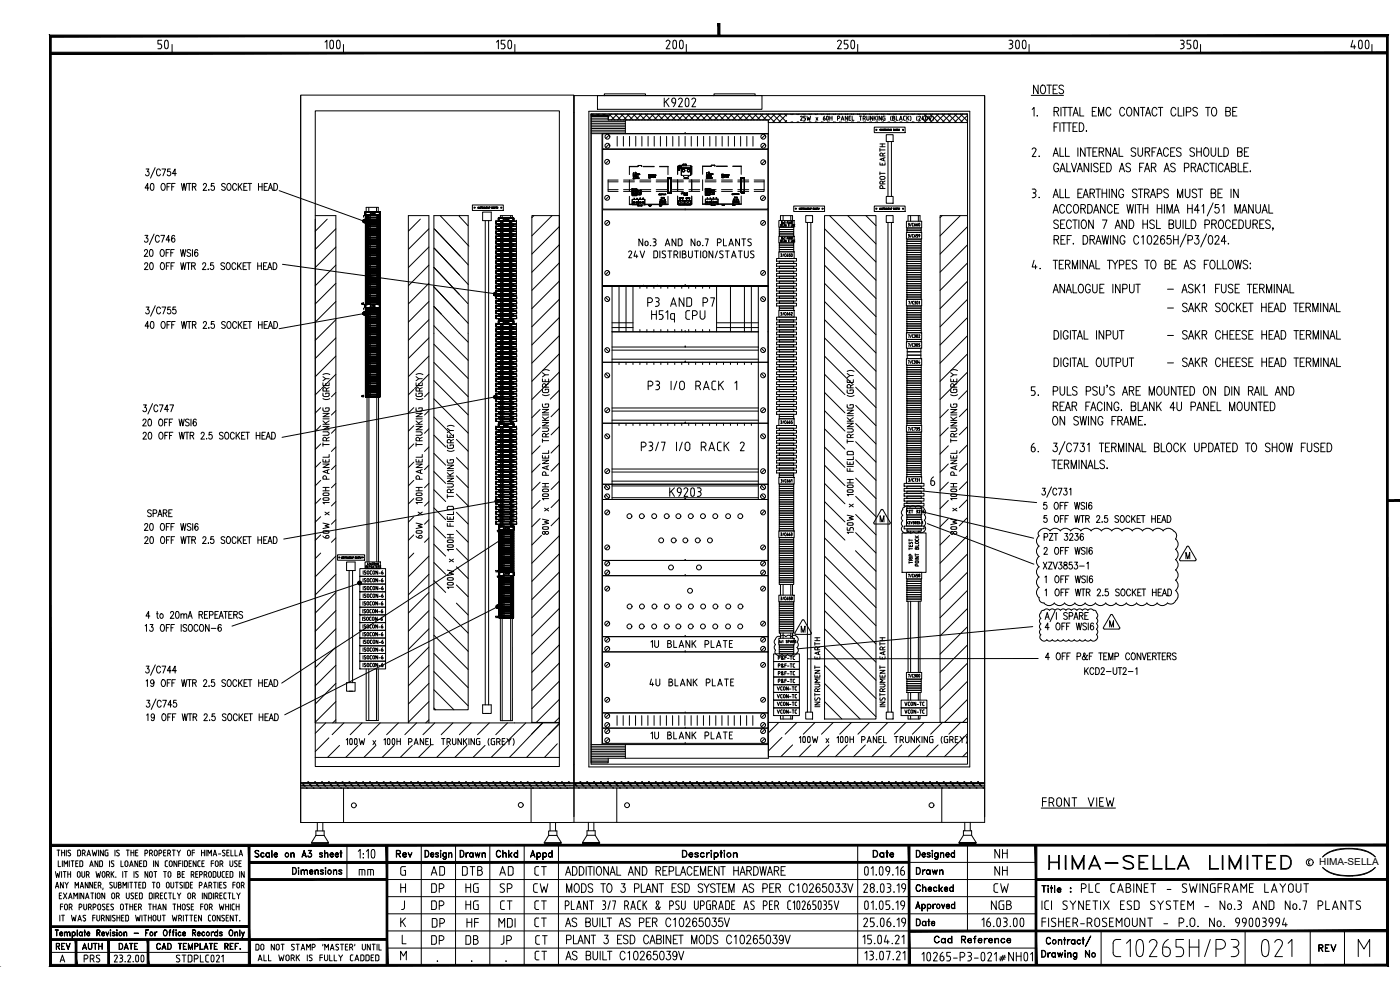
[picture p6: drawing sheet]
<svg xmlns="http://www.w3.org/2000/svg" width="420mm" height="297mm" viewBox="0 0 420 297" stroke-linecap="round" stroke-linejoin="round" font-family="sans-serif">
<defs><g id="words">
<g font-size="11.9">
<text x="42.3" y="18.3">50</text>
<text x="92.1" y="18.3">100</text>
<text x="145.3" y="18.3">150</text>
<text x="195.1" y="18.3">200</text>
<text x="248.4" y="18.3">250</text>
<text x="297.7" y="18.3">300</text>
<text x="351.4" y="18.3">350</text>
<text x="400.8" y="18.3">400</text>
</g>
<text font-size="7.9" x="314" y="262.1">HIMA-SELLA LIMITED</text>
<g font-size="6.2">
<text x="313.3" y="48.3" transform="rotate(-90 313.3 48.3)">2.</text>
<text x="313.6" y="137.2" transform="rotate(-90 313.6 137.2)">6.</text>
<text x="278.3" y="147.1">6</text>
<text x="128.4" y="263.9">AD</text>
<text x="137.9" y="263.9">DTB</text>
<text x="149.2" y="263.9">AD</text>
<text x="159.5" y="263.9">CT</text>
<text x="159.5" y="279.4">CT</text>
<text x="128.8" y="284.7">DP</text>
<text x="139" y="284.7">DB</text>
<text x="149.2" y="284.7">JP</text>
<text x="159.8" y="284.7">CT</text>
<text x="159.8" y="289.3">CT</text>
</g>
<g font-size="5.7">
<text x="313.3" y="60.7" transform="rotate(-90 313.3 60.7)">3.</text>
<text x="193.7" y="93.1">P3 AND P7</text>
<text x="193.7" y="118.2">P3 I/O RACK 1</text>
<text x="158.4" y="258.9">Appd</text>
<text x="297.7" y="258.6">NH</text>
<text x="297.7" y="263.9">NH</text>
<text x="128.8" y="268.8">DP</text>
<text x="139" y="268.8">HG</text>
<text x="148.9" y="268.8">SP</text>
<text x="159.1" y="268.8">CW</text>
<text x="297.4" y="268.8">CW</text>
<text x="323.5" y="268.8">PLC CABINET - SWINGFRAME LAYOUT</text>
<text x="128.8" y="274.1">DP</text>
<text x="139" y="274.1">HG</text>
<text x="149.2" y="274.1">CT</text>
<text x="159.5" y="274.1">CT</text>
<text x="296.7" y="274.1">NGB</text>
<text x="311.9" y="274.1">ICI SYNETIX ESD SYSTEM - No.3 AND No.7 PLANTS</text>
<text x="128.8" y="279.4">DP</text>
<text x="139.3" y="279.4">HF</text>
<text x="148.9" y="279.4">MDI</text>
</g>
<g font-size="5.3">
<text x="313.3" y="81.8" transform="rotate(-90 313.3 81.8)">4.</text>
<text x="312.9" y="119.9" transform="rotate(-90 312.9 119.9)">5.</text>
<text x="43.4" y="156.3">SPARE</text>
<text x="194.4" y="195.4">1U BLANK PLATE</text>
<text x="194" y="207.1">4U BLANK PLATE</text>
<text x="194.4" y="223">1U BLANK PLATE</text>
<text x="118.2" y="258.6">Rev</text>
<text x="137.2" y="258.6">Drawn</text>
<text x="148.2" y="258.6">Chkd</text>
<text x="261.1" y="258.6">Date</text>
<text x="274.1" y="263.5">Drawn</text>
<text x="274.1" y="268.8">Checked</text>
<text x="274.1" y="279">Date</text>
<text x="394.8" y="286.8">REV</text>
<text x="24.3" y="290">PRS</text>
</g>
<g font-size="4.9">
<text x="106.9" y="263.9">mm</text>
<text x="15.9" y="286.1">REV</text>
<text x="24" y="286.1">AUTH</text>
<text x="34.9" y="286.1">DATE</text>
<text x="279.4" y="284">Cad Reference</text>
</g>
<text font-size="4.4" x="312.6" y="36" transform="rotate(-90 312.6 36)">1.</text>
<g font-size="3.5">
<text x="110.4" y="92.8" transform="rotate(-90 110.4 92.8)">40</text>
<text x="147.8" y="186.6">19</text>
</g>
<g font-size="3.1">
<text x="107.6" y="120.3">40</text>
<text x="147.8" y="172.9">19</text>
</g>
<text font-size="2.9" x="395.9" y="259.6">HIMA-SELLA</text>
<g font-size="2.6">
<text x="130.2" y="289.6">.</text>
<text x="140.8" y="289.6">.</text>
<text x="151" y="289.6">.</text>
</g>
</g></defs>
<!-- layer: 01-DRAW -->
<g fill="none" stroke="#000" stroke-width=".3">
<path d="M90.2 28.7v218.1M167.9 33.8v195.7M172.3 28.7h123.2v218h-123.2M172.3 28.6v218.1M176.7 33.4h114.3v196.7h-114.3zM177.4 34.6h5.1v1.4M177.4 34.2h113v195.1h-113zM177.4 34.2h113v2.6h-59.8v-.8h-48.1v-1.4h-5.1zM177.4 36h53.2v191.5h-53.2M177.4 36.5h10.3M177.4 37h10.3M177.4 37.5h10.3"/>
<path d="M177.4 38h10.3M177.4 38.6h10.3M177.4 39.1h10.3M177.4 39.6h10.3M177.4 35h5.1M177.4 35.5h5.1M179.3 28.7h49.4v4.1h-49.4zM187.7 36v4.1M262.4 38.1h9.2v1.7h-9.2zM83.8 57.2l25.3 9.1M177.4 40.1h53.2M180.7 40.1v183.3"/>
<path d="M180.9 40.1h49.6v4.6h-49.6zM180.9 44.8h49.6v17.9h-49.6zM182.5 54h3M182.5 54v3.4h3M182.5 54.6h3M182.5 56.9h3M182.8 48.1l-1.1 1M182.8 58.9l-1.1 1M182.8 40.5l-1 1M182.8 43.2l-1 1M185.2 40.9v2.9M187.1 40.9v2.9"/>
<path d="M187.1 54h3.3M187.1 57.4h3.3M187.1 54.6h3.3M187.1 56.9h3.3M188.9 40.9v2.9M190.8 40.9v2.9M192 54h3.3M192 57.4h3.3M192 54.6h3.3M192 56.9h3.3M192.6 40.9v2.9M194.5 40.9v2.9"/>
<path d="M196.3 40.9v2.9M196.9 54h3.3M196.9 57.4h3.3M196.9 54.6h3.3M196.9 56.9h3.3M198.2 40.9v2.9M200 40.9v2.9M201.8 54h3.3M201.8 57.4h3.3M201.8 54.6h3.3M201.8 56.9h3.3M201.9 40.9v2.9"/>
<path d="M203.8 40.9v2.9M205.6 40.1h.1M205.6 40.9v2.9M206.7 54h3.3M206.7 57.4h3.3M206.7 54.6h3.3M206.7 56.9h3.3M207.5 40.9v2.9M209.3 40.9v2.9M211.2 40.9v2.9M211.6 54h3.3M211.6 57.4h3.3"/>
<path d="M211.6 54.6h3.3M211.6 56.9h3.3M213 40.9v2.9M214.9 40.9v2.9M216.5 54h3.3M216.5 57.4h3.3M216.5 54.6h3.3M216.5 56.9h3.3M216.7 40.9v2.9M218.6 40.9v2.9M220.4 40.9v2.9M221.4 54h3.3"/>
<path d="M221.4 57.4h3.3M221.4 54.6h3.3M221.4 56.9h3.3M222.3 40.9v2.9M224.1 40.9v2.9M226 40.9v2.9M226.3 54h3v3.4h-3M226.3 54.6h3M226.3 56.9h3M229.5 59l-1 1M229.6 43.2l-1 1M229.6 40.5l-1 1"/>
<path d="M229.6 48.2l-1 1M266 58.9h2v2.1h-2zM266 40.4h2v2.1h-2zM266.5 42.5v16.4M267.5 42.5v16.4M84.8 79.3l63.9 8.8M94.6 64.7h6.2v152.2M94.6 65.8v151.1h73.3M109.9 62.2v1.4M110.7 62.2v1.4M113 62.2v1.4M113.5 62.2v1.4"/>
<path d="M130.2 64.7h10.3v148.3h-10.3zM130.3 74.4l7.6 8.1M130.3 74.5l10.2 10.9M130.3 68.6l10.2 10.9M130.4 68.8l7.6 8M132.1 64.7l8.6 9.2M137.8 64.9h.1M137.8 64.9l2.6 2.8M141.8 61.5h9.2v1.6h-9.2zM144.8 66.2h2.6M150.2 64.7v.7M150.7 64.7v.7"/>
<path d="M153.2 64.7v.7M153.8 64.7v.7M159.6 64.7h8.3v152.1h-8.3zM182.8 66.4l-1.1 1M205.6 63h.1M229.5 66.4l-1 1M233.1 79h5.9v.9h-5.9zM233.1 77.6h5.9v.8h-5.9zM233.7 70.9h4.6v2h-4.6zM233.7 75.6h4.6v2h-4.6zM233.7 66.2h4.6v2h-4.6zM234.2 66.2v-1.5h3.6v1.5"/>
<path d="M235 64.7v1.5M237.3 64.7v1.5M238.2 61.8h9.3v1.7h-9.3zM241.8 64.7h2.1v2h-2.1zM242.3 66.7v147M243.4 66.7v147M247.5 64.7h15.4v151h-15.4zM262.4 61.8h9.2v1.7h-9.2zM266 64.7h2v2h-2zM266.5 66.7v147M267.5 66.7v147M272 69.7h4.6v2h-4.6z"/>
<path d="M272 66.4h4.6v2h-4.6zM272.5 66.4v-1.7h3.6v1.7M273.3 64.7v1.7M275.6 64.7v1.7M282.1 64.7h8.3v152.1h-8.3zM109.4 94.1l-25.6 4.5M130.1 86l7.6 8.1M130.2 80.2l10.2 10.9M130.2 97.7l2.2 2.3M130.2 91.9l7.6 8.1M130.3 92l2.1 2.2M130.3 86.1l10.2 10.9"/>
<path d="M130.3 80.3l7.6 8.1M180.8 85.8h49.7zM180.8 85.8h49.7M181.7 89.2l1.1 1.1M182.8 81.4l-1.1 1M183.7 99.6v50.3M183.7 99.6h43.9M183.7 85.8v13.8M183.7 96.8h6.3M183.7 98.3h6.3M185.8 85.8v13.8M187.9 85.8v13.8"/>
<path d="M190 85.8v13.8M192 85.8v.7M192 98.9v.7M193.1 85.8h.1M194.1 85.8v.7M194.1 98.9v.7M196.2 85.8v.7M196.2 98.9v.7M197.3 85.8h.1M198.3 85.8v.7M198.3 98.9v.7M200.4 85.8v.7"/>
<path d="M200.4 98.9v.7M202.5 85.8v.7M202.5 98.9v.7M204.6 85.8v.7M204.6 98.9v.7M205.6 99.6h.1M205.6 85.8h.1M206.7 85.8v.7M206.7 98.9v.7M208.8 85.8v.7M208.8 98.9v.7M210.9 85.8v.7"/>
<path d="M210.9 98.9v.7M213 85.8v.7M213 98.9v.7M215.1 96.8h12.5M215.1 98.3h12.5M215.1 85.8v13.8M219.2 85.8v13.8M223.4 85.8v13.8M225.5 85.8v13.8M227.6 85.8v64.1M228.5 89.2l1 1.1M229.5 81.4l-1 1"/>
<path d="M233.1 82h5.9v.9h-5.9zM233.1 99.6h5.9v.8h-5.9zM233.1 98.1h5.9v.9h-5.9zM233.1 96.6h5.9v.9h-5.9zM233.1 95.2h5.9v.8h-5.9zM233.1 91h5.9v.8h-5.9zM233.1 89.5h5.9v.8h-5.9zM233.1 88h5.9v.8h-5.9zM233.1 86.5h5.9v.8h-5.9zM233.1 85h5.9v.8h-5.9zM233.1 83.5h5.9v.8h-5.9zM233.1 80.5h5.9v.9h-5.9z"/>
<path d="M233.7 93.1h4.6v2.1h-4.6zM272 89.8h4.6v2h-4.6zM272 99.8h4.6v2h-4.6zM110.2 119.1v49.5M110.7 119.1v49.5M113.1 119.1v49.5M113.6 119.1v49.5M148.5 119.1l-63.9 12.1M181.7 104.5l1.1 1.1M181.7 112.1l1.1 1M183.7 105.1h43.9M183.7 107.8h43.9"/>
<path d="M183.7 104.1h43.9M185.8 108.7v.7M187.9 108.7v.7M190 108.7v.7M192 108.7v.7M194.1 108.7v.7M196.2 108.7v.7M198.3 108.7v.7M200.4 108.7v.7M202.5 108.7v.7M204.6 108.7v.7M205.6 104.1h.1"/>
<path d="M205.6 108.7h.1M205.7 108.6h.1M206.7 108.7v.7M208.8 108.7v.7M210.9 108.7v.7M213 108.7v.7M215.1 108.7v.7M217.1 108.7v.7M219.2 108.7v.7M221.3 108.7v.7M223.4 108.7v.7M225.5 108.7v.7"/>
<path d="M228.5 104.5l1 1.1M228.5 112.1l1 1M233.1 102.6h5.9v.8h-5.9zM233.1 101.1h5.9v.8h-5.9zM233.1 104.1h5.9v.8h-5.9zM233.1 119h5.9v.8h-5.9zM233.1 117.5h5.9v.8h-5.9zM233.1 116h5.9v.8h-5.9zM233.1 108.6h5.9v.8h-5.9zM233.1 114.5h5.9v.9h-5.9zM233.1 113.1h5.9v.8h-5.9zM233.1 111.6h5.9v.8h-5.9z"/>
<path d="M233.1 110.1h5.9v.8h-5.9zM233.1 107.1h5.9v.8h-5.9zM233.1 105.6h5.9v.8h-5.9zM272 102.5h4.6v2h-4.6zM272 107.6h4.6v2h-4.6zM272.3 104.5h4.1v3.1h-4.1zM272.3 106.6h4.1M272.3 105.5h4.1M181.7 130.4l1.1 1M182.8 122.6l-1.1 1M183.7 122.4h43.9M183.7 123.3h43.9"/>
<path d="M183.7 126.1h43.9M185.8 127v.7M187.9 127v.7M190 127v.7M192 127v.7M194.1 127v.7M196.2 127v.7M198.3 127v.7M200.4 127v.7M202.5 127v.7M204.6 127v.7M205.6 127h.1"/>
<path d="M205.7 126.9h.1M206.7 127v.7M208.8 127v.7M210.9 127v.7M213 127v.7M215.1 127v.7M217.1 127v.7M219.2 127v.7M221.3 127v.7M223.4 127v.7M225.5 127v.7M228.5 130.4l1 1"/>
<path d="M229.5 122.6l-1 1M233.1 139.6h5.9v.8h-5.9zM233.1 138.1h5.9v.8h-5.9zM233.1 130.6h5.9v.9h-5.9zM233.1 129.1h5.9v.9h-5.9zM233.1 127.7h5.9v.8h-5.9zM233.1 136.6h5.9v.8h-5.9zM233.1 135.1h5.9v.8h-5.9zM233.1 133.6h5.9v.9h-5.9zM233.1 132.1h5.9v.9h-5.9zM233.1 123.5h5.9v.8h-5.9zM233.1 122h5.9v.8h-5.9z"/>
<path d="M233.1 120.5h5.9v.8h-5.9zM233.7 125.7h4.6v2h-4.6zM272 127.7h4.6v2h-4.6zM149.1 150.4l-63.9 11.3M180.8 145.3v-18.3h49.7h-49.7v-18.3h49.7h-49.7v-45.7h49.7v150.9h-49.7M180.8 145.3v22.9M180.8 145.3h49.7M180.8 149.9h49.7M181.7 145.7l1.1 1M181.7 148.4l1.1 1M182.8 140.9l-1.1 1M182.8 153.3l-1.1 1"/>
<path d="M183.7 140.7h43.9M183.7 141.6h43.9M183.7 144.4h43.9M183.7 149.3h43.9M183.7 145.8h43.9M205.6 149.9h.1M228.5 148.4l1 1M228.5 145.7l1 1M229.5 140.9l-1 1M229.5 153.3l-1 1M233.1 141.1h5.9v.8h-5.9zM233.7 159.3h4.6v2h-4.6z"/>
<path d="M233.7 143.2h4.6v2.1h-4.6zM262.5 157.2l-.2-.1v-.3l2.4-4 2.5 4-.3 .4M262.5 157.2h4.4M270.7 159.9h7.2v11.8h-7.2zM270.9 154.6l-.4 .8 .4 .8-.3 .5v.7l.3 .5a1.17 1.17 0 0 0 0 1.6 1.17 1.17 0 0 0 1.7 0l.8 .4 .8-.4 .5 .4h.6a.57 .57 0 0 1 .5-.4 .57 .57 0 0 1 .6 .3h.5l.5-.4M271.3 148h6v.9h-6zM271.3 146.5h6v.9h-6zM271.3 145h6v.9h-6zM271.3 151h6v.8h-6zM271.3 149.5h6v.9h-6zM271.4 157.8h5.9v.9h-5.9zM272 143h4.6v2h-4.6z"/>
<path d="M272.1 152.5h4.5v2h-4.5zM272.1 155.9h4.5v1.9h-4.5zM272.5 159.3v.6M273.3 159.3v.6M275.6 159.3v.6M276.1 159.3v.6M277.1 153.6l33.1 7.9M277.3 147.4l33.8 3.4M277.4 154.5l.4 .8-.4 .8 .3 .5v.6l-.3 .6 .4 .8-.4 .8M277.4 154.4l.2-.2a1.86 1.86 0 0 0-1-2.1l-1-.4-.8 .4-.9-.4-.8 .4a1.39 1.39 0 0 0-2.2 .9l-.4 .8 .4 .8M278.3 157.1l32 12.2M324.4 159.3a1.94 1.94 0 0 1 3.1 0"/>
<path d="M324.4 159.3a1.93 1.93 0 0 0-3.1 0 1.93 1.93 0 0 0-3.1 0 1.93 1.93 0 0 0-3.1 0 1.92 1.92 0 0 0-2.2-.7 1.92 1.92 0 0 0-1.2 1.9l.1 .3a1.93 1.93 0 0 0 0 3.1 1.94 1.94 0 0 0 0 3.1 1.93 1.93 0 0 0 0 3.1M327.5 159.3a1.93 1.93 0 0 1 3 0 1.93 1.93 0 0 1 3.1 0 1.93 1.93 0 0 1 3.1 0 1.91 1.91 0 0 1 3.1 0 1.93 1.93 0 0 1 3.1 0 1.93 1.93 0 0 1 3.1 0 1.94 1.94 0 0 1 3.1 0M349.1 159.3a2.11 2.11 0 0 1 3.4 .2l.4 .5 .2 .7-.3 1M101.3 166.5h8.1v1.6h-8.1zM104 171.2h2.6M107.7 175.1l-38.1 12.8M108 172.9h7.7v2.3h-7.7zM108 179.9h7.7v2.3h-7.7zM108 177.6h7.7v2.3h-7.7zM108 175.2h7.7v2.4h-7.7zM108 170.6h7.7v2.3h-7.7zM109.6 168.6h4.6v2h-4.6z"/>
<path d="M150.5 161.8l-66 43.2M180.8 168.2v4.5h49.7h-49.7v18.3M180.8 168.2h49.7M182.8 176.1l-1.1 1M182.8 171.3l-1.1 1M182.8 168.6l-1.1 1M182.8 163.8l-1.1 1M205.6 172.7h.1M205.6 168.2h.1M229.5 176.1l-1 1M229.5 171.3l-1 1M229.5 168.6l-1 1"/>
<path d="M229.5 163.8l-1 1M233.7 178.6h4.6v2h-4.6zM234.2 175.4v3.2M235 175.4v3.2M237.3 175.4v3.2M237.8 175.4v3.2M272 171.7h4.6v2h-4.6zM311.8 170a1.94 1.94 0 0 0 0 3.1 1.93 1.93 0 0 0 0 3.1 1.93 1.93 0 0 0 0 3.1 1.37 1.37 0 0 0 1.5 1.6 1.91 1.91 0 0 0 3.1 0 1.93 1.93 0 0 0 3.1 0 1.93 1.93 0 0 0 3.1 0M352.8 161.7a1.93 1.93 0 0 1 0 3.1 1.93 1.93 0 0 1 0 3.1 1.93 1.93 0 0 1 0 3.1 1.91 1.91 0 0 1 0 3.1 1.93 1.93 0 0 1 0 3.1 2.14 2.14 0 0 1-.2 3.4l-.9 .6h-.7l-.6-.3a1.94 1.94 0 0 1-3.1 0M354.3 168.2l-.3-.1v-.3l2.5-3.9 2.4 3.9-.2 .4M354.3 168.3h4.4M108 193.8h7.7v2.3h-7.7z"/>
<path d="M108 191.4h7.7v2.4h-7.7zM108 189.1h7.7v2.3h-7.7zM108 186.8h7.7v2.3h-7.7zM108 184.5h7.7v2.3h-7.7zM108 182.2h7.7v2.3h-7.7zM108 196.1h7.7v2.3h-7.7zM108 198.4h7.7v2.3h-7.7zM149.4 182l-64 32.5M150.2 185.4v30.8M150.7 185.4v30.8M153.2 185.4v30.8M153.8 185.4v30.8"/>
<path d="M180.8 191v4.6h49.7h-49.7v18.3M180.8 191h49.7M182.8 199l-1.1 1M182.8 186.6l-1.1 1M182.8 194.2l-1.1 1M182.8 191.4l-1.1 1.1M229.5 199l-1 1M229.5 186.6l-1 1M229.5 194.2l-1 1M229.5 191.4l-1 1.1M232.2 196.2h7.7v2.3h-7.7zM232.2 198.5h7.7v2.3h-7.7z"/>
<path d="M233.1 196.4l.8 .4 .8-.4 .8 .4 .9-.4 .5 .3h.6l.5-.3M233.7 191.5h4.6v2h-4.6zM234.2 189.9v1.6M235 189.9v1.6M235.8 191l-.5-.3h-.6a.85 .85 0 0 1-1.1 .2 1.64 1.64 0 0 0-.8 2.5l-.4 .5v.7a.6 .6 0 0 1 .2 1l.1 .5 .4 .3M235.9 191l.8-.4 .8 .4M237.3 189.9v1.6M237.5 191a1.16 1.16 0 0 1 1.6 0 1.16 1.16 0 0 1 .1 1.6M237.8 189.9v1.6M238.6 189.9v.3l.2 .1h4.4M238.6 189.9l2.4-4 2.5 4M239.2 192.6l.4 .9-.4 .8a1.35 1.35 0 0 1 .2 1.4 1.35 1.35 0 0 1-1.2 .8l-.2-.1"/>
<path d="M243.5 189.9v.3l-.3 .1M272.5 180.4v21.4M273.3 180.4v21.4M275.6 180.4v21.4M276.1 180.4v21.4M309.9 188l-70.5 6.7M311.6 197.6l-69.3 .1M312.4 188.8l-.4 .5v.6a.56 .56 0 0 1 .4 .5 .56 .56 0 0 1-.3 .6 1.23 1.23 0 0 0 .7 1.2 1.23 1.23 0 0 0 1.4-.2l.8 .4 .8-.4 .8 .4 .8-.4 .9 .4 .8-.4 .8 .4 .8-.4 .9 .4 .8-.4 .8 .4 .8-.4 .5 .3h.7l.5-.3 .8 .4 .8-.4 .9 .4 .8-.4M321.5 183.1l-.8-.4-.8 .4-.8-.4-.9 .4-.8-.4-.8 .4-.8-.4-.9 .4-.8-.4-1 .4a1.96 1.96 0 0 0-1.1 1.9l.4 .5-.4 .5v.7l.4 .5-.4 .8 .4 .8M321.5 183.1l.9-.4 .8 .4M322.6 180.9a1.94 1.94 0 0 0 3.1 0M323.2 183.1l.8-.4 .8 .4"/>
<path d="M324.8 183.1l.9-.4 .8 .4M325.7 180.9a1.94 1.94 0 0 0 3.1 0 1.93 1.93 0 0 0 3 0 1.93 1.93 0 0 0 3.1 0 1.93 1.93 0 0 0 3.1 0 1.93 1.93 0 0 0 3.1 0 1.91 1.91 0 0 0 3.1 0 1.93 1.93 0 0 0 3.1 0M326.5 183.1l.8-.4 .8 .4M328.1 183.1h.3a1.79 1.79 0 0 1 1 1.8l-.4 .6 .5 .8-.5 .8 .5 .8-.5 .8 .4 .6v.6a.56 .56 0 0 0-.3 .5 .56 .56 0 0 0 .3 .5v.6l-.4 .5M331.2 188.3v.3l.2 .1M331.2 188.3l2.4-4 2.4 4M331.4 188.8h4.4M336 188.3v.3l-.2 .1M109.9 200.7v15.5M110.7 200.7v15.5M113 200.7v15.5M113.5 200.7v15.5"/>
<path d="M122.6 216.9v-152.2h6.1v152.2M157.8 216.9l-3.4 3.3M162.8 216.9l-8.4 8.8M162.9 216.9l-3.4 3.4M167.9 216.9l-9.8 10.3M167.9 217.2l-3.3 3.3M180.8 218.5h49.7v4.5h-49.7zM180.8 213.9h49.7v4.6h-49.7zM182.8 209.5l-1.1 1M182.8 218.9l-1.1 1M182.8 214.3l-1.1 1M182.8 217l-1.1 1"/>
<path d="M185.2 214.7v2.9M187 214.7v2.9M188.9 214.7v2.9M190.7 214.7v2.9M192.6 214.7v2.9M194.4 214.7v2.9M196.3 214.7v2.9M198.1 214.7v2.9M200 214.7v2.9M201.8 214.7v2.9M203.7 214.7v2.9M205.5 214.7v2.9"/>
<path d="M205.6 213.9h.1M207.4 214.7v2.9M209.3 214.7v2.9M211.1 214.7v2.9M213 214.7v2.9M214.8 214.7v2.9M216.7 214.7v2.9M218.5 214.7v2.9M220.4 214.7v2.9M222.2 214.7v2.9M224.1 214.7v2.9M225.9 214.7v2.9"/>
<path d="M229.5 209.5l-1 1M229.5 218.9l-1 1M229.5 217l-1 1M229.5 214.3l-1 1M232.2 203.1h7.7v2.4h-7.7zM232.2 212.4h7.7v2.3h-7.7zM232.2 207.8h7.7v2.3h-7.7zM232.2 210.1h7.7v2.3h-7.7zM232.2 205.5h7.7v2.3h-7.7zM232.2 200.8h7.7v2.3h-7.7zM234.2 214.7v1h3.6v-1M235 214.7v1"/>
<path d="M237.3 214.7v1M241.8 213.7h2.1v2h-2.1zM266 213.7h2v2h-2zM270.4 212.4h7.8v2.3h-7.8zM270.4 210.1h7.8v2.3h-7.8zM272 201.8h4.6v2h-4.6zM272.5 214.7v1h3.6v-1M272.5 207.8v2.3M273.3 207.8v2.3M273.3 214.7v1M275.6 207.8v2.3M275.6 214.7v1"/>
<path d="M276.1 207.8v2.3M290.4 216.8h-59.8v10.2h59.8M90.2 234.8v12l82.1-.1M90.2 235.1h.7M90.2 235.6h.7M90.2 236.1h.7M90.9 234.9h80.1M94.6 227.3h73.3M103.1 236.5v10.3M159.4 236.4v10.3M167.3 223.2l-3.9 4M171 235.1h1.3"/>
<path d="M171 235.6h1.3M171.1 236.2h1.2M172.3 234.8h123.2M177.4 223.4h53.2M177.4 223.9h10.3M177.4 224.4h10.3M177.4 224.9h10.3M177.4 225.5h10.3M177.4 226h10.3M177.4 226.5h10.3M177.4 227h10.3M177.4 228h5.1"/>
<path d="M177.4 228.5h5.1M182.5 227.5v1.4h-5.1M182.8 221.6l-1.1 1M185.1 236.5v10.2M187.7 223.4v4.1M229.5 221.6l-1 1M282.6 236.5v10.2M295.5 236.5h-205.3M93.5 253.1h5.1M94.8 250.7l-1.3 2.1h5.1l-1.3-2.1M94.8 250.7v-1.4h2.5v1.4M94.8 250.7h2.5"/>
<path d="M95.2 246.8v2.5M96.9 246.8v2.5M164.7 249.3h2.4v1.4h-2.4zM164.7 250.7l-1.4 2.1h5.2l-1.4-2.1M165.1 246.8v2.5M166.7 246.8v2.5M174.8 252.8h5.2M176.2 249.3h2.4v1.3l1.4 2.5h-5.2l1.4-2.5zM176.2 250.6h2.4M176.6 246.7v2.6M178.2 246.7v2.6M287.8 252.8h5.1"/>
<path d="M289.1 249.3h2.5v1.3l1.3 2.5h-5.1l1.3-2.5zM289.1 250.6h2.5M289.5 246.7v2.6M291.2 246.7v2.6M408 289.6h.1"/>
<circle cx="263" cy="39" r=".18"/>
<circle cx="271" cy="39" r=".18"/>
<circle cx="182.2" cy="59.3" r=".73"/>
<circle cx="182.2" cy="48.6" r=".73"/>
<circle cx="182.3" cy="41" r=".73"/>
<circle cx="182.3" cy="43.7" r=".73"/>
<circle cx="229" cy="59.4" r=".73"/>
<circle cx="229.1" cy="48.7" r=".73"/>
<circle cx="229.1" cy="41" r=".73"/>
<circle cx="229.1" cy="43.7" r=".73"/>
<circle cx="142.4" cy="62.3" r=".18"/>
<circle cx="150.4" cy="62.3" r=".18"/>
<circle cx="182.2" cy="66.9" r=".73"/>
<circle cx="229" cy="66.9" r=".73"/>
<circle cx="238.8" cy="62.6" r=".18"/>
<circle cx="246.8" cy="62.6" r=".18"/>
<circle cx="263" cy="62.6" r=".18"/>
<circle cx="271" cy="62.6" r=".18"/>
<circle cx="182.2" cy="81.9" r=".73"/>
<circle cx="182.2" cy="89.7" r=".73"/>
<circle cx="229" cy="89.7" r=".73"/>
<circle cx="229" cy="81.9" r=".73"/>
<circle cx="182.2" cy="105" r=".73"/>
<circle cx="182.2" cy="112.6" r=".73"/>
<circle cx="229" cy="105" r=".73"/>
<circle cx="229" cy="112.6" r=".73"/>
<circle cx="182.2" cy="123.1" r=".73"/>
<circle cx="182.2" cy="130.9" r=".73"/>
<circle cx="229" cy="123.1" r=".73"/>
<circle cx="229" cy="130.9" r=".73"/>
<circle cx="182.2" cy="141.4" r=".73"/>
<circle cx="182.2" cy="153.8" r=".73"/>
<circle cx="182.2" cy="148.9" r=".73"/>
<circle cx="182.2" cy="146.2" r=".73"/>
<circle cx="188.9" cy="154.9" r=".73"/>
<circle cx="192.6" cy="154.9" r=".73"/>
<circle cx="196.3" cy="154.9" r=".73"/>
<circle cx="200.1" cy="154.9" r=".73"/>
<circle cx="203.6" cy="154.9" r=".73"/>
<circle cx="207.3" cy="154.9" r=".73"/>
<circle cx="211" cy="154.9" r=".73"/>
<circle cx="214.7" cy="154.9" r=".73"/>
<circle cx="218.5" cy="154.9" r=".73"/>
<circle cx="222.2" cy="154.9" r=".73"/>
<circle cx="229" cy="141.4" r=".73"/>
<circle cx="229" cy="153.8" r=".73"/>
<circle cx="229" cy="146.2" r=".73"/>
<circle cx="229" cy="148.9" r=".73"/>
<circle cx="101.8" cy="167.3" r=".18"/>
<circle cx="108.8" cy="167.2" r=".18"/>
<circle cx="182.2" cy="176.6" r=".73"/>
<circle cx="182.2" cy="164.2" r=".73"/>
<circle cx="182.2" cy="171.8" r=".73"/>
<circle cx="182.2" cy="169.1" r=".73"/>
<circle cx="198.4" cy="162.1" r=".73"/>
<circle cx="201.4" cy="170.3" r=".73"/>
<circle cx="202.2" cy="162.1" r=".73"/>
<circle cx="205.7" cy="162.1" r=".73"/>
<circle cx="207.1" cy="177.2" r=".73"/>
<circle cx="209.4" cy="162.1" r=".73"/>
<circle cx="209.8" cy="170.3" r=".73"/>
<circle cx="213.1" cy="162.1" r=".73"/>
<circle cx="229" cy="169.1" r=".73"/>
<circle cx="229" cy="176.6" r=".73"/>
<circle cx="229" cy="171.8" r=".73"/>
<circle cx="229" cy="164.2" r=".73"/>
<circle cx="182.2" cy="191.9" r=".73"/>
<circle cx="182.2" cy="194.7" r=".73"/>
<circle cx="182.2" cy="199.5" r=".73"/>
<circle cx="182.2" cy="187.1" r=".73"/>
<circle cx="188.9" cy="188" r=".73"/>
<circle cx="188.9" cy="182" r=".73"/>
<circle cx="192.6" cy="188" r=".73"/>
<circle cx="192.6" cy="182" r=".73"/>
<circle cx="196.3" cy="188" r=".73"/>
<circle cx="196.4" cy="182" r=".73"/>
<circle cx="200.1" cy="188" r=".73"/>
<circle cx="200.1" cy="182" r=".73"/>
<circle cx="203.6" cy="188" r=".73"/>
<circle cx="203.7" cy="182" r=".73"/>
<circle cx="207.3" cy="188" r=".73"/>
<circle cx="207.3" cy="182" r=".73"/>
<circle cx="211" cy="188" r=".73"/>
<circle cx="211" cy="182" r=".73"/>
<circle cx="214.7" cy="188" r=".73"/>
<circle cx="214.7" cy="182" r=".73"/>
<circle cx="218.5" cy="188" r=".73"/>
<circle cx="218.6" cy="182" r=".73"/>
<circle cx="222.2" cy="188" r=".73"/>
<circle cx="222.2" cy="182" r=".73"/>
<circle cx="229" cy="199.5" r=".73"/>
<circle cx="229" cy="191.9" r=".73"/>
<circle cx="229" cy="187.1" r=".73"/>
<circle cx="229" cy="194.7" r=".73"/>
<circle cx="182.2" cy="214.8" r=".73"/>
<circle cx="182.2" cy="210" r=".73"/>
<circle cx="182.2" cy="219.4" r=".73"/>
<circle cx="182.2" cy="217.5" r=".73"/>
<circle cx="229" cy="217.5" r=".73"/>
<circle cx="229" cy="210" r=".73"/>
<circle cx="229" cy="219.4" r=".73"/>
<circle cx="229" cy="214.8" r=".73"/>
<circle cx="182.2" cy="222.1" r=".73"/>
<circle cx="229" cy="222.1" r=".73"/>
<circle cx="106.2" cy="241.6" r=".73"/>
<circle cx="156.3" cy="241.5" r=".73"/>
<circle cx="188.2" cy="241.6" r=".73"/>
<circle cx="279.6" cy="241.6" r=".73"/>
</g>
<!-- layer: 02-TEXT -->
<g fill="none" stroke="#000" stroke-width=".3">
<path d="M199.3 29.4v2.6M199.8 30.4l1 1.6M200.8 29.4l-1.5 1.5M202.6 30.9a.76 .76 0 0 1-.9-.5 .76 .76 0 0 1 .5-1l.2 .1a1.86 1.86 0 0 1-.3 2.5M203.6 29.9a.6 .6 0 0 1 .9-.4 .6 .6 0 0 1 .1 .9l-1 1.6h1.2M205.8 29.7a1.76 1.76 0 0 0 .4 2.3 1.73 1.73 0 0 0 .3-2.4l-.5-.1-.2 .2M207.6 29.9l.6-.5 .6 .5M208.8 29.9l-.2 .5-1 1.6h1.2M240.2 35.1l.5-.2v.4M240.7 35.3l-.5 .8h.6M241.2 36.1h.4M241.5 35.4l.2 .3-.2 .4"/>
<path d="M241.7 34.8h-.5v.6h.4M242.2 34.8l.2 1.3 .3-.8 .3 .8 .3-1.3M244.9 35.3l.5 .8M245.4 35.3l-.5 .8M247.2 35.4l.4 .3M247.5 34.8l-.4 .5v.5l.3 .3 .2-.3M247.7 35.7v.1M248.5 35l-.1-.1a.61 .61 0 0 0-.4 .6 .61 .61 0 0 0 .4 .5l.1-.1M248.5 35v.9M249 34.8v1.3M249 35.4h.7M249.7 34.8v1.3"/>
<path d="M251.4 35.5h.3M251.7 34.8l.3 .4-.3 .3M251.7 34.8h-.3v1.3M252.5 36.1l.4-1.3 .4 1.3M252.6 35.7h.5M254.4 34.8v1.3l-.7-1.3v1.3M254.8 35.4h.4M255.3 34.8h-.5v1.3h.5M255.7 34.8v1.3h.6M257.9 34.8h.7M258.3 34.8v1.3M259 35.5h.4"/>
<path d="M259.4 35.5l.3-.1v-.4l-.7-.2v1.3M259.4 35.5l.3 .6M260.1 34.8v.9l.4 .4 .3-.2v-1.1M261.9 34.8v1.3l-.7-1.3v1.3M262.3 34.8v1.3M262.5 35.3l.5 .8M263 34.8l-.7 .7M263.4 34.8v1.3M264.1 38.8h.3l-.3 .2 .3-.1-.3-.1v.4zM264.5 34.8v1.3l-.7-1.3v1.3M264.5 38.8h.3l-.3 .2 .3-.1-.3-.1v.4zM264.6 39l.2 .2z"/>
<path d="M265.3 38.8h.3zM265.4 38.8v.4v-.4M265.6 34.8l-.6 .2-.1 .8 .2 .2 .5 .1v-.7h-.2M265.7 38.8h.2zM265.7 38.8v.4M265.7 39h.1M265.7 39.1l.2 .1zM266.1 38.8h.2l-.3 .1 .3 .2h-.2zM266.4 38.8h.3zM266.5 38.8v.4l.1-.4M266.8 38.8v.4zM266.9 38.8l.2 .3 .1-.3-.1 .4z"/>
<path d="M267.4 38.8h.2h-.2v.3l.2 .1h-.2zM267.4 39h.1M267.5 34.9l-.2 .6 .2 .7M267.9 34.8l.5 .2-.2 .4 .4 .3-.4 .4h-.3zM267.9 35.4h.3M268.1 38.8h.3zM268.1 38.8v.4M268.2 39h.1M268.2 39.1l.2 .1zM268.5 39.1h.3M268.6 38.8l.2 .4-.2-.4-.1 .4zM268.9 38.8h.3l-.3 .2 .2-.1-.2-.1v.4z"/>
<path d="M269 34.8v1.3h.5M269 39l.2 .2zM269.3 38.8h.2zM269.4 38.8v.4zM269.6 38.8v.4zM269.6 39h.3M269.9 38.8v.4zM269.9 36.1l.5-1.3 .4 1.3M270.1 35.7h.5M271.7 34.8l-.5 .2v.8l.5 .3M272.1 34.8v1.3M272.4 35.3l.4 .8"/>
<path d="M272.8 34.8l-.7 .7M273.2 34.9l.2 .6-.2 .7M275.3 34.9l-.2 .6 .2 .7M275.7 35.1l.3-.3 .2 .2-.5 1.1h.5M276.9 34.8l-.2 1h.6M277.1 35.5v.6M277.9 34.9a.61 .61 0 0 1 .4 .6 .61 .61 0 0 1-.4 .5l-.1-.4zM278.7 34.8l.4 1.3 .4-1.3M280 34.9l.2 .6-.2 .7M309.5 28.6h9.7M311.6 25.5v2.6l-1.4-2.6v2.6M312.6 25.7l.2-.2a1.41 1.41 0 0 1 1.1 1.1 1.41 1.41 0 0 1-.5 1.4l-.2 .1a1.41 1.41 0 0 1-1-1 1.41 1.41 0 0 1 .4-1.4z"/>
<path d="M314.2 25.5h1.4M314.9 25.5v2.6M316.1 26.8h.7M316.3 33.5l1.2-.2 .2-.3-.2-.7-1.2-.1v2.6M316.3 38.1h.8M317 33.5l.7 1.3M317.3 25.5h-1.2v2.6h1.2M317.6 36.9h-1.3v2.5M318.1 36.9v2.5M318.4 32.2v2.6M318.6 36.9h1.4M318.9 32.2h1.4"/>
<path d="M319.2 25.9a.72 .72 0 0 0-.8-.4 .72 .72 0 0 0-.6 .6l.2 .4 1 .5 .2 .7a.78 .78 0 0 1-1.4 0M319.3 36.9v2.5M319.6 32.2v2.6M320.2 36.9h1.3M320.5 32.2h1.3M320.8 36.9v2.5M321.1 32.2v2.6M322 34.8l.8-2.6 .8 2.6M322 38.1h.8M322.3 33.9h1M323.3 36.9h-1.3v2.5h1.3M323.9 36.9a1.38 1.38 0 0 1 1.4 .8 1.38 1.38 0 0 1-.4 1.6l-1 .1z"/>
<path d="M324.1 32.2v2.6h1.2M326.1 39.2v.2zM327.8 33.5h.8M329.1 32.2h-1.3v2.6h1.3M329.7 34.8v-2.6l.8 2.6 .7-2.6v2.6M333.4 32.8a.69 .69 0 0 0-1.1-.5 1.7 1.7 0 0 0 .2 2.5 .74 .74 0 0 0 .9-.6M337.5 32.8a.76 .76 0 0 0-.9-.6 .76 .76 0 0 0-.6 1v.6a.75 .75 0 0 0 .6 1 .75 .75 0 0 0 .9-.6M338.5 32.3l.2-.1a1.4 1.4 0 0 1 1.1 1.1 1.4 1.4 0 0 1-.5 1.4l-.2 .1a1.4 1.4 0 0 1-1.1-1 1.4 1.4 0 0 1 .5-1.5zM341.7 32.2v2.6l-1.3-2.6v2.6M342.2 32.2h1.4M342.9 32.2v2.6M343.8 34.8l.8-2.6 .8 2.6"/>
<path d="M344.1 33.9h1M347.2 32.8a.77 .77 0 0 0-.9-.6 .77 .77 0 0 0-.6 1v.6a.76 .76 0 0 0 .6 1 .76 .76 0 0 0 .9-.6M347.6 32.2h1.4M348.3 32.2v2.6M352.9 32.8a.69 .69 0 0 0-1.1-.5 1.75 1.75 0 0 0 .2 2.5 .74 .74 0 0 0 .9-.6M353.6 32.2v2.6h1.2M355.2 32.2v2.6M356 33.6l1.2-.1 .2-.4-.2-.8-1.2-.1v2.6M359.4 32.6a.72 .72 0 0 0-.8-.4 .72 .72 0 0 0-.6 .6l.2 .4 1 .5 .2 .7a.78 .78 0 0 1-1.4 0M361.8 32.2h1.4M362.5 32.2v2.6M364 32.3l.2-.1a1.4 1.4 0 0 1 1 1.1 1.4 1.4 0 0 1-.5 1.4l-.1 .1a1.4 1.4 0 0 1-1.1-1 1.4 1.4 0 0 1 .5-1.5z"/>
<path d="M367.9 33.5l1.2-.2 .2-.3-.2-.7-1.2-.1v2.6h.9l.4-.2v-.9l-.4-.2M370 33.5h.7M371.2 32.2h-1.2v2.6h1.2M264.1 56.1l.2-.4h.4l.2 .9M264.1 54.8l.2-.4h.4l.2 .8M264.1 46.4l.2-.4h.4l.2 .8M264.1 56.1v.5h1.5M264.1 54.8v.4h1.5M264.1 52h1.5M264.1 48.8v.7h1.5v-.7M264.1 46.4v.4h1.5M264.1 45h1.5"/>
<path d="M264.1 44h1.5M264.1 43.2h1.5M264.1 44.5v.9M264.1 51.6v.8M264.8 43.2v.8M264.8 49v.5M265.2 52.9l.4 .5-.4 .4M265.2 52.9l-.9 .1-.2 .4 .2 .4h.9M265.2 47.5v.7M265.6 47.3l-1.5 .5 1.5 .5M265.6 54.3l-.7 .4M265.6 45.9l-.7 .4"/>
<path d="M316.1 59.3l.7-2.6 .8 2.6M316.1 46.9l.7-2.5 .8 2.5M316.3 58.4h1M316.3 46.1h1M317.7 49.6a.76 .76 0 0 0-.9-.6 .76 .76 0 0 0-.5 1v.6a.76 .76 0 0 0 .7 1 .76 .76 0 0 0 .7-1h-.5M318.1 56.7v2.6h1.2M318.1 51.5l.8-2.5 .8 2.5M318.1 44.4v2.5h1.2M318.4 50.7h1M319.8 56.7v2.6h1.2M319.8 44.4v2.5h1.2M320.2 49v2.5h1.1"/>
<path d="M321.5 49l.8 2.5 .8-2.5M323.3 51.5l.8-2.5 .8 2.5M323.5 58h.8M323.5 44.4v2.5M323.6 50.7h1M324.8 56.7h-1.3v2.6h1.3M325.1 59.3l.7-2.6 .8 2.6M325.4 58.4h.9M325.6 44.4v2.5l-1.3-2.5v2.5M326.1 44.4h1.4M326.7 49v2.5l-1.3-2.5v2.5M326.8 44.4v2.5"/>
<path d="M327.1 58l1.2-.2 .2-.3-.2-.6-1.2-.2v2.6M327.5 49v2.5M327.8 58l.7 1.3M328 45.6h.8M328.9 56.7h1.4M329.3 44.4h-1.3v2.5h1.3M329.6 49.3a.68 .68 0 0 0-.9-.3 .68 .68 0 0 0-.4 .8l1.1 .6 .2 .8a.79 .79 0 0 1-1.4 0M329.6 56.7v2.6M329.9 45.6l1.1-.1 .2-.4-.2-.6-1.1-.1v2.5M330.3 50.2h.7M330.6 45.6l.6 1.3M330.8 58h1.3"/>
<path d="M330.8 56.7v2.6M331.5 49h-1.2v2.5h1.2M332.1 49a1.38 1.38 0 0 1 1.4 .8 1.38 1.38 0 0 1-.4 1.6l-1 .1zM332.1 56.7v2.6M332.9 56.7v2.6M333.3 44.4v2.5l-1.4-2.5v2.5M333.8 46.9l.8-2.5 .7 2.5M334.1 46.1h1M335.1 56.7v2.6l-1.4-2.6v2.6M335.9 44.4v2.5h1.1M335.9 51.5l.8-2.5 .8 2.5M336.2 50.7h1"/>
<path d="M337.2 57.3a.76 .76 0 0 0-.9-.6 .76 .76 0 0 0-.6 1v.6a.76 .76 0 0 0 .8 1 .76 .76 0 0 0 .7-1h-.5M339.3 49.3a.72 .72 0 0 0-.8-.4 .72 .72 0 0 0-.6 .7l.2 .4 1 .4 .2 .8a.81 .81 0 0 1-1.4 0M340.8 44.7a.73 .73 0 0 0-.7-.4 .73 .73 0 0 0-.6 .7l.2 .3 .9 .5 .2 .8a.81 .81 0 0 1-1.3 0M341.2 57.1a.68 .68 0 0 0-.8-.4 .68 .68 0 0 0-.4 .9l1 .6 .2 .8a.81 .81 0 0 1-1.3 0M341.5 44.4v1.8a.69 .69 0 0 0 .4 .6 .69 .69 0 0 0 .7 0l.3-.6v-1.8M341.6 56.7h1.4M342 50.2h.8M342.3 56.7v2.6M343.3 49h-1.3v2.5M343.5 58l1.2-.2 .2-.3-.2-.6-1.2-.2v2.6M343.5 51.5l.8-2.5 .8 2.5M343.7 45.6l1.2-.1 .2-.4-.2-.6-1.2-.1v2.5"/>
<path d="M343.8 50.7h1M344.2 58l.7 1.3M344.4 45.6l.7 1.3M345.2 59.3l.8-2.6 .8 2.6M345.5 50.2l1.2-.1 .2-.4-.2-.6-1.2-.1v2.5M345.5 58.4h1M345.7 45.6h.8M346.2 50.2l.7 1.3M347 44.4h-1.3v2.5M347.2 46.9l.8-2.5 .8 2.5M347.3 58.1l1.2-.1 .2-.4-.2-.7-1.2-.2v2.6M347.5 46.1h1"/>
<path d="M349.4 51.5l.8-2.5 .7 2.5M349.7 50.7h.9M350.6 57.1a.72 .72 0 0 0-.7-.4 .72 .72 0 0 0-.6 .6l.2 .4 .9 .5 .2 .8a.81 .81 0 0 1-1.3 0M350.6 45a.76 .76 0 0 0-.9-.6 .76 .76 0 0 0-.5 .9v.6a.76 .76 0 0 0 .5 1 .76 .76 0 0 0 .9-.6M351.3 45.6h.8M352.6 44.4h-1.3v2.5h1.3M352.7 49.3a.72 .72 0 0 0-.8-.4 .72 .72 0 0 0-.6 .7l.2 .4 1 .4 .2 .8a.81 .81 0 0 1-1.4 0M353.4 59.3v-2.6l.8 2.6 .7-2.6v2.6M354.5 44.7a.68 .68 0 0 0-.9-.3 .68 .68 0 0 0-.4 .8l1.1 .6 .2 .8a.81 .81 0 0 1-1.4 0M355.5 50.3h.8a.7 .7 0 0 0 .5-.7 .7 .7 0 0 0-.5-.6h-.8v2.5M355.7 56.7v1.9a.69 .69 0 0 0 .7 .7 .69 .69 0 0 0 .7-.7v-1.9M357.5 50.2l1.2-.1 .2-.4-.2-.6-1.2-.1v2.5"/>
<path d="M358.2 50.2l.7 1.3M358.5 44.7a.73 .73 0 0 0-.8-.4 .73 .73 0 0 0-.6 .7l.2 .3 1 .5 .2 .8a.81 .81 0 0 1-1.4 0M359.2 57.1a.68 .68 0 0 0-.9-.4 .68 .68 0 0 0-.4 .9l1.1 .6 .2 .8a.79 .79 0 0 1-1.4 0M359.2 45.6h1.3M359.2 44.4v2.5M359.3 51.5l.7-2.5 .8 2.5M359.6 56.7h1.3M359.6 50.7h.9M360.2 56.7v2.6M360.5 44.4v2.5M361.6 44.5l.2-.1a1.39 1.39 0 0 1 1.1 1 1.39 1.39 0 0 1-.5 1.4l-.2 .1a1.4 1.4 0 0 1-1.1-1 1.4 1.4 0 0 1 .5-1.4zM362.7 49.6a.69 .69 0 0 0-1.1-.5 1.75 1.75 0 0 0 .2 2.4 .74 .74 0 0 0 .9-.6"/>
<path d="M363.1 49h1.3M363.5 58l1.2-.2 .1-.3-.1-.6-1.2-.2v2.6h.9l.3-.2 .1-.7-.4-.4M363.5 44.4v1.8a.69 .69 0 0 0 .3 .6 .69 .69 0 0 0 .8 0l.2-.6v-1.8M363.8 49v2.5M365 49v2.5M365.5 58h.8M365.6 44.4v2.5h1.2M366.8 56.7h-1.3v2.6h1.3M367.1 49.6a.76 .76 0 0 0-.9-.6 .76 .76 0 0 0-.6 1v.6a.75 .75 0 0 0 .6 .9 .75 .75 0 0 0 .9-.6M367.3 44.4a1.37 1.37 0 0 1 1.4 .8 1.37 1.37 0 0 1-.4 1.6l-1 .1zM367.5 51.5l.8-2.5 .8 2.5M367.8 50.7h1"/>
<path d="M369.4 56.7v2.6M369.5 50.2l1.2-.1 .2-.4-.2-.6-1.2-.1v2.5h.9l.4-.2 .1-.6-.5-.5M371.4 45.6l1.2-.1 .2-.4-.2-.6-1.2-.1v2.5h.9l.4-.2 .1-.6-.5-.5M371.6 56.7v2.6l-1.4-2.6v2.6M371.6 49v2.5h1.2M373.3 50.2h.8M373.5 45.6h.7M374.5 49h-1.2v2.5h1.2M374.7 44.4h-1.2v2.5h1.2M375.2 51.3v.2zM143.4 62.1l.1 .4zM143.6 62.1l.3 .4v-.4v.4l-.3-.3v.3z"/>
<path d="M144 62.2h.3h-.2l.2 .3h-.3h.3zM144.4 62.1h.3zM144.5 62.1v.4v-.4M144.8 62.3l.2-.1-.2-.1v.4v-.4l.2 .1-.2 .1M144.9 62.3l.1 .2zM145.2 62.1v.4h.2v-.4l-.1 .4zM145.6 62.1l.2 .4 .1-.4v.4v-.3l-.1 .3-.2-.3v.3zM146.1 62.1h.2zM146.1 62.1v.4M146.1 62.3h.1M146.1 62.5h.2zM146.5 62.1l.2 .4v-.4v.4l-.2-.3v.3z"/>
<path d="M146.8 62.1h.3zM147 62.1v.4zM147.6 62.1h.2h-.2v.4h.2h-.2zM147.6 62.3h.1M148 62.4h.2M148.1 62.1l.2 .4-.2-.3-.1 .3zM148.4 62.3l.2-.1-.2-.1v.4v-.4l.2 .1-.2 .1M148.5 62.3l.1 .2-.1-.2M148.7 62.1h.3zM148.8 62.1l.1 .4zM149.1 62.5v-.4v.4M149.1 62.3h.3"/>
<path d="M149.4 62.1v.4v-.4M188.7 75.6a.48 .48 0 0 1 .7-.3 .48 .48 0 0 1 .1 .8l-.8 1.3h.9M190.7 75.3l-.4 1.6h1.1M191.1 76.4v1M192.1 75.3l.7 2.1 .7-2.1M192.9 71.7v2.1l-1.2-2.1v2.1M193.6 72.8a.46 .46 0 0 1 .4-.4 .46 .46 0 0 1 .5 .4M193.6 72.8v.5a.46 .46 0 0 0 .4 .4 .46 .46 0 0 0 .5-.4v-.5M196 71.7h.4a.46 .46 0 0 1 .5 .4 .46 .46 0 0 1-.5 .5M196 73.8h.3M196.2 72.6h.1M196.3 72.6a.58 .58 0 0 1 .6 .6 .58 .58 0 0 1-.6 .6"/>
<path d="M196.9 75.3l.4 .4M196.9 75.3h-.7v2.1l1.1-.3 .1-1.4M198 75.3v2.1M199.5 76.4a.57 .57 0 0 1 .1 .9 .57 .57 0 0 1-.9-.1M199.6 73.8l.7-2.1 .7 2.1M199.8 75.4l-.7-.1-.3 .3v.3l.7 .5M199.9 73.2h.9M200.4 75.3h1.2M201 75.3v2.1M202.3 76.4h.5M202.8 75.3a.58 .58 0 0 1 .6 .6 .58 .58 0 0 1-.6 .5M202.8 75.3h-.5v2.1"/>
<path d="M202.8 71.7v2.1l-1.1-2.1v2.1M203 76.4l.4 1M204.1 75.3v2.1M204.7 72.1l-.3-.4h-.9v2.1l1.1-.3 .1-1.4M204.8 76.2h.6M205.3 75.3a.46 .46 0 0 1 .5 .4 .46 .46 0 0 1-.5 .5 .58 .58 0 0 1 .6 .6 .58 .58 0 0 1-.5 .6h-.6v-2.1h.6M206.6 75.3v1.5a.58 .58 0 0 0 .6 .6 .58 .58 0 0 0 .6-.6v-1.5M208.4 75.3h1.2M208.6 71.7v2.1l-1.2-2.1v2.1M209 75.3v2.1M209.2 72.8a.46 .46 0 0 1 .5-.4 .46 .46 0 0 1 .4 .4M209.3 72.8l-.1 .5a.46 .46 0 0 0 .5 .4 .46 .46 0 0 0 .4-.4l.1-.5"/>
<path d="M210.3 75.3v2.1M211.1 75.4l.4-.1 .4 .1 .2 1.4a.58 .58 0 0 1-.6 .6 .58 .58 0 0 1-.6-.6zM211.6 71.7h1l-.6 2.1M213.9 75.3v2.1l-1.1-2.1v2.1M215.3 72.8h.6a.57 .57 0 0 0 .6-.5 .57 .57 0 0 0-.6-.6h-.6v2.1M215.3 75.3l-.7 2.1M217 75.4l-.6-.1-.4 .3 .1 .3 .7 .5a.57 .57 0 0 1 0 .9 .57 .57 0 0 1-.8-.1M217.1 71.7v2.1h1M217.7 75.3h1.1M218.3 75.3v2.1M218.7 73.8l.7-2.1 .7 2.1M219 73.2h.9"/>
<path d="M219.5 77.4l.7-2.1 .7 2.1M219.8 76.8h.9M221.6 75.3h1.1M221.9 71.7v2.1l-1.1-2.1v2.1M222.2 75.3v2.1M222.6 71.7h1.2M223.2 71.7v2.1M223.4 75.3v1.5M224.6 75.3v1.5a.58 .58 0 0 1-.6 .6 .58 .58 0 0 1-.6-.6M225.2 72.8a.58 .58 0 0 1 .1 .9 .58 .58 0 0 1-.9-.1M225.5 71.8l-.6-.1-.4 .3v.3l.8 .5M226.3 75.4l-.6-.1-.4 .3v.3l.7 .5a.57 .57 0 0 1 .1 .9 .57 .57 0 0 1-.9-.1"/>
<path d="M239.9 62.4v.4zM240 62.4l.3 .4v-.4v.4l-.2-.3-.1 .3zM240.5 62.5h.2h-.2l.2 .3h-.2h.2zM240.8 62.4h.3zM240.9 62.4v.4l.1-.4M241.2 62.4l.2 .1-.2 .1h.2l-.2-.2v.4zM241.3 62.6l.1 .2-.1-.2M241.6 62.4v.4h.2l.1-.4v.4h-.3zM242 62.4l.2 .4 .1-.4v.4v-.3l-.1 .3-.2-.3v.3zM242.5 62.4h.2zM242.5 62.4v.4M242.5 62.6h.1"/>
<path d="M242.5 62.8h.2zM242.9 62.4l.2 .4v-.4v.4l-.2-.3v.3zM243.2 62.4h.3zM243.4 62.4v.4zM244 62.4h.3zM244 62.4v.4M244.1 62.6h.1M244.1 62.8h.2zM244.4 62.7h.2M244.5 62.4l.2 .4-.2-.3-.1 .3zM244.8 62.4l.3 .1-.3 .1h.2l-.2-.2v.4zM244.9 62.6l.2 .2-.2-.2"/>
<path d="M245.2 62.4h.2zM245.3 62.4v.4zM245.5 62.4l.1 .4zM245.6 62.6h.2M245.8 62.4v.4zM264 62.4l.1 .4zM264.2 62.4l.3 .4v-.4v.4l-.3-.3v.3zM264.6 62.5h.3h-.3l.3 .3h-.3h.3zM265 62.4h.3zM265.1 62.4v.4zM265.4 62.4l.2 .1-.2 .1h.2l-.2-.2v.4zM265.5 62.6l.1 .2-.1-.2"/>
<path d="M265.8 62.4v.4l.2-.4v.4h-.2zM266.2 62.4l.2 .4 .1-.4v.4v-.3l-.1 .3-.2-.3v.3zM266.7 62.4h.2zM266.7 62.6h.1M266.7 62.8h.2zM266.7 62.4v.4M267 62.4l.3 .4v-.4v.4l-.2-.3-.1 .3zM267.4 62.4h.3zM267.5 62.4l.1 .4zM268.2 62.4h.3zM268.2 62.4v.4M268.2 62.6h.1"/>
<path d="M268.2 62.8h.3zM268.6 62.7h.2M268.7 62.4l.2 .4-.2-.3-.2 .3zM269 62.4l.2 .1-.2 .1h.2l-.2-.2v.4zM269.1 62.6l.1 .2zM269.3 62.4h.3zM269.5 62.4v.4v-.4M269.7 62.4v.4zM269.7 62.6h.3M270 62.4v.4zM316.1 64l.7-2.6 .8 2.6M316.1 78.1h1.3"/>
<path d="M316.3 71.9l1.2-.1 .2-.4-.2-.6-1.2-.1v2.6M316.3 63.1h1M316.7 78.1v2.6M317 71.9l.7 1.4M317.6 66.4a.69 .69 0 0 0-.8-.4 .69 .69 0 0 0-.5 .9l1.1 .6 .2 .7a.81 .81 0 0 1-1.3 0M317.9 79.3h.8M318.3 67.2h.8M318.4 71.9h.8M319.2 78.1h-1.3v2.6h1.3M319.5 62a.76 .76 0 0 0-.9-.6 .76 .76 0 0 0-.6 .9v.7a.77 .77 0 0 0 .5 .9 .77 .77 0 0 0 1-.6M319.6 66h-1.3v2.6h1.3M319.7 70.7h-1.3v2.6h1.3"/>
<path d="M319.8 79.3l1.2-.1 .1-.4-.1-.6-1.2-.1v2.6M320.3 71.9h.8M320.5 79.3l.6 1.4M321.5 66.6a.69 .69 0 0 0-1-.5 1.68 1.68 0 0 0 .2 2.5 .71 .71 0 0 0 .8-.6M321.5 62a.69 .69 0 0 0-1-.5 1.71 1.71 0 0 0 .2 2.5 .74 .74 0 0 0 .8-.7M321.5 70.7h-1.2v2.6M321.9 66h1.4M322.1 73v.3zM322.5 61.5l.2-.1a1.4 1.4 0 0 1 1.1 1 1.4 1.4 0 0 1-.5 1.4l-.2 .2a1.4 1.4 0 0 1-1.1-1.1 1.4 1.4 0 0 1 .5-1.4zM322.6 66v2.6M323.8 66v2.6M324.2 78.1v2.6"/>
<path d="M324.4 62.6l1.2-.1 .2-.4-.2-.6-1.2-.1v2.6M324.9 66.1l.2-.1a1.4 1.4 0 0 1 1 1 1.4 1.4 0 0 1-.5 1.5l-.1 .1a1.39 1.39 0 0 1-1.1-1.1 1.39 1.39 0 0 1 .5-1.4zM325.1 70.7a1.38 1.38 0 0 1 1.4 .8 1.38 1.38 0 0 1-.4 1.6l-1 .2zM325.1 62.6l.7 1.4M326.3 78.1v2.6l-1.3-2.6v2.6M326.4 61.4a1.39 1.39 0 0 1 1.4 .8 1.39 1.39 0 0 1-.4 1.6l-1 .2zM327.1 71.9l1.2-.1 .2-.4-.2-.6-1.2-.1v2.6M327.1 79.8h1M327.8 71.9l.7 1.4M328.1 66v2.6l-1.4-2.6v2.6M328.2 64l.8-2.6 .8 2.6M328.5 63.1h1"/>
<path d="M328.9 73.3l.8-2.6 .8 2.6M328.9 78.1v2.6h1.2M329.2 72.4h1M330.8 70.7l.4 2.6 .5-2.6 .5 2.6 .5-2.6M330.9 66h1.3l-1 2.6M331.6 61.4v2.6l-1.3-2.6v2.6M332.3 78.1h1.4M333 78.1v2.6M333.3 70.7v2.6M333.8 62a.75 .75 0 0 0-.9-.6 .75 .75 0 0 0-.6 .9v.7a.76 .76 0 0 0 .5 .9 .76 .76 0 0 0 1-.6M333.9 78.1l.8 1.2v1.4M334.5 62.6h.8"/>
<path d="M334.7 68.6l.7-2.6 .8 2.6M335 67.7h.9M335.4 70.7v2.6l-1.3-2.6v2.6M335.4 78.1l-.7 1.2M335.7 61.4h-1.2v2.6h1.2M335.9 79.4l1.2-.1 .2-.3-.2-.8-1.2-.1v2.6M337.6 71.3a.69 .69 0 0 0-1.1-.5 1.76 1.76 0 0 0 .2 2.5 .78 .78 0 0 0 .9-1h-.5M338 79.3h.8M338.1 66v2.6l-1.4-2.6v2.6M338.2 61.4l.5 2.6 .5-2.6 .5 2.6 .4-2.6M338.9 66a1.38 1.38 0 0 1 1.4 .9 1.38 1.38 0 0 1-.4 1.6l-1 .1zM339.3 78.1h-1.3v2.6h1.3"/>
<path d="M340.7 61.4v2.6M341.1 78.5a.69 .69 0 0 0-.8-.4 .69 .69 0 0 0-.4 .9l1 .6a.71 .71 0 0 1-.1 1 .71 .71 0 0 1-1-.3M341.2 61.4h1.4M341.7 71.3a.75 .75 0 0 0-.9-.6 .75 .75 0 0 0-.5 1v.6a.76 .76 0 0 0 .5 1 .76 .76 0 0 0 .9-.6M341.9 61.4v2.6M342.6 71.2l.5-.5v2.6M343 67.2h1.4M343 66v2.6M343.1 62.6h1.4M343.1 61.4v2.6M343.6 78.1h1.4M344.3 78.1v2.6"/>
<path d="M344.4 66v2.6M344.5 61.4v2.6M344.6 70.8l.5-.1a1.68 1.68 0 0 1 0 2.6h-.2a1.91 1.91 0 0 1-.3-2.5zM345.7 78.2l.2-.1a1.4 1.4 0 0 1 1.1 1 1.4 1.4 0 0 1-.5 1.4l-.2 .2a1.4 1.4 0 0 1-1-1.1 1.4 1.4 0 0 1 .4-1.4zM346.3 71.3l.4-.6h.4l.4 .5-.3 .8-1 1.3h1.4M346.4 66.4a.69 .69 0 0 0-.8-.4 .69 .69 0 0 0-.5 .9l1.1 .6 .2 .7a.81 .81 0 0 1-1.3 0M347.1 66v2.6h1.2M347.3 62.6h1.4M347.3 61.4v2.6M348.7 61.4v2.6M349.5 71l-.6-.3a1.72 1.72 0 0 0 0 2.6 .76 .76 0 0 0 .7-.9 .76 .76 0 0 0-1-.6l-.3 .6M349.5 61.4v2.6"/>
<path d="M349.7 79.3l1.1-.1 .2-.4-.2-.6-1.1-.1v2.6h.8a.71 .71 0 0 0 .5-.7 .71 .71 0 0 0-.5-.7M350.2 64v-2.6l.8 2.6 .8-2.6v2.6M350.8 67.2l1.2-.1 .2-.4-.1-.5-.4-.2h-.9v2.6h.9l.4-.3 .1-.6-.5-.5M351.3 70.7h-.9l-.2 1.1a.79 .79 0 0 1 1.1 .1 .79 .79 0 0 1 0 1 .79 .79 0 0 1-1.1 .1v-.2M351.7 79.3h.8M352.2 71.9h1.4M352.2 70.7v2.6M352.3 64l.8-2.6 .8 2.6M352.6 63.1h1M352.9 66v1.8a.69 .69 0 0 0 .7 .8 .69 .69 0 0 0 .7-.8v-1.8M353 78.1h-1.3v2.6h1.3M353.6 70.7v2.6"/>
<path d="M355 66v2.6M355.6 79.8h1M355.8 66v2.6h1.2M355.9 70.2l-1.7 3.9M356.4 62.6h1.4M356.4 61.4v2.6M356.5 72l1.2-.1 .2-.3-.2-.8-1.2-.1v2.6M357.5 66a1.38 1.38 0 0 1 1.4 .9 1.38 1.38 0 0 1-.4 1.6l-1 .1zM357.8 61.4v2.6M358.7 70.7h1l-.5 1a.76 .76 0 0 1 .6 1.1 .76 .76 0 0 1-1.3 0M358.7 78.5a.68 .68 0 0 0-.9-.4 .68 .68 0 0 0-.4 .9l1.1 .6a.71 .71 0 0 1-.2 1.1 .71 .71 0 0 1-1-.4M359.9 63.1h-1.4l1-1.7v2.6"/>
<path d="M360.7 61.9l.5-.5v2.6M361.4 79.3h.8M361.6 67.4l1.2-.2 .2-.3-.2-.8-1.2-.1v2.6M362.1 70.2l-1.8 3.9M362.7 78.1h-1.3v2.6M362.9 70.8l.5-.1a1.68 1.68 0 0 1 0 2.6h-.2a1.91 1.91 0 0 1-.3-2.5zM363.5 78.2l.2-.1a1.4 1.4 0 0 1 1 1 1.4 1.4 0 0 1-.4 1.4l-.2 .2a1.4 1.4 0 0 1-1.1-1.1 1.4 1.4 0 0 1 .5-1.4zM363.7 67.2l1.1-.1 .2-.9-.4-.2h-.9v2.6M364.1 60.9l-1.8 3.9M364.4 67.2l.6 1.4M364.7 71.3l.3-.6h.4l.4 .5-.3 .8-.9 1.3h1.3M365.3 78.1v2.6h1.2"/>
<path d="M365.7 61.4h-1v1.1a.79 .79 0 0 1 1 0 .79 .79 0 0 1 0 1.1 .79 .79 0 0 1-1 .1l-.1-.2M366 66.1l.2-.1a1.41 1.41 0 0 1 1.1 1 1.41 1.41 0 0 1-.5 1.5 .8 .8 0 0 1-.9-.1 .8 .8 0 0 1-.3-.8v-.6zM366.8 61.9l.5-.5v2.6M367 78.1v2.6h1.2M368 72.4h-1.5l1-1.7v2.6M368.7 73v.3zM369 78.2l.2-.1a1.4 1.4 0 0 1 1 1 1.4 1.4 0 0 1-.5 1.4l-.2 .2a1.4 1.4 0 0 1-1-1.1 1.4 1.4 0 0 1 .5-1.4zM369.3 66.6a.75 .75 0 0 0-1-.6 .75 .75 0 0 0-.5 1v.6a.75 .75 0 0 0 .5 1 .75 .75 0 0 0 1-.6M370 67.2h.7M370.6 64v-2.6l.8 2.6 .8-2.6v2.6M370.6 78.1l.5 2.6 .5-2.6 .5 2.6 .5-2.6M371.2 66h-1.2v2.6h1.2"/>
<path d="M371.8 66a1.38 1.38 0 0 1 1.4 .9 1.38 1.38 0 0 1-.4 1.6l-1 .1zM372.7 64l.8-2.6 .7 2.6M373 63.1h1M373.9 66v1.8a.69 .69 0 0 0 .7 .8 .69 .69 0 0 0 .6-.8v-1.8M374.5 78.5a.69 .69 0 0 0-.9-.4 .69 .69 0 0 0-.4 .9l1 .6a.71 .71 0 0 1-.1 1 .71 .71 0 0 1-1-.3M375.1 79.1h.2zM376 67.2l1.2-.1 .1-.9-.4-.2h-.9v2.6M376.1 61.4v2.6l-1.4-2.6v2.6M376.7 67.2l.7 1.4M376.9 61.4v1.8a.69 .69 0 0 0 .7 .8 .69 .69 0 0 0 .7-.8v-1.8M378.1 67.2h.8M378.8 64l.7-2.6 .8 2.6"/>
<path d="M379.1 63.1h.9M379.3 66h-1.2v2.6h1.2M380.8 61.4v2.6h1.2M381.2 66.4a.73 .73 0 0 0-.8-.4 .73 .73 0 0 0-.6 .6l.2 .4 1 .5 .2 .7a.81 .81 0 0 1-1.4 0M382.1 68.5h-.2h.2l-.2 .6M195.6 93.2v2.6M197 93.2v2.6M197.8 95.8h.8M199 94.9l-.1 .6-.4 .3M199.8 93.8l.6-.6v2.6M201.3 95.4l.2 .3 .9 .1M201.3 94.5v.9"/>
<path d="M201.7 94.1h.7v2.6M205.8 95.2l.4 .6h.8M205.8 93.8v1.4M208.6 93.2h-.8v2.6M210.1 95.1a.71 .71 0 0 0 .7 .7 .71 .71 0 0 0 .7-.7M316.1 87.9l.7-2.6 .8 2.6M316.3 99.2a1.36 1.36 0 0 1 1.5 .8 1.36 1.36 0 0 1-.5 1.6l-1 .2zM316.3 87h1M318.4 99.2v2.6M319.5 85.3v2.6l-1.4-2.6v2.6M320 87.9l.8-2.6 .7 2.6M320.3 87h.9"/>
<path d="M320.5 99.8a.76 .76 0 0 0-.9-.6 .76 .76 0 0 0-.5 1v.6a.76 .76 0 0 0 .7 1 .76 .76 0 0 0 .7-1h-.4M321.2 99.2v2.6M321.7 99.2h1.4M321.8 80.7v-2.6l.8 2.6 .8-2.6v2.6M322 85.3v2.6h1.2M322.4 99.2v2.6M324 85.4l.2-.1a1.41 1.41 0 0 1 1 1 1.41 1.41 0 0 1-.4 1.4l-.2 .2a1.41 1.41 0 0 1-1.1-1.1 1.41 1.41 0 0 1 .5-1.4zM325.4 99.2v2.6h1.1M326.8 80.7l.8-2.6 .8 2.6M327.2 85.9a.76 .76 0 0 0-.9-.6 .76 .76 0 0 0-.5 1v.6a.76 .76 0 0 0 .7 1 .76 .76 0 0 0 .7-1h-.5M327.9 85.3v1.8a.68 .68 0 0 0 .7 .8 .68 .68 0 0 0 .7-.8v-1.8M329.1 99.2v2.6"/>
<path d="M330.1 86.5h.8M331.2 99.2v2.6l-1.3-2.6v2.6M331.3 85.3h-1.2v2.6h1.2M334 85.3v2.6M334.1 99.2v1.8a.69 .69 0 0 0 .3 .7 .69 .69 0 0 0 .8-.1l.2-.6v-1.8M335.9 99.2h1.4M336.1 85.3v2.6l-1.3-2.6v2.6M336.6 99.2v2.6M336.9 86.6l1.2-.1 .2-.3-.2-.8-1.2-.1v2.6M339 85.3v1.8a.69 .69 0 0 0 .7 .8 .69 .69 0 0 0 .7-.8v-1.8M340.8 85.3h1.4M341.5 85.3v2.6"/>
<path d="M350.4 86.8h1.8M350.4 92.4h1.8M354.7 87.9l.8-2.6 .8 2.6M355 87h1M355.3 80.7l.8-2.6 .8 2.6M356.3 91.3a.73 .73 0 0 0-.8-.4 .73 .73 0 0 0-.6 .7l.2 .3 1 .5 .2 .8a.81 .81 0 0 1-1.4 0M356.3 99.6a.73 .73 0 0 0-.8-.4 .73 .73 0 0 0-.6 .6l.2 .4 1 .5 .2 .7a.81 .81 0 0 1-1.4 0M356.7 93.5l.8-2.5 .7 2.5M357 92.7h.9M358 85.7a.68 .68 0 0 0-.8-.4 .68 .68 0 0 0-.4 .9l1 .6 .2 .7a.77 .77 0 0 1-1.3 0M358.7 85.3v2.6M358.7 91v2.5"/>
<path d="M358.7 99.2v2.6M359.2 86.4l.9 1.5M359.2 92.1l.9 1.4M360.1 85.3l-1.4 1.7M360.1 91l-1.4 1.7M360.1 99.2l-1.4 1.7M360.8 92.2l1.2-.1 .2-.4-.2-.6-1.2-.1v2.5M361 85.8l.5-.5v2.6M361.5 92.2l.7 1.3M364.8 86.5h.8M366.1 85.3h-1.3v2.6M366.2 91.3a.69 .69 0 0 0-.9-.3 .69 .69 0 0 0-.4 .8l1.1 .6 .2 .4a.73 .73 0 0 1-.6 .7 .73 .73 0 0 1-.8-.3"/>
<path d="M366.3 99.8a.76 .76 0 0 0-1-.6 .76 .76 0 0 0-.5 1v.6a.75 .75 0 0 0 .5 .9 .75 .75 0 0 0 1-.6M366.6 85.3v1.8a.69 .69 0 0 0 .7 .8 .69 .69 0 0 0 .6-.8v-1.8M367 99.2v2.6M367.2 91.1l.1-.1a1.39 1.39 0 0 1 1.1 1 1.39 1.39 0 0 1-.5 1.4l-.2 .1a1.4 1.4 0 0 1-1-1 1.4 1.4 0 0 1 .5-1.4zM368.3 99.2v2.6M370 85.7a.68 .68 0 0 0-.9-.4 .68 .68 0 0 0-.4 .9l1.1 .6 .2 .7a.78 .78 0 0 1-1.4 0M370.4 91.6a.69 .69 0 0 0-1.1-.5 1.7 1.7 0 0 0 .2 2.4 .74 .74 0 0 0 .9-.6M370.4 99.2h-1.3v2.6h1.3M370.7 86.5h.8M371.1 91v2.5M371.6 92.1l.8 1.4M372 85.3h-1.3v2.6h1.3"/>
<path d="M372.3 99.2h-1.3v2.6h1.3M372.4 91l-1.3 1.7M373.1 92.2h.8M374.1 99.6a.69 .69 0 0 0-.9-.4 .69 .69 0 0 0-.4 .8l1.1 .7 .2 .3a.73 .73 0 0 1-.5 .8 .73 .73 0 0 1-.9-.4M374.3 85.3h1.4M374.4 91h-1.3v2.5h1.3M374.7 91h1.4M375 85.3v2.6M375.2 80.4v.3zM375.4 91v2.5M376.1 99.2h-1.3v2.6h1.3M376.2 86.5h.8"/>
<path d="M377.4 85.3h-1.2v2.6h1.2M378 86.5l1.2-.1 .2-.4-.2-.6-1.2-.1v2.6M378.6 92.2h1.4M378.6 91v2.5M378.7 86.5l.7 1.4M378.7 99.2v2.6M380 91v2.5M380.1 87.9v-2.6l.8 2.6 .8-2.6v2.6M380.1 99.2v2.6M380.8 92.2h.8M382.1 91h-1.3v2.5h1.3M382.1 99.2h-1.2v2.6h1.2"/>
<path d="M382.3 93.5l.8-2.5 .8 2.5M382.4 85.3v2.6M382.6 92.7h1M384.4 91a1.37 1.37 0 0 1 1.4 .8 1.37 1.37 0 0 1-.4 1.6l-1 .1zM384.5 99.2a1.36 1.36 0 0 1 1.4 .8 1.36 1.36 0 0 1-.4 1.6l-1 .2zM384.6 85.3v2.6l-1.4-2.6v2.6M385.1 87.9l.8-2.6 .8 2.6M385.4 87h1M387.1 85.3v2.6h1.2M388.2 91h1.4M388.3 99.2h1.4M388.9 91v2.5"/>
<path d="M389 99.2v2.6M390.1 92.2h.8M391.4 91h-1.3v2.5h1.3M391.5 99.2h-1.3v2.6h1.3M391.9 92.2l1.2-.1 .2-.4-.2-.6-1.2-.1v2.5M392.6 92.2l.7 1.3M394 93.5v-2.5l.8 2.5 .8-2.5v2.5M396.3 91v2.5M396.5 99.2v2.6M398.5 91v2.5l-1.3-2.5v2.5M398.6 99.2v2.6l-1.4-2.6v2.6M399 93.5l.8-2.5 .8 2.5"/>
<path d="M399.3 92.7h1M401.1 91v2.5h1.1M401.2 99.2v2.6h1.1M96.9 119.6l1.3 .3 .8-.3M96.9 112.4l1.3-.3 .8 .3M96.9 117.9l.2 1 1.3 .1 .4-.4M96.9 114.9v.8h1.9v-.8M96.9 113l.8 .6M97.7 118.3v-.4h1.1v.7M97.7 115.1v.6M98 117.3v-.5a.52 .52 0 0 0-.6-.5 .52 .52 0 0 0-.5 .5v.5h1.9M98.8 113.6h-1.1l-.8 .6"/>
<path d="M98.8 116.3l-.8 .4M124.9 119.6l1.2 .3 .8-.3M124.9 112.4l1.2-.3 .8 .3M124.9 117.9v.9l.4 .2M124.9 114.9v.8h1.8v-.8M124.9 113l.8 .6M125.7 118.3v-.4h1l-.2 1-1.2 .1M125.7 115.1v.6M125.9 117.3v-.5a.51 .51 0 0 0-.5-.5 .51 .51 0 0 0-.5 .5v.5h1.8M126.7 113.6h-1l-.8 .6M126.7 116.3l-.8 .4M162.8 118.4l1.2 .3 .8-.3"/>
<path d="M162.8 111.2l1.2-.3 .8 .3M162.8 116.8l.2 .9 1.3 .1 .3-.2 .1-.8h-1.1v.3M162.8 113.7v.8h1.9v-.8M162.8 111.8l.8 .7M163.6 113.9v.6M163.8 116.2v-.6a.52 .52 0 0 0-.5-.5 .52 .52 0 0 0-.5 .5v.6h1.9M164.7 112.5h-1.1l-.8 .6M164.7 115.1l-.9 .4M254.2 115.9a.52 .52 0 0 1 .6-.6 .52 .52 0 0 1 .5 .6M254.3 118.6l1.2 .3 .8-.3M254.3 111.4l1.2-.3 .8 .3M254.3 115.9v.5h1.8"/>
<path d="M254.3 113.9v.9h1.8v-.9M254.3 117v.6M254.3 112.1l.8 .6M255.1 117.3v-.3h1l-.1 .8-.3 .2h-1.1l-.4-.4M255.1 114.1v.7M255.3 115.9v.5M256.1 112.7h-1l-.8 .6M256.1 115.4l-.8 .4M285.3 118.4l1.2 .3 .9-.3M285.3 111.2l1.2-.3 .9 .3M285.3 116.8l.2 .9 1.3 .1 .3-.2 .1-.8h-1v.3M285.3 113.7v.8h1.9v-.8"/>
<path d="M285.3 111.8l.9 .7M286.2 113.9v.6M286.3 116.2v-.6a.51 .51 0 0 0-.5-.5 .51 .51 0 0 0-.5 .5v.6h1.9M287.2 112.5h-1l-.9 .6M287.2 115.1l-.9 .4M316.1 117.4l1.1-.2 .3-.3-.3-.8-1.1-.1v2.6M316.3 107.4a1.38 1.38 0 0 1 1.5 .9 1.38 1.38 0 0 1-.5 1.6l-1 .1zM318.1 116v1.8a.69 .69 0 0 0 .7 .8 .69 .69 0 0 0 .7-.8v-1.8M318.4 107.4v2.6M320.3 116v2.6h1.2M320.5 108a.76 .76 0 0 0-.9-.6 .76 .76 0 0 0-.5 1v.6a.76 .76 0 0 0 .7 1 .76 .76 0 0 0 .7-1h-.4M321.2 107.4v2.6"/>
<path d="M321.7 107.4h1.4M322.4 107.4v2.6M323.2 116.4a.72 .72 0 0 0-.7-.4 .72 .72 0 0 0-.6 .6l.2 .4 .9 .5 .2 .7a.78 .78 0 0 1-1.3 0M323.3 101.8l.8-2.6 .8 2.6M323.3 110l.8-2.6 .8 2.6M323.6 100.9h1M323.6 109.1h1M325.4 107.4v2.6h1.1M326 117.4l1.2-.2 .1-.3-.1-.8-1.2-.1v2.6M329.3 116.4a.72 .72 0 0 0-.8-.4 .72 .72 0 0 0-.6 .6l.2 .4 1 .5 .2 .7a.78 .78 0 0 1-1.4 0M329.4 107.5l.2-.1a1.4 1.4 0 0 1 1 1 1.4 1.4 0 0 1-.4 1.5l-.2 .1a1.4 1.4 0 0 1-1.1-1.1 1.4 1.4 0 0 1 .5-1.4zM330 116v1.8a.69 .69 0 0 0 .7 .8 .69 .69 0 0 0 .7-.8v-1.8"/>
<path d="M331.2 107.4v1.8a.69 .69 0 0 0 .4 .7 .69 .69 0 0 0 .7 0l.3-.7v-1.8M332 100.5l1.2-.1 .2-.4-.2-.7-1.2-.1v2.6M332.3 115.6h-.2h.2l-.2 .7M333.1 107.4h1.4M333.8 107.4v2.6M334.4 116.4a.69 .69 0 0 0-.9-.4 .69 .69 0 0 0-.4 .9l1.1 .6 .2 .3a.72 .72 0 0 1-.5 .8 .72 .72 0 0 1-.9-.4M335 108.8l1.1-.2 .2-.3-.2-.8-1.1-.1v2.6M336.8 118.6l.8-2.6 .8 2.6M337 107.4v1.8a.69 .69 0 0 0 .4 .7 .69 .69 0 0 0 .7 0l.3-.7v-1.8M337.1 117.7h1M338.9 107.4h1.4M338.9 117.2l1.2-.1 .2-.4-.2-.6-1.2-.1v2.6"/>
<path d="M339.6 107.4v2.6M339.6 117.2l.7 1.4M341 117.2h.8M342.2 116h-1.2v2.6h1.2M344.9 118.6v-2.6l.8 2.6 .8-2.6v2.6M347.5 116.1l.2-.1a1.4 1.4 0 0 1 1.1 1 1.4 1.4 0 0 1-.5 1.5l-.2 .1a1.4 1.4 0 0 1-1-1.1 1.4 1.4 0 0 1 .4-1.4zM349.4 116v1.8a.69 .69 0 0 0 .7 .8 .69 .69 0 0 0 .7-.8v-1.8M350.4 100.7h1.8M350.4 108.9h1.8M352.9 116v2.6l-1.3-2.6v2.6M353.4 116h1.4M354.1 116v2.6"/>
<path d="M355.3 117.2h.8M356.3 107.8a.72 .72 0 0 0-.8-.4 .72 .72 0 0 0-.6 .6l.2 .4 1 .5 .2 .7a.81 .81 0 0 1-1.4 0M356.6 116h-1.3v2.6h1.3M356.7 101.8l.8-2.6 .7 2.6M356.7 110l.8-2.6 .7 2.6M357 100.9h.9M357 109.1h.9M357.1 116a1.38 1.38 0 0 1 1.4 .9 1.38 1.38 0 0 1-.4 1.6l-1 .1zM358.7 107.4v2.6M359.2 100.3l.9 1.5M359.2 108.5l.9 1.5M360.1 107.4l-1.4 1.7"/>
<path d="M360.8 100.4l1.2-.1 .2-.4-.2-.6-1.2-.1v2.6M360.8 108.6l1.2-.1 .2-.4-.2-.6-1.2-.1v2.6M361.5 100.4l.7 1.4M361.5 108.6l.7 1.4M361.5 116.1l.2-.1a1.4 1.4 0 0 1 1.1 1 1.4 1.4 0 0 1-.5 1.5l-.2 .1a1.4 1.4 0 0 1-1-1.1 1.4 1.4 0 0 1 .4-1.4zM364.8 116v2.6l-1.4-2.6v2.6M366.3 108a.76 .76 0 0 0-1-.6 .76 .76 0 0 0-.5 1v.6a.75 .75 0 0 0 .5 1 .75 .75 0 0 0 1-.6M367 107.4v2.6M367 100.4h1.3M367 108.6h1.3M367.6 116a1.38 1.38 0 0 1 1.4 .9 1.38 1.38 0 0 1-.4 1.6l-1 .1zM368.3 107.4v2.6"/>
<path d="M369.1 100.4h.8M369.1 108.6h.8M369.7 116v2.6M370.4 107.4h-1.3v2.6h1.3M371 100.4h.8M371 108.6h.8M371.8 116v2.6l-1.3-2.6v2.6M372.3 107.4h-1.3v2.6h1.3M374.1 107.8a.69 .69 0 0 0-.9-.4 .69 .69 0 0 0-.4 .9l1.1 .6 .2 .3a.73 .73 0 0 1-.5 .8 .73 .73 0 0 1-.9-.4M374.7 117.2l1.2-.1 .1-.4-.1-.6-1.2-.1v2.6M374.8 100.4h.8M374.8 108.6h.8"/>
<path d="M375.4 117.2l.6 1.4M376.1 107.4h-1.3v2.6h1.3M376.4 118.6l.8-2.6 .8 2.6M376.7 117.7h1M378.5 116v2.6M378.7 100.4h1.4M378.7 107.4v2.6M378.7 108.6h1.4M379.3 116v2.6h1.1M380.1 107.4v2.6M380.9 100.4h.8M380.9 108.6h.8"/>
<path d="M382.1 107.4h-1.2v2.6h1.2M382.4 101.8l.8-2.6 .8 2.6M382.4 110l.8-2.6 .8 2.6M382.7 118.6l.8-2.6 .8 2.6M382.7 100.9h1M382.7 109.1h1M383 117.7h1M384.5 107.4a1.38 1.38 0 0 1 1.4 .9 1.38 1.38 0 0 1-.4 1.6l-1 .1zM386.1 116v2.6l-1.3-2.6v2.6M386.9 116a1.38 1.38 0 0 1 1.4 .9 1.38 1.38 0 0 1-.4 1.6l-1 .1zM388.3 107.4h1.4M389 107.4v2.6"/>
<path d="M390.2 100.4h.8M390.2 108.6h.8M391.5 107.4h-1.3v2.6h1.3M392 100.4l1.2-.1 .2-.4-.2-.6-1.2-.1v2.6M392 108.6l1.2-.1 .2-.4-.2-.6-1.2-.1v2.6M392.7 100.4l.7 1.4M392.7 108.6l.7 1.4M394.1 101.8v-2.6l.8 2.6 .8-2.6v2.6M394.1 110v-2.6l.8 2.6 .8-2.6v2.6M396.5 107.4v2.6M398.6 107.4v2.6l-1.4-2.6v2.6M399.1 101.8l.8-2.6 .8 2.6"/>
<path d="M399.1 110l.8-2.6 .8 2.6M399.4 100.9h1M399.4 109.1h1M401.2 107.4v2.6h1.1M96.9 139.2h1.9l-1.9 1.1h1.9M96.9 137.8v.8h1.9v-.8M96.9 133.4h1.9M96.9 129.6h1.4a.52 .52 0 0 1 .5 .5 .52 .52 0 0 1-.5 .5h-1.4M96.9 127.9h1.9l-1.9 1.1h1.9M96.9 127.3h1.9M96.9 125.7h1.9M96.9 124h1.9l-1.9 1h1.9"/>
<path d="M96.9 122.4l.2 .9 1.3 .1 .4-.4M96.9 132.9v1M96.9 126.3l1.1 1M97.7 122.7v-.3h1.1v.6M97.7 138v.6M98 132.3v-.6a.52 .52 0 0 0-.6-.5 .52 .52 0 0 0-.5 .5v.6h1.9M98.8 136.4v.8h-1.9M98.8 131.2l-.8 .4M98.8 126.3l-1.2 .7M124.9 139.2h1.8l-1.8 1.1h1.8M124.9 137.8v.8h1.8v-.8M124.9 133.4h1.8"/>
<path d="M124.9 129.6h1.3a.52 .52 0 0 1 .5 .5 .52 .52 0 0 1-.5 .5h-1.3M124.9 127.9h1.8l-1.8 1.1h1.8M124.9 127.3h1.8M124.9 125.7h1.8M124.9 124h1.8l-1.8 1h1.8M124.9 122.4v.8l.4 .2M124.9 132.9v1M124.9 126.3l1 1M125.7 122.7v-.3h1l-.2 .9-1.2 .1M125.7 138v.6M125.9 132.3v-.6a.51 .51 0 0 0-.5-.5 .51 .51 0 0 0-.5 .5v.6h1.8M126.7 136.4v.8h-1.8"/>
<path d="M126.7 131.2l-.8 .4M126.7 126.3l-1.1 .7M134.2 135.1l1.3 .3 .8-.3M134.2 127.9l1.3-.3 .8 .3M134.2 139.6h1.9l-1.9 1h1.9M134.2 138.5l.5 .4h1.2l.2-.4M134.2 134.1l.5 .4h1.2l.2-.4M134.2 130.4v.8h1.9v-.8M134.2 133.5v.6M134.2 137.9v.6M134.2 128.6l.9 .6M135.1 138.2v-.3h1v.6"/>
<path d="M135.1 133.8v-.3h1v.6M135.1 130.6v.6M135.3 132.9v-.5a.51 .51 0 0 0-.6-.6 .51 .51 0 0 0-.5 .6v.5h1.9M136.1 129.2h-1l-.9 .6M136.1 131.9l-.8 .4M162.8 138.1h1.9l-1.9 1h1.9M162.8 136.6v.9h1.9v-.9M162.8 132.2h1.9M162.8 128.4h1.3a.52 .52 0 0 1 .6 .5 .52 .52 0 0 1-.6 .5h-1.3M162.8 126.8h1.9l-1.9 1h1.9M162.8 126.1h1.9M162.8 124.5h1.9"/>
<path d="M162.8 122.8h1.9l-1.9 1.1h1.9M162.8 121.2l.2 1h1.3l.3-.2 .1-.8h-1.1v.3M162.8 131.7v1M162.8 125.1l1 1M163.6 136.8v.7M163.8 131.1v-.5a.52 .52 0 0 0-.5-.6 .52 .52 0 0 0-.5 .6v.5h1.9M164.1 139.9v.8M164.7 139.7l-1.9 .6 1.9 .7M164.7 135.2v.8h-1.9M164.7 130.1l-.9 .4M164.7 125.1l-1.2 .7M192.5 134.1h.7a.71 .71 0 0 0 .7-.7 .71 .71 0 0 0-.7-.7h-.7v2.5"/>
<path d="M194.8 132.7l.5-.1a.58 .58 0 0 1 .6 .6 .58 .58 0 0 1-.6 .6M194.8 135.2h.4M195 133.8a.71 .71 0 0 1 .9 .6 .71 .71 0 0 1-.7 .8M197.6 132.7l-.9 2.5M198.5 132.7h1.1l-.7 2.5M203 132.7v2.5M204.7 132.7l-.8 2.5M205.8 132.9l.5-.2 .5 .2 .2 1.6a.71 .71 0 0 1-.7 .7 .71 .71 0 0 1-.7-.7zM210.5 134.1h.7a.71 .71 0 0 0 .7-.7 .71 .71 0 0 0-.7-.7h-.7v2.5M211.3 134.1l.6 1.1M212.7 135.2l.9-2.5 .9 2.5M213 134.5h1.2"/>
<path d="M215.9 132.6l-.5 .4-.1 1.7 .2 .4 .4 .1M215.9 135.2h.6M215.9 132.7h.6M217.3 132.7v2.5M217.8 133.7l1 1.5M218.8 132.7l-1.5 1.4M222.2 133.1l.5-.5 .6 .5M223.3 133.1l-1.1 2.1h1.1M254.2 135.8l.2-.3h1.5l.2 .9h-1.8v-.6M254.2 130.8a.52 .52 0 0 1 .6-.5 .52 .52 0 0 1 .5 .5M254.3 139.9h1.8M254.3 138.5v.8h1.8v-.8"/>
<path d="M254.3 132.4h1.8M254.3 130.8v.5h1.8M254.3 127h1.8l-1.8 1h1.8M254.3 126.4h1.8M254.3 124.7h1.8M254.3 123.1h1.8l-1.8 1h1.8M254.3 121.4v.7M254.3 131.9v1.1M254.3 129.7h1.3M254.3 128.6h1.3M254.3 125.3l1 1.1M255.1 121.7v-.3h1l-.1 .9-.3 .2h-1.1l-.4-.5"/>
<path d="M255.1 138.7v.6M255.3 130.8v.5M255.6 128.6a.52 .52 0 0 1 .5 .5 .52 .52 0 0 1-.5 .6M256.1 137.1v.8h-1.8M256.1 130.3l-.8 .4M256.1 125.3l-1.1 .8M285.3 138.1h1.9l-1.9 1h1.9M285.3 136.6v.9h1.9v-.9M285.3 132.2h1.9M285.3 128.4h1.3a.52 .52 0 0 1 .6 .5 .52 .52 0 0 1-.6 .5h-1.3M285.3 126.8h1.9l-1.9 1h1.9M285.3 126.1h1.9"/>
<path d="M285.3 124.5h1.9M285.3 122.9h1.9l-1.9 1h1.9M285.3 121.2l.2 1h1.3l.3-.2 .1-.8h-1v.3M285.3 131.7v1M285.3 125.1l1 1M286.2 136.8v.7M286.3 131.1v-.5a.51 .51 0 0 0-.5-.6 .51 .51 0 0 0-.5 .6v.5h1.9M286.7 139.9v.8M287.2 139.7l-1.9 .6 1.9 .7M287.2 135.2v.8h-1.9M287.2 130.1l-.9 .4M287.2 125.1l-1.2 .7"/>
<path d="M315.7 138.1h1.4M316.1 121.9l1.1-.2 .3-.3-.3-.6-1.1-.2v2.6M316.2 133h1l-.5 .9a.76 .76 0 0 1 .6 1.2 .76 .76 0 0 1-1.3 0M316.3 125.1l.2-.1a1.4 1.4 0 0 1 1 1 1.4 1.4 0 0 1-.4 1.4l-.2 .1a1.41 1.41 0 0 1-1.1-1 1.41 1.41 0 0 1 .5-1.4zM316.4 138.1v2.5M316.8 121.9l.7 1.3M317.6 139.3h.7M318.1 121.9h.8M318.8 138.1h-1.2v2.5h1.2M319.4 120.6h-1.3v2.6h1.3M319.4 139.3l1.2-.1 .2-.4-.2-.6-1.2-.1v2.5M319.5 125v2.5l-1.4-2.5v2.5"/>
<path d="M319.6 132.5l-1.8 3.9M319.7 123.2l.8-2.6 .8 2.6M320 122.4h1M320.1 139.3l.7 1.3M321.6 133.6a.75 .75 0 0 0-1-.6 .75 .75 0 0 0-.5 .9v.6a.76 .76 0 0 0 .5 1 .76 .76 0 0 0 1-.6M321.8 121.9l1.1-.2 .2-.3-.2-.6-1.1-.2v2.6M322.2 133h1.3l-1 2.5M322.5 121.9l.6 1.3M323.6 125.3a.69 .69 0 0 0-.8-.3 .69 .69 0 0 0-.5 .8l1.1 .6 .2 .4a.72 .72 0 0 1-.5 .7 .72 .72 0 0 1-.8-.3M323.8 138.1v2.5M324.1 125l.5 2.5 .5-2.5 .5 2.5 .5-2.5M324.3 133h1.1l-.6 .9a.76 .76 0 0 1 .6 1.2 .76 .76 0 0 1-1.3 0"/>
<path d="M325.9 121.9h.8M326 138.1v2.5l-1.4-2.5v2.5M326.4 133.4l.5-.4v2.5M326.7 125v2.5M326.8 139.8h.9M327.2 120.6h-1.3v2.6M327.3 123.2l.8-2.6 .8 2.6M327.6 122.4h1M328.5 138.1v2.5h1.2M328.8 125v2.5l-1.4-2.5v2.5M329.9 133h1.4M330.6 133v2.5"/>
<path d="M330.8 121.2a.75 .75 0 0 0-1-.6 .75 .75 0 0 0-.5 1v.6a.76 .76 0 0 0 .5 1 .76 .76 0 0 0 1-.6M331 125.6a.69 .69 0 0 0-1.1-.5 1.71 1.71 0 0 0 .2 2.4 .78 .78 0 0 0 .9-1h-.5M331.5 138.4a.73 .73 0 0 0-.8-.4 .73 .73 0 0 0-.6 .7l.2 .3 1 .5 .2 .8a.81 .81 0 0 1-1.4 0M331.5 120.6v2.6M331.8 134.2h.7M333 133h-1.2v2.5h1.2M333.6 120.6v2.6l-1.3-2.6v2.6M333.6 134.2l1.2-.1 .2-.4-.2-.6-1.2-.1v2.5M333.7 126.2h.8M334.3 134.2l.7 1.3M335 125h-1.3v2.5M335.5 126.2l1.2-.1 .2-.4-.2-.6-1.2-.1v2.5"/>
<path d="M335.7 135.5v-2.5l.8 2.5 .7-2.5v2.5M335.8 121.2a.75 .75 0 0 0-1-.6 .75 .75 0 0 0-.5 1v.6a.77 .77 0 0 0 .7 1 .77 .77 0 0 0 .8-1h-.5M336.2 126.2l.7 1.3M336.6 123v.2zM337.2 127.5l.8-2.5 .8 2.5M337.5 126.7h1M338 133v2.5M339.3 127.5v-2.5l.8 2.5 .8-2.5v2.5M339.5 121.9l1.2-.2 .2-.3-.2-.6-1.2-.2v2.6h.9a.71 .71 0 0 0 .5-.7 .71 .71 0 0 0-.5-.6M340.2 133v2.5l-1.4-2.5v2.5M340.7 135.5l.8-2.5 .7 2.5M341 134.7h.9"/>
<path d="M341.6 120.6v2.6h1.1M341.7 126.2h.7M342.7 133v2.5h1.2M342.9 123.2l.8-2.6 .8 2.6M342.9 125h-1.2v2.5h1.2M343.2 122.4h1M343.6 127.3v.2zM346.4 120.6v2.6l-1.4-2.6v2.6M346.5 134.2l1.1-.1 .2-.4-.2-.6-1.1-.1v2.5h.8l.4-.2 .1-.6-.5-.5M347.1 120.6v2.6M347.6 121.7l.9 1.5M348.5 133v2.5h1.2"/>
<path d="M348.5 120.6l-1.4 1.8M350.5 133.1l.2-.1a1.4 1.4 0 0 1 1 1 1.4 1.4 0 0 1-.4 1.4l-.2 .1a1.4 1.4 0 0 1-1.1-1 1.4 1.4 0 0 1 .5-1.4zM352.6 122.4h-1.4l.9-1.8v2.6M353.2 120.6v1.9a.69 .69 0 0 0 .7 .7 .69 .69 0 0 0 .7-.7v-1.9M353.7 133.6a.76 .76 0 0 0-.9-.6 .76 .76 0 0 0-.6 .9v.6a.77 .77 0 0 0 .6 1 .77 .77 0 0 0 .9-.6M354.4 133v2.5M354.9 134.1l.9 1.4M355.8 133l-1.4 1.7M357.4 122h.9a.71 .71 0 0 0 .5-.7 .71 .71 0 0 0-.5-.7h-.9v2.6M358.5 133v1.8a.69 .69 0 0 0 .7 .7 .69 .69 0 0 0 .7-.7v-1.8M359.2 123.2l.8-2.6 .8 2.6M359.5 122.4h1"/>
<path d="M360.7 134.3l1.1-.1 .2-.4-.2-.7-1.1-.1v2.5M362.6 120.6v2.6l-1.3-2.6v2.6M362.7 133a1.38 1.38 0 0 1 1.4 .8 1.38 1.38 0 0 1-.4 1.6l-1 .1zM363.4 121.9h.8M364.5 135.5l.8-2.5 .8 2.5M364.7 120.6h-1.3v2.6h1.3M364.8 134.7h1M365.3 120.6v2.6h1.1M366.2 133h1.4M366.9 133v2.5M368.1 134.2h.8M369 123.2v-2.6l.8 2.6 .8-2.6v2.6"/>
<path d="M369.4 133h-1.3v2.5h1.3M370 133a1.38 1.38 0 0 1 1.4 .8 1.38 1.38 0 0 1-.5 1.6l-.9 .1zM371.6 120.8l.2-.2a1.4 1.4 0 0 1 1.1 1.1 1.4 1.4 0 0 1-.5 1.4l-.2 .1a1.4 1.4 0 0 1-1-1 1.4 1.4 0 0 1 .4-1.4zM373.5 120.6v1.9a.69 .69 0 0 0 .7 .7 .69 .69 0 0 0 .7-.7v-1.9M373.8 133h1.4M374.5 133v2.5M375.9 133.1l.3-.1a1.4 1.4 0 0 1 1 1 1.4 1.4 0 0 1-.5 1.4l-.2 .1a1.41 1.41 0 0 1-1-1 1.41 1.41 0 0 1 .4-1.4zM377 120.6v2.6l-1.3-2.6v2.6M377.5 120.6h1.4M378.2 120.6v2.6M379.4 121.9h.8M380.7 120.6h-1.3v2.6h1.3"/>
<path d="M381.1 133.3a.72 .72 0 0 0-.7-.4 .72 .72 0 0 0-.6 .7l.2 .3 1 .5 .1 .8a.78 .78 0 0 1-1.3 0M381.2 120.6a1.38 1.38 0 0 1 1.5 .9 1.38 1.38 0 0 1-.5 1.6l-1 .1zM381.8 134.2h1.4M381.8 133v2.5M383.2 133v2.5M384.3 133.1l.2-.1a1.4 1.4 0 0 1 1 1 1.4 1.4 0 0 1-.4 1.4l-.2 .1a1.4 1.4 0 0 1-1.1-1 1.4 1.4 0 0 1 .5-1.4zM386 133l.4 2.5 .5-2.5 .5 2.5 .5-2.5M390.5 134.2h.8M391.8 133h-1.3v2.5M392.3 133v1.8a.68 .68 0 0 0 .7 .7 .68 .68 0 0 0 .7-.7v-1.8M395.8 133.3a.69 .69 0 0 0-.9-.3 .69 .69 0 0 0-.4 .8l1 .6 .3 .4a.72 .72 0 0 1-.6 .7 .72 .72 0 0 1-.8-.3M396.4 134.2h.8"/>
<path d="M397.7 133h-1.3v2.5h1.3M398.3 133a1.38 1.38 0 0 1 1.4 .8 1.38 1.38 0 0 1-.4 1.6l-1 .1zM96.9 156.9l1.9 .5-1.3 .4 1.3 .4-1.9 .4M96.9 147.3h1.9M96.9 146.2h1.9M97.1 159.3h1.5l.2 .3-.2 .3M97.1 159.9h1.5M97.1 149.4l1.1-.1 .6 .4-.6 .4-1.1-.1M97.1 148h1.5l.2 .3-.2 .3M97.1 148.6h1.5M97.1 159.3l-.2 .3 .2 .3M97.1 149.4l-.2 .3 .2 .3"/>
<path d="M97.1 148l-.2 .3 .2 .3M97.5 153.7l1.3 .8M97.7 146.2v1.1M98 143.8v-.5a.52 .52 0 0 0-.6-.6 .52 .52 0 0 0-.5 .6v.5h1.9M98.3 141.1v.8M98.8 150.8h-1.9l.4 .4M98.8 140.9l-1.9 .6 1.9 .6M98.8 153.7l-1.3 .8M124.9 156.9l1.8 .5-1.2 .4 1.2 .4-1.8 .4M124.9 147.3h1.8M124.9 146.2h1.8M124.9 149.5l1.2-.2 .6 .4a1.23 1.23 0 0 1-1.8 0z"/>
<path d="M125.1 159.9h1.4M125.1 148.6h1.4M125.5 153.7l1.2 .8M125.7 146.2v1.1M125.9 143.8v-.5a.51 .51 0 0 0-.5-.6 .51 .51 0 0 0-.5 .6v.5h1.8M126.2 141.1v.8M126.5 159.9l.2-.3a1.23 1.23 0 0 0-1.8 0l.2 .3M126.5 148.6l.2-.3a1.23 1.23 0 0 0-1.8 0l.2 .3M126.7 150.8h-1.8l.4 .4M126.7 140.9l-1.8 .6 1.8 .6M126.7 153.7l-1.2 .8M134.2 157.1v.8h1.9"/>
<path d="M134.2 156.4h1.9M134.2 155v.8h1.9v-.8M134.2 148.9h1.9M134.2 145.1h1.4a.52 .52 0 0 1 .5 .5 .52 .52 0 0 1-.5 .5h-1.4M134.2 143.5h1.9l-1.9 1h1.9M134.2 142.9h1.9M134.2 141.2h1.9M134.2 148.4v1M134.2 141.8l1.1 1.1M134.3 152.1l1.6-.1 .2 .9h-1.9zM135.1 155.2v.6M135.1 157.1v.8"/>
<path d="M135.3 147.8v-.5a.51 .51 0 0 0-.6-.5 .51 .51 0 0 0-.5 .5v.5h1.9M136.1 153.6v.8h-1.9M136.1 146.8l-.8 .4M136.1 141.8l-1.1 .7M162.8 155.8l1.9 .4-1.3 .4 1.3 .4-1.9 .4M162.8 146.1h1.9M162.8 145.1h1.9M162.8 148.4l1.3-.2 .5 .4a1.23 1.23 0 0 1-1.8 0zM162.8 146.9l1.3-.2 .5 .4a1.23 1.23 0 0 1-1.8 0zM163 158.1h1.4M163 158.1l-.2 .3a1.23 1.23 0 0 0 1.8 0l-.2-.3M163.4 152.5l1.3 .8"/>
<path d="M163.6 145.1v1M163.8 142.6v-.5a.52 .52 0 0 0-.5-.6 .52 .52 0 0 0-.5 .6v.5h1.9M164 159.5l-.4 .4 .4 .4M164 159.5h.3M164.2 159.5l.5 .4-.5 .4M164.7 149.6h-1.9l.4 .4M164.7 152.5l-1.3 .8M201 146.4v2.5M201.4 147.4l1 1.5M202.4 146.4l-1.4 1.4M203.3 146.9a.58 .58 0 0 1 .5-.5 .58 .58 0 0 1 .6 .5M203.3 146.9l.1 .7 .9 .2"/>
<path d="M204.4 146.9l-.1 1-.6 1M205.3 146.8a.6 .6 0 0 1 .8-.4 .6 .6 0 0 1 .2 1M206.3 147.4l-1 1.5h1.1M207.4 146.6a1.8 1.8 0 0 0 .4 2.3 1.8 1.8 0 0 0 .5-2.3M207.4 146.7l.4-.3 .5 .3M209.3 146.4h.5a.58 .58 0 0 1 .6 .5 .58 .58 0 0 1-.6 .6M209.6 147.5a.71 .71 0 0 1 .8 .6 .71 .71 0 0 1-.7 .8h-.4M254.3 158.3v.8h.8l.1-.7 .5-.2 .4 .4v.5M254.3 154.6l1.8 .4-1.2 .4 1.2 .4-1.8 .4M254.3 144.9h1.8M254.3 143.9h1.8M254.3 140.6v.8h1.8"/>
<path d="M254.5 145.6h1.4M254.5 145.6l-.2 .3 .2 .3h1.4M254.9 151.3l1.2 .8M255.1 140.6v.8M255.1 143.9v1M255.9 156.9l.2 .3-.2 .3M255.9 147l.2 .3-.2 .3M255.9 145.6l.2 .3-.2 .3M255.9 156.9l-.7-.1a.67 .67 0 0 0-.9 .4l.5 .4 1.1-.1M255.9 147l-.7-.1a.67 .67 0 0 0-.9 .4l.5 .4 1.1-.1M256.1 159.7h-1.8l.4 .4M256.1 148.4h-1.8l.4 .4"/>
<path d="M256.1 151.3l-1.2 .8M264.1 156.6v-1.9l.6 1.9 .6-1.9v1.9M285.3 155.8l1.9 .4-1.3 .4 1.3 .4-1.9 .4M285.3 146.1h1.9M285.3 145.1h1.9M285.5 158.1h1.5M285.5 148.3l1.1-.1 .5 .4-.5 .4-1.1-.1M285.5 146.8l1.1-.1 .5 .4-.5 .4-1.1-.1M285.5 158.1l-.2 .3a1.21 1.21 0 0 0 1.8 0l-.2-.3M285.9 152.5l1.3 .8M286.2 145.1v1M286.3 142.6v-.5a.51 .51 0 0 0-.5-.5 .51 .51 0 0 0-.5 .5v.5h1.9"/>
<path d="M286.5 159.5l-.4 .4 .4 .4M286.6 159.5h.2M286.8 159.5l.4 .4-.4 .4M287.2 149.6h-1.9l.4 .4M287.2 152.5l-1.3 .8M321.5 140.6v-2.5l.8 2.5 .7-2.5v2.5M326.5 140.6l.8-2.5 .7 2.5M332.3 140.4v.2zM96.9 160.8l.4 .5 .6 .2M97.7 161.4a.53 .53 0 0 1 .4-.7 .53 .53 0 0 1 .7 .4l-.2 .3-.6 .1M102.4 167.1v.4zM102.6 167.1l.3 .4v-.4v.4l-.3-.3v.3z"/>
<path d="M103 167.2h.3h-.3l.3 .3h-.3h.3zM103.4 167.1h.3zM103.5 167.1v.4zM103.8 167.1l.2 .1-.2 .1 .2-.1-.2-.1v.4zM103.9 167.3l.1 .2zM104.2 167.1l.1 .4 .1-.4v.4zM104.6 167.1l.1 .4 .2-.4v.4v-.3l-.2 .3-.1-.3v.3zM105.1 167.1h.2zM105.1 167.1v.4h.2h-.2M105.1 167.3h.1M105.4 167.1l.3 .4v-.4v.4l-.2-.3-.1 .3zM105.8 167.1h.3z"/>
<path d="M105.9 167.1l.1 .4zM106.6 167.1h.2zM106.6 167.1v.4h.2h-.2M106.6 167.3h.1M107 167.4h.2M107.1 167.1l.2 .4-.2-.3-.2 .3zM107.4 167.1h.2l-.2 .2 .2-.1-.2-.1v.4zM107.5 167.3l.1 .2-.1-.2M107.7 167.1h.3zM107.8 167.1v.4l.1-.4M108.1 167.1v.4zM108.1 167.3h.3h-.3"/>
<path d="M108.4 167.1v.4zM126.1 160.6l-.4 .2v.6M126.1 160.6l.4 .1 .2 .4a1.1 1.1 0 0 1-1.8-.3M134.2 171.1l1.9 .4-1.2 .4 1.2 .4-1.9 .4M134.2 161.4h1.9M134.2 160.3h1.9M134.3 173.5l1.2-.2 .6 .4a1.23 1.23 0 0 1-1.9 0zM134.3 162.2l1.2-.2 .6 .4a1.23 1.23 0 0 1-1.9 0zM134.4 163.5l-.2 .3a1.23 1.23 0 0 0 1.9 0 1.37 1.37 0 0 0-1.7-.3M134.9 167.8l1.2 .8M135.1 160.3v1.1M135.9 175.5l.2-.3a1.23 1.23 0 0 0-1.9 0l.6 .3h1.1"/>
<path d="M136.1 176.2h-1.9l.5 .4M136.1 164.9h-1.9l.5 .4M136.1 167.8l-1.2 .8M163.1 160.3a.41 .41 0 0 1-.2-.7 .41 .41 0 0 1 .6 0 .41 .41 0 0 1-.2 .7M163.1 160.3h.2M164 160.3h.3M285.6 160.3a.41 .41 0 0 1-.2-.7 .41 .41 0 0 1 .7 0 .41 .41 0 0 1-.3 .7M285.6 160.3h.2M286.6 160.3h.2M355.9 167.6v-1.9l.6 1.9 .6-1.9v1.9M240.5 189.7v-1.9l.5 1.9 .6-1.9v1.9M244.5 197v.7h1.6v-.7"/>
<path d="M244.5 193.2h1.6M244.5 192.2h1.6M244.5 191.4h1.6M244.5 192.7v.9M244.5 199.8v.8M245.2 191.4v.8M245.2 197.2v.5M245.4 195l-.2-.9a.41 .41 0 0 0-.5 0 .41 .41 0 0 0-.2 .4v.5h1.6M245.6 195.7v.6M246.1 195.5l-1.6 .5 1.6 .5M246.1 194.1l-.7 .3M264.1 194.5l.2-.4h.4l.2 .9"/>
<path d="M264.1 197v.7h1.5v-.7M264.1 194.5v.5h1.5M264.1 193.2h1.5M264.1 192.2h1.5M264.1 191.4h1.5M264.1 192.7v.9M264.1 199.8v.8M264.8 191.4v.8M264.8 197.2v.5M265.2 195.7v.6M265.6 195.5l-1.5 .5 1.5 .5M265.6 194.1l-.7 .3"/>
<path d="M333 188.1v-1.9l.6 1.9 .6-1.9v1.9M244.5 212h1.6M244.5 210.7h1.6l-1.6 .8h1.6M244.5 208.4h1.6M244.5 202.5v.7h1.6v-.7M244.5 201.1h1.6l-1.6 .9h1.6M244.5 200.2h1.6M244.5 208v.9M244.5 205.3h1.1M244.6 209.3v.7M245.2 202.7v.5M245.4 209.5a.43 .43 0 0 1 .6 0 .43 .43 0 0 1 0 .6"/>
<path d="M245.4 209.5l-.4 .6-.4-.1M245.4 207.5l-.2-.8a.41 .41 0 0 0-.5 0 .41 .41 0 0 0-.2 .4v.4h1.6M245.6 205.2l.4 .3-.2 .5-1.3 .1M246.1 203.7h-1.6l.9 .5-.9 .5h1.6M246.1 206.6l-.7 .4M264.1 207l.2-.3h.4l.2 .8M264.1 212h1.5M264.1 210.7h1.5l-1.5 .8h1.5M264.1 208.4h1.5M264.1 207.1v.4h1.5M264.1 202.5v.7h1.5v-.7M264.1 201.1h1.5l-1.5 .9h1.5"/>
<path d="M264.1 200.2h1.5M264.1 206.1h1.1M264.1 205.3h1.1M264.1 208v.9M264.1 209.3v.7M264.2 210l.4 .1 .3-.6a.42 .42 0 0 1 .7 0 .42 .42 0 0 1-.1 .6M264.8 202.7v.5M265.2 205.2l.4 .5-.4 .4M265.6 203.7h-1.5l.8 .5-.8 .5h1.5M265.6 206.6l-.7 .4M103.9 222l.4-.4v1.8M105.2 221.6h.1a1.23 1.23 0 0 1 0 1.8l-.4-.5z"/>
<path d="M106.6 221.6h.2a1.23 1.23 0 0 1 0 1.8l-.4-.5zM107.8 221.6l.4 1.8 .4-1.2 .5 1.2 .4-1.8M111.9 222.2l.9 1.2M112.8 222.2l-.9 1.2M115.2 222l.4-.4v1.8M116.3 221.8v1.4M116.3 221.8l.3-.2a1.23 1.23 0 0 1 0 1.8l-.3-.2M117.9 221.6h.2a1.23 1.23 0 0 1 0 1.8l-.4-.5zM119.1 221.6v1.8M119.1 222.4h1.1M120.2 221.6v1.8M123.1 221.6a.52 .52 0 0 1 .6 .5 .52 .52 0 0 1-.6 .5h-.5"/>
<path d="M123.1 221.6h-.5v1.8M124.3 223.4l.6-1.8 .6 1.8M124.5 222.9h.8M127.1 221.6v1.8l-1-1.8v1.8M127.8 222.4h.6M128.6 221.6h-.8v1.8h.8M129.2 221.6v1.8h.8M132.5 221.6h1M133 221.6v1.8M134.7 221.6a.52 .52 0 0 1 .5 .5 .52 .52 0 0 1-.5 .5h-.5M134.7 221.6h-.5v1.8M134.8 222.6l.4 .8"/>
<path d="M135.8 221.6v1.3a.52 .52 0 0 0 .5 .5 .52 .52 0 0 0 .5-.5v-1.3M138.5 221.6v1.8l-1.1-1.8v1.8M139.1 221.6v1.8M139.4 222.3l.7 1.1M140.1 221.6l-1 1M140.7 221.6v1.8M142.4 221.6v1.8l-1-1.8v1.8M143.4 221.6l-.4 .4 .2 1.4h.8v-1h-.3M143.4 221.6h.6M146.8 221.6l-.3 .8 .3 1.2M147.8 221.6l-.4 .4 .2 1.4h.8v-1h-.3M147.8 221.6h.6"/>
<path d="M149.6 221.6a.52 .52 0 0 1 .5 .5 .52 .52 0 0 1-.5 .5h-.5M149.6 221.6h-.5v1.8M149.7 222.6l.4 .8M150.7 222.4h.6M151.5 221.6h-.8v1.8h.8M152.1 221.6l.7 .8v1M153.4 221.6l-.6 .8M154 221.6l.3 .8-.3 1.2M239.9 221.4l.4-.4v1.8M241.1 221h.2a1.23 1.23 0 0 1 0 1.8l-.4-.6zM243.1 221.2l-.4-.2a1.23 1.23 0 0 0 0 1.8l.4-.2M243.1 221.2v1.4"/>
<path d="M243.8 221l.4 1.8 .4-1.2 .4 1.2 .4-1.8M247.9 221.6l.8 1.2M248.7 221.6l-.8 1.2M251.2 221.4l.4-.4v1.8M252.4 221h.2a1.23 1.23 0 0 1 0 1.8l-.4-.6zM253.9 221h.2a1.23 1.23 0 0 1 0 1.8l-.4-.6zM255.1 221v1.8M255.1 221.8h1M256.1 221v1.8M258.6 222h.5a.51 .51 0 0 0 .5-.5 .51 .51 0 0 0-.5-.5h-.5v1.8M260.2 222.8l.7-1.8 .6 1.8M260.5 222.3h.8"/>
<path d="M263.1 221v1.8l-1-1.8v1.8M263.7 221.8h.7M264.6 221h-.9v1.8h.9M265.2 221v1.8h.8M268.5 221h1M269 221v1.8M270.1 222h.5a.51 .51 0 0 0 .5-.5 .51 .51 0 0 0-.5-.5h-.5v1.8M270.7 222l.4 .8M271.8 221v1.3a.52 .52 0 0 0 .5 .5 .52 .52 0 0 0 .5-.5v-1.3M274.4 221v1.8l-1-1.8v1.8M275.1 221v1.8M275.4 221.7l.7 1.1"/>
<path d="M276.1 221l-1 1M276.7 221v1.8M278.3 221v1.8l-1-1.8v1.8M279.7 221.8h.3v1h-.8l-.2-.4M280 221l-1 .2v1.2M282.8 221l-.3 .8 .3 1.2M283.4 222.4l.4 .4M283.8 221l-.4 .4v1M283.8 221h.6M284.1 221.8h.3v1h-.6M285 222h.5a.51 .51 0 0 0 .6-.5 .51 .51 0 0 0-.5-.5h-.6v1.8M285.7 222l.4 .8"/>
<path d="M286.7 221.8h.6M287.5 221h-.8v1.8h.8M288.1 221l.6 .8v1M289.4 221l-.7 .8M290 221l.3 .8-.3 1.2M314 239.4h-1.1v2.5M317.3 239.6l.5-.2 .6 .2a2.11 2.11 0 0 1 .1 1.9l-.7 .4-.6-.4-.1-1.4zM320.9 239.4v2.5l-1.5-2.5v2.5M321.7 239.4h1.5M322.4 239.4v2.5M326.6 239.4l.8 2.5 .9-2.5M329.1 239.4v2.5"/>
<path d="M331.2 239.4h-1.2v2.5h1.2M332 239.4l.6 2.5 .5-1.7 .6 1.7 .6-2.5M312.5 242.5h22.3M312.9 240.5h1.1M314.9 240.8h.7a.71 .71 0 0 0 .7-.7 .71 .71 0 0 0-.7-.7h-.7v2.5M315.7 240.8l.6 1.1M330 240.5h.9M378.8 282.5a5.6 5.6 0 0 0 .4 4.4l.8 .1 .6-.5M378.9 282.5a.92 .92 0 0 1 .8-.6 .92 .92 0 0 1 .9 .6l.3 1.6-.3 2.4M382.6 282.7a1.2 1.2 0 0 1 1.1-.8 1.2 1.2 0 0 1 1.2 .8M384.9 282.7l-.2 .9-2.1 3.4h2.3M386.6 283l1.1-1.1v5.1"/>
<path d="M407.6 287v-5.1l1.7 2.8 1.8-2.8v5.1M408 289.6h.1"/>
<circle cx="265" cy="39" r=".17"/>
<circle cx="265" cy="39" r=".19"/>
<circle cx="195.2" cy="73.7" r=".05"/>
<circle cx="210.9" cy="73.7" r=".05"/>
</g>
<!-- layer: 03-DIM -->
<g fill="none" stroke="#000" stroke-width=".3">
<path d="M177.4 34.3l.3 .3M178 34.2l-.4 .4M179.1 34.2l.4 .4M179.8 34.2l-.4 .4M180.9 34.2l.4 .4M181.4 28.7v-.5h12.3v.5M181.6 34.2l-.4 .4M182.5 35.8l.2 .2M182.7 34.2l1.8 1.8M183.5 34.2l-1 .9M184.6 34.2l1.7 1.8M185.3 34.2l-1.8 1.8"/>
<path d="M186.4 34.2l1.8 1.8M187.1 34.2l-1.8 1.8M188.2 34.2l1.8 1.8M188.9 34.2l-1.8 1.8M190 34.2l1.8 1.8M190.7 34.2l-1.7 1.8M191.8 34.2l1.8 1.8M192.6 34.2l-1.8 1.8M193.7 34.2l1.7 1.8M194.4 34.2l-1.8 1.8M195.5 34.2l1.7 1.8M196.2 34.2l-1.8 1.8"/>
<path d="M197.3 34.2l1.8 1.8M198 34.2l-1.8 1.8M199.1 34.2l1.8 1.8M199.8 34.2l-1.7 1.8M200.9 34.2l1.8 1.8M201.7 34.2l-1.8 1.8M202.7 34.2l1.8 1.8M203.5 34.2l-1.8 1.8M204.6 34.2l1.7 1.8M205.3 34.2l-1.8 1.8M206.4 34.2l1.8 1.8M207.1 34.2l-1.8 1.8"/>
<path d="M208.2 34.2l1.8 1.8M208.9 34.2l-1.7 1.8M210 34.2l1.8 1.8M210.7 34.2l-1.7 1.8M211.8 34.2l1.8 1.8M212.6 34.2l-1.8 1.8M213.7 34.2l1.7 1.8M214.3 28.7v-.5h12.3v.5M214.4 34.2l-1.8 1.8M215.5 34.2l1.8 1.8M216.2 34.2l-1.8 1.8M217.3 34.2l1.8 1.8"/>
<path d="M218 34.2l-1.8 1.8M219.1 34.2l1.8 1.8M219.8 34.2l-1.7 1.8M220.9 34.2l1.8 1.8M221.7 34.2l-1.8 1.8M222.7 34.2l1.8 1.8M223.5 34.2l-1.8 1.8M224.6 34.2l1.7 1.8M225.3 34.2l-1.8 1.8M226.4 34.2l1.8 1.8M227.1 34.2l-1.8 1.8M228.2 34.2l1.8 1.8"/>
<path d="M228.9 34.2l-1.7 1.8M230 34.2l2.6 2.6M230.6 36.6l.2 .2M230.7 34.2l-1.7 1.8M231.8 34.2l2.6 2.6M232.6 34.2l-2 2M233.7 34.2l2.5 2.6M234.4 34.2l-2.6 2.6M235.5 34.2l.6 .6M236.1 36.1l-.6 .7M236.2 34.2l-2.6 2.6M237.3 34.2l.2 .2"/>
<path d="M237.5 36.5l-.2 .3M237.8 36.5l.2 .3M238 34.2l-.2 .2M239.1 34.2l.2 .2M239.3 36.5l-.2 .3M239.6 36.5l.3 .3M239.8 34.2l-.2 .2M240.9 34.2l.2 .2M241.2 36.5l-.3 .3M241.4 36.5l.3 .3M241.7 34.2l-.2 .2M242.8 34.2l.1 .2"/>
<path d="M243 36.5l-.3 .3M243.3 36.5l.2 .3M243.5 34.2l-.2 .2M244.6 34.2l.2 .2M244.8 36.5l-.3 .3M245.1 36.5l.2 .3M245.3 34.2l-.2 .2M246.4 34.2l.2 .2M246.6 36.5l-.2 .3M246.9 36.5l.2 .3M247.1 34.2l-.2 .2M248.2 34.2l.2 .2"/>
<path d="M248.4 36.5l-.2 .3M248.7 36.5l.3 .3M248.9 34.2l-.1 .2M250 34.2l.2 .2M250.2 36.5l-.2 .3M250.5 36.5l.3 .3M250.8 34.2l-.2 .2M251.8 34.2l.2 .2M252.1 36.5l-.3 .3M252.4 36.5l.2 .3M252.6 34.2l-.2 .2M253.7 34.2l.2 .2"/>
<path d="M253.9 36.5l-.3 .3M254.2 36.5l.2 .3M254.4 34.2l-.2 .2M255.5 34.2l.2 .2M255.7 36.5l-.2 .3M256 36.5l.2 .3M256.2 34.2l-.2 .2M257.3 34.2l.2 .2M257.5 36.5l-.2 .3M257.8 36.5l.3 .3M258 34.2l-.1 .2M259.1 34.2l.2 .2"/>
<path d="M259.3 36.5l-.2 .3M259.6 36.5l.3 .3M259.8 34.2l-.1 .2M260.9 34.2l.2 .2M261.2 36.5l-.3 .3M261.5 36.5l.2 .3M261.7 34.2l-.2 .2M262.8 34.2l.2 .2M263 36.5l-.3 .3M263.3 36.5l.2 .3M263.5 34.2l-.2 .2M264.6 34.2l.2 .2"/>
<path d="M264.8 36.5l-.2 .3M265.1 36.5l.2 .3M265.3 34.2l-.2 .2M266.4 34.2l.2 .2M266.6 36.5l-.2 .3M266.9 36.5l.2 .3M267.1 34.2l-.2 .2M268.2 34.2l.2 .2M268.4 36.5l-.2 .3M268.7 36.5l.3 .3M268.9 34.2l-.1 .2M270 34.2l.2 .2"/>
<path d="M270.2 36.5l-.2 .3M270.6 36.5l.2 .3M270.8 34.2l-.2 .2M271.8 34.2l.2 .2M272.1 36.5l-.3 .3M272.4 36.5l.2 .3M272.6 34.2l-.2 .2M273.7 34.2l.2 .2M273.9 36.5l-.3 .3M274.2 36.5l.2 .3M274.4 34.2l-.2 .2M275.5 34.2l.2 .2"/>
<path d="M275.7 36.5l-.2 .3M276 36.5l.2 .3M276.2 34.2l-.2 .2M276.7 35.4l1.4 1.4M277.3 34.2l2.6 2.6M278 34.2l-1.3 1.3M279.1 34.2l2.6 2.6M279.9 34.2l-2.6 2.6M280.9 34.2l2.6 2.6M281.7 34.2l-2.6 2.6M282.8 34.2l2.5 2.6M283.5 34.2l-2.6 2.6"/>
<path d="M284.6 34.2l2.5 2.6M285.3 34.2l-2.6 2.6M286.4 34.2l2.6 2.6M287.1 34.2l-2.5 2.6M288.2 34.2l2.2 2.2M288.9 34.2l-2.5 2.6M290 34.2l.4 .3M290.4 34.6l-2.2 2.2M290.4 36.4l-.4 .4M98.2 65.8l-3.6 3.6M100.8 68.7l-6.2 6.1M100.8 74.1l-6.2 6.2"/>
<path d="M100.8 79.6l-6.2 6.1M126.2 65.8l-3.6 3.6M128.7 68.7l-6.1 6.1M128.7 74.1l-6.1 6.2M128.7 79.6l-6.1 6.1M160.2 64.7l-.6 .6M165.7 64.7l-6.1 6.1M167.9 68l-8.3 8.2M167.9 78.9l-8.3 8.2M167.9 73.4l-8.3 8.3M233.9 79.9h4.3v.6h-4.3zM233.9 78.4h4.3v.6h-4.3z"/>
<path d="M233.9 73.5h4.3v.7h-4.3zM233.9 72.9h4.3v.6h-4.3zM233.9 74.2h4.3v.7h-4.3zM233.9 74.9h4.3v.7h-4.3zM233.9 70.2h4.3v.7h-4.3zM233.9 69.5h4.3v.7h-4.3zM233.9 68.2h4.3v.7h-4.3zM233.9 68.9h4.3v.6h-4.3zM234.3 67.3l.2 .1-.1 .5zM234.3 76.2h.2M234.4 76.5h.1M234.4 72l.1 .5-.2 .1 .1-.6"/>
<path d="M234.4 76.5l.3 .2-.4 .3M234.5 76.2l.2 .1-.2 .2M234.7 72.3h.1M234.7 67.6h.1M234.8 71.2v.6l-.3-.6v.6M234.8 66.5v.6l-.3-.6v.6M234.8 72h-.1v.6h.1M234.8 67.3h-.1v.6h.1M235 71.4v.4zM235 66.7v.4zM235 72v.6h.2M235 67.3v.6h.2"/>
<path d="M235.2 76.2l-.2 .8M235.3 71.8h.1M235.3 67.1h.1M235.3 72h.3M235.3 67.3h.3M235.4 72v.6M235.4 71.2h.2l-.1 .6M235.4 66.5l.1 .2M235.4 67.3v.6M235.5 66.8h.1M235.5 76.8l.4 .2M235.5 66.7l.1 .2-.2 .2"/>
<path d="M235.7 72.6l.2-.6 .1 .6M235.7 67.9l.2-.6 .1 .6M235.8 72.4h.1M235.8 67.8h.1M235.9 76.2h-.3l-.1 .6M236.1 76.8l.2 .2 .2-.2M236.2 76.5l.3 .3M236.2 66.8l.2-.3h-.2v.6M236.3 71.1l.1 .4h-.2M236.3 71.2l-.1 .6M236.4 76.1l-.3 .7M236.6 72l.1 .6 .2-.6"/>
<path d="M236.6 67.3l.1 .6 .2-.6M236.6 71.2v.6h.2M236.6 66.5v.6h.2M236.9 71.8l.2-.6 .1 .6M236.9 67.1l.2-.6 .1 .6M237 71.6h.2M237 66.9h.2M237.2 76.2h-.4v.3l.4 .2-.4 .3M237.4 72v.6h.2M237.4 67.3v.6h.2M237.5 76.2a.41 .41 0 0 1 .3 .4 .41 .41 0 0 1-.3 .4zM237.6 71.2v.6l-.2-.6v.6"/>
<path d="M237.6 66.5v.6l-.2-.6v.6M237.7 71.2h.3M237.7 66.5h.3M237.8 72v.6M237.8 67.3v.6M237.9 71.2v.6M237.9 66.5v.6M238.2 72v.6l-.3-.6v.6M238.2 67.3v.6l-.3-.6v.6M238.3 72v.6M238.3 67.3v.6M238.4 72.2l.1 .4"/>
<path d="M238.4 67.5l.1 .4M238.5 72l-.2 .3M238.5 67.3l-.2 .4M247.5 79.6l15.4 15.4M247.5 74.1l15.4 15.4M247.5 68.7l15.4 15.4M249 64.7l13.9 13.9M254.4 64.7l8.5 8.5M259.9 64.7l3 3M272.2 79.8h4.3v.6h-4.3zM272.2 79.1h4.3v.7h-4.3zM272.2 78.4h4.3v.7h-4.3z"/>
<path d="M272.2 77.8h4.3v.6h-4.3zM272.2 77.1h4.3v.7h-4.3zM272.2 76.4h4.3v.7h-4.3zM272.2 75.7h4.3v.7h-4.3zM272.2 75.1h4.3v.6h-4.3zM272.2 74.4h4.3v.7h-4.3zM272.2 73.8h4.3v.6h-4.3zM272.2 73.1h4.3v.7h-4.3zM272.2 72.4h4.3v.7h-4.3zM272.2 71.7h4.3v.7h-4.3zM272.2 68.4h4.3v.7h-4.3zM272.2 69.1h4.3v.6h-4.3z"/>
<path d="M272.6 71.2h.1M272.6 70.3h.2M272.6 67h.2M272.7 70.7h.1M272.7 67.4h.1M272.7 67.4l.2 .2-.3 .2M272.8 70.3l.1 .6-.2 .2M272.8 67l.1 .2-.1 .2M273.5 70.3l-.3 .9M273.5 67l-.3 .8M273.8 67.2v.6h.4M274 71.2h.2"/>
<path d="M274.2 70.3l-.4 .2 .1 .6M274.2 67l-.4 .2M274.4 67.5v.2M274.4 70.8v.2M274.5 67.4l.3 .2-.2 .2-.2-.2M274.5 70.7h.1M274.6 70.7l.1 .4-.3-.1M274.7 70.3l-.3 .5M274.7 67l-.3 .5M275.1 71.2h.2M275.3 70.7v.5M275.3 67l-.3 .5 .1 .3h.2v-.4h-.2"/>
<path d="M275.4 70.3h-.3v.4h.2M275.8 67a.42 .42 0 0 1 .3 .4 .42 .42 0 0 1-.3 .4zM275.9 70.8h.1M276.1 70.7l-.3 .5M276.1 70.7l-.2-.4-.2 .3 .2 .2M282.7 64.7l-.6 .6M288.2 64.7l-6.1 6.1M290.4 68l-8.3 8.2M290.4 73.5l-8.3 8.2M290.4 78.9l-8.3 8.2M100.8 85l-6.2 6.2M100.8 90.5l-6.2 6.2"/>
<path d="M100.8 95.9l-6.2 6.2M128.7 85l-6.1 6.2M128.7 90.5l-6.1 6.2M128.7 95.9l-6.1 6.2M132.4 100l8.1 8.1M137.8 100l2.7 2.7M167.9 84.4l-8.3 8.2M167.9 89.8l-8.3 8.3M167.9 95.3l-8.3 8.2M233.9 97.5h4.3v.6h-4.3zM233.9 99h4.3v.6h-4.3zM233.9 96h4.3v.6h-4.3z"/>
<path d="M233.9 92.5h4.3v.6h-4.3zM233.9 91.8h4.3v.7h-4.3zM233.9 90.3h4.3v.7h-4.3zM233.9 88.8h4.3v.7h-4.3zM233.9 87.3h4.3v.7h-4.3zM233.9 85.8h4.3v.7h-4.3zM233.9 84.3h4.3v.7h-4.3zM233.9 82.9h4.3v.6h-4.3zM233.9 81.4h4.3v.6h-4.3zM234.3 94.6h.1M234.3 93.8h.2M234.4 94.1h.1"/>
<path d="M234.4 94.1l.3 .2-.3 .3M234.5 93.8l.2 .1-.2 .2M235.2 93.8l-.2 .8M235.7 94.6h.2M235.9 93.8l-.4 .1 .2 .7M236.2 94.1l.2 .1v.3h-.2l-.1-.3M236.4 93.7l-.3 .5M236.8 94.1l.3 .1v.3h-.3v-.3M237 93.7l-.2 .5M237.4 93.9l.3-.1v.3M237.7 94.1l-.3 .5h.4M247.5 95.9l15.4 15.5"/>
<path d="M247.5 90.5l15.4 15.4M247.5 85l15.4 15.4M272.2 91.8h4.3v.7h-4.3zM272.2 92.5h4.3v.6h-4.3zM272.2 93.1h4.3v.7h-4.3zM272.2 93.8h4.3v.7h-4.3zM272.2 95.2h4.3v.6h-4.3zM272.2 95.8h4.3v.7h-4.3zM272.2 96.5h4.3v.7h-4.3zM272.2 97.2h4.3v.6h-4.3zM272.2 97.8h4.3v.7h-4.3zM272.2 98.5h4.3v.7h-4.3z"/>
<path d="M272.2 99.2h4.3v.6h-4.3zM272.2 94.5h4.3v.7h-4.3zM272.2 89.1h4.3v.7h-4.3zM272.2 88.5h4.3v.6h-4.3zM272.2 87.8h4.3v.7h-4.3zM272.2 87.1h4.3v.7h-4.3zM272.2 86.5h4.3v.6h-4.3zM272.2 85.8h4.3v.7h-4.3zM272.2 85.1h4.3v.7h-4.3zM272.2 84.4h4.3v.7h-4.3zM272.2 83.8h4.3v.6h-4.3zM272.2 83.1h4.3v.7h-4.3z"/>
<path d="M272.2 82.4h4.3v.7h-4.3zM272.2 81.8h4.3v.6h-4.3zM272.2 81.1h4.3v.7h-4.3zM272.2 80.4h4.3v.7h-4.3zM272.7 90.4h.3l-.2 .8M273.6 90.4l-.3 .8M273.9 90.6l.1 .6M274 90.4l-.1 .2M274 91.2h.2M274 90.4h.2M274.5 90.4l.3 .1-.1 .3M274.6 90.8h.1"/>
<path d="M274.6 90.8l.2 .2-.3 .2M275.2 90.5v-.1a.41 .41 0 0 1 .3 .4 .41 .41 0 0 1-.3 .4v-.1M275.2 90.5v.6M275.8 90.6l.2-.2v.8M290.4 84.4l-8.3 8.2M290.4 89.8l-8.3 8.3M290.4 95.3l-8.3 8.2M96.2 116.8l-1.6 1.7M100.8 101.4l-6.2 6.2M100.8 106.8l-6.2 6.2M100.8 112.3l-4.3 4.3M100.8 117.8l-1.3 1.3"/>
<path d="M124.2 116.8l-1.6 1.7M128.7 101.4l-6.1 6.2M128.7 106.8l-6.1 6.2M128.7 112.3l-4.3 4.3M128.7 117.8l-1.3 1.3M130.2 108.7l10.3 10.3M130.2 119.7l10.3 10.2M130.2 114.2l10.3 10.3M130.2 103.3l10.3 10.3M167.9 106.2l-8.3 8.2M167.9 100.7l-8.3 8.3M167.9 111.6l-8.3 8.3"/>
<path d="M167.9 117.1l-2.7 2.7M233.9 101.9h4.3v.7h-4.3zM233.9 100.4h4.3v.7h-4.3zM233.9 115.4h4.3v.6h-4.3zM233.9 119.8h4.3v.7h-4.3zM233.9 118.3h4.3v.7h-4.3zM233.9 116.8h4.3v.7h-4.3zM233.9 113.9h4.3v.6h-4.3zM233.9 112.4h4.3v.7h-4.3zM233.9 110.9h4.3v.7h-4.3zM233.9 109.4h4.3v.7h-4.3zM233.9 107.9h4.3v.7h-4.3z"/>
<path d="M233.9 106.4h4.3v.7h-4.3zM233.9 104.9h4.3v.7h-4.3zM233.9 103.4h4.3v.7h-4.3zM247.5 117.8l6.1 6.1M247.5 112.3l6.1 6.1M247.5 106.9l8.3 8.3M247.5 101.4l15.4 15.4M256.8 116.2l6.1 6.1M272.2 109.6h4.3v.7h-4.3zM272.2 110.3h4.3v.6h-4.3zM272.2 111.6h4.3v.7h-4.3zM272.2 112.3h4.3v.7h-4.3z"/>
<path d="M272.2 113h4.3v.6h-4.3zM272.2 113.6h4.3v.7h-4.3zM272.2 114.3h4.3v.6h-4.3zM272.2 114.9h4.3v.7h-4.3zM272.2 115.6h4.3v.7h-4.3zM272.2 117h4.3v.6h-4.3zM272.2 117.6h4.3v.7h-4.3zM272.2 118.3h4.3v.7h-4.3zM272.2 119h4.3v.6h-4.3zM272.2 119.6h4.3v.7h-4.3zM272.2 116.3h4.3v.7h-4.3zM272.2 110.9h4.3v.7h-4.3z"/>
<path d="M272.2 101.8h4.3v.7h-4.3zM272.5 108.2h.4l-.2 .8M272.6 103.1h.3l-.2 .8M272.6 100.4h.3l-.2 .9M273.5 108.2l-.3 .8M273.5 103.1l-.3 .8M273.5 100.4l-.3 .9M274 101.3h.2M274.1 108.2l-.4 .2 .1 .6h.3M274.2 103.1l-.4 .2v.6h.4M274.2 100.4l-.4 .2 .1 .6M274.4 108.2l.3 .1-.2 .3"/>
<path d="M274.4 103.1l.3 .1-.1 .3M274.4 100.4l.3 .1-.1 .3M274.4 101.3h.2M274.5 108.6h.1M274.5 108.6l.2 .2-.3 .2M274.5 103.5h.1M274.5 100.8h.1M274.5 103.5l.3 .2-.4 .2M274.5 100.8l.3 .2-.3 .2M275.1 103.2h.3M275.1 103.2l.1 .7 .2-.7M275.1 108.2a.42 .42 0 0 1 .3 .4 .42 .42 0 0 1-.3 .4z"/>
<path d="M275.1 100.4a.41 .41 0 0 1 .3 .4 .41 .41 0 0 1-.3 .4zM275.7 100.6h.4M275.7 103.9h.2M275.8 108.2l-.1 .6h.4M275.9 103.5v.4M276 108.7v.3M276.1 100.6l-.4 .7h.4M276.1 103.1h-.4v.4h.2M290.4 100.7l-8.3 8.3M290.4 106.2l-8.3 8.2M290.4 111.6l-8.3 8.3M290.4 117.1l-2.7 2.7"/>
<path d="M96.2 122.3l-1.6 1.6M96.2 127.7l-1.6 1.7M96.2 133.2l-1.6 1.6M96.2 138.7l-1.6 1.6M100.8 128.7l-1.3 1.3M100.8 134.1l-1.3 1.4M100.8 123.2l-1.3 1.3M100.8 139.6l-1.3 1.3M124.2 122.3l-1.6 1.6M124.2 127.7l-1.6 1.7M124.2 133.2l-1.6 1.6M124.2 138.7l-1.6 1.6"/>
<path d="M128.7 123.2l-1.3 1.3M128.7 139.6l-1.3 1.3M128.7 128.7l-1.3 1.3M128.7 134.1l-1.3 1.4M130.2 136l3.6 3.6M130.2 130.6l3.6 3.5M130.2 125.1l5.6 5.6M137 137.3l3.5 3.6M137 131.9l3.5 3.5M162.1 122.9l-2.5 2.4M162.1 128.3l-2.5 2.5M162.1 139.2l-2.5 2.5"/>
<path d="M162.1 133.8l-2.5 2.4M167.9 122.6l-2.5 2.4M167.9 133.5l-2.5 2.4M167.9 128l-2.5 2.5M167.9 138.9l-2.5 2.5M233.9 137.4h4.3v.7h-4.3zM233.9 138.9h4.3v.7h-4.3zM233.9 131.5h4.3v.6h-4.3zM233.9 130h4.3v.6h-4.3zM233.9 128.5h4.3v.6h-4.3zM233.9 135.9h4.3v.7h-4.3zM233.9 134.5h4.3v.6h-4.3z"/>
<path d="M233.9 133h4.3v.6h-4.3zM233.9 124.3h4.3v.7h-4.3zM233.9 122.8h4.3v.7h-4.3zM233.9 121.3h4.3v.7h-4.3zM233.9 125h4.3v.7h-4.3zM234.3 126.3h.2M234.4 126.6h.1M234.4 126.6l.3 .2-.4 .3M234.5 126.3l.2 .1-.2 .2M235.2 126.3l-.2 .8M235.9 126.3h-.3l-.1 .6 .4 .2M236.4 126.2l-.3 .7 .3 .1v-.3l-.2-.1"/>
<path d="M237 126.2l-.2 .5v.3h.3v-.3l-.3-.1M237.4 127.1h.3M237.6 126.6v.5M237.8 126.3h-.4v.3h.3M247.5 139.6l6.1 6.1M247.5 134.1l6.1 6.1M247.5 128.7l6.1 6.1M247.5 123.2l6.1 6.1M256.8 138l6.1 6.1M256.8 132.5l6.1 6.1M256.8 127.1l6.1 6.1M256.8 121.6l6.1 6.1"/>
<path d="M272.2 126.3h4.3v.7h-4.3zM272.2 127h4.3v.7h-4.3zM272.2 120.3h4.3v.7h-4.3zM272.2 121h4.3v.6h-4.3zM272.2 122.3h4.3v.7h-4.3zM272.2 123h4.3v.6h-4.3zM272.2 123.6h4.3v.7h-4.3zM272.2 124.3h4.3v.7h-4.3zM272.2 125h4.3v.7h-4.3zM272.2 125.7h4.3v.6h-4.3zM272.2 121.6h4.3v.7h-4.3zM272.2 131h4.3v.7h-4.3z"/>
<path d="M272.2 132.3h4.3v.7h-4.3zM272.2 131.7h4.3v.6h-4.3zM272.2 130.3h4.3v.7h-4.3zM272.2 129.7h4.3v.6h-4.3zM272.2 136.3h4.3v.7h-4.3zM272.2 137.7h4.3v.7h-4.3zM272.2 137h4.3v.7h-4.3zM272.2 135.7h4.3v.6h-4.3zM272.2 135h4.3v.7h-4.3zM272.2 134.4h4.3v.6h-4.3zM272.2 133.7h4.3v.7h-4.3zM272.2 139.7h4.3v.7h-4.3z"/>
<path d="M272.2 139h4.3v.7h-4.3zM272.2 138.4h4.3v.6h-4.3zM272.2 133h4.3v.7h-4.3zM272.6 128.3h.3l-.2 .8M273.5 128.3l-.3 .8M273.9 129.1h.2M274.1 128.3l-.4 .2 .2 .6M274.4 128.3h.4l-.3 .8M275 128.3l.4 .2-.2 .6M275 129.1h.2M275.9 128.6l.1 .4-.3 .1M276 128.3h-.3v.3h.2"/>
<path d="M284.6 122.9l-2.5 2.4M284.6 128.3l-2.5 2.5M284.6 133.8l-2.5 2.4M284.6 139.2l-2.5 2.5M290.4 122.6l-2.5 2.4M290.4 128l-2.5 2.5M290.4 133.5l-2.5 2.4M290.4 138.9l-2.5 2.5M96.2 144.1l-1.6 1.7M96.2 149.6l-1.6 1.6M96.2 155l-1.6 1.7M100.8 155.9l-1.3 1.4"/>
<path d="M100.8 145l-1.3 1.4M100.8 150.5l-1.3 1.3M124.2 144.1l-1.6 1.7M124.2 149.6l-1.6 1.6M124.2 155l-1.6 1.7M128.7 150.5l-1.3 1.3M128.7 145l-1.3 1.4M128.7 155.9l-1.3 1.4M130.2 157.8l3.6 3.6M130.2 152.4l3.6 3.5M130.2 141.5l3.6 3.5M130.2 146.9l3.6 3.6"/>
<path d="M137 159.1l3.5 3.6M137 153.7l3.5 3.5M137 148.2l3.5 3.6M137 142.8l3.5 3.5M162.1 150.1l-2.5 2.5M162.1 144.7l-2.5 2.5M162.1 155.6l-2.5 2.5M167.9 144.4l-2.5 2.5M167.9 149.8l-2.5 2.5M167.9 155.3l-2.5 2.5M233.9 158h4.3v.6h-4.3zM233.9 158.6h4.3v.7h-4.3z"/>
<path d="M233.9 147.9h4.3v.7h-4.3zM233.9 148.6h4.3v.7h-4.3zM233.9 149.3h4.3v.6h-4.3zM233.9 149.9h4.3v.7h-4.3zM233.9 150.6h4.3v.7h-4.3zM233.9 154.6h4.3v.7h-4.3zM233.9 155.3h4.3v.6h-4.3zM233.9 156.6h4.3v.7h-4.3zM233.9 157.3h4.3v.7h-4.3zM233.9 155.9h4.3v.7h-4.3zM233.9 151.9h4.3v.7h-4.3zM233.9 152.6h4.3v.7h-4.3z"/>
<path d="M233.9 153.3h4.3v.7h-4.3zM233.9 154h4.3v.6h-4.3zM233.9 151.3h4.3v.6h-4.3zM233.9 145.3h4.3v.6h-4.3zM233.9 145.9h4.3v.7h-4.3zM233.9 146.6h4.3v.7h-4.3zM233.9 147.3h4.3v.6h-4.3zM233.9 141.9h4.3v.7h-4.3zM233.9 142.6h4.3v.6h-4.3zM233.9 140.4h4.3v.7h-4.3zM234.3 159.9h.2M234.4 143.9h.3l-.1 .3"/>
<path d="M234.5 144.2l.2 .2-.3 .3M234.5 159.9l.2 .2-.2 .2M235.2 159.9l-.2 .8M235.3 143.9l-.3 .8M235.9 159.9l-.3 .1-.1 .5 .4 .2M235.9 143.9h-.3v.6l.3 .2M236.3 144.2l.2 .1v.3h-.2l-.1-.3M236.4 159.9l-.3 .7 .3 .1v-.4h-.2M236.5 143.9l-.3 .4M236.9 144.2l.3 .1v.3h-.3v-.3M237 159.9l-.2 .5v.3h.3v-.4h-.3M237.1 143.9l-.2 .4"/>
<path d="M237.4 159.9l.3 .1-.1 .3M237.5 144l.2-.1v.8M247.5 156l6.1 6.1M247.5 145l6.1 6.2M247.5 150.5l6.1 6.1M256.8 159.8l6.1 6.1M256.8 154.4l6.1 6.1M256.8 148.9l6.1 6.1M256.8 143.5l6.1 6.1M272 153.5h.4v-.4h-.4v.8M272.1 156.5l.4 .7M272.2 141.7h4.3v.7h-4.3z"/>
<path d="M272.2 142.4h4.3v.6h-4.3zM272.2 141h4.3v.7h-4.3zM272.2 140.4h4.3v.6h-4.3zM272.2 148.9h4.3v.6h-4.3zM272.2 147.4h4.3v.6h-4.3zM272.2 145.9h4.3v.6h-4.3zM272.2 151.8h4.3v.7h-4.3zM272.2 150.4h4.3v.6h-4.3zM272.2 154.5h4.3v.7h-4.3zM272.2 155.2h4.3v.7h-4.3zM272.2 158.7h4.3v.6h-4.3zM272.5 156.5l-.4 .7"/>
<path d="M272.7 143.6l.3 .1-.2 .3M272.8 156.5h.3l-.3 .7h.3M272.8 153.1h.4l-.4 .8h.4M272.8 144h.1M272.8 144l.2 .2-.3 .2M273.4 156.5l.2 .7 .2-.7M273.5 153.1h.5M273.6 143.6l-.3 .8M273.7 153.1v.8M273.9 143.8l.1 .6M274 143.6l-.1 .2M274 144.4h.2"/>
<path d="M274 143.6h.2M274.1 156.5h.2l-.1 .3M274.1 156.8h.1M274.2 156.8l.2 .2-.3 .2M274.5 143.6h.4l-.3 .8M274.7 156.5v.3M274.7 156.8h.1M274.7 156.5h.1M274.8 156.5v.3M275.1 153.1h.2l-.1 .3M275.1 143.6l.3 .1-.1 .3M275.1 153.4h.1"/>
<path d="M275.1 157.2h.2M275.2 153.4l.2 .3-.3 .2M275.2 144h.1M275.3 144l.2 .2-.4 .2M275.3 156.8v.4M275.4 156.5h-.3v.3h.2M275.7 156.5h.2l-.1 .3M275.7 153.2h.4M275.7 156.8h.1M275.8 156.8l.2 .2-.3 .2M275.8 143.8l.2-.2v.8M276 153.4l-.3 .5h.4"/>
<path d="M276.1 153.2l-.1 .2M276.2 157h.3M276.3 153.1h.2M276.4 153.4h.1M276.5 153.4l.2 .3-.4 .2M276.5 153.1l.2 .1-.2 .2M276.8 156.7l.1-.2v.7M277 153.7l.1 .2 .2-.2M277 153.5v.2M277 153.4l.3 .2M277.2 153.1l-.2 .4M277.3 153.6v.1"/>
<path d="M284.6 150.1l-2.5 2.5M284.6 155.6l-2.5 2.5M290.4 144.4l-2.5 2.5M290.4 149.8l-2.5 2.5M290.4 155.3l-2.5 2.5M96.2 160.5l-1.6 1.6M96.2 166l-1.6 1.6M100.8 161.4l-1.3 1.3M100.8 166.9l-6.2 6.1M100.8 172.3l-6.2 6.2M100.8 177.8l-6.2 6.1M108.9 173.6v1"/>
<path d="M109 171.3v1M109 175.9v1.1M109 178.2v1.1M109.7 170.1h.2M109.8 173.6h-.5l.5 .8-.5 .1M109.8 171.3h-.3l-.2 .2 .5 .6-.5 .1M109.8 176h-.4l.4 .8-.5 .1M109.8 178.3h-.4l.4 .8-.5 .1M109.9 170.1l.1-.3-.3-.1v.6M109.9 170.1l.2 .2M110.2 174.3v-.6l.2-.1 .3 .1v.6M110.2 174.3l.2 .3 .3-.3"/>
<path d="M110.2 176.2l.3-.3 .3 .3-.2 .7-.4-.2M110.2 178.5l.3-.3 .3 .3-.2 .7-.4-.2M110.2 176.2v.5M110.2 178.5v.5M110.2 171.4h.5l-.1 .9-.4-.1zM110.3 170h.2M110.4 168.9l-.2 .4h.4M110.5 169.2v.3M110.6 169.7h-.3v.6h.3M110.8 169.1h.2M110.8 170.1h.1M110.8 168.9v.6"/>
<path d="M110.9 169.7l.2 .2-.2 .2M110.9 169.7h-.1v.6M111.1 173.8v.7l.4 .1M111.1 178.5l.1 .7 .4 .1M111.3 173.6l-.2 .2M111.3 173.6h.2M111.3 172.3h.2M111.3 170h.2M111.4 169.2l-.2-.1v.2h.2M111.5 169.2v.1M111.5 171.3l-.4 .2v.6l.2 .2M111.6 175.9l-.4 .1-.1 .7 .5 .3"/>
<path d="M111.6 178.2l-.5 .3M111.6 169.7h-.3v.6h.3M111.7 169l.2-.1v.2M111.8 170.3l.2-.6 .2 .6M111.9 174.3v-.6l.3-.1 .2 .1v.6M111.9 170.2h.2M111.9 174.3l.3 .3 .2-.3M111.9 176.2l.3-.3 .3 .3-.2 .7-.4-.2M111.9 178.5l.3-.3 .3 .3-.2 .7-.4-.2M111.9 169.1l-.2 .4h.2M111.9 176.2v.5M111.9 178.5v.5"/>
<path d="M111.9 171.4h.5l-.1 .9-.4-.1zM112.2 168.9l.2 .2-.1 .4zM112.4 169.7h.4M112.6 169.7v.6M112.6 169.5v-.4h.4v.4M112.8 169.1v.4M113 170h.2M113.2 169.5l.3-.6 .1 .6M113.2 169.7h-.2v.6h.2M113.3 169.3h.3M113.3 173.6v1l-.5-1v1M113.4 171.3v1l-.6-1v1"/>
<path d="M113.4 175.9v1.1l-.6-1.1v1.1M113.4 178.2v1.1l-.6-1.1v1.1M113.5 170.1l.2-.1v-.2l-.2-.1v.6M113.6 170.1l.2 .2M113.7 174.3h.5M113.7 172h.5M113.7 176.6h.5M113.7 178.9h.5M114.2 170.1v.2h-.2M114.3 169.7l-.3 .1 .2 .3M114.5 176.5l.1 .4 .4-.2M114.5 178.8l.1 .4 .4-.2"/>
<path d="M114.6 176.4h.2M114.6 178.7h.2M114.8 176.4l.2 .2M114.8 178.7l.2 .2M114.8 173.6l-.3 .5 .1 .4h.3v-.4l-.3-.1M114.8 171.3l-.3 .5 .1 .4h.3v-.4l-.3-.1M114.9 175.9l-.4 .6M114.9 178.2l-.4 .6M115 176.6v.1M115 178.9v.1M124.2 160.5l-1.6 1.6M124.2 166l-1.6 1.6"/>
<path d="M128.7 161.4l-1.3 1.3M128.7 166.9l-6.1 6.1M128.7 172.3l-6.1 6.2M128.7 177.8l-6.1 6.1M130.2 179.7l10.3 10.3M130.2 174.2l3.6 3.6M130.2 168.8l3.6 3.5M130.2 163.3l3.6 3.5M137 175.5l3.5 3.6M137 170.1l3.5 3.5M137 164.6l3.5 3.5M162.5 160.6l-2.9 2.9"/>
<path d="M167.9 160.7l-8.3 8.3M167.9 166.2l-8.3 8.2M167.9 171.7l-8.3 8.2M167.9 177.1l-8.3 8.2M233.9 170.7h4.3v.6h-4.3zM233.9 171.3h4.3v.7h-4.3zM233.9 172h4.3v.7h-4.3zM233.9 172.7h4.3v.6h-4.3zM233.9 173.3h4.3v.7h-4.3zM233.9 174h4.3v.7h-4.3zM233.9 174.7h4.3v.7h-4.3zM233.9 161.3h4.3v.7h-4.3z"/>
<path d="M233.9 162h4.3v.6h-4.3zM233.9 162.6h4.3v.7h-4.3zM233.9 163.3h4.3v.7h-4.3zM233.9 164h4.3v.6h-4.3zM233.9 164.6h4.3v.7h-4.3zM233.9 165.3h4.3v.7h-4.3zM233.9 166h4.3v.7h-4.3zM233.9 166.7h4.3v.6h-4.3zM233.9 167.3h4.3v.7h-4.3zM233.9 168h4.3v.7h-4.3zM233.9 168.7h4.3v.6h-4.3zM233.9 169.3h4.3v.7h-4.3z"/>
<path d="M233.9 170h4.3v.7h-4.3zM234.3 179.1h.2M234.4 179.5l.3 .2-.4 .3M234.4 160.3h.1M234.4 160.3l.3 .2-.4 .2M234.5 179.1l.2 .2-.2 .2M235.2 179.1l-.2 .9M235.9 179.1l-.3 .1-.1 .6 .4 .2M236.2 179.5h.1M236.4 179.1l-.3 .5 .2 .4 .2-.3-.2-.2M237.2 179.1h-.4v.4l.4 .2-.4 .3M237.4 179.3l.1 .2"/>
<path d="M237.5 160.3h.1M237.5 160.3l.3 .2-.4 .2M237.6 179.5h.1M237.6 179.1l.2 .2M237.7 179.1l-.3 .2M237.8 179.3l-.2 .2M247.5 177.8l15.4 15.4M247.5 172.3l15.4 15.5M247.5 166.9l15.4 15.4M247.5 161.4l15.4 15.5M256.7 165.2l6.2 6.2M272.2 175.1h4.3v.6h-4.3z"/>
<path d="M272.2 179.8h4.3v.6h-4.3zM272.2 179.1h4.3v.7h-4.3zM272.2 178.4h4.3v.7h-4.3zM272.2 177.7h4.3v.7h-4.3zM272.2 177.1h4.3v.6h-4.3zM272.2 176.4h4.3v.7h-4.3zM272.2 175.7h4.3v.7h-4.3zM272.2 174.4h4.3v.7h-4.3zM272.2 173.7h4.3v.7h-4.3zM272.6 172.3h.3l-.2 .8M272.8 168.8h1.1M272.8 167.2h1.1"/>
<path d="M272.8 164.6h1.1M272.8 163.6v.4h1.1v-.4M272.8 162.1h1.1M272.8 161.8v.6M272.8 164.4v.5M272.8 168.5v.5M272.9 162.7v.4M273.2 163.1h-.3M273.2 163.1l.4-.4 .2 .5M273.3 163.7v.3M273.4 168.1l-.1-.4-.3-.1-.2 .5h1.1M273.4 166.9l-.2-.6-.3 .1-.1 .5h1.1"/>
<path d="M273.5 172.3l-.3 .8M273.9 167.6l-.5 .2M273.9 172.3l-.1 .2 .1 .6M274 172.3h.2M274 173.1h.2M274.4 172.7v.2M274.5 172.7l.3 .2-.2 .2-.2-.2M274.7 169.5l.2-.3 .3 .3M274.7 169.5v.3h1M274.7 168h1M274.7 167.1h1l-1 .5h1M274.7 166.4h1"/>
<path d="M274.7 161.7l.2 .5 .8-.3M274.7 161.4h1M274.7 166.2v.5M274.7 160.8l.6 .6M274.7 172.3l-.3 .4M274.7 162.6l.7-.1 .3 .3-.1 .2-.7 .1zM274.7 164.3l.4 .2 .5-.2 .1 .5h-1zM274.9 168.3l-.2 .3 .3 .3 .7-.1-.3-.5M275 168.3h.4M275.1 173.1h.2M275.1 164.5v.3M275.3 169.5v.3"/>
<path d="M275.4 172.3h-.3v.4l.3 .2-.1 .2M275.7 163.4v.5h-1M275.7 161.7v.2M275.7 160.8l-.6 .4M275.7 172.5l.1 .2M275.8 172.3l-.1 .2M275.8 172.3h.1M275.9 172.3l.2 .2M276.1 172.5l-.3 .2M285 160.6l-2.9 2.9M290.4 160.7l-8.3 8.3M290.4 166.2l-8.3 8.2"/>
<path d="M290.4 171.7l-8.3 8.2M290.4 177.1l-8.3 8.2M100.8 183.2l-6.2 6.2M100.8 188.7l-6.2 6.2M100.8 194.1l-6.2 6.2M100.8 199.6l-6.2 6.2M108.8 185.2v1M108.9 182.9v1M108.9 180.5v1.1M108.9 187.4v1.1M108.9 189.8v1M108.9 194.4v1"/>
<path d="M108.9 196.7v1M108.9 199v1.1M109 192.1v1M109.2 185.2h.4M109.2 185.2l.5 .8-.6 .1M109.3 182.9v.3M109.3 182.9h.4M109.3 195.4h.3M109.3 197.7h.3M109.3 183.3l.4 .4-.5 .1M109.4 193l.2 .1M109.4 180.9l.3 .2"/>
<path d="M109.4 187.8l.3 .2M109.4 190.2l.3 .1M109.7 181.1v.4h-.5M109.7 188v.4h-.5M109.7 190.3v.4h-.5M109.8 180.6h-.5l.1 .3M109.8 187.5h-.5l.1 .3M109.8 189.8h-.5l.1 .4M109.8 194.4l-.5 .1 .5 .6-.2 .3M109.8 196.8l-.5 .1 .5 .5-.2 .3M109.8 199.1h-.5v.2l.5 .5-.5 .2M109.9 192.1l-.5 .1 .5 .6-.3 .3"/>
<path d="M110 185.9l.3 .3 .3-.3M110 185.9v-.6l.3-.1 .2 .1 .1 .6M110.1 183h.5l-.1 .8-.4-.1zM110.1 180.7h.5l-.1 .8-.4-.1zM110.1 187.6h.5l-.1 .8-.4-.1zM110.1 189.9h.5l-.1 .9-.4-.1zM110.2 194.5h.5l-.1 .9-.4-.1zM110.2 196.9h.5l-.1 .8-.4-.1zM110.2 199.2h.5l-.1 .8-.4-.1zM110.3 192.2h.4l-.1 .9-.3-.2zM110.9 185.9l.2 .3M110.9 185.4v.6"/>
<path d="M111.1 197.5l.2 .2M111.1 186.2h.3M111.2 182.9l-.2 .2v.6l.2 .2M111.2 183.9h.3M111.2 182.9h.3M111.3 197.7h.2M111.4 185.2l-.5 .2M111.5 180.5l-.4 .1-.1 .7 .5 .3M111.5 187.4l-.4 .1-.1 .7 .5 .3M111.5 189.8h-.4l-.1 .8 .5 .2M111.5 194.4l-.4 .1v.7l.4 .2M111.5 196.7l-.4 .1v.7"/>
<path d="M111.5 199l-.4 .1v.7l.4 .3M111.6 192.1h-.4l-.1 .8 .5 .2M111.7 185.9l.3 .3 .3-.3M111.7 185.9l.1-.6 .2-.1 .3 .1v.6M111.9 180.7h.5l-.1 .8-.4-.1zM111.9 187.6h.5l-.1 .8-.4-.1zM111.9 189.9h.5l-.1 .9-.4-.1zM111.9 194.5h.5l-.1 .9-.4-.1zM111.9 196.9h.5l-.1 .8-.4-.1zM111.9 199.2h.5l-.1 .8-.4-.1zM112 192.2h.5l-.1 .9-.4-.2zM112.4 183.1l-.5-.2-.1 .7 .3 .3 .3-.3"/>
<path d="M112.4 183.1v.5M113.2 185.2v1l-.6-1v1M113.3 182.9v1l-.6-1v1M113.3 180.5v1.1l-.5-1.1v1.1M113.3 187.4v1.1l-.5-1.1v1.1M113.3 189.8v1l-.5-1v1M113.3 194.4v1l-.5-1v1M113.3 196.7v1l-.5-1v1M113.3 199v1.1l-.5-1.1v1.1M113.4 192.1v1l-.5-1v1M113.6 185.9h.4M113.6 183.5h.5"/>
<path d="M113.7 181.2h.4M113.7 188.1h.4M113.7 190.5h.4M113.7 197.4h.5M113.7 195.1h.5M113.7 199.7h.5M113.8 192.8h.4M114.4 181.3l.3 .3 .2-.3M114.4 188.2l.3 .3 .2-.3M114.4 190.6l.3 .2 .2-.2M114.5 181.1v.2M114.5 188v.2"/>
<path d="M114.5 190.3v.3M114.5 197.5l.2 .2 .2-.2M114.5 181h.2M114.5 187.9h.2M114.5 190.2h.2M114.6 194.8l.3 .1v.5h-.3l-.1-.4M114.6 197.2h.3l.1 .3M114.6 192.5l.4 .1v.4h-.4v-.4M114.7 181l.2 .2M114.7 187.9l.2 .2M114.7 190.2l.2 .3M114.7 185.1l-.4 .6 .1 .4h.3v-.4l-.3-.1"/>
<path d="M114.8 182.8l-.4 .6 .1 .4h.3v-.4l-.3-.1M114.8 180.5l-.4 .6M114.8 187.4l-.4 .6M114.8 189.8l-.4 .5M114.8 194.4l-.3 .6M114.8 196.7l-.3 .3v.5M114.8 199l-.3 .6 .1 .4h.3v-.5h-.3M114.9 192l-.3 .6M114.9 181.2v.1M114.9 188.1v.1M114.9 190.5v.1M128.7 183.2l-6.1 6.2"/>
<path d="M128.7 188.7l-6.1 6.2M128.7 194.1l-6.1 6.2M128.7 199.6l-6.1 6.2M130.2 196.1l10.3 10.2M130.2 190.6l10.3 10.3M130.2 185.1l10.3 10.3M137 181l3.5 3.5M167.9 182.6l-8.3 8.2M167.9 188l-8.3 8.3M167.9 193.5l-8.3 8.2M167.9 199l-8.3 8.2M233.6 199.7h.4l.1-.4-.5-.1v1"/>
<path d="M233.8 192.9l.2-.8 .3 .8M233.8 192.6h.4M233.9 196.8l.2 .5-.5 .1M233.9 186.6h4.3v.7h-4.3zM233.9 195.5h4.3v.7h-4.3zM233.9 189.3h4.3v.6h-4.3zM233.9 188.6h4.3v.7h-4.3zM233.9 187.9h4.3v.7h-4.3zM233.9 187.3h4.3v.6h-4.3zM233.9 196.9h-.3v1M233.9 185.9h4.3v.7h-4.3zM233.9 185.3h4.3v.6h-4.3z"/>
<path d="M233.9 184.6h4.3v.7h-4.3zM233.9 183.9h4.3v.7h-4.3zM233.9 183.2h4.3v.7h-4.3zM233.9 182.6h4.3v.6h-4.3zM233.9 181.9h4.3v.7h-4.3zM233.9 181.3h4.3v.6h-4.3zM233.9 180.6h4.3v.7h-4.3zM233.9 194.8h4.3v.7h-4.3zM233.9 194.2h4.3v.6h-4.3zM233.9 193.5h4.3v.7h-4.3zM234.5 197.6l.2 .3 .5-.3M234.5 197.6l.4-.5-.2-.3-.2 .3 .6 .8"/>
<path d="M234.7 192.1l-.2 .8M235 192.1v.8M235.2 199.9l-.3 .2M235.5 197.3h.5M235.5 199.6h.5M236 196.9h-.5v1M236 199.2h-.5v1M236 192.4l.3 .3-.4 .1M236.3 192.2h-.3v.2M236.3 197.5h.5M236.3 199.8h.5M236.5 192.5h.4v-.3l-.4-.1v.8"/>
<path d="M237.1 196.9h.6M237.1 199.2h.6M237.2 192.9l.2-.8 .3 .8M237.3 192.6h.3M237.4 196.9v1M237.4 199.2v1M237.9 192.5l.4 .4M238 199.4l.1 .7 .4 .1M238.1 192.1l.2 .2-.2 .2M238.1 192.1h-.2v.8M238.5 196.9l-.5 .2 .1 .7 .4 .1M238.5 199.2l-.5 .2"/>
<path d="M238.5 192.5h.3M238.8 192.1h-.3v.8h.3M247.5 199.6l15.4 15.4M247.5 194.1l15.4 15.5M247.5 188.7l15.4 15.4M247.5 183.2l15.4 15.5M290.4 182.6l-8.3 8.2M290.4 188l-8.3 8.3M290.4 193.5l-8.3 8.2M290.4 199l-8.3 8.2M97.7 216.9l-3.1 3.1M100.8 205l-6.2 6.2"/>
<path d="M100.8 210.5l-6.2 6.2M100.8 216l-.9 .9M103.2 216.9l-3.5 3.5M108.6 216.9l-3.5 3.5M114.1 216.9l-3.5 3.5M119.6 216.9l-3.6 3.5M125 216.9l-3.5 3.5M128.7 205l-6.1 6.2M128.7 210.5l-6.1 6.2M128.7 216l-.9 .9M130.2 212.4l.6 .6M130.2 207l6 6"/>
<path d="M130.2 201.5l10.3 10.3M130.5 216.9l-3.6 3.5M135.9 216.9l-3.5 3.5M141.4 216.9l-3.5 3.5M146.9 216.9l-3.6 3.5M152.3 216.9l-3.5 3.5M167.9 204.4l-8.3 8.2M167.9 209.9l-6.9 6.9M167.9 215.3l-1.5 1.5M233.3 206.1l.3 1 .4-1M233.3 208.4l.3 1 .4-1M233.3 210.7l.3 1 .4-1"/>
<path d="M233.3 213l.3 1 .4-1M233.6 202h.4l.1-.4-.5-.1v1M233.6 204.4l.5-.2-.1-.4h-.4v1M233.7 216.8l-3.1 3.1M234.5 204.6l.4-.6-.2-.2-.2 .2 .6 .8M234.8 206.1l-.5 .2 .1 .7 .4 .1M234.8 208.4l-.5 .2 .1 .7 .4 .1M234.8 210.7l-.5 .2 .1 .7 .4 .1M234.8 213l-.5 .2 .1 .8h.4M234.9 200.1l-.4-.1 .4-.6-.2-.2-.2 .2 .6 .8M235.1 206.2h.5l-.1 .8-.4-.1zM235.1 208.5h.5l-.1 .8-.4-.1z"/>
<path d="M235.1 210.8h.5l-.1 .9-.4-.1zM235.1 213.1h.5l-.1 .9-.4-.1zM235.2 202.2l-.6 .2 .3-.8-.3-.1-.1 .2 .6 .8M235.2 204.5l-.4 .3-.3-.1M235.5 201.9h.5M235.5 204.2h.5M236 201.5h-.5v1M236 203.8h-.5v1M236.3 202.2h.5M236.3 204.5h.5M236.6 206.1v1l-.6-1v1M236.6 208.4v1l-.6-1v1"/>
<path d="M236.6 210.7v1l-.6-1v1M236.6 213v1l-.6-1v1M236.9 206.7h.5M236.9 209h.5M236.9 211.4h.5M236.9 213.7h.5M237.1 201.5h.6M237.1 203.8h.6M237.4 201.5v1M237.4 203.8v1M237.7 206.1h.6M237.7 208.4h.6"/>
<path d="M237.7 210.7h.6M237.7 213h.6M238 206.1v1M238 208.4v1M238 210.7v1M238 213v1M238.5 201.5l-.5 .2 .1 .7 .4 .1M238.5 203.8l-.5 .2 .1 .8h.4M239.1 206.1h-.4l-.1 .7 .5 .3M239.1 208.4h-.4l-.1 .8 .5 .2M239.1 210.7h-.4l-.1 .8 .5 .2M239.1 213l-.4 .1-.1 .7 .5 .2"/>
<path d="M239.2 216.8l-3.6 3.5M244.6 216.8l-3.5 3.5M247.5 210.5l5.2 5.2M247.5 205.1l10.6 10.6M250.1 216.8l-3.6 3.5M255.5 216.8l-3.5 3.5M261 216.8l-3.5 3.5M266.5 216.8l-3.6 3.5M271.5 210.7l.4 1 .3-1M271.5 213l.4 1 .3-1M271.9 216.8l-3.5 3.5M272.2 207.1h4.3v.7h-4.3z"/>
<path d="M272.2 206.4h4.3v.7h-4.3zM272.2 205.8h4.3v.6h-4.3zM272.2 205.1h4.3v.7h-4.3zM272.2 204.4h4.3v.7h-4.3zM272.2 203.8h4.3v.6h-4.3zM272.6 202.3h.3l-.2 .9M273 210.7h-.4v.8l.4 .2M273 213l-.4 .1v.7l.4 .2M273.3 211l.3-.3 .3 .3-.1 .7-.5-.3M273.3 213.3l.3-.3 .3 .3-.1 .7-.5-.3M273.4 211v.4M273.4 213.3v.4"/>
<path d="M273.5 202.3l-.3 .9M274.2 202.3l-.4 .2v.6l.4 .1M274.4 202.3l.3 .1-.1 .3M274.5 202.7h.1M274.5 202.7l.3 .2-.4 .3M274.8 210.7v1l-.5-1v1M274.8 213v1l-.5-1v1M275.1 202.3a.41 .41 0 0 1 .3 .4 .41 .41 0 0 1-.3 .4zM275.2 211.4h.5M275.2 213.7h.5M275.8 202.3a.42 .42 0 0 1 .3 .4 .42 .42 0 0 1-.3 .4zM276 210.7h.6"/>
<path d="M276 213h.6M276.3 210.7v1M276.3 213v1M277.4 210.7l-.5 .2 .1 .7 .4 .1M277.4 213l-.5 .2 .1 .8h.4M277.4 216.8l-3.6 3.5M282.8 216.8l-3.5 3.5M288.3 216.8l-3.5 3.5M290.4 204.4l-8.3 8.2M290.4 209.9l-6.9 6.9M290.4 215.3l-1.5 1.5M90.9 236.1h80.1"/>
<path d="M90.9 235.1h80.1M90.9 235.6h80.1M90.9 235.4l.5 .5M91 235.4l.5 .5M91.1 235.4l.5 .5M91.9 236.4l.1 .1M92 236.4l.1 .1M92.1 236.4l.1 .1M92.4 234.9h.1M92.5 234.9h.1M92.6 234.9h.1M92.9 235.4l.5 .5"/>
<path d="M93 235.4l.6 .5M93.2 235.4l.5 .5M93.9 236.4l.1 .1M94.1 236.4l.1 .1M94.2 236.4l.1 .1M94.4 234.9h.1M94.6 234.9h.1M94.7 234.9h.1M95 235.4l.5 .5M95.1 235.4l.5 .5M95.2 235.4l.5 .5M96 236.4l.1 .1"/>
<path d="M96.1 236.4l.1 .1M96.2 236.4l.2 .1M96.5 234.9h.1M96.6 234.9h.1M96.8 234.9h.1M97 235.4l.5 .5M97.2 235.4l.5 .5M97.3 235.4l.5 .5M98 236.4l.1 .1M98.2 236.4l.1 .1M98.3 236.4l.1 .1M98.6 234.9h.1"/>
<path d="M98.7 234.9h.1M98.7 221.4l-4.1 4.1M98.8 234.9h.1M99.1 235.4l.5 .5M99.2 235.4l.5 .5M99.3 235.4l.6 .5M100.1 236.4l.1 .1M100.2 236.4l.2 .1M100.4 236.4l.1 .1M100.6 234.9h.1M100.8 234.9h.1M100.9 234.9h.1"/>
<path d="M101.1 235.4l.6 .5M101.3 235.4l.5 .5M101.4 235.4l.5 .5M101.9 223.7l-3.5 3.5M102.2 236.4l.1 .1M102.3 236.4l.1 .1M102.4 236.4l.1 .1M102.7 234.9h.1M102.8 234.9h.1M102.9 234.9h.1M103.2 235.4l.5 .5M103.3 235.4l.5 .5"/>
<path d="M103.5 235.4l.5 .5M104.2 236.4l.1 .1M104.4 236.4l.1 .1M104.5 236.4l.1 .1M104.7 234.9h.1M104.9 234.9h.1M105 234.9h.1M105.3 235.4l.5 .5M105.4 235.4l.5 .5M105.5 235.4l.5 .5M106.3 236.4l.1 .1M106.4 236.4l.1 .1"/>
<path d="M106.5 236.4l.1 .1M106.8 234.9h.1M106.9 234.9h.1M107.1 234.9h.1M107.3 235.4l.5 .5M107.4 223.7l-3.6 3.5M107.4 235.4l.6 .5M107.6 235.4l.5 .5M108.4 236.4v.1M108.5 236.4l.1 .1M108.6 236.4l.1 .1M108.9 234.9h.1"/>
<path d="M109 234.9h.1M109.1 234.9h.1M109.4 235.4l.5 .5M109.5 235.4l.5 .5M109.6 235.4l.6 .5M110.4 236.4l.1 .1M110.5 236.4l.1 .1M110.7 236.4l.1 .1M110.9 234.9h.1M111 234.9h.1M111.2 234.9h.1M111.4 235.4l.6 .5"/>
<path d="M111.5 235.4l.6 .5M111.7 235.4l.5 .5M112.5 236.4l.1 .1M112.6 236.4l.1 .1M112.7 236.4l.1 .1M112.8 223.7l-3.5 3.5M113 234.9h.1M113.1 234.9h.1M113.2 234.9h.1M113.5 235.4l.5 .5M113.6 235.4l.5 .5M113.7 235.4l.6 .5"/>
<path d="M114.5 236.4l.1 .1M114.6 236.4l.1 .1M114.8 236.4l.1 .1M115 234.9h.1M115.2 234.9h.1M115.3 234.9h.1M115.5 235.4l.6 .5M115.7 235.4l.5 .5M115.8 235.4l.5 .5M116.6 236.4l.1 .1M116.7 236.4l.1 .1M116.8 236.4l.1 .1"/>
<path d="M117.1 234.9h.1M117.2 234.9h.1M117.3 234.9h.1M117.6 235.4l.5 .5M117.7 235.4l.5 .5M117.9 235.4l.5 .5M118.3 223.7l-3.6 3.5M118.6 236.4l.1 .1M118.8 236.4l.1 .1M118.9 236.4l.1 .1M119.1 234.9h.1M119.3 234.9h.1"/>
<path d="M119.4 234.9h.1M119.7 235.4l.5 .5M119.8 235.4l.5 .5M119.9 235.4l.5 .5M120.7 236.4l.1 .1M120.8 236.4l.1 .1M120.9 236.4l.2 .1M121.2 234.9h.1M121.3 234.9h.1M121.5 234.9h.1M121.7 235.4l.5 .5M121.9 235.4l.5 .5"/>
<path d="M122 235.4l.5 .5M122.7 236.4l.2 .1M122.9 236.4l.1 .1M123 236.4l.1 .1M123.3 234.9h.1M123.4 234.9h.1M123.5 234.9h.1M123.7 223.7l-3.5 3.5M123.8 235.4l.5 .5M123.9 235.4l.5 .5M124 235.4l.5 .5M124.8 236.4l.1 .1"/>
<path d="M124.9 236.4l.1 .1M125.1 236.4l.1 .1M125.3 234.9h.1M125.5 234.9h.1M125.6 234.9h.1M125.8 235.4l.5 .5M126 235.4l.5 .5M126.1 235.4l.5 .5M126.9 236.4l.1 .1M127 236.4l.1 .1M127.1 236.4l.1 .1M127.4 234.9h.1"/>
<path d="M127.5 234.9h.1M127.6 234.9h.1M127.9 235.4l.5 .5M128 235.4l.5 .5M128.1 235.4l.6 .5M128.9 236.4l.1 .1M129.1 236.4l.1 .1M129.2 236.4l.1 .1M129.2 223.7l-3.6 3.5M129.4 234.9h.1M129.6 234.9h.1M129.7 234.9h.1"/>
<path d="M129.9 235.4l.6 .5M130.1 235.4l.5 .5M130.2 235.4l.5 .5M131 236.4l.1 .1M131.1 236.4l.1 .1M131.2 236.4l.1 .1M131.5 234.9h.1M131.6 234.9h.1M131.7 234.9h.1M132 235.4l.5 .5M132.1 235.4l.6 .5M132.3 235.4l.5 .5"/>
<path d="M133 236.4l.1 .1M133.2 236.4l.1 .1M133.3 236.4l.1 .1M133.5 234.9h.1M133.7 234.9h.1M133.8 234.9h.1M134.1 235.4l.5 .5M134.2 235.4l.5 .5M134.3 235.4l.5 .5M134.6 223.7l-3.5 3.5M135.1 236.4l.1 .1M135.2 236.4l.1 .1"/>
<path d="M135.3 236.4l.1 .1M135.6 234.9h.1M135.7 234.9h.1M135.9 234.9h.1M136.1 235.4l.5 .5M136.2 235.4l.6 .5M136.4 235.4l.5 .5M137.2 236.4v.1M137.3 236.4l.1 .1M137.4 236.4l.1 .1M137.7 234.9h.1M137.8 234.9h.1"/>
<path d="M137.9 234.9h.1M138.2 235.4l.5 .5M138.3 235.4l.5 .5M138.4 235.4l.6 .5M139.2 236.4l.1 .1M139.3 236.4l.1 .1M139.5 236.4l.1 .1M139.7 234.9h.1M139.8 234.9h.1M140 234.9h.1M140.1 223.7l-3.5 3.5M140.2 235.4l.6 .5"/>
<path d="M140.4 235.4l.5 .5M140.5 235.4l.5 .5M141.3 236.4l.1 .1M141.4 236.4l.1 .1M141.5 236.4l.1 .1M141.8 234.9h.1M141.9 234.9h.1M142 234.9h.1M142.3 235.4l.5 .5M142.4 235.4l.5 .5M142.6 235.4l.5 .5M143.3 236.4l.1 .1"/>
<path d="M143.4 236.4l.2 .1M143.6 236.4l.1 .1M143.8 234.9h.1M144 234.9h.1M144.1 234.9h.1M144.4 235.4l.5 .5M144.5 235.4l.5 .5M144.6 235.4l.5 .5M145.4 236.4l.1 .1M145.5 236.4l.1 .1M145.6 223.7l-3.6 3.5M145.6 236.4l.1 .1"/>
<path d="M145.9 234.9h.1M146 234.9h.1M146.2 234.9h.1M146.4 235.4l.5 .5M146.5 235.4l.5 .5M146.7 235.4l.5 .5M147.4 236.4l.1 .1M147.6 236.4l.1 .1M147.7 236.4l.1 .1M148 234.9h.1M148.1 234.9h.1M148.2 234.9h.1"/>
<path d="M148.5 235.4l.5 .5M148.6 235.4l.5 .5M148.7 235.4l.5 .5M149.5 236.4l.1 .1M149.6 236.4l.1 .1M149.8 236.4l.1 .1M150 234.9h.1M150.1 234.9h.1M150.3 234.9h.1M150.5 235.4l.5 .5M150.7 235.4l.5 .5M150.8 235.4l.5 .5"/>
<path d="M151.6 236.4l.1 .1M151.7 236.4l.1 .1M151.8 236.4l.1 .1M152.1 234.9h.1M152.2 234.9h.1M152.3 234.9h.1M152.6 235.4l.5 .5M152.7 235.4l.5 .5M152.8 235.4l.6 .5M153.6 236.4l.1 .1M153.7 236.4l.1 .1M153.9 236.4l.1 .1"/>
<path d="M154.1 234.9h.1M154.3 234.9h.1M154.4 234.9h.1M154.4 220.3l-6.9 6.9M154.4 225.7l-1.5 1.5M154.6 235.4l.6 .5M154.8 235.4l.5 .5M154.9 235.4l.5 .5M155.7 236.4l.1 .1M155.8 236.4l.1 .1M155.9 236.4l.1 .1M156.2 234.9h.1"/>
<path d="M156.3 234.9h.1M156.4 234.9h.1M156.7 235.4l.5 .5M156.8 235.4l.5 .5M157 235.4l.5 .5M157.7 236.4l.1 .1M157.9 236.4l.1 .1M158 236.4l.1 .1M158.2 234.9h.1M158.4 234.9h.1M158.5 234.9h.1M158.8 235.4l.5 .5"/>
<path d="M158.9 235.4l.5 .5M159 235.4l.5 .5M159.8 236.4l.1 .1M159.9 236.4l.1 .1M160 236.4l.1 .1M160.3 234.9h.1M160.4 234.9h.1M160.5 234.9h.1M160.8 235.4l.5 .5M161 235.4l.5 .5M161.1 235.4l.5 .5M161.8 236.4l.1 .1"/>
<path d="M162 236.4l.1 .1M162.1 236.4l.1 .1M162.3 234.9h.1M162.5 234.9h.1M162.6 234.9h.1M162.9 235.4l.5 .5M163 235.4l.5 .5M163.1 235.4l.5 .5M163.9 236.4l.1 .1M164 236.4l.1 .1M164.2 236.4l.1 .1M164.4 234.9h.1"/>
<path d="M164.5 234.9h.1M164.7 234.9h.1M164.9 235.4l.5 .5M165.1 235.4l.5 .5M165.2 235.4l.5 .5M166 236.4l.1 .1M166.1 236.4l.1 .1M166.2 236.4l.1 .1M166.5 234.9h.1M166.6 234.9h.1M166.7 234.9h.1M167 235.4l.5 .5"/>
<path d="M167.1 235.4l.5 .5M167.2 235.4l.6 .5M168 236.4l.1 .1M168.1 236.4l.2 .1M168.3 236.4l.1 .1M168.5 234.9h.1M168.7 234.9h.1M168.8 234.9h.1M169 235.4l.6 .5M169.2 235.4l.5 .5M169.3 235.4l.5 .5M170.1 236.4l.1 .1"/>
<path d="M170.2 236.4l.1 .1M170.3 236.4l.1 .1M170.6 234.9h.1M170.7 234.9h.1M170.8 234.9h.1M172.3 235.1h123.2M172.3 235.6h123.2M172.3 236.1h123.2M172.5 235.3l.5 .5M172.6 235.3l.5 .5M172.8 235.3l.5 .5M173.5 236.4l.1 .1"/>
<path d="M173.7 236.4l.1 .1M173.8 236.4l.1 .1M174.1 234.8h.1M174.2 234.8h.1M174.3 234.8h.1M174.6 235.3l.5 .5M174.7 235.3l.5 .5M174.8 235.3l.5 .5M175.6 236.4l.1 .1M175.7 236.4l.1 .1M175.9 236.4l.1 .1M176.1 234.8h.1"/>
<path d="M176.2 234.8h.1M176.4 234.8h.1M176.6 235.3l.5 .5M176.8 235.3l.5 .5M176.9 235.3l.5 .5M177.7 236.4l.1 .1M177.8 236.4l.1 .1M177.9 236.4l.1 .1M178.2 234.8h.1M178.3 234.8h.1M178.4 234.8h.1M178.7 235.3l.5 .5"/>
<path d="M178.8 235.3l.5 .5M178.9 235.3l.6 .5M179.7 236.4l.1 .1M179.8 236.4l.1 .1M180 236.4l.1 .1M180.2 234.8h.1M180.4 234.8h.1M180.5 234.8h.1M180.7 235.3l.6 .5M180.9 235.3l.5 .5M181 235.3l.5 .5M181.8 236.4l.1 .1"/>
<path d="M181.9 236.4l.1 .1M182 236.4l.1 .1M182.3 234.8h.1M182.4 234.8h.1M182.5 234.8h.1M182.8 235.3l.5 .5M182.9 235.3l.5 .5M183 235.3l.6 .5M183.8 236.4l.1 .1M184 236.4l.1 .1M184.1 236.4l.1 .1M184.3 234.8h.1"/>
<path d="M184.5 234.8h.1M184.6 234.8h.1M184.8 235.3l.6 .5M185 235.3l.5 .5M185.1 235.3l.5 .5M185.9 236.4l.1 .1M186 236.4l.1 .1M186.1 236.4l.1 .1M186.4 234.8h.1M186.5 234.8h.1M186.6 234.8h.1M186.9 235.3l.5 .5"/>
<path d="M187 235.3l.6 .5M187.2 235.3l.5 .5M187.9 236.4l.1 .1M188.1 236.4l.1 .1M188.2 236.4l.1 .1M188.4 234.8h.1M188.6 234.8h.1M188.7 234.8h.1M189 235.3l.5 .5M189.1 235.3l.5 .5M189.2 235.3l.5 .5M190 236.4l.1 .1"/>
<path d="M190.1 236.4l.1 .1M190.3 236.4l.1 .1M190.5 234.8h.1M190.6 234.8h.1M190.8 234.8h.1M191 235.3l.5 .5M191.2 235.3l.5 .5M191.3 235.3l.5 .5M192.1 236.4l.1 .1M192.2 236.4l.1 .1M192.3 236.4l.1 .1M192.6 234.8h.1"/>
<path d="M192.7 234.8h.1M192.8 234.8h.1M193.1 235.3l.5 .5M193.2 235.3l.5 .5M193.3 235.3l.6 .5M194.1 236.4l.1 .1M194.2 236.4l.2 .1M194.4 236.4l.1 .1M194.6 234.8h.1M194.8 234.8h.1M194.9 234.8h.1M195.1 235.3l.6 .5"/>
<path d="M195.3 235.3l.5 .5M195.4 235.3l.5 .5M196.2 236.4l.1 .1M196.3 236.4l.1 .1M196.4 236.4l.1 .1M196.7 234.8h.1M196.8 234.8h.1M196.9 234.8h.1M197.2 235.3l.5 .5M197.3 235.3l.5 .5M197.5 235.3l.5 .5M198.2 236.4l.1 .1"/>
<path d="M198.4 236.4l.1 .1M198.5 236.4l.1 .1M198.8 234.8h.1M198.9 234.8h.1M199 234.8h.1M199.3 235.3l.5 .5M199.4 235.3l.5 .5M199.5 235.3l.5 .5M200.3 236.4l.1 .1M200.4 236.4l.1 .1M200.6 236.4v.1M200.8 234.8h.1"/>
<path d="M200.9 234.8h.1M201.1 234.8h.1M201.3 235.3l.5 .5M201.4 235.3l.6 .5M201.6 235.3l.5 .5M202.4 236.4l.1 .1M202.5 236.4l.1 .1M202.6 236.4l.1 .1M202.9 234.8h.1M203 234.8h.1M203.1 234.8h.1M203.4 235.3l.5 .5"/>
<path d="M203.5 235.3l.5 .5M203.6 235.3l.6 .5M204.4 236.4l.1 .1M204.5 236.4l.1 .1M204.7 236.4l.1 .1M204.9 234.8h.1M205 234.8h.1M205.2 234.8h.1M205.4 235.3l.6 .5M205.6 235.3l.5 .5M205.7 235.3l.5 .5M206.5 236.4l.1 .1"/>
<path d="M206.6 236.4l.1 .1M206.7 236.4l.1 .1M207 234.8h.1M207.1 234.8h.1M207.2 234.8h.1M207.5 235.3l.5 .5M207.6 235.3l.5 .5M207.8 235.3l.5 .5M208.5 236.4l.1 .1M208.6 236.4l.1 .1M208.8 236.4l.1 .1M209 234.8h.1"/>
<path d="M209.2 234.8h.1M209.3 234.8h.1M209.6 235.3l.5 .5M209.7 235.3l.5 .5M209.8 235.3l.5 .5M210.6 236.4l.1 .1M210.7 236.4l.1 .1M210.8 236.4l.1 .1M211.1 234.8h.1M211.2 234.8h.1M211.3 234.8h.1M211.6 235.3l.5 .5"/>
<path d="M211.7 235.3l.5 .5M211.9 235.3l.5 .5M212.6 236.4l.1 .1M212.8 236.4l.1 .1M212.9 236.4l.1 .1M213.1 234.8h.1M213.3 234.8h.1M213.4 234.8h.1M213.7 235.3l.5 .5M213.8 235.3l.5 .5M213.9 235.3l.5 .5M214.7 236.4l.1 .1"/>
<path d="M214.8 236.4l.1 .1M214.9 236.4l.2 .1M215.2 234.8h.1M215.3 234.8h.1M215.5 234.8h.1M215.7 235.3l.5 .5M215.9 235.3l.5 .5M216 235.3l.5 .5M216.7 236.4l.2 .1M216.9 236.4l.1 .1M217 236.4l.1 .1M217.3 234.8h.1"/>
<path d="M217.4 234.8h.1M217.5 234.8h.1M217.8 235.3l.5 .5M217.9 235.3l.5 .5M218 235.3l.5 .5M218.8 236.4l.1 .1M218.9 236.4l.1 .1M219.1 236.4l.1 .1M219.3 234.8h.1M219.5 234.8h.1M219.6 234.8h.1M219.8 235.3l.5 .5"/>
<path d="M220 235.3l.5 .5M220.1 235.3l.5 .5M220.9 236.4l.1 .1M221 236.4l.1 .1M221.1 236.4l.1 .1M221.4 234.8h.1M221.5 234.8h.1M221.6 234.8h.1M221.9 235.3l.5 .5M222 235.3l.5 .5M222.1 235.3l.6 .5M222.9 236.4l.1 .1"/>
<path d="M223.1 236.4l.1 .1M223.2 236.4l.1 .1M223.4 234.8h.1M223.6 234.8h.1M223.7 234.8h.1M223.9 235.3l.6 .5M224.1 235.3l.5 .5M224.2 235.3l.5 .5M225 236.4l.1 .1M225.1 236.4l.1 .1M225.2 236.4l.1 .1M225.5 234.8h.1"/>
<path d="M225.6 234.8h.1M225.7 234.8h.1M226 235.3l.5 .5M226.1 235.3l.6 .5M226.3 235.3l.5 .5M227 236.4l.1 .1M227.2 236.4l.1 .1M227.3 236.4l.1 .1M227.6 234.8h.1M227.7 234.8h.1M227.8 234.8h.1M228.1 235.3l.5 .5"/>
<path d="M228.2 235.3l.5 .5M228.3 235.3l.5 .5M229.1 236.4l.1 .1M229.2 236.4l.1 .1M229.4 236.4v.1M229.6 234.8h.1M229.7 234.8h.1M229.9 234.8h.1M230.1 235.3l.5 .5M230.3 235.3l.5 .5M230.4 235.3l.5 .5M231.2 236.4l.1 .1"/>
<path d="M231.3 236.4l.1 .1M231.4 236.4l.1 .1M231.7 234.8h.1M231.8 234.8h.1M231.9 234.8h.1M232.2 235.3l.5 .5M232.3 235.3l.5 .5M232.4 235.3l.6 .5M233.2 236.4l.1 .1M233.3 236.4l.1 .1M233.5 236.4l.1 .1M233.7 234.8h.1"/>
<path d="M233.8 234.8h.1M234 234.8h.1M234.2 235.3l.6 .5M234.4 235.3l.5 .5M234.5 235.3l.5 .5M234.7 221.3l-4.1 4M235.3 236.4l.1 .1M235.4 236.4l.1 .1M235.5 236.4l.1 .1M235.8 234.8h.1M235.9 234.8h.1M236.1 234.8h.1"/>
<path d="M236.3 235.3l.5 .5M236.4 235.3l.5 .5M236.6 235.3l.5 .5M237.3 236.4l.1 .1M237.4 236.4l.2 .1M237.6 236.4l.1 .1M237.8 234.8h.1M237.9 223.5l-3.6 3.5M238 234.8h.1M238.1 234.8h.1M238.4 235.3l.5 .5M238.5 235.3l.5 .5"/>
<path d="M238.6 235.3l.5 .5M239.4 236.4l.1 .1M239.5 236.4l.1 .1M239.6 236.4l.2 .1M239.9 234.8h.1M240 234.8h.1M240.2 234.8h.1M240.4 235.3l.5 .5M240.5 235.3l.6 .5M240.7 235.3l.5 .5M241.4 236.4l.2 .1M241.6 236.4l.1 .1"/>
<path d="M241.7 236.4l.1 .1M242 234.8h.1M242.1 234.8h.1M242.2 234.8h.1M242.5 235.3l.5 .5M242.6 235.3l.5 .5M242.7 235.3l.5 .5M243.3 223.5l-3.5 3.5M243.5 236.4l.1 .1M243.6 236.4l.1 .1M243.8 236.4l.1 .1M244 234.8h.1"/>
<path d="M244.1 234.8h.1M244.3 234.8h.1M244.5 235.3l.5 .5M244.7 235.3l.5 .5M244.8 235.3l.5 .5M245.6 236.4l.1 .1M245.7 236.4l.1 .1M245.8 236.4l.1 .1M246.1 234.8h.1M246.2 234.8h.1M246.3 234.8h.1M246.6 235.3l.5 .5"/>
<path d="M246.7 235.3l.5 .5M246.8 235.3l.6 .5M247.6 236.4l.1 .1M247.7 236.4l.1 .1M247.9 236.4l.1 .1M248.1 234.8h.1M248.3 234.8h.1M248.4 234.8h.1M248.6 235.3l.6 .5M248.8 235.3l.5 .5M248.8 223.5l-3.5 3.5M248.9 235.3l.5 .5"/>
<path d="M249.7 236.4l.1 .1M249.8 236.4l.1 .1M249.9 236.4l.1 .1M250.2 234.8h.1M250.3 234.8h.1M250.4 234.8h.1M250.7 235.3l.5 .5M250.8 235.3l.6 .5M251 235.3l.5 .5M251.7 236.4l.1 .1M251.9 236.4l.1 .1M252 236.4l.1 .1"/>
<path d="M252.2 234.8h.1M252.4 234.8h.1M252.5 234.8h.1M252.8 235.3l.5 .5M252.9 235.3l.5 .5M253 235.3l.5 .5M253.8 236.4l.1 .1M253.9 236.4l.1 .1M254 236.4l.1 .1M254.3 223.5l-3.6 3.5M254.3 234.8h.1M254.4 234.8h.1"/>
<path d="M254.6 234.8h.1M254.8 235.3l.5 .5M255 235.3l.5 .5M255.1 235.3l.5 .5M255.8 236.4l.1 .1M256 236.4l.1 .1M256.1 236.4l.1 .1M256.4 234.8h.1M256.5 234.8h.1M256.6 234.8h.1M256.9 235.3l.5 .5M257 235.3l.5 .5"/>
<path d="M257.1 235.3l.5 .5M257.9 236.4l.1 .1M258 236.4l.1 .1M258.2 236.4l.1 .1M258.4 234.8h.1M258.6 234.8h.1M258.7 234.8h.1M258.9 235.3l.5 .5M259.1 235.3l.5 .5M259.2 235.3l.5 .5M259.7 223.5l-3.5 3.5M260 236.4l.1 .1"/>
<path d="M260.1 236.4l.1 .1M260.2 236.4l.1 .1M260.5 234.8h.1M260.6 234.8h.1M260.7 234.8h.1M261 235.3l.5 .5M261.1 235.3l.5 .5M261.2 235.3l.6 .5M262 236.4l.1 .1M262.1 236.4l.2 .1M262.3 236.4l.1 .1M262.5 234.8h.1"/>
<path d="M262.7 234.8h.1M262.8 234.8h.1M263.1 235.3l.5 .5M263.2 235.3l.5 .5M263.3 235.3l.5 .5M264.1 236.4l.1 .1M264.2 236.4l.1 .1M264.3 236.4l.1 .1M264.6 234.8h.1M264.7 234.8h.1M264.9 234.8h.1M265.1 235.3l.5 .5"/>
<path d="M265.2 223.5l-3.6 3.5M265.2 235.3l.5 .5M265.4 235.3l.5 .5M266.1 236.4l.1 .1M266.3 236.4l.1 .1M266.4 236.4l.1 .1M266.7 234.8h.1M266.8 234.8h.1M266.9 234.8h.1M267.2 235.3l.5 .5M267.3 235.3l.5 .5M267.4 235.3l.5 .5"/>
<path d="M268.2 236.4l.1 .1M268.3 236.4l.1 .1M268.5 236.4l.1 .1M268.7 234.8h.1M268.8 234.8h.1M269 234.8h.1M269.2 235.3l.5 .5M269.3 235.3l.6 .5M269.5 235.3l.5 .5M270.3 236.4l.1 .1M270.4 236.4l.1 .1M270.5 236.4l.1 .1"/>
<path d="M270.6 223.5l-3.5 3.5M270.8 234.8h.1M270.9 234.8h.1M271 234.8h.1M271.3 235.3l.5 .5M271.4 235.3l.5 .5M271.5 235.3l.6 .5M272.3 236.4l.1 .1M272.4 236.4l.1 .1M272.6 236.4l.1 .1M272.8 234.8h.1M272.9 234.8h.1"/>
<path d="M273.1 234.8h.1M273.3 235.3l.6 .5M273.5 235.3l.5 .5M273.6 235.3l.5 .5M274.4 236.4l.1 .1M274.5 236.4l.1 .1M274.6 236.4l.1 .1M274.9 234.8h.1M275 234.8h.1M275.1 234.8h.1M275.4 235.3l.5 .5M275.5 235.3l.5 .5"/>
<path d="M275.7 235.3l.5 .5M276.1 223.5l-3.6 3.5M276.4 236.4l.1 .1M276.5 236.4l.1 .1M276.7 236.4l.1 .1M276.9 234.8h.1M277.1 234.8h.1M277.2 234.8h.1M277.5 235.3l.5 .5M277.6 235.3l.5 .5M277.7 235.3l.5 .5M278.5 236.4l.1 .1"/>
<path d="M278.6 236.4l.1 .1M278.7 236.4l.1 .1M279 234.8h.1M279.1 234.8h.1M279.3 234.8h.1M279.5 235.3l.5 .5M279.6 235.3l.6 .5M279.8 235.3l.5 .5M280.5 236.4l.1 .1M280.7 236.4l.1 .1M280.8 236.4l.1 .1M281.1 234.8h.1"/>
<path d="M281.2 234.8h.1M281.3 234.8h.1M281.5 223.5l-3.5 3.5M281.6 235.3l.5 .5M281.7 235.3l.5 .5M281.8 235.3l.5 .5M282.6 236.4l.1 .1M282.7 236.4l.1 .1M282.9 236.4l.1 .1M283.1 234.8h.1M283.2 234.8h.1M283.4 234.8h.1"/>
<path d="M283.6 235.3l.5 .5M283.8 235.3l.5 .5M283.9 235.3l.5 .5M284.6 236.4l.2 .1M284.8 236.4l.1 .1M284.9 236.4l.1 .1M285.2 234.8h.1M285.3 234.8h.1M285.4 234.8h.1M285.7 235.3l.5 .5M285.8 235.3l.5 .5M285.9 235.3l.5 .5"/>
<path d="M286.7 236.4l.1 .1M286.9 236.4v.1M287 236.4l.1 .1M287.2 234.8h.1M287.4 234.8h.1M287.5 234.8h.1M287.7 235.3l.5 .5M287.9 235.3l.5 .5M288 235.3l.5 .5M288.8 236.4l.1 .1M288.9 236.4l.1 .1M289 236.4l.1 .1"/>
<path d="M289.3 234.8h.1M289.4 234.8h.1M289.5 234.8h.1M289.8 235.3l.5 .5M289.9 235.3l.5 .5M290 235.3l.6 .5M290.4 220.1l-7 6.9M290.4 225.6l-1.5 1.4M290.8 236.4l.1 .1M291 236.4l.1 .1M291.1 236.4l.1 .1M291.3 234.8h.1"/>
<path d="M291.5 234.8h.1M291.6 234.8h.1M291.9 235.3l.5 .5M292 235.3l.5 .5M292.1 235.3l.5 .5M292.9 236.4l.1 .1M293 236.4l.1 .1M293.1 236.4l.1 .1M293.4 234.8h.1M293.5 234.8h.1M293.7 234.8h.1M293.9 235.3l.5 .5"/>
<path d="M294 235.3l.6 .5M294.2 235.3l.5 .5M294.9 236.4l.1 .1M295.1 236.4l.1 .1M295.2 236.4l.1 .1M295.5 234.8h.1M408 289.6h.1"/>
<circle cx="274.8" cy="157" r=".18"/>
<circle cx="237.6" cy="179.7" r=".21"/>
<circle cx="275.9" cy="172.9" r=".2"/>
</g>
<!-- layer: 04-OUTLINE -->
<path d="M408 289.6h.1" fill="none" stroke="#000" stroke-width=".3"/>
<!-- layer: 0 -->
<g fill="none" stroke="#000" stroke-width=".3">
<path d="M167.9 33.8v-.5h-73.3v196.7h73.3v-.5M200.4 53.4v4.5zM200.4 53.7h.9l.1 .5M200.4 53.4h1v4.5h-1v-4.5h1v4.5h-1zM200.4 57.9h1zM200.4 53.4h1zM201.4 53.4v4.5zM201.4 57.1l-.1 .5h-.9M222.4 53.3v4.5zM222.4 53.6h.9l.1 .5M222.4 53.3h1v4.5h-1v-4.5h1v4.5h-1zM222.4 57.8h1z"/>
<path d="M222.4 53.3h1zM223.4 53.3v4.5zM223.4 57l-.1 .5h-.9M109.6 63.6h4.5zM109.6 64.6h4.5zM109.6 63.6h4.5v1h-4.5v-1h4.5v1h-4.5zM109.6 63.6v1zM109.9 62.2h3.6M110.4 63.6l-.5 .1v.9M113.3 63.6l.5 .1v.9M114.1 63.6v1zM144.8 66.2v-2.6h2.6v2.6"/>
<path d="M145.6 66.2v145.3M146.6 66.2v145.3M149.6 65.4h4.6zM149.6 66.4h4.6zM149.6 65.4h4.6v1h-4.6v-1h4.6v1h-4.6zM149.6 65.4v1zM150.2 64.7h3.6M150.4 65.4l-.5 .1v.9M153.3 65.4l.5 .1v.9M154.2 65.4v1zM109.6 91.3h4.5zM109.6 92.3h4.5z"/>
<path d="M109.6 91.3h4.5v1h-4.5v-1h4.5v1h-4.5zM113.3 91.3l.5 .1v.9M114.1 91.3v1zM149.6 96.3h4.6zM149.6 97.2h4.6zM149.6 96.3h4.6v.9h-4.6v-.9h4.6v.9h-4.6zM149.6 96.3v.9zM150.4 96.3l-.5 .1v.8M153.3 96.3l.5 .1v.8M154.2 96.3v.9zM149.6 127.1h4.6zM149.6 128.1h4.6z"/>
<path d="M149.6 127.1h4.6v1h-4.6v-1h4.6v1h-4.6zM149.6 127.1v1zM150.4 127.1l-.5 .1v.9M153.4 127.1l.5 .1v.9M154.2 127.1v1zM149.7 158h4.6zM149.7 159h4.6zM149.7 158h4.6v1h-4.6v-1h4.6v1h-4.6zM149.7 158v1zM150.5 158l-.5 .1v.9M153.4 158l.5 .1v.9M154.3 158v1z"/>
<path d="M104 171.2v-2.6h2.6v2.6M104.8 171.2v33.6M105.8 171.2v33.6M149.7 171.7h4.5zM149.7 172.7h4.5zM149.7 171.7h4.5v1h-4.5v-1h4.5v1h-4.5zM153.4 171.7l.5 .1v.9M154.2 171.7v1zM104 204.8h2.6v2.6h-2.6zM104.8 207.4h1M109.9 216.2h3.6M144.8 211.5h2.6v2.6h-2.6z"/>
<path d="M145.6 214.1h1M150.2 216.2h3.6M107.5 255.4l.6-.5v2.6M110 255.4l.5-.5v2.6M111.5 255.2v2M111.5 257.2l.5 .3 .4-.3M111.5 255.2l.5-.3a1.79 1.79 0 0 1 .4 2.3M120.8 260l-.4 .2-.2 .4 .1 1.6 .5 .4M120.3 265.2v2.5M120.3 275.4v2.6M120.3 266.3h1.4M120.7 276.5l1 1.5"/>
<path d="M121.3 261.2h.4v1.4h-.9M121.4 272.3l-.4 .5-.5 .1M121.4 270.3v2M121.7 275.4l-1.4 1.5M121.7 265.2v2.5M169.7 271.7h.5a.72 .72 0 0 0 .6-.7 .72 .72 0 0 0-.6-.7h-.5v2.6M169.7 262.6l.8-2.6 .8 2.6M169.7 278l.8-2.6 .8 2.6M170 267.7v-2.5l.8 2.5 .8-2.5v2.5M170 261.7h1M170 277.2h1M171.5 270.3v2.6h.9"/>
<path d="M171.8 260a1.38 1.38 0 0 1 1.4 .9 1.38 1.38 0 0 1-.4 1.6l-1 .1zM172.7 265.3l.2-.1a1.4 1.4 0 0 1 1 1 1.4 1.4 0 0 1-.4 1.4l-.2 .1a1.4 1.4 0 0 1-1.1-1 1.4 1.4 0 0 1 .5-1.4zM173.1 272.9l.7-2.6 .7 2.6M173.1 275.8a.72 .72 0 0 0-.8-.4 .72 .72 0 0 0-.6 .7l.2 .3 1 .5 .2 .8a.81 .81 0 0 1-1.4 0M173.3 272.2h.9M173.9 260a1.38 1.38 0 0 1 1.4 .9 1.38 1.38 0 0 1-.5 1.6l-.9 .1zM174.5 265.2a1.39 1.39 0 0 1 1.4 .8 1.39 1.39 0 0 1-.4 1.6l-1 .1zM175.8 276.7l1.2-.2 .2-.3-.2-.6-1.2-.2v2.6h.9l.4-.2v-.9l-.4-.2M175.9 260v2.6M176.3 270.3v2.6l-1.2-2.6v2.6M176.4 260h1.4M177 270.3h1.1"/>
<path d="M177.1 260v2.6M177.5 270.3v2.6M177.9 265.5a.72 .72 0 0 0-.8-.4 .72 .72 0 0 0-.6 .7l.2 .4 1 .4 .2 .8a.78 .78 0 0 1-1.4 0M177.9 275.4v1.9a.69 .69 0 0 0 .7 .7 .69 .69 0 0 0 .7-.7v-1.9M178.3 260v2.6M179.3 260.1l.2-.1a1.4 1.4 0 0 1 1.1 1.1 1.4 1.4 0 0 1-.5 1.4l-.2 .1a1.4 1.4 0 0 1-1-1 1.4 1.4 0 0 1 .4-1.5zM180 275.4v2.6M180.3 265.2h1.4M180.8 275.4v2.6h1.2M180.8 270.3h.5M181 265.2v2.5M181.1 271.4a.73 .73 0 0 1 .6 .9 .73 .73 0 0 1-.9 .6"/>
<path d="M181.3 270.3a.6 .6 0 0 1 .5 .6 .6 .6 0 0 1-.5 .5M182.2 275.4h1.4M182.5 265.3l.2-.1a1.4 1.4 0 0 1 1 1 1.4 1.4 0 0 1-.4 1.4l-.2 .1a1.4 1.4 0 0 1-1.1-1 1.4 1.4 0 0 1 .5-1.4zM182.6 260v2.6l-1.4-2.6v2.6M182.9 275.4v2.6M183.1 262.6l.8-2.6 .7 2.6M183.1 270.3l-.6 2.6M183.4 261.7h.9M183.8 270.3h.9l-.5 2.6M185.1 260v2.6h1.2M185.8 278l.8-2.6 .8 2.6M186.1 277.2h1"/>
<path d="M186.5 265.2h1.1l-.6 1a.75 .75 0 0 1 .6 1.1 .75 .75 0 0 1-1.3 0M187.5 271.7h.5a.72 .72 0 0 0 .6-.7 .72 .72 0 0 0-.6-.7h-.5v2.6M188.2 271.7l.4 1.2M188.6 262.6l.7-2.6 .8 2.6M188.8 261.7h1M189.1 275.8a.72 .72 0 0 0-.7-.4 .72 .72 0 0 0-.6 .7l.2 .3 1 .5 .1 .8a.81 .81 0 0 1-1.3 0M189.3 272.9l.7-2.6 .7 2.6M189.5 272.2h1M190.4 266.5l1.2-.1 .2-.4-.2-.7-1.2-.1v2.5M191.4 272.3l.2 .5 .7 .1M191.8 270.3l-.4 .3v1.7M191.8 270.3h.5"/>
<path d="M191.9 276.8l1.2-.1 .2-.4-.2-.7-1.2-.2v2.6M192 260v2.6l-1.4-2.6v2.6M192.5 265.2v2.5h1.2M192.8 260a1.38 1.38 0 0 1 1.4 .9 1.38 1.38 0 0 1-.4 1.6l-1 .1zM193 270.3v2.6M193.3 271.3l.8 1.6M193.8 267.7l.8-2.5 .8 2.5M194 276.7h.7M194.1 270.3l-1.1 1.4M194.1 266.9h1M195.2 275.4h-1.2v2.6h1.2M195.8 276.7l1.2-.2 .2-.3-.2-.6-1.2-.2v2.6"/>
<path d="M196.5 276.7l.7 1.3M196.9 261.2l1.2-.1 .2-.3-.2-.7-1.2-.1v2.6M196.9 272.2l-.1 .2M197 272.2l.6-1a.47 .47 0 0 0 .1-.7 .47 .47 0 0 0-.7 0 .47 .47 0 0 0 .1 .7l.9 1.7M197.3 265.2v2.5l-1.4-2.5v2.5M197.6 261.2l.7 1.4M197.8 265.2h1.3M198.2 272.2l-.7 .6h-.4l-.2-.4M198.5 265.2v2.5M198.9 261.2h.8M200.2 260h-1.3v2.6h1.3M200.8 261.4l1.2-.2 .2-.3-.2-.8-1.2-.1v2.6"/>
<path d="M201 271.7h.5a.72 .72 0 0 0 .6-.7 .72 .72 0 0 0-.6-.7h-.5v2.6M201.3 276.1a.69 .69 0 0 0-1.1-.5 1.75 1.75 0 0 0 .2 2.4 .74 .74 0 0 0 .9-.6M201.7 266.4h.8M202.2 276l.5-.6v2.6M202.9 260v2.6h1.1M203 265.2h-1.3v2.5h1.3M203.8 270.4a.59 .59 0 0 0-.9 0 .59 .59 0 0 0 .1 .9l.6 .4a.64 .64 0 0 1 .1 1 .64 .64 0 0 1-.9 0M204.1 275.6l.5-.2a1.72 1.72 0 0 1 0 2.6h-.2a1.9 1.9 0 0 1-.3-2.4zM204.2 262.6l.8-2.6 .8 2.6M204.5 272.2a.59 .59 0 0 0 .6 .7 .59 .59 0 0 0 .6-.7M204.5 270.3v1.9M204.5 261.7h1"/>
<path d="M204.8 265.5a.72 .72 0 0 0-.7-.4 .72 .72 0 0 0-.6 .7l.1 .4 1 .4 .2 .8a.78 .78 0 0 1-1.3 0M205.5 265.2a1.38 1.38 0 0 1 1.4 .8 1.38 1.38 0 0 1-.4 1.6l-1 .1zM205.7 270.3v1.9M205.9 276.1l.2-.5 .6-.2 .4 .8-1.3 1.8h1.4M207.7 260.6a.69 .69 0 0 0-1.1-.5 1.75 1.75 0 0 0 .2 2.5 .74 .74 0 0 0 .9-.6M208.3 261.2h.8M208.4 272.2a.59 .59 0 0 0 .6 .7 .59 .59 0 0 0 .6-.7M208.4 270.3v1.9M209 275.8l-.1-.2-.5-.2a1.53 1.53 0 0 0 .2 2.6 .77 .77 0 0 0 .5-.9 .77 .77 0 0 0-.9-.6l-.3 .7M209.6 270.3v1.9M209.6 260h-1.3v2.6h1.3M210.2 262.6v-2.6l.8 2.6 .8-2.6v2.6"/>
<path d="M210.2 271.7h.6M210.8 270.3a.72 .72 0 0 1 .6 .7 .72 .72 0 0 1-.6 .7M210.8 270.3h-.6v2.6M210.9 265.5a.72 .72 0 0 0-.8-.4 .72 .72 0 0 0-.6 .7l.2 .4 1 .4 .2 .8a.78 .78 0 0 1-1.4 0M210.9 275.4h-1l-.1 1.1a.79 .79 0 0 1 1.1 .1 .79 .79 0 0 1 0 1.1 .79 .79 0 0 1-1.1 .1l-.1-.3M211.3 265.2l.8 1.2v1.3M212 275.6l.5-.2a1.68 1.68 0 0 1 0 2.6h-.2a1.9 1.9 0 0 1-.3-2.4zM212.1 270.9v1.4M212.5 270.3l-.5 .6M212.5 270.3h.7M212.6 261.2h.8M212.9 271.4h.3v1.5l-.9-.1-.3-.5"/>
<path d="M212.9 265.2l-.8 1.2M213.8 260h-1.2v2.6h1.2M213.8 275.4h1.1l-.6 1a.76 .76 0 0 1 .7 1.2 .76 .76 0 0 1-1.4-.1M213.9 271.7h.6a.72 .72 0 0 0 .5-.7 .72 .72 0 0 0-.5-.7h-.6v2.6M214.6 271.7l.4 1.2M214.6 265.5a.72 .72 0 0 0-.7-.4 .72 .72 0 0 0-.6 .7l.1 .4 1 .4 .2 .8a.78 .78 0 0 1-1.3 0M215 265.2h1.4M215.7 272.9l.7-2.6 .7 2.6M215.7 265.2v2.5M215.8 260v2.6l-1.4-2.6v2.6M215.9 272.2h1M216.3 260h1.4"/>
<path d="M216.8 275.4h-1l-.1 1.1a.79 .79 0 0 1 1.1 .1 .79 .79 0 0 1 0 1.1 .79 .79 0 0 1-1.1 .1l-.1-.3M216.9 266.4h.8M217 260v2.6M217.4 275.4l.7 2.6 .8-2.6M218.1 265.2h-1.2v2.5h1.2M218.5 270.3l.3 .3 .1 1.7M218.5 270.3h-.7v2.6l.9-.1 .2-.5M218.7 267.7v-2.5l.8 2.5 .8-2.5v2.5M219.6 271.4h.7M220.2 261.2h1.4M220.2 260v2.6M220.5 270.3h-.9v2.6h.9"/>
<path d="M221.6 260v2.6M222.1 262.6l.8-2.6 .7 2.6M222.4 261.7h1M222.9 267.7l.7-2.5 .8 2.5M223.1 266.9h1M223.3 272.9l.6-2.6 .7 2.6M223.5 272.2h.9M224.1 261.2l1.2-.1 .2-.3-.2-.7-1.2-.1v2.6M224.8 261.2l.7 1.4M226.2 260a1.38 1.38 0 0 1 1.4 .9 1.38 1.38 0 0 1-.4 1.6l-1 .1zM226.2 265.5a.72 .72 0 0 0-.8-.4 .72 .72 0 0 0-.6 .7l.2 .4 1 .4 .2 .8a.78 .78 0 0 1-1.4 0M226.3 270.4a.59 .59 0 0 0-.8 0 .59 .59 0 0 0 .1 .9l.5 .4a.64 .64 0 0 1 .1 1 .64 .64 0 0 1-.9 0"/>
<path d="M228 260l.5 2.6 .5-2.6 .5 2.6 .5-2.6M228.9 266.5l1.2-.1 .2-.4-.2-.7-1.2-.1v2.5M229.1 271.7h.5a.72 .72 0 0 0 .6-.7 .72 .72 0 0 0-.5-.7h-.6v2.6M230.3 262.6l.8-2.6 .8 2.6M230.6 261.7h1M230.9 271.4h.7M231 266.4h.8M231.8 270.3h-.9v2.6h.9M232.3 265.2h-1.3v2.5h1.3M232.4 261.2l1.1-.1 .2-.3-.2-.7-1.1-.1v2.6M232.5 271.7h.6a.72 .72 0 0 0 .6-.7 .72 .72 0 0 0-.6-.7h-.6v2.6M232.9 266.4l1.1-.1 .2-.4-.2-.6-1.1-.1v2.5"/>
<path d="M233 261.2l.7 1.4M233.2 271.7l.5 1.2M233.5 266.4l.7 1.3M234.4 261.2h.8M235.7 260h-1.3v2.6h1.3M236.4 272.3l.2 .5 .7 .1M236.9 270.3l-.4 .3-.1 1.7M236.9 270.3h.4M238 270.9l.5-.6v2.6M238.3 265.8a.69 .69 0 0 0-1-.5 1.75 1.75 0 0 0 .1 2.4 .74 .74 0 0 0 .9-.6M239.2 265.6l.5-.4v2.5M239.3 270.4l.3-.1a1.97 1.97 0 0 1 0 2.6 2.11 2.11 0 0 1-.3-2.5z"/>
<path d="M240.7 270.7a.52 .52 0 0 1 .9-.3 .52 .52 0 0 1-.1 .9M241.2 265.3l.5-.1a1.68 1.68 0 0 1 0 2.5h-.2a1.9 1.9 0 0 1-.3-2.4zM241.6 271.3l-.9 1.6h1M242.3 272.3l.5 .6 .4-.6M242.5 271.4l.5 .1 .2 .5M243 265.8l.3-.6h.4l.4 .4-.3 .9-1 1.2h1.4M243 270.3l-.6 1v1M243.3 272v.3M244.9 272.3l-.4 .6h-.6M244.9 270.3h-1v1.1l.8 .2 .2 .7M245.7 270.4l.3-.1a2.04 2.04 0 0 1 0 2.6 2.02 2.02 0 0 1-.3-2.5zM246.1 265.5l-.1-.2-.5-.1a1.53 1.53 0 0 0 .1 2.5 .73 .73 0 0 0 .6-1 .73 .73 0 0 0-1.2-.2l-.1 .4"/>
<path d="M247.2 270.3h.4M247.4 271.4a.73 .73 0 0 1 .7 .9 .73 .73 0 0 1-.9 .6M247.6 270.3a.6 .6 0 0 1 .5 .6 .6 .6 0 0 1-.5 .5M247.9 265.2h-.9l-.1 1.1a.79 .79 0 0 1 1 0 .79 .79 0 0 1 0 1.1 .79 .79 0 0 1-1 .1l-.1-.2M249 265.3l.5-.1a1.68 1.68 0 0 1 0 2.5h-.2a1.93 1.93 0 0 1-.3-2.4zM249.7 272.3l-.4 .6h-.5M249.7 270.3h-.9v1.1l.7 .2 .2 .7M250.4 270.3l.6 2.6 .7-2.6M250.9 265.2h1l-.5 1a.75 .75 0 0 1 .6 1.1 .75 .75 0 0 1-1.3 0M252.8 265.2h1.1l-.6 1a.75 .75 0 0 1 .7 1.1 .75 .75 0 0 1-1.4 0M254.4 265.2l.8 2.5 .8-2.5M259.2 265.6a.6 .6 0 0 1 .9-.4 .6 .6 0 0 1 .1 1"/>
<path d="M259.2 275.9a.61 .61 0 0 1 .9-.4 .61 .61 0 0 1 .1 1l-1 1.5h1.2M259.6 260.3a1.8 1.8 0 0 0 .4 2.3l.5-.3M260.2 266.2l-1 1.5h1.2M260.4 270.6l-.4-.3a1.82 1.82 0 0 0-.3 2.5l.5 .1 .3-.3M260.5 260.3v2M260.5 270.6v2M261.2 265.6a.6 .6 0 0 1 .9-.4 .6 .6 0 0 1 0 1 .6 .6 0 0 1-.9-.3M261.2 266.9a.67 .67 0 0 1 .9-.4 .67 .67 0 0 1 .3 1 .67 .67 0 0 1-1 .1l-.2-.4M261.2 278h.7M261.2 265.6v.3M261.2 266.9v.3M261.5 260.6l.5-.6v2.6"/>
<path d="M261.5 270.9l.5-.6v2.6M262.4 275.4h-1.2v1.2h.7l.5 .6-.1 .5-.4 .3M264 260.3a1.8 1.8 0 0 0 .4 2.3 1.8 1.8 0 0 0 .5-2.3M264.1 270.4l.4-.1a1.76 1.76 0 0 1 .3 2.5l-.3 .1a1.77 1.77 0 0 1-.4-2.5zM264.3 265.4a1.8 1.8 0 0 0 .5 2.3 1.83 1.83 0 0 0 .3-2.4l-.5-.1-.2 .2M264.3 275.7a1.8 1.8 0 0 0 .5 2.3 1.83 1.83 0 0 0 .3-2.4l-.5-.1-.2 .2M265.9 260.6a.58 .58 0 0 1 .5-.6 .58 .58 0 0 1 .6 .6l-.1 1-.6 1M265.9 260.9l.3 .5 .7 .1M265.9 260.6v.3M265.9 272.9h.7M266.2 265.2l.6-.1a.58 .58 0 0 1 .6 .6 .58 .58 0 0 1-.6 .6M266.2 267.7h.4"/>
<path d="M266.4 276.6h.4M266.5 266.3a.71 .71 0 0 1 .8 .7 .71 .71 0 0 1-.7 .7M266.6 271.5l.4 .3v.5M267 272.3l-.4 .6M267 270.3h-1.1v1.1h.7M267.1 275.4a1.68 1.68 0 0 0-.6 2.6 .72 .72 0 0 0 .9-.6 .72 .72 0 0 0-.6-.8M268.9 260.6l.6-.6v2.6M268.9 270.9l.6-.6v2.6M269.2 265.7l.6-.5v2.5M269.2 276l.6-.6v2.6M270.5 261.2h.4M271.2 260a1.68 1.68 0 0 0-.5 2.6 .72 .72 0 0 0 .8-.6 .72 .72 0 0 0-.6-.9"/>
<path d="M271.3 271.7a.76 .76 0 0 1-.9-.5 .76 .76 0 0 1 .5-.9h.2a1.86 1.86 0 0 1-.3 2.6M271.7 266.6a.79 .79 0 0 1-1-.3 .79 .79 0 0 1 .1-1l.6-.1a1.86 1.86 0 0 1-.3 2.5M271.8 276.6l-.7 1.4M271.8 276.6v-.6a.65 .65 0 0 0-.9-.5 .65 .65 0 0 0-.2 1l.3 .3 .7 .1M294.7 276l.6-.6v2.6M296.3 276.6h.4M297 275.4a1.68 1.68 0 0 0-.5 2.6 .72 .72 0 0 0 .8-.6 .72 .72 0 0 0-.6-.8M299.3 275.7a1.8 1.8 0 0 0 .4 2.3 1.84 1.84 0 0 0 .4-2.3M301.1 278h.5M301.4 276.6a.71 .71 0 0 1 .9 .6 .71 .71 0 0 1-.7 .8M301.7 275.4a.58 .58 0 0 1 .6 .6 .58 .58 0 0 1-.6 .6M304.3 275.7a1.8 1.8 0 0 0 .4 2.3 1.8 1.8 0 0 0 .4-2.3"/>
<path d="M307.1 275.7a1.8 1.8 0 0 1-.4 2.3 1.77 1.77 0 0 1-.3-2.4l.5-.1 .2 .2M312.7 276.6h1.2M313.9 275.4h-1.2v2.6M314.7 275.4v2.6M315.6 277.9l.7 .1M315.7 275.6l-.1 .6 1.3 1.1-.2 .5-.4 .2M317.7 275.4v2.6M317.7 276.6h1.5M319.2 275.4v2.6M320 276.6h.9M321.1 275.4h-1.1v2.6h1.1M322 276.9h.7a.71 .71 0 0 0 .7-.7 .71 .71 0 0 0-.7-.8h-.7v2.6"/>
<path d="M322.9 276.9l.5 1.1M324.3 277.2h1.1M326.3 276.9h.7a.71 .71 0 0 0 .7-.7 .71 .71 0 0 0-.7-.8h-.7v2.6M327.2 276.9l.5 1.1M328.8 275.7l.5-.3 .5 .3a2.11 2.11 0 0 1 .1 1.9l-.6 .4-.7-.4v-1.4zM330.8 277.9l.8 .1M331 275.6l-.1 .5 .2 .3M331.2 276.5l1 .8-.2 .5-.4 .2M333 276.6h.9M334.1 275.4h-1.1v2.6h1.1M335 278v-2.6l.9 1.5 .8-1.5v2.6M337.8 275.7l.5-.3 .5 .3a2.11 2.11 0 0 1 .1 1.9l-.6 .4-.7-.4v-1.4z"/>
<path d="M339.9 275.4v1.9a.71 .71 0 0 0 .7 .7 .71 .71 0 0 0 .7-.7v-1.9M343.6 275.4v2.6l-1.5-2.6v2.6M345.1 275.4v2.6M349.3 277.2h1.1M353.9 276.9h.7a.71 .71 0 0 0 .7-.7 .71 .71 0 0 0-.7-.8h-.7v2.6M357.4 275.7l.5-.3 .5 .3a2.11 2.11 0 0 1 .1 1.9l-.6 .4-.7-.4-.1-1.4zM364.4 275.4v2.6l-1.4-2.6v2.6M365.3 276.9a.58 .58 0 0 1 .6-.6 .58 .58 0 0 1 .5 .6v.5a.58 .58 0 0 1-.5 .6 .58 .58 0 0 1-.6-.6M365.3 276.9v.6M370.9 276v.5l.5 .4M371.4 276.9h.5M372 276.6l-.7 1.4"/>
<path d="M372 276v.6M372.9 276.3l.3 .5 .7 .1M372.9 276v.3M374 276.6l-.7 1.4M374 276v.6M375 275.7a1.8 1.8 0 0 0 .4 2.3 1.84 1.84 0 0 0 .5-2.3M377 275.7a1.8 1.8 0 0 0 .4 2.3 1.8 1.8 0 0 0 .5-2.3M378.9 278h.4M379.2 276.6h.1M379.3 276.6a.71 .71 0 0 1 .7 .7 .71 .71 0 0 1-.7 .7M379.4 275.4a.58 .58 0 0 1 .6 .6 .58 .58 0 0 1-.6 .6M380.9 276l.1 .7 .9 .2"/>
<path d="M382 276.6l-.7 1.4M382 276v.6M382.9 276l.1 .7 .9 .2M384 276.6l-.7 1.4M384 276v.6M385.4 275.4l-.5 2.1h1.4M385.9 276.9v1.1M120.2 288v-2.6l.9 1.5 .8-1.5v2.6M120.7 280.6v2.6h1.2M169.8 288l.8-2.6 .8 2.6M170 281.9h.9l.5-.4a.65 .65 0 0 0-.5-.9h-.9v2.6M170.1 287.1h1"/>
<path d="M172.1 280.6v2.6h1.2M173.2 285.8a.72 .72 0 0 0-.8-.4 .72 .72 0 0 0-.6 .6l.2 .4 1 .5 .2 .7a.78 .78 0 0 1-1.4 0M173.5 283.2l.7-2.6 .8 2.6M173.8 282.3h1M175.9 286.6l1.2-.1 .2-.3-.2-.7-1.2-.1v2.6h.9l.4-.3v-.8l-.4-.3M176.9 280.6v2.6l-1.4-2.6v2.6M177.4 280.6h1.4M178 285.4v1.9a.69 .69 0 0 0 .7 .7 .69 .69 0 0 0 .6-.7v-1.9M178.1 280.6v2.6M180.1 285.4v2.6M180.9 285.4v2.6h1.2M181.4 280.6h1.1l-.6 1a.76 .76 0 0 1 .6 1.1 .76 .76 0 0 1-1.3 0"/>
<path d="M182.3 285.4h1.3M183 285.4v2.6M185.3 281.8h.8M186.6 280.6h-1.3v2.6h1.3M187.6 286a.77 .77 0 0 0-1-.6 .77 .77 0 0 0-.5 1v.6a.77 .77 0 0 0 .5 1 .77 .77 0 0 0 1-.6M188.4 285.9l.5-.5v2.6M188.5 281a.72 .72 0 0 0-.8-.4 .72 .72 0 0 0-.6 .6l.2 .4 1 .5 .2 .7a.81 .81 0 0 1-1.4 0M189.1 280.6a1.38 1.38 0 0 1 1.4 .9 1.38 1.38 0 0 1-.4 1.5l-1 .2zM190.4 285.5l.5-.1a1.68 1.68 0 0 1 0 2.6h-.2a1.9 1.9 0 0 1-.3-2.5zM192.2 286l.4-.6h.4l.4 .5-.3 .9-1 1.2h1.3M194.6 281.2a.76 .76 0 0 0-.9-.6 .76 .76 0 0 0-.5 1v.6a.75 .75 0 0 0 .5 1 .75 .75 0 0 0 .9-.6M195 283.2l.8-2.6 .8 2.6"/>
<path d="M195.3 285.8a.52 .52 0 0 0-.9-.3l-.2 .4a1.77 1.77 0 0 0 .5 2.1 .76 .76 0 0 0 .7-.9 .76 .76 0 0 0-1-.6l-.3 .6M195.3 282.3h1M197.1 281.8l1.2-.1 .2-.4-.2-.6-1.2-.1v2.6h.9l.4-.3 .1-.6-.5-.5M197.2 285.4h-1l-.1 1.1a.79 .79 0 0 1 1.1 .1 .79 .79 0 0 1 0 1.1 .79 .79 0 0 1-1.1 0l-.1-.2M198.2 285.5l.5-.1a1.68 1.68 0 0 1 0 2.6h-.2a1.9 1.9 0 0 1-.3-2.5zM199.1 280.6v2.6M200.1 285.4h1.1l-.6 1a.75 .75 0 0 1 .6 1.2 .75 .75 0 0 1-1.3-.1M201.3 280.6v2.6l-1.4-2.6v2.6M202.1 281.8h.8M203.2 286.3a.66 .66 0 0 1-.7 .7 .72 .72 0 0 1-.6-1 .72 .72 0 0 1 1.2-.2l.1 .5a1.24 1.24 0 0 1-.8 1.7l-.4-.4M203.3 280.6h-1.2v2.6h1.2M203.6 285.4l.8 2.6 .8-2.6"/>
<path d="M203.6 280.6h1.4M204.3 280.6v2.6M207.6 283.2v-2.6l.7 2.6 .8-2.6v2.6M210.2 280.7l.2-.1a1.4 1.4 0 0 1 1.1 1 1.4 1.4 0 0 1-.5 1.4l-.2 .2a1.4 1.4 0 0 1-1.1-1.1 1.4 1.4 0 0 1 .5-1.4zM212.1 280.6a1.38 1.38 0 0 1 1.4 .8 1.38 1.38 0 0 1-.4 1.6l-1 .2zM215.4 281a.72 .72 0 0 0-.8-.4 .72 .72 0 0 0-.6 .6l.2 .4 1 .5 .2 .7a.81 .81 0 0 1-1.4 0M219.5 281.2a.69 .69 0 0 0-1.1-.5 1.75 1.75 0 0 0 .2 2.5 .74 .74 0 0 0 .9-.6M220.4 281.1l.5-.5v2.6M222.4 280.7l.5-.1a1.73 1.73 0 0 1 0 2.6h-.2a1.97 1.97 0 0 1-.3-2.5zM224.1 281.2l.2-.5 .6-.1 .4 .7-1.3 1.9h1.4M227.3 281l-.1-.3-.5-.1a1.53 1.53 0 0 0 .1 2.6 .76 .76 0 0 0 .6-1 .76 .76 0 0 0-1-.5l-.3 .6M229.1 280.6h-.9l-.2 1.1a.78 .78 0 0 1 1.1 .1 .78 .78 0 0 1 0 1.1 .78 .78 0 0 1-1.1 0l-.1-.2"/>
<path d="M230.2 280.7l.5-.1a1.69 1.69 0 0 1 0 2.6h-.2a1.9 1.9 0 0 1-.3-2.5zM232.1 280.6h1.1l-.6 1a.76 .76 0 0 1 .6 1.2 .76 .76 0 0 1-1.3-.1M235.1 281.5l-.3 .6a.72 .72 0 0 1-1-.7 .72 .72 0 0 1 1-.7 1.9 1.9 0 0 1-.3 2.5l-.5-.2-.1-.2M235.6 280.6l.8 2.6 .8-2.6M259 281.2l.5-.6v2.6M259.6 286l.5-.6v2.6M261 285.4h.6a.58 .58 0 0 1 .5 .6 .58 .58 0 0 1-.5 .6M261 288h.4M261.3 286.6a.71 .71 0 0 1 .8 .6 .71 .71 0 0 1-.7 .8M261.5 282.6l-.4 .5-.7 .1M261.6 280.6h-1.2v1.1l.9 .2 .3 .7M263.7 280.7l.3-.1a1.76 1.76 0 0 1 .3 2.4l-.3 .2a1.77 1.77 0 0 1-.3-2.5z"/>
<path d="M264.2 285.6l.4-.2a1.72 1.72 0 0 1 .1 2.6h-.1a1.77 1.77 0 0 1-.4-2.4zM266 280.6l-.6 2h1.4M266 285.4h1.1l-.7 2.6M266.4 282v1.2M268.7 281a.6 .6 0 0 1 .8-.3 .6 .6 0 0 1 .2 .9M269 285.8l.6-.4 .5 .4M269.7 281.6l-1 1.6h1.1M270 286.4l-1 1.6h1.2M270.1 285.8l-.1 .6M270.7 281.2l.6-.6v2.6M271 286l.6-.6v2.6M276.7 286.3l.6-.5v2.5"/>
<path d="M279.1 286l-.4-.3a1.76 1.76 0 0 0-.3 2.5l.5 .1 .3-.3-.1-2M280.1 286.2a.6 .6 0 0 1 .9-.4 .6 .6 0 0 1 .1 1l-1 1.5h1.2M282.2 287.2v.5M282.3 286.9h.6l.4 .6M283 285.7l-.6 .5-.3 1M283.3 287.5a.61 .61 0 0 1-.4 .8 .61 .61 0 0 1-.8-.6M284.1 288.3h.8M284.8 286.9l.5 .5M285.3 287.5l-.1 .5-.4 .3M285.3 285.8h-1.2v1.1h.8M286.2 287.5h1.1M288.1 287.2h.8"/>
<path d="M288.9 285.7a.71 .71 0 0 1 .7 .7 .71 .71 0 0 1-.7 .8M288.9 285.8h-.8v2.5M290.4 288.3h.5M290.4 285.8h.6M290.7 286.9h.2M290.8 286.9a.71 .71 0 0 1 .7 .7 .71 .71 0 0 1-.7 .7M291 285.7a.58 .58 0 0 1 .6 .6 .58 .58 0 0 1-.6 .6M292.4 287.5h1.2M295.4 286l-.4-.3a1.76 1.76 0 0 0-.3 2.5l.5 .1 .2-.3v-2M296.4 286.2a.6 .6 0 0 1 .9-.4 .6 .6 0 0 1 .1 1l-1 1.5h1.2M298.4 286.3l.6-.5v2.5M299.9 287.7h1.7"/>
<path d="M300.1 287.2h1.8M301 286.6l-.9 1.7M301.6 286.6l-.9 1.7M304.1 285.8v2.5l-1.4-2.5v2.5M305 285.8v2.5M305 286.9h1.4M306.4 285.8v2.5M307.4 286a1.8 1.8 0 0 0 .5 2.3 1.72 1.72 0 0 0 0-2.6l-.5 .3M309.3 286.3l.6-.5v2.5M334.1 285.9l.2 .7 .5 .4h1.6M334.1 283v2.9M336.4 281.9h-1.6l-.5 .4-.2 .7"/>
<path d="M338.1 283l1.1-1.1v5.1M342.9 282.5a.93 .93 0 0 0-.8-.6 .93 .93 0 0 0-.9 .6 5.6 5.6 0 0 0 .3 4.4l.6 .1 .5-.1a4.8 4.8 0 0 0 .3-4.4M344.9 282.7a1.19 1.19 0 0 1 1.8-.7 1.19 1.19 0 0 1 .2 1.9l-2 3.1h2.3M348.9 284.7v1.2M349.2 284.2a1.53 1.53 0 0 1 2 .7 1.33 1.33 0 0 1-.2 1.7 1.33 1.33 0 0 1-1.6 .2l-.5-.9M350.6 281.9a2.97 2.97 0 0 0-1.7 2.8M352.9 287h1.5M355.2 281.9h-2.3v2.3h1.4a1.58 1.58 0 0 1 .9 1.4 1.58 1.58 0 0 1-.9 1.4M356.9 281.9v5.1M356.9 284.2h2.9M359.8 281.9v5.1M363.2 281.9l-1.7 5.1"/>
<path d="M364.9 284.7h1.4a1.43 1.43 0 0 0 1.5-1.4 1.43 1.43 0 0 0-1.4-1.4h-1.5v5.1M369.5 281.9h1.1a1.15 1.15 0 0 1 1.2 1.1 1.15 1.15 0 0 1-1.2 1.2M370.1 284.2a1.44 1.44 0 0 1 1.7 1.3 1.44 1.44 0 0 1-1.5 1.5h-.8"/>
<circle cx="109" cy="257.4" r=".07"/>
<circle cx="109" cy="256.2" r=".07"/>
<circle cx="262.9" cy="262.5" r=".07"/>
<circle cx="263" cy="272.8" r=".07"/>
<circle cx="263.3" cy="278" r=".07"/>
<circle cx="263.3" cy="267.6" r=".07"/>
<circle cx="267.9" cy="262.5" r=".07"/>
<circle cx="268" cy="272.8" r=".07"/>
<circle cx="268.3" cy="267.6" r=".07"/>
<circle cx="268.3" cy="278" r=".07"/>
<circle cx="298.2" cy="278" r=".07"/>
<circle cx="303.2" cy="278" r=".07"/>
<circle cx="356.2" cy="278" r=".07"/>
<circle cx="359.5" cy="278" r=".07"/>
<circle cx="367.4" cy="278" r=".07"/>
<circle cx="262.5" cy="283.1" r=".07"/>
<circle cx="263" cy="287.9" r=".07"/>
<circle cx="267.8" cy="283.1" r=".07"/>
<circle cx="268.1" cy="287.9" r=".07"/>
</g>
<!-- layer: 00-DRG_FRAME -->
<g fill="none" stroke="#000" stroke-width=".3">
<path d="M17.1 255.1h.9M17.5 258.3v1.7h.7M17.5 255.1v1.7M18.5 255.1v1.7M18.5 255.8h.9M18.7 258.3v1.7M19.4 255.1v1.7M19.9 255.1v1.7M20.6 255.7l.4 .3M20.8 258.3v1.7M21 256a.45 .45 0 0 1 .1 .7 .45 .45 0 0 1-.7 0M21.2 255.2l-.7-.1 .1 .6"/>
<path d="M21.3 258.3h.9M21.8 258.3v1.7M22.7 259h.6M23.4 258.3h-.7v1.7h.7M23.8 255l.4 .4-.1 1.2-.8 .2v-1.7h.5M24.7 256h.4M24.8 258.7l-.1-.4h-.7v1.7h.7l.1-.4M24.8 258.7v.9M25.1 256l.4-.2v-.5l-.8-.2v1.7M25.2 256l.4 .8M26.1 256.8l.5-1.7 .6 1.7M26.3 256.3h.7"/>
<path d="M27.1 259.5h.7M27.7 255.1l.3 1.7 .4-1.2 .3 1.2 .4-1.7M29.4 258.3v1.7l-.9-1.7v1.7M29.6 255.1v1.7M30.8 258.7l-.2-.4h-.7v1.7h.7l.2-.4M30.8 258.7v.9M31 255.1v1.7l-.9-1.7v1.7M31.9 255l-.4 .4 .2 1.3 .7 .1v-1h-.3M31.9 255.1h.5M32.9 258.3v1.7M33.4 259.9l.4 .1M34.2 258.4l-.5-.1-.3 .2 .1 .3 .7 .7-.4 .5"/>
<path d="M34.5 255.1v1.7M35 256.7l.4 .1M35.2 255.7l.4 .3M35.6 256l.2 .5-.3 .3M35.8 255.2l-.7-.1 .1 .6M36.3 258.3v1.7h.7M37.9 255.1h.9M38.4 255.1v1.7M38.4 258.8a.43 .43 0 0 0-.3-.5 .43 .43 0 0 0-.5 .2l-.1 1a.44 .44 0 0 0 .4 .5 .44 .44 0 0 0 .5-.5M38.4 258.8v.7M39.1 259.5h.7M39.3 255.1v1.7"/>
<path d="M39.3 255.8h.9M40.2 255.1v1.7M40.7 255.8h.5M41.4 258.3v1.7l-.9-1.7v1.7M41.4 255.1h-.7v1.7h.7M41.9 259h.5M42.6 258.3h-.7v1.7h.7M43.5 256h.4M43.9 256l.4-.2v-.5l-.8-.2v1.7M44 258.7l-.2-.4h-.7v1.7h.7l.2-.4M44 258.7v.9M44.9 256h.4"/>
<path d="M45.3 256l.4-.2v-.5l-.8-.2v1.7M45.4 256l.4 .8M46.1 258.3v1.7M46.5 255.1a.46 .46 0 0 1 .7 .5v.7a.44 .44 0 0 1-.5 .5 .44 .44 0 0 1-.4-.5zM47.5 258.3v1.7l-.9-1.7v1.7M47.7 256h.4M48.1 255.1l.5 .4-.5 .5M48.1 255.1h-.4v1.7M49.1 255.8h.5M49.6 259.6l.3 .4M49.6 258.7v.9M49.8 255.1h-.7v1.7h.7"/>
<path d="M49.9 258.3l-.3 .4M49.9 258.3h.4M50.3 256h.5M50.7 255.1l.5 .4-.5 .5M50.8 255.1h-.5v1.7M50.8 256l.4 .8M51 258.3a.46 .46 0 0 1 .7 .5v.7a.44 .44 0 0 1-.5 .5 .44 .44 0 0 1-.4-.5zM51.7 255.1h.9M52.2 255.1v1.7M53.1 258.3v1.7l-.9-1.7v1.7M53.1 255.1l.6 .7v1M53.6 259h.7"/>
<path d="M54.2 255.1l-.5 .7M54.3 258.3h-.7v1.7M54.8 258.3v1.7M56.2 258.7l-.2-.4h-.6v1.7h.6l.2-.4M56.2 258.7v.9M56.7 259h.6M57.1 255.5a.43 .43 0 0 0-.3-.4 .43 .43 0 0 0-.5 .2v1a.44 .44 0 0 0 .4 .5 .44 .44 0 0 0 .4-.5M57.2 255.6v.7M57.4 258.3h-.7v1.7h.7M57.7 255.8h.7M58.4 255.1h-.7v1.7M58.8 258.3v1.7l-.8-1.7v1.7"/>
<path d="M59.4 259.6l.1 .4h.6M59.4 258.7v.9M60.1 258.3h-.6l-.1 .4M60.5 255.1v1.7M60.5 255.8h.8M60.6 259h.5M61.3 258.3h-.7v1.7h.7M61.3 255.1v1.7M61.9 255.1v1.7M62.4 256.8v-1.7l.5 .9 .5-.9v1.7M63.4 259h.7M64 256.8l.5-1.7 .5 1.7"/>
<path d="M64.1 258.3h-.7v1.7M64.1 256.3h.8M64.8 258.3l.6 .2 .1 1a.44 .44 0 0 1-.4 .5 .44 .44 0 0 1-.5-.5zM65.6 256.2h.7M66 259.3l.8-.3-.1-.7h-.7v1.7M66.5 259.3l.4 .7M66.8 256.7l.4 .1M67 255.7l.4 .3M67.4 256l.1 .5-.3 .3M67.5 255.2l-.7-.1 .1 .6M68.1 255.8h.5M68.8 255.1h-.7v1.7h.7"/>
<path d="M69 258.3v1.2M69.3 255.1v1.7h.7M69.9 258.3v1.2a.44 .44 0 0 1-.5 .5 .44 .44 0 0 1-.4-.5M70.4 259.9l.4 .1M70.5 255.1v1.7h.7M71.2 258.4l-.5-.1-.3 .2 .1 .3 .7 .7-.4 .5M71.7 259h.5M71.8 256.8l.5-1.7 .5 1.7M71.9 256.3h.7M72.4 258.3h-.7v1.7h.7M76.7 255.2h.6l.4 .2-.4-.2-.7 .2 .1 .4 .8 .4 .2 .4v.3l-.4 .3-.8-.3 .4 .2 .7-.2-.1-.6-.9-.5zM78.5 255.9l.4-.1 .3 .4-.1-.2a.55 .55 0 0 0-.8 .5 .55 .55 0 0 0 .8 .5l.1-.1a.64 .64 0 0 1-1 0 .64 .64 0 0 1 .3-1z"/>
<path d="M80 255.9l.4-.1 .4 .3-.4-.2a.58 .58 0 0 0-.6 .6 .58 .58 0 0 0 .6 .6l.4-.2a.64 .64 0 0 1-1 0 .64 .64 0 0 1 .2-1zM80.8 255.8l.1 1.4zM81.6 255.2v2zM82.3 256.4h.9l-.1-.4a.55 .55 0 0 0-.8 .5 .55 .55 0 0 0 .8 .5l.1-.1a.59 .59 0 0 1-.8 0 .59 .59 0 0 1-.1-.8 .59 .59 0 0 1 .9-.1v.5h-.9M87.3 255.8l.1 1.4zM87.6 255.9h.6l.1 1.3-.2-1.2-.3-.1-.4 .3zM90.8 256.7h1M90.8 256.6h.9M91.3 255.2l.6 2-.6-1.8-.7 1.8zM92.5 256.9l.2 .2M92.9 255.9a.63 .63 0 0 1 .7 .5 .63 .63 0 0 1-.5 .8 .63 .63 0 0 1-.7-.4l.1 .2a.64 .64 0 0 0 1-.3M93.2 256l.3 .5-.3 .6"/>
<path d="M93.4 255.2h-.9h1l-.6 .8M93.4 255.2l-.6 .8 .5 .1 .2 .3M95.9 257h.8M95.9 256.2l.9 .6-.3 .4-.6-.3 .2 .2M95.9 256h.8M96.1 255.9v.4M96.6 255.9l.2 .2-.3-.3-.6 .3 .8 .6M96.6 256.6v.5M97.4 255.2l.1 2zM97.7 255.9h.6l.1 1.3-.1-1.2-.4-.1-.4 .3zM99.1 256.4h.9l-.1-.4a.55 .55 0 0 0-.8 .5 .55 .55 0 0 0 .8 .5l.2-.1a.6 .6 0 0 1-.9 .1 .6 .6 0 0 1-.1-.9 .6 .6 0 0 1 .9-.1l.1 .5h-1M100.6 256.4h.9l-.1-.4a.55 .55 0 0 0-.8 .5 .55 .55 0 0 0 .8 .5l.2-.1a.59 .59 0 0 1-.8 0 .59 .59 0 0 1-.1-.8 .59 .59 0 0 1 .8-.1l.1 .5h-1"/>
<path d="M102 255.8l.6 .1zM102.3 255.2l.1 2zM104.1 253.6v10.3M126.4 253.6v36M127.6 255.1a1.05 1.05 0 0 1 1.1 1.1 1.05 1.05 0 0 1-1.1 1zM127.6 255.2a.94 .94 0 0 1 1.1 1 .94 .94 0 0 1-1.1 .9zM129.3 256.4h.8l-.1-.4a.54 .54 0 0 0-.7 .5 .54 .54 0 0 0 .7 .5l.2-.1a.59 .59 0 0 1-.8 0 .59 .59 0 0 1-.1-.8 .59 .59 0 0 1 .8-.1l.1 .5h-.9M130.8 256h.8M130.8 256.2l.8 .4v.3l-.3 .3-.6-.3M130.9 255.9v.4M131.5 255.9l.1 .2-.3-.3-.5 .1-.1 .2 .9 .6M131.5 256.6v.5"/>
<path d="M132.2 255.1l.1 .3zM132.2 255.2h.1M132.2 255.8l.1 1.4zM133.1 255.9l.4-.1 .4 .3-.4-.2a.59 .59 0 0 0-.6 .6 .59 .59 0 0 0 .6 .6l.4-.2a.65 .65 0 0 1-1 0 .65 .65 0 0 1 .2-1zM133.9 255.8v1.8l-.6 .3-.4-.3 .5 .2 .4-.2zM134.6 255.8l.1 1.4zM135 255.9h.5l.1 1.3-.2-1.2-.3-.1-.4 .3zM136.7 253.6v36M147 253.6v36M157.3 253.6v36M167.6 253.6v36M204.8 255.1h.7a1.1 1.1 0 0 1 .7 1.1 1.1 1.1 0 0 1-.7 1h-.7z"/>
<path d="M204.9 255.2a.96 .96 0 0 1 1.2 1 .96 .96 0 0 1-1.2 .9zM206.8 256.4h1l-.1-.4a.56 .56 0 0 0-.8 .1 .56 .56 0 0 0 .1 .8 .56 .56 0 0 0 .8-.1 .66 .66 0 0 1-1.1 0 .66 .66 0 0 1 .5-1l.5 .1 .2 .6h-1.1M208.6 257h.9M208.6 256.2l1 .6-.4 .4-.7-.3 .2 .2M208.6 256h.9M208.7 255.9v.4M209.4 255.9l.2 .2-.4-.3-.6 .1-.1 .2 1 .6M209.4 256.6v.5M210.3 256.1l.7-.3 .3 .4a.54 .54 0 0 0-.8-.1 .54 .54 0 0 0 0 .8 .54 .54 0 0 0 .8-.1 .57 .57 0 0 1-.8 .4 .57 .57 0 0 1-.3-.8zM212 255.8l.1 1.4zM212.4 255.9l.5-.1-.8 .6zM213.4 255.1l.2 .1-.1 .2-.2-.1z"/>
<path d="M213.4 255.2h.1M213.4 255.8l.1 1.4zM214.3 255.8l.1 2.1zM214.6 255.9a.66 .66 0 0 1 .9 .2 .66 .66 0 0 1-.2 .9 .66 .66 0 0 1-.9-.1l.4 .2a.6 .6 0 0 0 .7-.6 .6 .6 0 0 0-.7-.6l-.4 .2zM216 255.8l.7 .1zM216.3 255.1l.2 2.1zM217.2 255.2l.2-.1 .1 .2zM217.3 255.2h.1M217.3 255.8l.1 1.4zM220.1 255.8l.1 1.4zM220.2 256.2l.5-.4 .4 .1 .2 1.3-.3-1.2-.3-.1zM257.4 253.6v36"/>
<path d="M272.8 258.7h38.1M275 255.1a1.05 1.05 0 0 1 1.2 1.1 1.05 1.05 0 0 1-1.2 1zM275.1 255.2a.94 .94 0 0 1 1 1 .94 .94 0 0 1-1 .9zM276.8 256.4h.8l-.1-.4a.54 .54 0 0 0-.7 .5 .54 .54 0 0 0 .7 .5l.2-.1a.59 .59 0 0 1-.8 0 .59 .59 0 0 1-.1-.8 .59 .59 0 0 1 .8-.1l.1 .5h-.9M278.3 257h.8M278.3 256.2l.9 .6-.4 .4-.6-.3 .2 .2M278.3 256h.8M278.4 255.9v.4M279 255.9l.2 .2-.4-.3-.5 .1-.1 .2 .9 .6M279 256.6v.5M279.8 255.1v.3zM279.8 255.2h.1"/>
<path d="M279.8 255.8v1.4zM280.7 255.9l.4-.1 .4 .3-.4-.2a.59 .59 0 0 0-.6 .6 .59 .59 0 0 0 .6 .6l.4-.2a.65 .65 0 0 1-1.1 0 .65 .65 0 0 1 .3-1zM281.5 255.8l.1 1.5-.3 .5-.4 .1-.4-.3 .4 .2 .5-.2zM282.2 255.8l.1 1.4zM282.6 255.9h.6l.1 1.3-.2-1.2-.4-.1-.4 .3zM283.9 256.4h.9l-.1-.4a.54 .54 0 0 0-.8 .5 .54 .54 0 0 0 .8 .5l.2-.1a.6 .6 0 0 1-.9 .1 .6 .6 0 0 1 0-.9 .6 .6 0 0 1 .8-.1l.1 .5h-1M285.6 255.9l.5-.1 .3 .3-.3-.2a.59 .59 0 0 0-.6 .6 .59 .59 0 0 0 .6 .6l.3-.2a.65 .65 0 0 1-1 0 .65 .65 0 0 1 .2-1zM286.4 255.1l.1 2.1zM290.3 253.6v25.7M393.1 258.2l-.4 .3 .1 .7 .3 .1M400 255.4a17.6 17.6 0 0 1 9.7 0M400 255.4l-1.6 .6-1.5 1.1 2.3-1.6"/>
<path d="M400.2 255.1l-1 .4M402.4 254.7l-2.2 .4M402.4 254.7h4.9M407.3 254.7l3.2 .8M409.7 255.4l1.6 .6 1.4 1.1-1.1-1-1.1-.6M16.5 279l1 .1zM16.6 266.5l.5-1.8 .6 1.8M16.6 261.5l.4 1.8 .3-1.2 .4 1.2 .3-1.8M16.8 266h.7M17 279.1l.1 1.7zM17.8 268.7h.5M17.9 274.6v1.7"/>
<path d="M18.1 272h.7M18.5 261.5v1.8M18.5 274.6h.8M18.5 267.9h-.7v1.8h.7M18.8 271.3h-.7v1.7M18.9 274.6v1.7M19 264.7v1.8l-.9-1.8v1.8M19 261.5h.8M19 267.9l1.1 1.8M19.2 260v-1.7l.6 1 .5-1v1.7M19.3 279.6l.1 1.2zM19.4 261.5v1.8"/>
<path d="M19.5 264.7l.5 .8v1M19.6 271.3l.6 .2v1a.44 .44 0 0 1-.4 .5 .44 .44 0 0 1-.4-.5zM19.6 279.7h.5l.1 1.1-.1-1-.3-.1-.4 .3zM20.1 267.9l-1.1 1.8M20.3 261.5v1.8M20.3 262.3h.9M20.4 279.7h.6v1.1l-.1-1-.3-.1-.4 .3zM20.5 264.7l-.5 .8M20.6 269.7l.5-1.8 .5 1.8M20.8 272.2l.8-.2-.2-.7h-.6v1.7M20.8 269.2h.7M21.2 261.5v1.8"/>
<path d="M21.3 272.2l.3 .8M21.4 274.6l.4 1.7 .3-1.1 .4 1.1 .3-1.7M21.6 279.6l.1 1.9zM21.9 279.7a.54 .54 0 0 1 .7 .6 .54 .54 0 0 1-.9 .3l.3 .1a.53 .53 0 0 0 .5-.5 .53 .53 0 0 0-.5-.5l-.3 .2zM22.2 269.7v-1.8l.5 1 .5-1v1.8M22.5 266.5v-1.8l.6 1 .5-1v1.8M23.1 279l.1 1.8zM23.4 276.3l.5-1.7 .5 1.7M23.5 275.9h.7M23.7 272.2l.8-.2-.1-.7h-.7v1.7M23.7 267.9v1.8M24 279.7l.3-.1 .3 .3-.3-.2a.53 .53 0 0 0-.5 .5 .53 .53 0 0 0 .5 .5l.3-.1a.58 .58 0 0 1-.9 0 .58 .58 0 0 1 .3-.9z"/>
<path d="M24 262v-.3a.39 .39 0 0 0-.4-.2 .39 .39 0 0 0-.3 .2v1.3a.39 .39 0 0 0 .3 .2 .39 .39 0 0 0 .4-.2v-.2M24.1 266.5l.5-1.8 .5 1.8M24.1 262v.8M24.2 266h.7M24.6 261.5v1.5a.39 .39 0 0 0 .4 .2 .39 .39 0 0 0 .3-.2l.1-1.5M24.6 279.6l.1 1.2zM25 274.7v.5l.5 .4M25 274.7h.7M25.1 271.3v1.2a.44 .44 0 0 0 .5 .5 .44 .44 0 0 0 .4-.5M25.1 267.9v1.8l-.8-1.8v1.8M25.2 279.6l.5 .1zM25.4 279l.1 1.8z"/>
<path d="M25.5 275.6a.45 .45 0 0 1 .1 .6 .45 .45 0 0 1-.7 0M25.7 269.7l.5-1.8 .5 1.8M25.8 269.2h.7M25.9 262.5l.8-.3-.1-.6-.7-.1v1.8M26 271.3v1.2M26.4 264.7v1.8l-.8-1.8v1.8M26.4 262.5l.4 .8M26.5 272.2l.8-.2-.1-.7h-.7v1.7M26.9 260l.6-1.7 .5 1.7M27.1 272.2l.3 .8M27.2 267.9h.9M27.7 267.9v1.8"/>
<path d="M27.8 264.7v1.8l-.9-1.8v1.8M27.8 275.4h.7M27.9 272.2l.8-.2-.1-.7h-.7v1.7M28.3 265.5h.5M28.5 274.6h-.7v1.7M28.6 267.9v1.8M28.8 261.5l.3 1.8 .4-1.2 .3 1.2 .4-1.8M29 264.7h-.7v1.8h.7M29 275.8a.44 .44 0 0 0 .5 .5 .44 .44 0 0 0 .4-.5M29.1 274.6v1.3M29.1 279.9l.8-.1v-.6l-.8-.1v1.7v-1.8l.8 .1v.8l-.8 .1M29.1 268.4a.44 .44 0 0 1 .5-.5 .44 .44 0 0 1 .4 .5"/>
<path d="M29.2 268.4v.8M29.5 265.7h.4M29.5 280l.5 .8-.4-.8M29.6 271.3l.5 .2 .1 1a.44 .44 0 0 1-.4 .5 .44 .44 0 0 1-.5-.5zM29.9 264.7l.4 .5-.4 .5M29.9 264.7h-.4v1.8M29.9 274.6v1.3M30 265.7l.3 .8M30 268.4v.8a.44 .44 0 0 1-.4 .4 .44 .44 0 0 1-.5-.4M30.5 275.6h.4M30.7 272.9l.5 .1M30.8 271.3v.5l.7 .7-.3 .5"/>
<path d="M30.8 271.4h.7M30.9 274.6l.4 .5-.4 .5M30.9 261.6l.5 .1v1.3a.39 .39 0 0 1-.3 .2 .39 .39 0 0 1-.4-.2v-1zM30.9 274.6h-.4v1.7M30.9 266.5l-.1 .4M31 275.6l.3 .7M31.4 267.9v1.8l-.8-1.8v1.8M31.8 279.6l.4 1.1 .5-1.1-.5 1.2zM32 262.5l.8-.3-.2-.6-.6-.1v1.8M32 272h.6M32.5 262.5l.4 .8M32.7 274.6v1.7l-.8-1.7v1.7"/>
<path d="M32.7 271.3h-.7v1.7h.7M32.9 266.3l.4 .1M33 264.8h.7M33 264.8v.5l.7 .7-.3 .5M33.1 279l.1 .2zM33.1 279.1h.1M33.1 279.6l.1 1.2zM33.3 274.6v1.7M33.3 272.9l.4 .1M33.4 271.3l-.1 .5 .6 .4M33.4 261.5v1.8M33.4 271.4h.7"/>
<path d="M33.5 268.4v.8a.44 .44 0 0 0 .5 .4 .44 .44 0 0 0 .4-.4M33.5 268.4a.44 .44 0 0 1 .5-.5 .44 .44 0 0 1 .4 .5M33.6 262.2l.6 1.1M33.8 279.8h.7M33.8 280l.7 .3v.3l-.3 .2-.5-.2M33.8 279.7v.3M33.9 272.2l.1 .5-.3 .3M34 275.3l.4 .3a.45 .45 0 0 1 0 .6 .45 .45 0 0 1-.6 0M34.2 264.7l.1 1.5a.39 .39 0 0 0 .3 .2 .39 .39 0 0 0 .4-.2l.1-1.5M34.2 261.5l-.8 1M34.4 279.7l.1 .2-.3-.3-.5 .3 .8 .5M34.4 268.4v.8"/>
<path d="M34.5 274.7h-.7l.1 .6M34.8 263.2h.1M34.9 268.9l.8-.2-.1-.7-.7-.1v1.8M35.1 279v.2zM35.1 279.1h.1M35.1 279.6v1.2zM35.1 274.6v1.7M35.1 275.4h.9M35.5 268.9l.3 .8M35.6 265.5h.4M36 274.6v1.7M36 264.7l.3 .4-.3 .4 .4 .5-.4 .4"/>
<path d="M36 264.7h-.4v1.8h.4M36.5 275.4h.5M36.8 261.5v1.8M36.9 266.5v-1.8l.5 1 .5-1v1.8M37 271.7a.43 .43 0 0 0-.3-.4 .43 .43 0 0 0-.5 .2v1a.44 .44 0 0 0 .4 .5 .44 .44 0 0 0 .4-.5M37 271.7v.8M37.1 279.6l.1 1.2zM37.2 274.6h-.7v1.7h.7M37.3 261.5h.9M37.4 279.7h.6l.1 1.1-.2-1-.3-.1-.4 .3zM37.5 271.3h.9M37.8 261.5v1.8"/>
<path d="M37.9 267.9v1.3a.44 .44 0 0 0 .4 .4 .44 .44 0 0 0 .5-.4v-1.3M38 271.3v1.7M38.2 274.6l.4 .4-.1 1.1-.3 .2M38.2 274.6h-.5v1.7h.5M38.4 264.7v1.8M38.9 260l.5-1.7 .6 1.7M38.9 264.7h.9M39 271.3v1.7M39 272h.8M39.3 269.6l.4 .1M39.4 264.7v1.8M39.8 271.3v1.7"/>
<path d="M40.1 268l-.5-.1-.3 .3 .1 .3 .7 .7-.4 .5M40.2 280h1.3zM40.2 261.5v1.8M40.3 264.7h.8M40.4 272h.5M40.6 268.7h.5M40.7 274.6l.3 1.7 .4-1.1 .3 1.1 .4-1.7M40.7 264.7v1.8M40.8 261.6h.7M40.8 261.6v.4l.5 .5a.44 .44 0 0 1 .1 .6 .44 .44 0 0 1-.7 0M41.1 271.3h-.7v1.7h.7M41.3 267.9h-.7v1.8h.7"/>
<path d="M41.6 272.2l.8-.2-.2-.7h-.6v1.7M41.7 265.5h.5M41.8 267.9l.9 .2-.2 1.5-.7 .1zM42.1 272.2l.4 .8M42.3 264.7h-.6v1.8h.6M42.6 274.6v1.7M42.8 264.7l.8 .2-.1 1.5-.7 .1zM43.1 274.6h.9M43.6 274.6v1.7M43.7 279h.9l-.8 .1v1.7zM43.8 279.9h.4l-.4 .1M44.4 261.5v1.8l-.9-1.8v1.8"/>
<path d="M44.5 274.6v1.7M44.5 275.4h.9M44.6 271.3h.8M44.8 267.9l.8 .2-.1 1.5-.7 .1zM45 271.3v1.7M45.1 261.6l.5 .1v1.3a.39 .39 0 0 1-.3 .2 .39 .39 0 0 1-.4-.2v-1zM45.4 274.6v1.7M45.7 264.7h.8M45.9 275.8a.44 .44 0 0 0 .5 .5 .44 .44 0 0 0 .4-.5M45.9 275.9v-.8a.44 .44 0 0 1 .5-.5 .44 .44 0 0 1 .4 .5v.8M46 271.3v1.7M46 272h.8"/>
<path d="M46.1 264.7v1.8M46.2 267.9v1.8M46.2 261.5h.9M46.4 279.6l.1 1.2zM46.6 261.5v1.8M46.7 268.9l.8-.2-.1-.7-.7-.1v1.8M46.8 279.7l.3-.1-.6 .5zM46.8 271.3v1.7M47.3 264.8l.5 .2v1.2a.39 .39 0 0 1-.3 .2 .39 .39 0 0 1-.4-.2v-1zM47.3 268.9l.3 .8M47.3 275.8a.44 .44 0 0 0 .5 .5 .44 .44 0 0 0 .4-.5M47.3 274.6v1.3"/>
<path d="M47.3 273l.6-1.7 .5 1.7M47.5 272.5h.7M48.1 268.7h.6M48.2 274.6v1.3M48.7 274.6h.9M48.8 267.9h-.7v1.8h.7M49.1 261.5h.8M49.2 274.6v1.7M49.3 279.1l.1-.1a.93 .93 0 0 1 .8 .9 .93 .93 0 0 1-.8 .9 1.18 1.18 0 0 1-.1-1.7zM49.3 279.2l.2-.1a.87 .87 0 0 1 .7 .8 .87 .87 0 0 1-.7 .8l-.4-.6zM49.5 261.5v1.8M49.8 271.3v1.7l-.9-1.7v1.7"/>
<path d="M49.9 260h.4M50.1 267.9l-.6 .1-.1 .3v1.2l.7 .2M50.1 264.8l.6 .2v1.2a.39 .39 0 0 1-.4 .2 .39 .39 0 0 1-.3-.2l-.1-1zM50.6 267.9h.9M50.7 279.6l.5 .1zM51 279.1l-.1 1.7v-1.5l.3-.3-.3 .2M51 267.9v1.8M51.3 262l-.1-.3a.39 .39 0 0 0-.3-.2 .39 .39 0 0 0-.4 .2v1.3a.39 .39 0 0 0 .4 .2 .39 .39 0 0 0 .3-.2l.1-.2M51.3 264.7v1.5a.39 .39 0 0 0 .4 .2 .39 .39 0 0 0 .4-.2v-1.5M51.3 262v.8M51.7 279.6l.5 .1zM51.7 274.6l.3 1.7 .4-1.1 .3 1.1 .4-1.7"/>
<path d="M51.9 271.3h.9M52 267.9v1.8h.7M52.1 279.1l-.2 1.7v-1.5l.4-.3-.3 .2M52.3 271.3v1.7M52.6 264.7h.9M52.8 279l.1 .2zM52.8 279.1h.1M52.8 279.6l.1 1.2zM53.1 264.7v1.8M53.2 267.9l.5 .8v1M53.3 271.3v1.7M53.3 272h.9"/>
<path d="M53.3 262.3h.4M53.6 279.7l.4-.1 .3 .4-.3-.3a.5 .5 0 0 0-.5 .6 .5 .5 0 0 0 .7 .4l.1-.1a.58 .58 0 0 1-.9 0 .58 .58 0 0 1 .2-.9zM53.6 275.6h.5M53.7 262.3l.3-.2v-.4l-.7-.2v1.8h.4M53.7 262.3l.4 .5-.4 .4M54 274.6l.5 .5-.5 .5M54.1 274.6h-.5v1.7M54.1 264.8h.6M54.1 264.8v.5l.5 .4M54.1 275.6l.4 .7M54.2 271.3v1.7M54.3 267.9l-.6 .8"/>
<path d="M54.6 265.7a.44 .44 0 0 1 0 .6 .44 .44 0 0 1-.6 0M54.7 262.3h.5M54.9 271.3a.46 .46 0 0 1 .7 .4v.8a.44 .44 0 0 1-.5 .5 .44 .44 0 0 1-.4-.5zM55 274.6v1.7M55.3 264.7v1.8M55.4 261.5h-.7v1.8h.7M55.6 274.6h.8M56 274.6v1.7M56.1 272.9l.4 .1M56.2 271.3v.5l.7 .7-.4 .5M56.2 271.4h.7M56.3 268.4a.44 .44 0 0 1 .5-.5 .44 .44 0 0 1 .4 .5"/>
<path d="M56.4 268.4l-.1 .8a.44 .44 0 0 0 .5 .4 .44 .44 0 0 0 .4-.4v-.8M56.6 265.1l-.2-.4h-.6v1.8l.6-.1 .2-.3M56.6 265.1v1M57 274.6h.8M57.1 265.5h.5M57.4 274.6v1.7M57.4 262.5l.8-.3-.2-.6-.6-.1v1.8M57.4 272h.5M57.8 268.9h.4M57.8 264.7h-.7v1.8h.7M57.8 279.9l.8-.1v-.6l-.8-.1v1.7v-1.8l.9 .2-.1 .7-.8 .1M57.9 262.5l.3 .8"/>
<path d="M58.1 271.3h-.7v1.7h.7M58.2 267.9l.4 .5-.4 .5M58.2 267.9h-.4v1.8M58.2 280l.5 .8-.4-.8M58.3 268.9l.3 .8M58.4 275.4h.5M58.7 262.3h.5M59.1 274.6h-.7v1.7h.7M59.4 261.5h-.7v1.8h.7M59.8 265.7l.8-.3-.2-.6-.6-.1v1.8M59.9 262.5l.8-.3-.2-.6-.6-.1v1.8M60.2 272h.7"/>
<path d="M60.5 274.6v1.7l-.9-1.7v1.7M60.7 267.9v1.8M60.8 279.7l.4-.1 .2 .4-.1-.2a.49 .49 0 0 0-.7 .5 .49 .49 0 0 0 .8 .3 .58 .58 0 0 1-.9 0 .58 .58 0 0 1 .3-.9zM60.9 271.3h-.7v1.7M61.2 266.5l.5-1.8 .5 1.8M61.3 262.5l.7-.3-.1-.6-.6-.1v1.8M61.3 266h.7M61.8 262.5l.3 .8M62.1 267.9v1.8l-.8-1.8v1.8M62.3 271.7a.43 .43 0 0 0-.3-.4 .43 .43 0 0 0-.5 .2l-.1 1a.44 .44 0 0 0 .5 .5 .44 .44 0 0 0 .4-.5M62.3 271.7v.8M62.7 267.9l.8 .2-.2 1.5-.6 .1z"/>
<path d="M62.7 265.7l.8-.3-.2-.6-.6-.1v1.8M62.8 261.6l.6 .1v1.3a.39 .39 0 0 1-.4 .2 .39 .39 0 0 1-.3-.2l-.1-1zM62.8 272.2l.8-.2-.1-.7h-.7v1.7M63.2 265.7l.3 .8M63.2 274.6h-.5l-.2 .4 .1 1.1 .6 .2M63.4 272.2l.3 .8M63.4 279.6l.1 1.2zM63.7 279.7l.4-.1-.6 .5zM63.8 275.8a.44 .44 0 0 0 .4 .5 .44 .44 0 0 0 .4-.5M63.8 275.9v-.8a.44 .44 0 0 1 .4-.5 .44 .44 0 0 1 .4 .5v.8M64.1 267.9v1.8M64.1 264.7h.8"/>
<path d="M64.5 263.2l.2-.2 .1-1.1-.2-.4h-.6v1.8h.5M64.5 264.7v1.8M64.6 279.7l.4-.1 .3 .3-.3-.2a.53 .53 0 0 0-.6 .5 .53 .53 0 0 0 .6 .5l.3-.1a.58 .58 0 0 1-1 0 .58 .58 0 0 1 .3-.9zM64.6 268.9l.8-.2-.2-.7-.6-.1v1.8M65.1 268.9l.3 .8M65.3 279v1.8zM65.3 261.5l.1 1.5a.39 .39 0 0 0 .3 .2 .39 .39 0 0 0 .4-.2l.1-1.5M65.4 264.7v1.8M65.8 271.3l.3 1.7 .4-1.2 .4 1.2 .3-1.7M65.9 265.5h.5M65.9 280l.8 .5-.3 .3-.5-.2 .1 .1M65.9 279.8h.7"/>
<path d="M66 268.7h.5M66 279.7v.3M66 274.6v1.7l-.8-1.7v1.7M66.5 279.7l.2 .2-.3-.3-.5 .3 .7 .5M66.6 264.7h-.7v1.8h.7M66.7 267.9h-.7v1.8h.7M67 263.3h.4M67.2 264.8h.6M67.2 264.8l.1 .6M67.3 265.4l.4 .3a.44 .44 0 0 1 0 .6 .44 .44 0 0 1-.6 0M67.3 274.7l-.4-.1-.3 .2v.4l.6 .4a.45 .45 0 0 1 0 .6 .45 .45 0 0 1-.6 0M67.4 261.5h-.6l-.1 .4v1.1l.3 .2"/>
<path d="M67.6 267.9l-.4 .4 .1 1.2 .3 .2M67.6 267.9h.3M67.6 269.7h.3M67.7 271.3v1.7M67.7 272h.9M67.9 262.3h.5M67.9 275.4h.5M68.4 267.9h.9M68.5 261.5h-.6v1.8h.6M68.6 274.6h-.7v1.7h.7M68.6 271.3v1.7M68.9 267.9v1.8"/>
<path d="M69 279.1l.2-.1a.93 .93 0 0 1 .7 .9 .93 .93 0 0 1-.7 .9 1.18 1.18 0 0 1-.2-1.7zM69 279.2l.2-.1a.87 .87 0 0 1 .7 .8 .87 .87 0 0 1-.7 .8 1.08 1.08 0 0 1-.2-1.5zM69.1 271.3v1.7M69.8 267.9v1.8h.7M69.9 262.8l-.4 .4M69.9 261.9l-.2-.4h-.7v1.8h.6M69.9 265.5h.7M69.9 261.9v1M70 274.6v1.7l-.9-1.7v1.7M70.4 271.3l-.7 .1-.1 1.2 .2 .3 .6 .1M70.4 279.6l.1 1.2zM70.5 274.6h.9"/>
<path d="M70.6 264.7h-.7v1.8M70.7 279.7h.6v1.1l-.1-1-.3-.1-.4 .3zM70.9 271.3v1.7M70.9 272h.9M71 274.6v1.7M71.1 267.9l.5 .8v1M71.8 271.3v1.7M71.9 265.2l-.1-.2a.39 .39 0 0 0-.3-.3 .39 .39 0 0 0-.4 .3v1.2a.39 .39 0 0 0 .4 .2 .39 .39 0 0 0 .3-.2l.1-.2M71.9 261.5v1.8M71.9 265.2v.8M71.9 279l.1 1.8zM72.1 267.9l-.5 .8"/>
<path d="M72.4 265.7l.8-.3-.1-.6-.7-.1v1.8M72.9 265.7l.4 .8M73.3 279.6l-.7 1.9zM73.3 261.5v1.8l-.9-1.8v1.8M87.8 260.3a1.04 1.04 0 0 1 1.2 1 1.04 1.04 0 0 1-1.2 1zM87.9 260.4a.94 .94 0 0 1 1 .9 .94 .94 0 0 1-1 .9zM89.6 260.3v.3zM89.6 260.4h.1M89.6 261v1.3zM90.3 261l.1 1.3zM90.7 261.1h.6l.1 1.2-.2-1.1-.4-.1-.4 .3zM91.6 261.1h.6l.1 1.2-.2-1.1-.3-.1-.4 .3z"/>
<path d="M93 261.5h.8l-.1-.3a.55 .55 0 0 0-.7 .4 .55 .55 0 0 0 .7 .5l.2-.1a.58 .58 0 0 1-.8 .1 .58 .58 0 0 1 0-.8 .58 .58 0 0 1 .8 .1v.2h-.9M94.5 261l.1 1.3zM94.8 261.1h.6l.1 1.2-.1-1.1-.4-.1-.4 .3zM96.2 262.1h.8M96.2 261.4l.9 .5-.4 .4-.5-.1-.1-.2 .2 .2M96.2 261.2h.8M96.3 261.1v.4M96.9 261.1l.2 .1-.4-.2-.6 .2 .9 .6M96.9 261.8v.4M97.7 260.3v.3zM97.7 260.4h.1M97.7 261v1.3z"/>
<path d="M100.1 261v1.3zM100.4 261.1h.6l.1 1.2-.2-1.1-.3-.1-.5 .3zM101.7 262.1h.8M101.7 261.4l.9 .5-.3 .4-.6-.1v-.2l.1 .2M101.7 261.2h.8M101.8 261.1v.4M102.4 261.1l.2 .1-.3-.2-.6 .2 .8 .6M102.4 261.8v.4M116.1 279.3h156.7M116.1 274.2h194.8M116.1 269h194.8M116.1 263.9h194.8"/>
<path d="M275 272.1h1M275.1 272h.8M275.5 270.6l.6 2-.6-1.7-.7 1.7zM276.6 271.3l.1 2zM276.9 271.4a.6 .6 0 0 1 .8 .6 .6 .6 0 0 1-1 .3l.4 .2a.58 .58 0 0 0 .6-.6 .58 .58 0 0 0-.6-.5l-.4 .2zM278.3 271.3l.1 2zM278.6 271.4a.6 .6 0 0 1 .8 .6 .6 .6 0 0 1-1 .3l.3 .2a.58 .58 0 0 0 .6-.6 .58 .58 0 0 0-.6-.5l-.3 .2zM280 271.3l.1 1.3zM280.3 271.4l.4-.1-.6 .6zM282.6 271.3l.5 1.1 .4-1.1-.4 1.3zM284.1 271.9h.8l-.1-.5a.53 .53 0 0 0-.8 .5 .53 .53 0 0 0 .8 .5l.2-.1a.59 .59 0 0 1-.8 .1 .59 .59 0 0 1-.1-.8 .59 .59 0 0 1 .8-.2l.1 .5h-.9M285.7 271.4l.4-.1 .4 .3-.4-.2a.58 .58 0 0 0-.5 .5 .58 .58 0 0 0 .5 .6l.4-.2a.63 .63 0 0 1-1 0 .63 .63 0 0 1 .2-.9z"/>
<path d="M286.5 270.6l.1 2zM312.7 265.7l1.2 .1zM313.2 265.8v1.9l.1-1.9M314.4 265.8l.3 .1-.2 .1zM314.5 265.8h.1M314.5 266.4l.1 1.3zM315.2 266.4l.7 .1zM315.5 265.7l.1 2zM316.5 265.7l.1 2zM317.4 267h.9l-.1-.4a.56 .56 0 0 0-.7 0 .56 .56 0 0 0 0 .8 .56 .56 0 0 0 .8-.1l.1 .1a.65 .65 0 0 1-.9 .2 .65 .65 0 0 1 0-1 .65 .65 0 0 1 .9 .2v.2h-1M321.3 266.4l.2 .1-.1 .2zM321.3 266.5h.1"/>
<path d="M321.3 267.4l.2 .2-.1 .1zM330.5 279.3v10.3M373.7 279.3v10.3M393.2 279.3v10.3M400 262.1a17.6 17.6 0 0 0 9.7 0M400 262l-1.6-.7-1.5-1 1.6 1.2 1.7 .8M400.2 262.3l2.2 .4M403.5 279.3v10.3M409.7 262l1.6-.7 1.4-1a8.4 8.4 0 0 1-5.4 2.4l-2.4 .2-2.5-.2M.2 290.1h.1M15.1 285.8h59.7M18 280.1h.7l-.1-.3a.49 .49 0 0 0-.6 .5 .49 .49 0 0 0 .8 .3 .53 .53 0 0 1-.7 0 .53 .53 0 0 1-.1-.7 .53 .53 0 0 1 .7-.1l.1 .4h-.8"/>
<path d="M18.1 288.6l.6-2 .7 2M18.3 288.1h.9M26.1 280.1h.8l-.1-.3a.49 .49 0 0 0-.7 .5 .49 .49 0 0 0 .9 .3 .53 .53 0 0 1-.8 0 .53 .53 0 0 1 0-.7 .53 .53 0 0 1 .7-.1l.1 .4h-.9M30.6 280.1h.7l-.1-.3a.49 .49 0 0 0-.6 .5 .49 .49 0 0 0 .8 .3 .53 .53 0 0 1-.7 0 .53 .53 0 0 1-.1-.7 .53 .53 0 0 1 .7-.1l.1 .4h-.8M34.4 280.3v.4M35.1 287.4l-.8 1.2h.9M36.2 287.5a.62 .62 0 0 1 .6 .8 .62 .62 0 0 1-.9 .3M39.1 287.4l-.8 1.2h.9M40.8 286.8v1.6l.5 .2a1.28 1.28 0 0 0 .2-1.8M42.4 286.8v1.6l.5 .2a1.28 1.28 0 0 0 .2-1.8M47.1 283.3l.7-.3 .4 .5a.57 .57 0 0 0-.7-.4 .57 .57 0 0 0-.4 .6v.5a.57 .57 0 0 0 .4 .6 .57 .57 0 0 0 .7-.4 .61 .61 0 0 1-.7 .5 .61 .61 0 0 1-.5-.7zM48.7 284.4h1"/>
<path d="M48.8 284.3h.8M49.2 283l.6 1.9-.6-1.6-.6 1.6zM50.3 283a.94 .94 0 0 1 1.2 .9 .94 .94 0 0 1-1.2 1zM50.4 283.1a.85 .85 0 0 1 1 .8 .85 .85 0 0 1-1 .9zM53.5 283l1 .1zM53.7 287.7a.58 .58 0 0 1 .1 .8 .58 .58 0 0 1-.9 0M54 286.7l-.7-.1-.3 .3v.3l.7 .5M54 283.1v1.8l.1-1.8M54.7 286.6h1.1M54.8 280.1h.8l-.2-.4a.5 .5 0 0 0-.6 .6 .5 .5 0 0 0 .7 .4l.2-.1a.52 .52 0 0 1-.7 0 .52 .52 0 0 1-.1-.7 .52 .52 0 0 1 .7-.1l.1 .4h-.9M55 283h1l-.9 .1v1.7l.9 .1h-1zM55.1 283.9h.5l-.5 .1"/>
<path d="M55.2 286.6v2M56.5 283l.7 1.6 .6-1.6v1.9l-.1-1.4-.5 1.4-.6-1.4-.1 1.4zM57.6 287l-.2-.4h-.9v2l1.1-.2v-1.4M58.3 287.7h.6a.57 .57 0 0 0 .6-.6 .57 .57 0 0 0-.6-.5h-.6v2M58.5 283.9l.8-.1v-.6l-.8-.1-.1 1.8v-1.9l1 .2-.1 .7-.8 .1M59.3 280.1h.7l-.2-.4a.52 .52 0 0 0-.6 .7 .52 .52 0 0 0 .9 .2 .53 .53 0 0 1-.7 0 .53 .53 0 0 1-.1-.7 .53 .53 0 0 1 .7-.1l.1 .4h-.8M60 283l.1 1.8 .9 .1h-1zM60.1 286.6v2h.9M61.4 284.4h.9M61.4 284.3h.8M61.7 287l.1 1.4 .9 .2M61.8 283l.7 1.9-.7-1.6-.6 1.6z"/>
<path d="M62.7 286.6h-.8l-.2 .4M62.8 283l1 .1zM63.3 283.1v1.8v-1.8M63.4 286.8v1.6M63.4 286.8l.4-.2a1.33 1.33 0 0 1 0 2l-.4-.2M64.3 283h.9l-.8 .1v1.7l.8 .1h-.9zM64.4 283.9h.5l-.5 .1M64.9 286.9l.5-.3 .4 .3M65.8 286.9l-.9 1.7h.9M65.9 280.7h.7M66.5 287l.5-.4v2M66.5 280.3v.4"/>
<path d="M67.5 283.9l.8-.1v-.6l-.8-.1v1.8v-1.9l.8 .1v.8l-.8 .1M67.9 284l.6 .9-.5-.9M69 283h1l-.9 .1v1.7l.9 .1h-1zM69.1 283.9h.5l-.5 .1M70.6 283h.9l-.9 .1v1.8zM70.6 283.9h.5l-.5 .1M72 284.7l.2 .1zM72.1 284.7h.1M72.9 280.7l-.4-1.1 .4 1.2M76.8 283.3l.9 .2v1.2l-.2 .3-.7 .1zM77.5 288.3l.5-1.8 .6 1.8M77.7 287.8h.7"/>
<path d="M78.5 283.4a.46 .46 0 0 1 .7 .4v.8a.46 .46 0 0 1-.5 .4 .46 .46 0 0 1-.4-.4zM79.2 286.5v1.8h.8M80.6 286.5v1.8h.7M82.3 283.3v1.8l-.9-1.8v1.8M83.1 283.4a.46 .46 0 0 1 .7 .4v.8a.46 .46 0 0 1-.5 .4 .46 .46 0 0 1-.4-.4zM83.7 286.5l.4 1.8 .4-1.2 .4 1.2 .3-1.8M84.4 283.3h.9M84.8 283.3v1.8M86.8 287a.48 .48 0 0 0-.5-.5 .48 .48 0 0 0-.5 .5v.8a.48 .48 0 0 0 .5 .5 .48 .48 0 0 0 .5-.5M86.8 287v.8M87.4 287.5h.5a.48 .48 0 0 0 .4-.5 .48 .48 0 0 0-.4-.5h-.5v1.8M87.9 287.5l.4 .8"/>
<path d="M88.3 283.4l-.5-.1-.3 .2 .1 .4 .5 .4a.47 .47 0 0 1 .1 .7 .47 .47 0 0 1-.7 0M88.9 283.3h.9M88.9 286.5v1.8M89.2 287.2l.7 1.1M89.3 283.3v1.8M89.9 286.5l-1 1M90.4 285.1l.5-1.8 .6 1.8M90.6 284.6h.7M92 285.1v-1.8l.6 1 .5-1v1.8M92.2 286.5v1.8M93 287.2l.5 .3a.48 .48 0 0 1 0 .7 .48 .48 0 0 1-.7 0M93.7 286.6h-.8l.1 .6"/>
<path d="M93.7 284.3h.4a.48 .48 0 0 0 .5-.5 .48 .48 0 0 0-.5-.5h-.4v1.8M96 287.3h.8M96.8 286.5h-.8v1.8M96.9 283.3l-.1 .5M97.4 286.5v1.3a.48 .48 0 0 0 .5 .5 .48 .48 0 0 0 .4-.5l.1-1.3M97.5 285.1v-1.8l.5 1 .6-1v1.8M98.9 286.5v1.8h.8M99.1 285.1l.6-1.8 .5 1.8M99.3 284.6h.8M100.3 286.5v1.8h.8M101.6 283.4l-.5-.1-.3 .2 .1 .4 .5 .4a.47 .47 0 0 1 .1 .7 .47 .47 0 0 1-.7 0M101.7 286.5l.5 .8v1"/>
<path d="M102.2 283.3h.9M102.6 283.3v1.8M102.8 286.5l-.6 .8M103.7 284.1h.5M104.4 283.3h-.7v1.8h.7M104.9 284.3h.5a.48 .48 0 0 0 .5-.5 .48 .48 0 0 0-.5-.5h-.5v1.8M105.1 287.9l.4 .4M105.2 286.9v1M105.5 284.3l.4 .8M105.5 286.5l-.4 .4M105.5 286.5h.4M105.5 288.3h.4"/>
<path d="M106.5 288.3l.6-1.8 .6 1.8M106.5 283.3l-.1 .5M106.7 287.8h.8M108.7 283.3v1.3a.46 .46 0 0 0 .5 .4 .46 .46 0 0 0 .4-.4M108.8 286.5l.4 .4v1.2l-.4 .2M108.8 286.5h-.5v1.8h.5M109.7 283.3v1.3M110.4 286.5l.4 .4-.1 1.2-.3 .2M110.4 286.5h-.6v1.8h.6M111.1 283.3v1.8l-.9-1.8v1.8M111.4 287.3h.6M111.7 283.3h.9"/>
<path d="M112.1 283.3v1.8M112.2 286.5h-.8v1.8h.8M112.7 286.5l1 .2v1.2l-.2 .3-.8 .1zM113.2 283.3v1.8M113.7 283.3v1.8h.7M116.1 284.5h194.8M312.6 285.1a1.05 1.05 0 0 1 1.3 1.1 1.05 1.05 0 0 1-1.3 1zM312.7 285.2a.94 .94 0 0 1 1.1 1 .94 .94 0 0 1-1.1 .9zM314.3 281.3l.6-.1 .4 .5a.64 .64 0 0 0-.7-.4 .64 .64 0 0 0-.5 .7v.5a.64 .64 0 0 0 .5 .7 .64 .64 0 0 0 .7-.4 .67 .67 0 0 1-.8 .5 .67 .67 0 0 1-.5-.8zM314.5 285.8l.1 1.4zM314.8 285.9l.5-.1-.7 .6zM315.7 286.1l.4-.3 .6 .3-.4-.2a.59 .59 0 0 0-.6 .6 .59 .59 0 0 0 .6 .6l.4-.2a.63 .63 0 0 1-.9 .1 .63 .63 0 0 1-.1-.9z"/>
<path d="M316.7 285.8l.1 1.4zM317.4 285.8l.4 1.1 .4-1.1 .3 1.1 .5-1.1-.5 1.4-.3-1.1-.4 1.1zM317.6 281.9l.1 1.4zM317.9 282h.7l.1 1.3-.2-1.2-.4-.1-.4 .3zM319.2 281.9l.6 .1zM319.4 281.2l.1 2.1zM319.5 285.2l.2-.1 .1 .2-.2 .1zM319.6 285.2h.1M319.6 285.8l.1 1.4zM320.3 281.9l.1 1.4zM320.4 285.8l.1 1.4zM320.7 282l.4-.1-.7 .6z"/>
<path d="M320.7 285.9h.7v1.3l-.1-1.2-.4-.1-.4 .3zM321.7 282l.5-.1 .3 .3-.3-.2a.58 .58 0 0 0-.6 .6 .58 .58 0 0 0 .6 .6l.3-.2a.65 .65 0 0 1-1 0 .65 .65 0 0 1 .2-1zM322.1 286.1l.4-.3 .6 .3-.3-.2a.59 .59 0 0 0-.7 .6 .59 .59 0 0 0 .7 .6l.3-.2a.63 .63 0 0 1-.9 .1 .63 .63 0 0 1-.1-.9zM322.5 281.9l.1 1.4zM323.1 285.8v1.8l-.6 .3-.4-.3 .5 .2 .4-.2zM323.3 282.2l.4-.3 .4 .1 .1 .3-.1-.2a.56 .56 0 0 0-.8 .5 .56 .56 0 0 0 .8 .5l.2-.1a.63 .63 0 0 1-.9 .1 .63 .63 0 0 1-.1-.9zM324.7 281.9l.7 .1zM325 281.2l.1 2.1zM325.8 285.1l1.1 1.8 .1-1.8v2.1l-1.2-1.8v1.8zM327.3 280.8l-1.6 3.2z"/>
<circle cx="86.1" cy="256.5" r=".57"/>
<circle cx="86.1" cy="256.5" r=".65"/>
<circle cx="218.7" cy="256.5" r=".68"/>
<circle cx="218.8" cy="256.5" r=".6"/>
<circle cx="393.1" cy="258.7" r="1.03"/>
<circle cx="71.9" cy="276.3" r=".05"/>
<circle cx="98.9" cy="261.6" r=".57"/>
<circle cx="98.9" cy="261.6" r=".64"/>
<circle cx="281.6" cy="271.9" r=".64"/>
<circle cx="281.6" cy="271.9" r=".57"/>
<circle cx="36.1" cy="280.2" r=".58"/>
<circle cx="36.1" cy="280.2" r=".51"/>
<circle cx="37.5" cy="288.6" r=".05"/>
<circle cx="40" cy="288.6" r=".05"/>
<circle cx="45.4" cy="280.2" r=".58"/>
<circle cx="45.4" cy="280.2" r=".52"/>
<circle cx="62.4" cy="280.2" r=".51"/>
<circle cx="62.4" cy="280.2" r=".57"/>
<circle cx="316.4" cy="282.5" r=".65"/>
<circle cx="316.4" cy="282.6" r=".57"/>
<circle cx="328.2" cy="286.5" r=".65"/>
<circle cx="328.2" cy="286.5" r=".58"/>
</g>
<g fill="#000" stroke="#000" stroke-width=".3">
<path d="M15.1 15.7v.5l401.3-.5zM15.1 16.2l401.3-.5v.5z"/>
<path d="M416.4 149.9v.5l3.8-.5zM416.4 150.4l3.8-.5v.5z"/>
<path d="M74.8 259h198v-.5zM74.8 258.5h198l-198 .5z"/>
<path d="M272.6 253.6l.5 36v-36zM272.6 253.6l.5 36h-.5z"/>
<path d="M15.1 253.9h401.3v-.6zM15.1 253.3h401.3l-401.3 .6z"/>
<path d="M15.1 277.8v.5l59.7-.5zM15.1 278.3l59.7-.5v.5z"/>
<path d="M74.8 264.1h41.3v-.5zM74.8 263.6h41.3l-41.3 .5z"/>
<path d="M272.8 279.1v.5l143.6-.5zM272.8 279.6l143.6-.5v.5z"/>
<path d="M310.9 264.1h105.5v-.5zM310.9 263.6h105.5l-105.5 .5z"/>
<path d="M15.1 281.6v.5l59.7-.5zM15.1 282.1l59.7-.5v.5z"/>
<path d="M15.4 289.4l-.5 .5 401.2-.5zM14.9 289.9l401.2-.5 .5 .5zM416.1 11v278.4l.5 .5zM416.1 11l.5-.5v279.4zM15.4 11h400.7l.5-.5zM14.9 10.5h401.7l-401.2 .5zM14.9 10.5l.5 278.9v-278.4zM14.9 10.5l.5 278.9-.5 .5z"/>
<path d="M22.6 281.9v7.7h.5zM22.6 281.9h.5v7.7z"/>
<path d="M32.3 281.9v7.7h.6zM32.3 281.9h.6v7.7z"/>
<path d="M44.2 281.9v7.7h.5zM44.2 281.9h.5v7.7z"/>
<path d="M74.5 253.6v36h.5zM74.5 253.6h.5v36z"/>
<path d="M115.9 253.6v36h.5zM115.9 253.6h.5v36z"/>
<path d="M74.8 282.1h41.3v-.5zM74.8 281.6h41.3l-41.3 .5z"/>
<path d="M310.7 253.6v36h.5zM310.7 253.6h.5v36z"/>
</g>
<!-- layer: OUTLINE -->
<path d="M172.2 33.8v-5.3h-82v206.3h82v-5.3" fill="none" stroke="#000" stroke-width=".3"/>
<!-- layer: TEXT -->
<g fill="none" stroke="#000" stroke-width=".3">
<path d="M43.8 50.7h.9l-.5 .8a.61 .61 0 0 1 .5 .9 .61 .61 0 0 1-1 0M44.7 56.4h-1.2l.8-1.4v2.1M45.3 55.1l.4-.1a1.37 1.37 0 0 1 0 2.1h-.1a1.52 1.52 0 0 1-.3-2zM46.6 50.3l-1.4 3.1M48.1 51.2a.6 .6 0 0 0-.7-.5 .6 .6 0 0 0-.4 .8v.5a.6 .6 0 0 0 .4 .7 .6 .6 0 0 0 .7-.4M48.6 50.7h1.1l-.8 2.1M48.6 55.1l.2-.1a1.07 1.07 0 0 1 .8 1.1 1.07 1.07 0 0 1-.8 1 1.39 1.39 0 0 1-.2-2zM50.1 56h.7M51.1 50.7h-.8l-.1 .9a.61 .61 0 0 1 .9 0 .61 .61 0 0 1 0 .9 .61 .61 0 0 1-.9-.1M51.2 55h-1.1v2.1M51.5 56h.7M52.6 55h-1.1v2.1"/>
<path d="M52.9 52.1h-1.1l.7-1.4v2.1M54.4 55l.4 2.1 .4-2.1 .4 2.1 .4-2.1M56.2 55h1.1M56.8 55v2.1M57.7 56l1-.1v-.8l-1-.1v2.1M58.3 56l.5 1.1M61 55.5l.2-.4 .5-.1 .3 .6-1.1 1.5h1.1M62.7 56.9v.2zM64.2 55h-.7l-.1 .9a.63 .63 0 0 1 .8 .1 .63 .63 0 0 1 0 .8 .63 .63 0 0 1-.8 .1l-.1-.2M67.6 55.3l-.4-.3-.7 .3 .1 .4 1 .8v.3l-.4 .3-.7-.3M68.4 55.1l.2-.1a1.07 1.07 0 0 1 .8 1.1 1.07 1.07 0 0 1-.8 1 1.36 1.36 0 0 1-.2-2zM71 55.5a.61 .61 0 0 0-.8-.5 .61 .61 0 0 0-.4 .8v.5a.61 .61 0 0 0 .4 .8 .61 .61 0 0 0 .8-.5"/>
<path d="M71.5 55v2.1M71.9 55.9l.7 1.2M72.6 55l-1.1 1.4M73.2 56h.6M74.2 55h-1v2.1h1M74.4 55h1.1M75 55v2.1M77.6 56h1.1M77.6 55v2.1M78.7 55v2.1M79.3 56h.6M80.3 55h-1v2.1h1"/>
<path d="M80.5 57.1l.7-2.1 .6 2.1M80.8 56.4h.8M82.2 55a1.04 1.04 0 0 1 1.1 1.1 1.04 1.04 0 0 1-1.1 1zM43.3 75.4l.2-.4 .5-.1 .3 .6-1 1.4h1.1M43.4 79.3l.3-.5 .5 .1 .1 .3-.2 .7-.8 1h1.1M43.5 70.6h.9l-.5 .8a.61 .61 0 0 1 .5 .9 .61 .61 0 0 1-1.1 0M45.1 75l.2-.1a1.24 1.24 0 0 1 .2 2h-.2a1.48 1.48 0 0 1-.2-1.9zM45.1 78.9h.7l.1 .3v1.3l-.4 .4-.4-.1-.1-.3-.1-.8zM46.2 70.2l-1.4 3.2M47.8 71.1a.61 .61 0 0 0-.7-.5 .61 .61 0 0 0-.5 .8v.5a.61 .61 0 0 0 .5 .8 .61 .61 0 0 0 .7-.5M48.3 70.6h1.1l-.8 2.1M48.4 75l.1-.1a1.06 1.06 0 0 1 .8 1 1.06 1.06 0 0 1-.8 1 1.36 1.36 0 0 1-.1-1.9z"/>
<path d="M48.4 78.9l.2-.1a1.06 1.06 0 0 1 .8 1.1 1.06 1.06 0 0 1-.8 1 1.38 1.38 0 0 1-.2-2zM49.8 75.8h.7M49.9 79.8h.6M50.9 74.9h-1.1v2M50.9 78.8h-1v2.1M51 72h-1.2l.8-1.4v2.1M51.3 75.8h.6M51.3 79.8h.6M52.3 74.9h-1v2M52.3 78.8h-1v2.1M52.4 70.9l-.3-.3a1.19 1.19 0 0 0-.1 2.1 .6 .6 0 0 0 .5-.8 .6 .6 0 0 0-.8-.4l-.2 .5M54.2 74.9l.4 2 .3-2 .5 2 .3-2"/>
<path d="M54.2 78.8l.4 2.1 .4-2.1 .4 2.1 .4-2.1M56 78.8h1.1M56.6 78.8v2.1M57.2 75.2l-.4-.3-.7 .3 .2 .5 .9 .6v.3l-.4 .3-.7-.3M57.5 79.8l1-.1v-.8l-1-.1v2.1M57.8 74.9v2M58.1 79.8l.5 1.1M59.4 75.2l-.5-.3a1.21 1.21 0 0 0 0 2 .6 .6 0 0 0 .5-.7 .6 .6 0 0 0-.8-.4l-.2 .4M60.8 79.3l.3-.5 .5 .1 .1 .3-.2 .7-.8 1h1.1M64 78.8h-.8v.9a.61 .61 0 0 1 .8 0 .61 .61 0 0 1 0 .9 .61 .61 0 0 1-.9-.1M67.4 79.1l-.4-.3-.7 .3 .2 .5 .7 .4a.57 .57 0 0 1-.1 .9 .57 .57 0 0 1-.8-.3M68.2 78.9l.1-.1a1.11 1.11 0 0 1 .9 .9 1.11 1.11 0 0 1-.4 1.1l-.2 .1a1.12 1.12 0 0 1-.8-.9 1.12 1.12 0 0 1 .4-1.1z"/>
<path d="M70.8 79.3a.6 .6 0 0 0-.8-.5 .6 .6 0 0 0-.4 .8v.5a.6 .6 0 0 0 .4 .8 .6 .6 0 0 0 .8-.5M71.3 78.8v2.1M71.7 79.7l.7 1.2M72.4 78.8l-1.1 1.4M73 79.8h.6M74 78.8h-1v2.1h1M74.2 78.8h1.1M74.8 78.8v2.1M77.3 79.8h1.1M77.3 78.8v2.1M78.4 78.8v2.1M79.1 79.8h.6"/>
<path d="M80.1 78.8h-1v2.1h1M82 78.8a1.03 1.03 0 0 1 1.1 1.1 1.03 1.03 0 0 1-1.1 1zM109.1 64.8l.1 .4M111.1 63.9l.2 .3h-.2M111.6 63.8l-.2 .6M111.7 63.9h.2l-.1 .4M112.2 63.9l-.2 .1 .2 .2h-.2M112.6 64.1h-.3l.2-.2v.4M151 65.7h.1v.3h-.2M151.5 65.6l-.3 .6M151.8 65.8h-.2v.2h.2M151.9 65.7h.2l-.1 .4"/>
<path d="M152.5 65.9h-.3l.2-.2v.4M152.7 65.7l-.2 .1 .2 .2v-.2l-.2 .1M43.9 92.1h.8l-.4 .8a.61 .61 0 0 1 .5 .9 .61 .61 0 0 1-1.1 0M44.7 97.8h-1.2l.8-1.3v2M45.3 96.6l.4-.1a1.37 1.37 0 0 1 0 2h-.1a1.52 1.52 0 0 1-.3-1.9zM46.6 91.7l-1.4 3.2M48.2 92.6a.61 .61 0 0 0-.8-.5 .61 .61 0 0 0-.4 .8v.5a.61 .61 0 0 0 .4 .8 .61 .61 0 0 0 .8-.5M48.6 92.1h1.1l-.7 2.1M48.6 96.6l.2-.1a1.07 1.07 0 0 1 .8 1 1.07 1.07 0 0 1-.8 1 1.38 1.38 0 0 1-.2-1.9zM50.1 97.5h.7M51.2 92.1h-.8l-.1 .9a.61 .61 0 0 1 .9 .1 .61 .61 0 0 1-.1 .8 .61 .61 0 0 1-.9-.1M51.2 96.5h-1.1v2"/>
<path d="M51.5 97.5h.7M52.6 96.5h-1.1v2M52.7 92.1h-.8v.9a.61 .61 0 0 1 .8 .1 .61 .61 0 0 1-.1 .8 .61 .61 0 0 1-.8-.1M54.4 96.5l.4 2 .4-2 .4 2 .4-2M56.2 96.5h1.1M56.8 96.5v2M57.7 97.5l1-.1v-.8l-1-.1v2M58.3 97.5l.5 1M61 97l.3-.5h.4l.3 .4-.3 .6-.8 1h1.1M62.5 80.7h.1M62.7 98.3v.2zM64.2 96.5h-.7l-.1 .9a.63 .63 0 0 1 .8 0 .63 .63 0 0 1 0 .9 .63 .63 0 0 1-.8 0l-.1-.2"/>
<path d="M67.6 96.8l-.4-.3-.7 .3 .1 .4 1 .7v.3l-.4 .3-.7-.3M68.4 96.6l.2-.1a1.07 1.07 0 0 1 .8 1 1.07 1.07 0 0 1-.8 1 1.35 1.35 0 0 1-.2-1.9zM71 97a.61 .61 0 0 0-.7-.5 .61 .61 0 0 0-.5 .7v.6a.61 .61 0 0 0 .5 .7 .61 .61 0 0 0 .7-.5M71.5 96.5v2M71.9 97.4l.7 1.1M72.6 96.5l-1.1 1.3M73.2 97.5h.6M74.2 96.5h-1v2h1M74.4 96.5h1.1M75 96.5v2M77.6 96.5v2M77.6 97.5h1.1"/>
<path d="M78.7 96.5v2M79.3 97.5h.6M80.3 96.5h-1v2h1M80.3 80.9l.7-2.1 .6 2.1M80.5 98.5l.7-2 .6 2M80.6 80.2h.7M80.8 97.8h.8M82.2 96.5a1.04 1.04 0 0 1 1.1 1 1.04 1.04 0 0 1-1.1 1zM111.7 91.6h.2l-.1 .4M112.2 91.6l-.2 .2 .2 .2-.2-.1M112.6 91.9h-.3l.2-.3v.4M151 96.5l.2 .3-.3 .1"/>
<path d="M151.5 96.4l-.3 .7M151.8 96.6l-.2 .1v.2l.2-.1M151.9 96.5h.2l-.1 .4M152.5 96.8h-.3l.2-.3v.4M152.7 96.6l-.2 .1 .2 .2v-.2l-.2 .1M42.9 126.2l.1-.3a.49 .49 0 0 1 .7-.1 .49 .49 0 0 1 .1 .7l-1 1.3h1.1M43 130.2l.3-.5h.3l.3 .4-.2 .7-.8 .9h1.1M43.1 121.5h.8l-.5 .8a.61 .61 0 0 1 .5 .9 .61 .61 0 0 1-1 0M44.6 125.8l.4-.1 .4 .4v1.3l-.4 .4-.4-.1-.1-.3-.1-.8zM44.7 129.8l.4-.1 .4 .4v1.3l-.4 .3h-.4l-.2-.3v-.8zM45.8 121.1l-1.4 3.1M47.3 122a.6 .6 0 0 0-.7-.5 .6 .6 0 0 0-.4 .8v.5a.6 .6 0 0 0 .4 .7 .6 .6 0 0 0 .7-.5"/>
<path d="M47.8 121.5h1.1l-.8 2M47.9 125.8l.2-.1a1.06 1.06 0 0 1 .8 1.1 1.06 1.06 0 0 1-.8 1 1.36 1.36 0 0 1-.2-2zM48 129.8l.1-.1a1.06 1.06 0 0 1 .8 1 1.06 1.06 0 0 1-.8 1 1.36 1.36 0 0 1-.1-1.9zM49.4 126.7h.6M49.5 130.7h.6M50.4 125.7h-1v2.1M50.5 129.7h-1v2M50.6 122.9h-1.2l.8-1.4v2M50.8 126.7h.7M50.9 130.7h.6M51 121.5h1.1l-.8 2M51.8 125.7h-1v2.1"/>
<path d="M51.9 129.7h-1v2M53.7 125.7l.4 2.1 .4-2.1 .4 2.1 .4-2.1M53.8 129.7l.4 2 .4-2 .3 2 .5-2M55.6 129.7h1.1M56.1 129.7v2M56.8 126l-.4-.3-.7 .3 .1 .4 1 .8v.3l-.4 .3-.7-.3M57.1 130.7l.9-.1v-.8l-.9-.1v2M57.3 125.7v2.1M57.6 130.7l.6 1M58.9 126l-.5-.3a1.21 1.21 0 0 0 .1 2.1 .6 .6 0 0 0 .5-.8 .6 .6 0 0 0-.8-.4l-.2 .5M60.4 130.2l.3-.5h.3l.3 .4-.2 .7-.8 .9h1.1M62 131.6v.1z"/>
<path d="M63.6 129.7h-.8l-.1 .9a.61 .61 0 0 1 .9 0 .61 .61 0 0 1-.1 .9 .61 .61 0 0 1-.9-.1M67 130l-.5-.3-.7 .3 .2 .5 1 .7v.3l-.5 .2-.7-.2M67.7 129.8l.2-.1a1.06 1.06 0 0 1 .8 1 1.06 1.06 0 0 1-.8 1 1.36 1.36 0 0 1-.2-1.9zM70.3 130.2a.6 .6 0 0 0-.7-.5 .6 .6 0 0 0-.4 .8v.5a.6 .6 0 0 0 .4 .7 .6 .6 0 0 0 .7-.4M70.9 129.7v2M71.3 130.6l.7 1.1M72 129.7l-1.1 1.4M72.5 130.7h.6M73.5 129.7h-1v2h1M73.8 129.7h1.1M74.3 129.7v2M76.9 130.7h1.1"/>
<path d="M76.9 129.7v2M78 129.7v2M78.6 130.7h.6M79.7 129.7h-1.1v2h1.1M79.9 131.7l.6-2 .6 2M80.1 131.1h.8M81.5 129.7a1.03 1.03 0 0 1 1.2 1 1.03 1.03 0 0 1-1.2 1zM151.3 127.5h-.2l.2 .2-.2 .1M151.4 127.6l.2-.1-.2-.1v.4M151.7 127.8l.1-.4 .2 .4M151.8 127.7h.1M152.1 127.6l.2-.1-.2-.1v.4"/>
<path d="M152.2 127.6l.1 .2M152.4 127.6h.1M152.6 127.4h-.2v.4h.2M43.4 157.6l.3-.5 .5 .1 .1 .3v.4l-1 1.2h1.1M45.1 157.2l.4-.1a1.24 1.24 0 0 1-.1 2 1.52 1.52 0 0 1-.3-1.9zM48.4 157.2l.2-.1a1.11 1.11 0 0 1 .8 .8 1.11 1.11 0 0 1-.3 1.1l-.2 .1a1.12 1.12 0 0 1-.9-.8 1.12 1.12 0 0 1 .4-1.1zM50.9 157.1h-1v2M52.3 157.1h-1v2M54.2 157.1l.4 2 .4-2 .4 2 .4-2M57.3 157.4l-.4-.3-.7 .3 .1 .5 1 .6v.3l-.4 .3-.7-.3M57.8 157.1v2M59.4 157.4l-.5-.3a1.22 1.22 0 0 0 .1 2 .59 .59 0 0 0 .5-.8 .59 .59 0 0 0-1-.2v.3"/>
<path d="M149.2 159.2l.1 .4M151 158.2l.2 .3-.2 .1M151.6 158.2l-.3 .6M151.9 158.4h-.2l.1 .3 .1-.1M152 158.2h.2l-.1 .5M152.5 158.5h-.2l.2-.3v.5M152.9 158.5h-.3l.2-.3v.5M312.8 146.5h.9l-.5 .8a.61 .61 0 0 1 .5 .9 .61 .61 0 0 1-1 0M314.1 150.7h-.8l-.1 .9a.61 .61 0 0 1 .9 .1 .61 .61 0 0 1-.1 .9 .61 .61 0 0 1-.9-.2M314.2 154.7h-.8l-.1 .9a.61 .61 0 0 1 .9 0 .61 .61 0 0 1-.1 .9 .61 .61 0 0 1-.9-.2M315.6 146.1l-1.4 3.1M316.7 150.8l.1-.1a1.06 1.06 0 0 1 .8 1.1 1.06 1.06 0 0 1-.8 1 1.36 1.36 0 0 1-.1-2z"/>
<path d="M316.7 154.8l.2-.1a1.06 1.06 0 0 1 .8 1 1.06 1.06 0 0 1-.8 1 1.38 1.38 0 0 1-.2-1.9zM317.1 147a.61 .61 0 0 0-.7-.5 .61 .61 0 0 0-.4 .8v.5a.61 .61 0 0 0 .4 .7 .61 .61 0 0 0 .7-.5M317.6 146.5h1.1l-.8 2M318.2 151.7h.6M318.2 155.7h.7M319.2 150.7h-1v2.1M319.2 154.7h-1v2M319.3 146.5h.9l-.5 .8a.61 .61 0 0 1 .5 .9 .61 .61 0 0 1-1 0M319.6 151.7h.6M319.6 155.7h.7M320.6 150.7h-1v2.1M320.7 154.7h-1.1v2"/>
<path d="M321 146.9l.4-.4v2M322.5 150.7l.4 2.1 .4-2.1 .4 2.1 .3-2.1M322.5 154.7l.4 2 .4-2 .4 2 .4-2M324.3 154.7h1.1M324.9 154.7v2M325.5 151l-.4-.3-.7 .3 .2 .5 .9 .7v.3l-.4 .3-.7-.3M325.8 155.7l1-.1v-.8l-1-.1v2M326.1 150.7v2.1M326.4 155.7l.5 1M327.7 151l-.5-.3a1.21 1.21 0 0 0 .1 2.1 .6 .6 0 0 0 .4-.8 .6 .6 0 0 0-.8-.4l-.2 .5M329.1 155.2l.3-.5 .5 .1 .2 .3-.3 .7-.8 .9h1.1M330.8 156.6h.1"/>
<path d="M332.3 154.7h-.7l-.1 .9a.61 .61 0 0 1 .9 0 .61 .61 0 0 1-.1 .9 .61 .61 0 0 1-.9-.2M335.7 155l-.4-.3-.7 .3 .2 .5 .8 .4 .1 .3v.2l-.4 .3-.7-.3M336.5 154.8l.1-.1a1.05 1.05 0 0 1 .9 1 1.05 1.05 0 0 1-.9 1 1.38 1.38 0 0 1-.1-1.9zM339.1 155.2a.6 .6 0 0 0-.8-.5 .6 .6 0 0 0-.4 .8v.5a.6 .6 0 0 0 .4 .7 .6 .6 0 0 0 .8-.4M339.6 154.7v2M340 155.6l.7 1.1M340.7 154.7l-1.1 1.3M341.3 155.7h.6M342.3 154.7h-1v2h1M342.5 154.7h1.1M343.1 154.7v2M345.7 155.7h1.1"/>
<path d="M345.7 154.7v2M346.8 154.7v2M347.4 155.7h.6M348.4 154.7h-1v2h1M348.6 156.7l.7-2 .6 2M348.9 156h.8M350.3 154.7a1.03 1.03 0 0 1 1.1 1 1.03 1.03 0 0 1-1.1 1zM43.5 161.5l.1-.4 .5-.1 .3 .6-1 1.5h1.1M45.2 161.1l.4-.1 .4 .4v1.3l-.4 .4-.4-.1-.2-.3v-.8zM48.5 161.1l.1-.1a1.06 1.06 0 0 1 .9 1 1.06 1.06 0 0 1-.9 1.1 1.36 1.36 0 0 1-.1-2zM50 162h.6M51 161h-1v2.1"/>
<path d="M51.4 162h.6M52.4 161h-1v2.1M54.3 161l.4 2.1 .4-2.1 .4 2.1 .4-2.1M56.1 161h1.1M56.6 161v2.1M57.6 162l.9-.1 .1-.7-1-.2v2.1M58.1 162l.6 1.1M60.9 161.5l.1-.4 .5-.1 .3 .6-1 1.5h1.1M62.5 162.9v.2zM64.1 161h-.8l-.1 .9a.61 .61 0 0 1 .9 .1 .61 .61 0 0 1-.1 .8 .61 .61 0 0 1-.9-.1M67.5 161.3l-.4-.3-.7 .3v.4l1.1 .8v.3l-.4 .3-.7-.3M68.2 161.1l.2-.1a1.06 1.06 0 0 1 .8 1 1.06 1.06 0 0 1-.8 1.1 1.36 1.36 0 0 1-.2-2z"/>
<path d="M70.8 161.5a.6 .6 0 0 0-.7-.5 .6 .6 0 0 0-.4 .8v.5a.6 .6 0 0 0 .4 .8 .6 .6 0 0 0 .7-.5M71.4 161v2.1M71.8 161.9l.7 1.2M72.5 161l-1.1 1.4M73 162h.7M74 161h-1v2.1h1M74.3 161h1.1M74.8 161v2.1M77.4 162h1.1M77.4 161v2.1M78.5 161v2.1M79.1 162h.7"/>
<path d="M80.2 161h-1.1v2.1h1.1M80.4 163.1l.6-2.1 .6 2.1M80.6 162.4h.8M82 161a1.03 1.03 0 0 1 1.2 1 1.03 1.03 0 0 1-1.2 1.1zM151.9 172l-.2 .1 .1 .3 .1-.1M152 172h.2l-.1 .4M152.5 172.2h-.2l.2-.2v.4M152.8 172l-.1 .1 .1 .2h-.2M313.1 168.7l1.1 2M313.4 161.1l.9-.1v-.8l-.9-.1v2M313.4 164.7l.2-.4h.5l.2 .3-.3 .7-.7 1h1.1M313.6 173.2l.4-.4v2"/>
<path d="M313.6 177.1l.4-.4v2.1M314.2 168.7l-1.1 2M314.7 168.7h1.1l-1.1 2h1.1M314.9 160.1h1.1l-1.1 2h1.1M316.1 168.7l.6 2 .6-2M316.3 160.1h1.1M316.8 164.3h.1a1.06 1.06 0 0 1 .9 1 1.06 1.06 0 0 1-.9 1 1.38 1.38 0 0 1-.1-2zM316.9 172.9l.1-.1a1.06 1.06 0 0 1 .8 1 1.06 1.06 0 0 1-.8 1 1.38 1.38 0 0 1-.1-1.9zM316.9 160.1v2M316.9 176.8l.2-.1a1.06 1.06 0 0 1 .8 1.1 1.06 1.06 0 0 1-.8 1 1.33 1.33 0 0 1-.2-2zM317.8 168.7h.9l-.5 .8a.6 .6 0 0 1 .5 .9 .6 .6 0 0 1-1.1-.1M318.3 165.2h.6"/>
<path d="M318.4 173.8h.6M318.4 177.7h.6M319.3 164.3h-1v2M319.4 168.8v.6a.75 .75 0 0 1 .8 .4 .75 .75 0 0 1-.3 .9 .65 .65 0 0 1-.7-.7 .65 .65 0 0 1 .8-.5l.2-.5a.55 .55 0 0 0-.8-.2zM319.4 172.8h-1v2M319.4 176.7h-1v2.1M319.6 160.1h.8l-.5 .8a.61 .61 0 0 1 .5 .9 .61 .61 0 0 1-1-.1M319.7 165.2h.6M319.8 173.8h.6M319.8 177.7h.7M320.7 164.3h-1v2M320.8 172.8h-1v2"/>
<path d="M320.8 176.7h-1v2.1M321 160.6l.2-.4 .5-.1 .3 .6-1 1.4h1.1M321.7 168.7h-.8v.9a.61 .61 0 0 1 .9 0 .61 .61 0 0 1-.1 .9 .61 .61 0 0 1-.9-.2M322.5 168.7h.9l-.5 .8a.6 .6 0 0 1 .5 .9 .6 .6 0 0 1-1.1-.1M322.6 164.3l.4 2 .4-2 .4 2 .4-2M322.7 160.1h.9l-.5 .8a.61 .61 0 0 1 .5 .9 .61 .61 0 0 1-1.1-.1M322.7 172.8l.4 2 .4-2 .4 2 .4-2M322.7 176.7l.4 2.1 .4-2.1 .4 2.1 .4-2.1M324 169.8h1.4M324.5 176.7h1.1M325.1 176.7v2.1M325.1 160.4l-.4-.3a1.2 1.2 0 0 0 0 2 .58 .58 0 0 0 .5-.8 .58 .58 0 0 0-.9-.2l-.1 .3"/>
<path d="M325.6 164.6l-.3-.3-.8 .3 .2 .4 .8 .4 .1 .3v.3l-.3 .3-.8-.3M325.7 173.1l-.3-.3-.8 .3 .2 .5 .8 .4 .1 .3v.2l-.3 .3-.8-.3M326 177.7l1-.1v-.7l-1-.2v2.1M326.2 169.1l.4-.4v2M326.2 164.3v2M326.3 172.8v2M326.6 177.7l.5 1.1M327.8 164.6l-.5-.3a1.21 1.21 0 0 0 .1 2 .61 .61 0 0 0 .4-.7 .61 .61 0 0 0-.7-.5l-.3 .5M327.9 173.1l-.5-.3a1.22 1.22 0 0 0 .1 2 .59 .59 0 0 0 .4-.8 .59 .59 0 0 0-.9-.2l-.1 .3M329.3 177.2l.3-.5h.3l.4 .4-.3 .7-.8 1h1.1M331 178.6v.2zM332.5 176.7h-.8v.9a.61 .61 0 0 1 .9 .1 .61 .61 0 0 1-.1 .8 .61 .61 0 0 1-.9-.1"/>
<path d="M335.9 177l-.4-.3-.7 .3 .1 .4 1 .8v.3l-.4 .3-.7-.3M336.7 176.8l.1-.1a1.06 1.06 0 0 1 .9 1.1 1.06 1.06 0 0 1-.9 1 1.36 1.36 0 0 1-.1-2zM339.3 177.2a.61 .61 0 0 0-.8-.5 .61 .61 0 0 0-.4 .8v.5a.61 .61 0 0 0 .4 .8 .61 .61 0 0 0 .8-.5M339.8 176.7v2.1M340.2 177.6l.7 1.2M340.9 176.7l-1.1 1.4M341.5 177.7h.6M342.5 176.7h-1v2.1h1M342.7 176.7h1.1M343.3 176.7v2.1M345.9 177.7h1.1M345.9 176.7v2.1"/>
<path d="M347 176.7v2.1M347.6 177.7h.6M348.6 176.7h-1v2.1h1M348.8 178.8l.7-2.1 .6 2.1M349.1 178.1h.8M350.5 176.7a1.03 1.03 0 0 1 1.1 1.1 1.03 1.03 0 0 1-1.1 1zM43.6 187.8l.4-.4v2M43.9 199.9h.8l-.5 .7a.61 .61 0 0 1 .6 1 .61 .61 0 0 1-1.1-.1M45 184.8h-1.2l.8-1.3v2M45 187.4h.9l-.5 .8a.61 .61 0 0 1 .5 .9 .61 .61 0 0 1-1-.1M46.6 199.5l-1.4 3.1M46.9 184.2h.6"/>
<path d="M47.2 183.5v1.6l.4 .4M48.4 187.5l.2-.1a1.06 1.06 0 0 1 .8 1 1.06 1.06 0 0 1-.8 1 1.38 1.38 0 0 1-.2-1.9zM48.6 199.9h1.1l-.7 2M49.9 188.3h.6M50.9 187.4h-1v2M51.2 183.9l.1-.3 .5-.1 .3 .6-1 1.4h1.1M51.3 188.3h.6M52.3 187.4h-1v2M52.9 183.6h.6l.3 .7-.3 1.1-.4 .1a1.52 1.52 0 0 1-.2-1.9zM54.3 184.5l.4-.3h.4l.1 1.3M54.3 184.2v1.3M54.4 187.4v2"/>
<path d="M55.2 184.5l.4-.3h.4v1.3M56 187.7l-.4-.3-.7 .3 .2 .5 .8 .3a.57 .57 0 0 1-.1 .9 .57 .57 0 0 1-.9-.3M56.4 185.5l.7-2 .6 2M56.7 184.8h.7M56.8 187.5l.2-.1a1.11 1.11 0 0 1 .8 .8 1.11 1.11 0 0 1-.4 1.1l-.1 .1a1.12 1.12 0 0 1-.9-.8 1.12 1.12 0 0 1 .4-1.1zM59.4 187.9a.6 .6 0 0 0-.7-.5 .6 .6 0 0 0-.5 .8v.4a.6 .6 0 0 0 .5 .8 .6 .6 0 0 0 .7-.5M59.7 184.5l1-.2 .1-.2-.1-.5-1-.1v2M60.2 187.5l.1-.1a1.06 1.06 0 0 1 .9 1 1.06 1.06 0 0 1-.9 1 1.35 1.35 0 0 1-.1-1.9zM60.3 184.5l.5 1M61.4 184.5h.6M62.4 183.5h-1v2h1M62.8 187.4v2l-1.1-2v2"/>
<path d="M62.9 184.5h.9l.2-.3-.2-.6-.9-.1v2M63.4 188.5h1.4M64.5 184.5h.6M65.5 183.5h-1v2h1M65.8 185.5l.6-2 .6 2M66 184.8h.8M66.4 187.7l-.5-.3a1.2 1.2 0 0 0 .1 2 .61 .61 0 0 0 .4-.7 .61 .61 0 0 0-.7-.5l-.3 .6M67.2 183.5h1.1M67.7 183.5v2M68.7 184.5h.6M69.7 183.5h-1v2h1M70.1 184.5l1-.2v-.7l-1-.1v2"/>
<path d="M70.7 184.5l.5 1M72.8 183.8l-.4-.3-.7 .3 .1 .4 1 .7v.3l-.4 .3-.7-.3M313.7 185.9l.6-2.1 .6 2.1M313.9 185.2h.8M314.9 188.3h-1.2l.8-1.4v2.1M314.9 197.3h-1.1l.7-1.4v2.1M316.6 183.4l-1.4 3.1M317 183.8v2.1M317.2 187l.2-.1a1.06 1.06 0 0 1 .8 1.1 1.06 1.06 0 0 1-.8 1 1.36 1.36 0 0 1-.2-2zM317.3 196l.1-.1a1.11 1.11 0 0 1 .9 .8 1.11 1.11 0 0 1-.4 1.2l-.1 .1a1.12 1.12 0 0 1-.9-.9 1.12 1.12 0 0 1 .4-1.1zM318.7 187.9h.6M318.8 196.9h.6"/>
<path d="M319.7 186.9h-1v2.1M319.8 195.9h-1v2.1M320.1 187.9h.6M320.2 196.9h.6M320.3 184.1l-.4-.3-.7 .3 .1 .4 1 .8v.3l-.4 .3-.7-.3M320.9 184.9l.9-.1v-.9l-.9-.1v2.1M321.1 186.9h-1v2.1M321.2 195.9h-1v2.1M322.3 185.9l.6-2.1 .6 2.1M322.5 185.2h.8M323 186.9l.4 2.1 .4-2.1 .4 2.1 .4-2.1M323.2 197l1-.1v-.9l-1-.1v2.1"/>
<path d="M323.9 184.8l1-.1 .1-.3-.1-.5-1-.1v2.1M324.5 184.8l.5 1.1M325.6 184.8h.6M326.1 187.2l-.4-.3-.7 .3 .1 .5 .9 .5a.49 .49 0 0 1-.3 .8l-.7-.3M326.4 196.8l-.2-.2-.8 1.4h-.3l-.3-.4 .2-.5 .6-.5 .1-.4-.3-.3-.2 .3 .1 .5 .7 1.2 .3 .1 .1-.2M326.6 183.8h-1v2.1h1M326.6 186.9v2.1M326.9 196.9h.7M328 195.9h-1.1v2.1M328.2 187.2l-.5-.3a1.21 1.21 0 0 0 .1 2.1 .58 .58 0 0 0 .5-.8 .58 .58 0 0 0-1-.2l-.1 .3M329.8 195.9h1.1M330.3 195.9v2.1"/>
<path d="M331.2 196.9h.7M332.3 195.9h-1.1v2.1h1.1M332.7 198v-2.1l.7 2.1 .6-2.1v2.1M334.6 197l1-.1v-.9l-1-.1v2.1M339 196.4a.61 .61 0 0 0-.7-.5 .61 .61 0 0 0-.5 .8v.5a.61 .61 0 0 0 .5 .8 .61 .61 0 0 0 .7-.5M339.8 196l.1-.1a1.06 1.06 0 0 1 .8 1 1.06 1.06 0 0 1-.8 1.1 1.38 1.38 0 0 1-.1-2zM342.4 195.9v2.1l-1.1-2.1v2.1M342.8 195.9l.6 2.1 .6-2.1M344.4 196.9h.6M345.4 195.9h-1v2.1h1M345.9 196.9l.9-.1 .2-.3-.2-.5-.9-.1v2.1M346.5 196.9l.5 1.1"/>
<path d="M347.3 195.9h1.1M347.9 195.9v2.1M348.8 196.9h.6M349.8 195.9h-1v2.1h1M350.3 196.9l.9-.1v-.8l-.9-.1v2.1M350.8 196.9l.6 1.1M353 196.2l-.4-.3-.7 .3 .1 .5 .8 .4 .2 .3v.3l-.4 .3-.7-.3M43.9 204.3l.3-.4v2.1M44 214.6l.4-.4v2M44 210.1h.9l-.4 .8a.6 .6 0 0 1 .4 .9 .6 .6 0 0 1-1 0M46.2 204.6l-.2 .5a.55 .55 0 0 1-.7-.2 .55 .55 0 0 1 .1-.7 .55 .55 0 0 1 .7 0l.1 .4a.98 .98 0 0 1-.6 1.4l-.3-.3M46.4 214.8l-.3 .6a.55 .55 0 0 1-.8-.6 .55 .55 0 0 1 1-.3l.1 .3a.99 .99 0 0 1-.7 1.4l-.3-.3"/>
<path d="M46.8 209.7l-1.4 3.2M48.2 200.3a.61 .61 0 0 0-.8-.4 .61 .61 0 0 0-.4 .7v.6a.61 .61 0 0 0 .4 .7 .61 .61 0 0 0 .8-.5M48.4 210.6a.61 .61 0 0 0-.8-.5 .61 .61 0 0 0-.4 .8v.5a.61 .61 0 0 0 .4 .8 .61 .61 0 0 0 .8-.5M48.7 204l.2-.1a1.06 1.06 0 0 1 .8 1.1 1.06 1.06 0 0 1-.8 1 1.33 1.33 0 0 1-.2-2zM48.8 210.1h1.1l-.8 2.1M48.9 214.3l.1-.1a1.06 1.06 0 0 1 .8 1 1.06 1.06 0 0 1-.8 1 1.36 1.36 0 0 1-.1-1.9zM50.2 204.9h.6M50.4 215.1h.6M51.2 203.9h-1v2.1M51.4 201.2h-1.2l.8-1.3v2M51.4 214.2h-1v2M51.6 211.5h-1.2l.8-1.4v2.1"/>
<path d="M51.6 204.9h.6M51.8 215.1h.6M52.6 203.9h-1v2.1M52.8 214.2h-1v2M52.9 210.1h-.8l-.1 .9a.61 .61 0 0 1 .9 0 .61 .61 0 0 1-.1 .9 .61 .61 0 0 1-.8-.1M53 201.2h-1.2l.8-1.3v2M54.5 203.9l.4 2.1 .4-2.1 .4 2.1 .4-2.1M54.7 214.2l.4 2 .4-2 .3 2 .4-2M56.3 203.9h1.1M56.5 214.2h1.1M56.9 203.9v2.1M57 214.2v2"/>
<path d="M57.8 204.9l.9-.1 .1-.7-1-.2v2.1M58 215.1h.9v-.8l-.9-.1v2M58.4 204.9l.5 1.1M58.5 215.1l.6 1.1M61.1 204.4l.3-.5h.3l.3 .4-.2 .7-.8 1h1.1M61.3 214.7v-.3a.49 .49 0 0 1 .7-.1 .49 .49 0 0 1 .1 .7l-.9 1.2h1.1M62.7 205.9h.1zM62.9 216v.2zM64.3 203.9h-.8l-.1 .9a.61 .61 0 0 1 .9 0 .61 .61 0 0 1 0 .9 .61 .61 0 0 1-.9-.1M64.5 214.2h-.8l-.1 .9a.61 .61 0 0 1 .9 0 .61 .61 0 0 1-.1 .9 .61 .61 0 0 1-.9-.2M67.7 204.2l-.4-.3-.7 .3 .1 .5 .8 .4 .2 .3v.3l-.4 .3-.7-.3M67.8 214.5l-.4-.3-.7 .3 .2 .5 .9 .4-.1 .7-.6 .1-.4-.3"/>
<path d="M68.5 204l.1-.1a1.06 1.06 0 0 1 .8 1.1 1.06 1.06 0 0 1-.8 1 1.38 1.38 0 0 1-.1-2zM68.6 214.3l.2-.1a1.06 1.06 0 0 1 .8 1 1.06 1.06 0 0 1-.8 1 1.36 1.36 0 0 1-.2-1.9zM71.1 204.4a.61 .61 0 0 0-.8-.5 .61 .61 0 0 0-.4 .8v.5a.61 .61 0 0 0 .4 .8 .61 .61 0 0 0 .8-.5M71.2 214.7a.6 .6 0 0 0-.7-.5 .6 .6 0 0 0-.5 .8v.4a.6 .6 0 0 0 .5 .8 .6 .6 0 0 0 .7-.5M71.6 203.9v2.1M71.8 214.2v2M72 204.8l.7 1.2M72.2 215.1l.7 1.1M72.7 203.9l-1.1 1.4M72.9 214.2l-1.1 1.3M73.2 204.9h.7M73.4 215.1h.6"/>
<path d="M74.3 203.9h-1.1v2.1h1.1M74.4 214.2h-1v2h1M74.5 203.9h1.1M74.7 214.2h1.1M75 203.9v2.1M75.2 214.2v2M77.6 204.9h1.1M77.6 203.9v2.1M77.8 215.1h1.1M77.8 214.2v2M78.7 203.9v2.1M78.9 214.2v2"/>
<path d="M79.4 204.9h.6M79.5 215.1h.6M80.4 203.9h-1v2.1h1M80.5 214.2h-1v2h1M80.6 206l.6-2.1 .7 2.1M80.8 216.2l.6-2 .6 2M80.9 205.3h.7M81 215.5h.8M82.3 203.9a1.03 1.03 0 0 1 1.1 1.1 1.03 1.03 0 0 1-1.1 1zM82.4 214.2a1.03 1.03 0 0 1 1.2 1 1.03 1.03 0 0 1-1.2 1zM325.5 200.3v2.1M325.9 201.2l.7 1.2"/>
<path d="M326.6 200.3l-1.1 1.4M328.3 200.8a.61 .61 0 0 0-.8-.5 .61 .61 0 0 0-.4 .8v.5a.61 .61 0 0 0 .4 .8 .61 .61 0 0 0 .8-.5M328.8 200.3a1.03 1.03 0 0 1 1.2 1.1 1.03 1.03 0 0 1-1.2 1zM330.5 200.8l.3-.5 .5 .1 .1 .3-.2 .7-.8 1h1.1M332 201.5h1.4M334.1 200.3v1.5l.4 .6 .6-.3 .1-1.8M335.6 200.3h1.1M336.1 200.3v2.1M337.1 200.8l.3-.5 .4 .1 .2 .3-.2 .7-.8 1h1.1M338.6 201.5h1.4M340.8 200.7l.4-.4v2.1"/>
<circle cx="48.5" cy="184.8" r=".63"/>
</g>
<!-- layer: TERMINALS -->
<g fill="none" stroke="#000" stroke-width=".3">
<path d="M109.7 65.9h4.3zM109.7 65.9h4.3v.7h-4.3v-.7h4.3v.7h-4.3zM109.7 65.9v.7zM109.7 65.9v.7h.3h-.3v-.7h.3v.7v-.7zM109.7 66.6h4.3zM109.7 73.3h4.3zM109.7 73.3h4.3v.7h-4.3v-.7h4.3v.7h-4.3zM109.7 73.3v.7zM109.7 73.3v.7h.3h-.3v-.7h.3v.7v-.7zM109.7 74h4.3zM109.7 66.6h4.3v.7h-4.3v-.7h4.3v.7h-4.3zM109.7 66.6v.7z"/>
<path d="M109.7 66.6v.7h.3h-.3v-.7h.3v.7v-.7zM109.7 67.3h4.3zM109.7 67.3h4.3v.6h-4.3v-.6h4.3v.6h-4.3zM109.7 67.3v.6zM109.7 67.3v.6h.3h-.3v-.6h.3v.6v-.6zM109.7 67.9h4.3zM109.7 68.6h4.3zM109.7 68.6h4.3v.7h-4.3v-.7h4.3v.7h-4.3zM109.7 68.6v.7zM109.7 68.6v.7h.3h-.3v-.7h.3v.7v-.7zM109.7 69.3h4.3zM109.7 69.3h4.3v.6h-4.3v-.6h4.3v.6h-4.3z"/>
<path d="M109.7 69.3v.6zM109.7 69.3v.6h.3h-.3v-.6h.3v.6v-.6zM109.7 69.9h4.3zM109.7 69.9h4.3v.7h-4.3v-.7h4.3v.7h-4.3zM109.7 69.9v.7zM109.7 69.9v.7h.3h-.3v-.7h.3v.7v-.7zM109.7 70.6h4.3zM109.7 70.6h4.3v.7h-4.3v-.7h4.3v.7h-4.3zM109.7 70.6v.7zM109.7 70.6v.7h.3h-.3v-.7h.3v.7v-.7zM109.7 71.3h4.3zM109.7 71.3h4.3v.7h-4.3v-.7h4.3v.7h-4.3z"/>
<path d="M109.7 71.3v.7zM109.7 71.3v.7h.3h-.3v-.7h.3v.7v-.7zM109.7 72h4.3zM109.7 72h4.3v.6h-4.3v-.6h4.3v.6h-4.3zM109.7 72v.6zM109.7 72v.6h.3h-.3v-.6h.3v.6v-.6zM109.7 72.6h4.3zM109.7 72.6h4.3v.7h-4.3v-.7h4.3v.7h-4.3zM109.7 72.6v.7zM109.7 72.6v.7h.3h-.3v-.7h.3v.7v-.7zM109.7 67.9h4.3v.7h-4.3v-.7h4.3v.7h-4.3zM109.7 67.9v.7z"/>
<path d="M109.7 67.9v.7h.3h-.3v-.7h.3v.7v-.7zM109.7 65.3h4.3zM109.7 65.3h4.3v.6h-4.3v-.6h4.3v.6h-4.3zM109.7 65.3v.6zM109.7 65.3v.6h.3h-.3v-.6h.3v.6v-.6zM109.7 64.6h4.3zM109.7 64.6h4.3v.7h-4.3v-.7h4.3v.7h-4.3zM109.7 64.6v.7zM109.7 64.6v.7h.3h-.3v-.7h.3v.7v-.7zM109.7 76.6h4.3zM109.7 76.6h4.3v.7h-4.3v-.7h4.3v.7h-4.3zM109.7 76.6v.7z"/>
<path d="M109.7 76.6v.7h.3h-.3v-.7h.3v.7v-.7zM109.7 77.3h4.3zM109.7 76h4.3zM109.7 76h4.3v.6h-4.3v-.6h4.3v.6h-4.3zM109.7 76v.6zM109.7 76v.6h.3h-.3v-.6h.3v.6v-.6zM109.7 75.3h4.3zM109.7 75.3h4.3v.7h-4.3v-.7h4.3v.7h-4.3zM109.7 75.3v.7zM109.7 75.3v.7h.3h-.3v-.7h.3v.7v-.7zM109.7 74.6h4.3zM109.7 74.6h4.3v.7h-4.3v-.7h4.3v.7h-4.3z"/>
<path d="M109.7 74.6v.7zM109.7 74.6v.7h.3h-.3v-.7h.3v.7v-.7zM109.7 74h4.3v.6h-4.3v-.6h4.3v.6h-4.3zM109.7 74v.6zM109.7 74v.6h.3h-.3v-.6h.3v.6v-.6zM109.7 78h4.3zM109.7 78h4.3v.6h-4.3v-.6h4.3v.6h-4.3zM109.7 78v.6zM109.7 78v.6h.3h-.3v-.6h.3v.6v-.6zM109.7 78.6h4.3zM109.7 78.6h4.3v.7h-4.3v-.7h4.3v.7h-4.3zM109.7 78.6v.7z"/>
<path d="M109.7 78.6v.7h.3h-.3v-.7h.3v.7v-.7zM109.7 79.3h4.3zM109.7 79.3h4.3v.7h-4.3v-.7h4.3v.7h-4.3zM109.7 79.3v.7zM109.7 79.3v.7h.3h-.3v-.7h.3v.7v-.7zM109.7 80h4.3zM109.7 80h4.3v.7h-4.3v-.7h4.3v.7h-4.3zM109.7 80v.7zM109.7 80v.7h.3h-.3v-.7h.3v.7v-.7zM109.7 77.3h4.3v.7h-4.3v-.7h4.3v.7h-4.3zM109.7 77.3v.7zM109.7 77.3v.7h.3h-.3v-.7h.3v.7v-.7z"/>
<path d="M110 65.9v.7h3.7h-3.7v-.7h3.7v.7v-.7zM110 73.3v.7h3.7h-3.7v-.7h3.7v.7v-.7zM110 66.6v.7h3.7h-3.7v-.7h3.7v.7v-.7zM110 67.3v.6h3.7h-3.7v-.6h3.7v.6v-.6zM110 68.6v.7h3.7h-3.7v-.7h3.7v.7v-.7zM110 69.3v.6h3.7h-3.7v-.6h3.7v.6v-.6zM110 69.9v.7h3.7h-3.7v-.7h3.7v.7v-.7zM110 70.6v.7h3.7h-3.7v-.7h3.7v.7v-.7zM110 71.3v.7h3.7h-3.7v-.7h3.7v.7v-.7zM110 72v.6h3.7h-3.7v-.6h3.7v.6v-.6zM110 72.6v.7h3.7h-3.7v-.7h3.7v.7v-.7zM110 67.9v.7h3.7h-3.7v-.7h3.7v.7v-.7z"/>
<path d="M110 65.3v.6h3.7h-3.7v-.6h3.7v.6v-.6zM110 64.6v.7h3.7h-3.7v-.7h3.7v.7v-.7zM110 76.6v.7h3.7h-3.7v-.7h3.7v.7v-.7zM110 76v.6h3.7h-3.7v-.6h3.7v.6v-.6zM110 75.3v.7h3.7h-3.7v-.7h3.7v.7v-.7zM110 74.6v.7h3.7h-3.7v-.7h3.7v.7v-.7zM110 74v.6h3.7h-3.7v-.6h3.7v.6v-.6zM110 78v.6h3.7h-3.7v-.6h3.7v.6v-.6zM110 78.6v.7h3.7h-3.7v-.7h3.7v.7v-.7zM110 79.3v.7h3.7h-3.7v-.7h3.7v.7v-.7zM110 80v.7h3.7h-3.7v-.7h3.7v.7v-.7zM110 77.3v.7h3.7h-3.7v-.7h3.7v.7v-.7z"/>
<path d="M110.2 66.8l.2 .3M110.2 75.5l.2 .3M110.2 72.8l.2 .3M110.2 68.8l.2 .3M110.2 79.5l.2 .3M110.2 66.1l.2 .3M110.2 73.5l.2 .3M110.2 67.4l.2 .4M110.2 69.4l.2 .4M110.2 64.8l.2 .3M110.2 70.1l.2 .4M110.2 65.4l.2 .4"/>
<path d="M110.2 70.8l.2 .3M110.2 71.4l.2 .4M110.2 72.1l.2 .4M110.2 68.1l.2 .4M110.2 76.8l.2 .4M110.2 76.1l.2 .4M110.2 74.8l.2 .3M110.2 74.1l.2 .4M110.2 78.1l.2 .4M110.2 78.8l.2 .3M110.2 77.5l.2 .3M110.2 79.4l.2 .4"/>
<path d="M110.2 77.4l.2 .4M110.2 73.4l.2 .4M110.2 66.7l.2 .4M110.2 70.1l.2 .3M110.2 70.7l.2 .4M110.2 72.1l.2 .3M110.2 68.1l.2 .3M110.2 64.7l.2 .4M110.2 76.8l.2 .3M110.6 66.2l2.5-.2v.5h-1.9l-.6-.1zM110.6 73.5l2.5-.1v.4h-1.9l-.6-.1zM110.6 66.8l2.5-.1v.4h-1.9l-.6-.1z"/>
<path d="M110.6 67.5l2.5-.1v.4h-1.9l-.6-.1zM110.6 68.8l2.5-.1v.4h-1.9l-.6-.1zM110.6 69.5l2.5-.1v.4h-1.9l-.6-.1zM110.6 70.2l2.5-.1v.4h-1.9l-.6-.1zM110.6 70.9l2.5-.2v.4h-1.9l-.6-.1zM110.6 71.5l2.5-.1v.4h-1.9l-.6-.1zM110.6 72.2l2.5-.1v.4h-1.9l-.6-.1zM110.6 72.8l2.5-.1v.5h-1.9l-.6-.1zM110.6 68.2l2.5-.1v.4h-1.9l-.6-.1zM110.6 65.5l2.5-.1v.4h-1.9l-.6-.1zM110.6 64.8l2.5-.1v.4h-1.9l-.6-.1zM110.6 76.9l2.5-.1v.4h-1.9l-.6-.1z"/>
<path d="M110.6 76.2l2.5-.1v.4h-1.9l-.6-.1zM110.6 75.5l2.5-.1v.4h-1.9l-.6-.1zM110.6 74.9l2.5-.2v.5h-1.9l-.6-.1zM110.6 74.2l2.5-.1v.4h-1.9l-.6-.1zM110.6 78.2l2.5-.1v.4h-1.9l-.6-.1zM110.6 78.9l2.5-.1v.4h-1.9l-.6-.1zM110.6 79.5l2.5-.1v.4h-1.9l-.6-.1zM110.6 77.5l2.5-.1v.4h-1.9l-.6-.1zM113.3 68.1l.2 .4M113.3 67.4l.2 .4M113.3 68.8l.2 .3M113.3 76.8l.2 .4"/>
<path d="M113.3 76.1l.2 .4M113.3 74.1l.2 .4M113.3 77.5l.2 .3M113.3 76.8l.2 .3M113.3 77.4l.2 .4M113.3 68.1l.2 .3M113.5 78.5l-.2-.4 .2 .4M113.5 67.1l-.2-.3 .2 .3M113.5 73.1l-.2-.3 .2 .3M113.5 69.8l-.2-.4 .2 .4M113.5 66.4l-.2-.3 .2 .3M113.5 71.8l-.2-.4 .2 .4"/>
<path d="M113.5 73.8l-.2-.4 .2 .4M113.5 75.1l-.2-.3 .2 .3M113.5 70.4l-.2-.3 .2 .4M113.5 71.1l-.2-.4 .2 .4M113.5 72.4l-.2-.3 .2 .4M113.5 65.8l-.2-.4 .2 .4M113.5 65.1l-.2-.4 .2 .4M113.5 75.8l-.2-.4 .2 .4M113.5 79.1l-.2-.3 .2 .3M113.5 79.8l-.2-.4 .2 .4M114 65.9v.7zM114 73.3v.7z"/>
<path d="M114 66.6v.7zM114 67.3v.6zM114 68.6v.7zM114 69.3v.6zM114 69.9v.7zM114 70.6v.7zM114 71.3v.7zM114 72v.6zM114 72.6v.7zM114 67.9v.7zM114 65.3v.6zM114 64.6v.7z"/>
<path d="M114 76.6v.7zM114 76v.6zM114 75.3v.7zM114 74.6v.7zM114 74v.6zM114 78v.6zM114 78.6v.7zM114 79.3v.7zM114 80v.7zM114 77.3v.7zM148.8 70.9v.5zM148.8 71.7h6.2v-.5v.5v-.5v.5z"/>
<path d="M148.8 71.7h.1M148.8 70.9h6.2v.8h-6.2v-.8h6.2M148.8 70.9h.1M148.8 70.9h4.8M148.8 70.9h1.5v.8h-1.5v-.5M148.8 72.4v.5zM148.8 73.2h6.2v-.5v.5v-.5v.5zM148.8 73.2h.1M148.8 72.4h6.2v.8h-6.2v-.8h6.2M148.8 72.4h.1M148.8 72.4h4.8M148.8 72.4h1.5v.8h-1.5v-.5"/>
<path d="M148.8 69.4v.5zM148.8 70.2h6.2v-.5v.5v-.5v.5zM148.8 70.2h.1M148.8 69.4h6.2v.8h-6.2v-.8h6.2M148.8 69.4h.1M148.8 69.4h4.8M148.8 69.4h1.5v.8h-1.5v-.5M148.8 67.9v.5zM148.8 68.7h6.2v-.5v.5v-.5v.5zM148.8 68.7h.1M148.8 67.9h6.2v.8h-6.2v-.8h6.2M148.8 67.9h.1"/>
<path d="M148.8 67.9h4.8M148.8 67.9h1.5v.8h-1.5v-.5M148.8 66.4v.5zM148.8 67.2h6.2v-.5v.5v-.5v.5zM148.8 67.2h.1M148.8 66.4h6.2v.8h-6.2v-.8h6.2M148.8 66.4h.1M148.8 66.4h4.8M148.8 66.4h1.5v.8h-1.5v-.5M148.8 78.3v.6zM148.8 79.2h6.2v-.6v.6v-.6v.6zM148.8 79.2h.1"/>
<path d="M148.8 78.3h6.2v.9h-6.2v-.9h6.2M148.8 78.3h.1M148.8 78.3h4.8M148.8 78.3h1.5v.9h-1.5v-.6M148.8 79.8v.6zM148.8 79.8h6.2v.9h-6.2v-.9h6.2M148.8 79.8h.1M148.8 79.8h4.8M148.8 79.8h1.5v.9h-1.5v-.6M148.8 76.8v.6zM148.8 77.7h6.2v-.5v.5v-.5v.5zM148.8 77.7h.1"/>
<path d="M148.8 76.8h6.2v.9h-6.2v-.9h6.2M148.8 76.8h.1M148.8 76.8h4.8M148.8 76.8h1.5v.9h-1.5v-.5M148.8 75.4v.5zM148.8 76.2h6.2v-.5v.5v-.5v.5zM148.8 76.2h.1M148.8 75.4h6.2v.8h-6.2v-.8h6.2M148.8 75.4h.1M148.8 75.4h4.8M148.8 75.4h1.5v.8h-1.5v-.5M148.8 73.9v.5z"/>
<path d="M148.8 74.7h6.2v-.5v.5v-.5v.5zM148.8 74.7h.1M148.8 73.9h6.2v.8h-6.2v-.8h6.2M148.8 73.9h.1M148.8 73.9h4.8M148.8 73.9h1.5v.8h-1.5v-.5M149.8 70.2h4.3zM149.8 70.2h4.3v.7h-4.3v-.7h4.3v.7h-4.3zM149.8 70.2v.7zM149.8 70.2v.7h.3h-.3v-.7h.3v.7v-.7zM149.8 70.9h4.3zM149.8 73.2h4.3z"/>
<path d="M149.8 73.2h4.3v.7h-4.3v-.7h4.3v.7h-4.3zM149.8 73.2v.7zM149.8 73.2v.7h.3h-.3v-.7h.3v.7v-.7zM149.8 73.9h4.3zM149.8 67.2h4.3zM149.8 67.2h4.3v.7h-4.3v-.7h4.3v.7h-4.3zM149.8 67.2v.7zM149.8 67.2v.7h.3h-.3v-.7h.3v.7v-.7zM149.8 67.9h4.3zM149.8 68.7h4.3zM149.8 68.7h4.3v.7h-4.3v-.7h4.3v.7h-4.3zM149.8 68.7v.7z"/>
<path d="M149.8 68.7v.7h.3h-.3v-.7h.3v.7v-.7zM149.8 69.4h4.3zM149.8 71.7h4.3zM149.8 71.7h4.3v.7h-4.3v-.7h4.3v.7h-4.3zM149.8 71.7v.7zM149.8 71.7v.7h.3h-.3v-.7h.3v.7v-.7zM149.8 72.4h4.3zM149.8 74.7h4.3zM149.8 74.7h4.3v.7h-4.3v-.7h4.3v.7h-4.3zM149.8 74.7v.7zM149.8 74.7v.7h.3h-.3v-.7h.3v.7v-.7zM149.8 75.4h4.3z"/>
<path d="M149.8 76.2h4.3zM149.8 76.2h4.3v.7h-4.3v-.7h4.3v.7h-4.3zM149.8 76.2v.7zM149.8 76.2v.7h.3h-.3v-.7h.3v.7v-.7zM149.8 76.9h4.3zM149.8 79.2h4.3zM149.8 79.2h4.3v.6h-4.3v-.6h4.3v.6h-4.3zM149.8 79.2v.6zM149.8 79.2v.6h.3h-.3v-.6h.3v.6v-.6zM149.8 79.8h4.3zM149.8 77.7h4.3zM149.8 77.7h4.3v.6h-4.3v-.6h4.3v.6h-4.3z"/>
<path d="M149.8 77.7v.6zM149.8 77.7v.6h.3h-.3v-.6h.3v.6v-.6zM149.8 78.3h4.3zM150.1 67.2v.7h3.7h-3.7v-.7h3.7v.7v-.7zM150.1 68.7v.7h3.7h-3.7v-.7h3.7v.7v-.7zM150.1 71.7v.7h3.7h-3.7v-.7h3.7v.7v-.7zM150.1 70.2v.7h3.7h-3.7v-.7h3.7v.7v-.7zM150.1 73.2v.7h3.7h-3.7v-.7h3.7v.7v-.7zM150.1 74.7v.7h3.7h-3.7v-.7h3.7v.7v-.7zM150.1 76.2v.7h3.7h-3.7v-.7h3.7v.7v-.7zM150.1 79.2v.6h3.7h-3.7v-.6h3.7v.6v-.6zM150.1 77.7v.6h3.7h-3.7v-.6h3.7v.6v-.6z"/>
<path d="M150.3 70.9h3.3v.8h-3.3zM150.3 72.4h3.3v.8h-3.3zM150.3 69.4h3.3v.8h-3.3zM150.3 67.9h3.3v.8h-3.3zM150.3 66.4h3.3v.8h-3.3zM150.3 78.3h3.3v.9h-3.3zM150.3 79.8h3.3v.9h-3.3zM150.3 76.8h3.3v.9h-3.3zM150.3 75.4h3.3v.8h-3.3zM150.3 73.9h3.3v.8h-3.3zM150.3 71.9l.2 .3M150.3 70.4l.2 .3"/>
<path d="M150.3 79.3l.2 .4M150.3 70.3l.2 .4M150.3 68.9l.2 .3-.2-.3M150.3 67.4l.2 .3-.2-.3M150.3 71.8l.2 .4M150.3 73.3l.2 .4-.2-.3M150.3 77.8l.2 .4-.2-.4M150.3 76.3l.2 .4-.2-.3M150.3 74.8l.2 .4-.2-.3M150.7 71.1l.2 .4M150.7 72.6l.2 .4M150.7 69.6l.2 .4"/>
<path d="M150.7 68.1l.2 .4M150.7 66.6l.2 .4M150.7 78.6l.2 .3M150.7 77.1l.2 .3M150.7 67.4h2.5v.4h-1.9l-.6-.1zM150.7 68.9l2.5-.1v.5h-1.9l-.6-.1zM150.7 71.9l2.5-.1v.4h-1.9l-.6-.1zM150.7 70.4l2.5-.1v.4h-1.9l-.6-.1zM150.7 73.4l2.5-.1v.4h-1.9l-.6-.1zM150.7 74.9l2.5-.1v.4h-1.9l-.6-.1zM150.7 76.4l2.5-.1v.4h-1.9l-.6-.1zM150.7 79.4l2.5-.1v.4h-1.9l-.6-.1z"/>
<path d="M150.7 77.9l2.5-.1v.4h-1.9l-.6-.1zM150.7 71.1l.2 .3M150.7 72.6l.2 .3M150.7 74.1l.2 .3-.2-.3M150.7 75.6l.2 .3-.2-.3M152.9 71.1l.2 .4M152.9 72.6l.2 .4M152.9 69.6l.2 .4M152.9 68.1l.2 .4M152.9 66.6l.2 .4M152.9 78.6l.3 .3M152.9 77.1l.3 .3"/>
<path d="M152.9 75.6l.2 .4M152.9 74.1l.2 .4M153 71.1l.2 .3M153 72.6l.2 .3M153 69.6l.2 .4M153 68.1l.2 .4M153 66.6l.2 .4M153 75.6l.2 .3M153 74.1l.2 .3M153.4 71.9l.2 .3M153.4 70.4l.2 .3M153.4 76.4l.2 .3"/>
<path d="M153.4 74.9l.2 .3M153.4 79.3l.2 .4M153.4 77.8l.2 .4M153.4 67.4l.2 .3-.2-.3M153.4 68.9l.2 .3-.2-.3M153.4 71.8l.2 .4M153.4 70.3l.2 .4M153.4 73.3l.2 .4-.2-.3M153.4 74.8l.2 .4M153.6 70.9h1.4v.8h-1.4zM153.6 72.4h1.4v.8h-1.4zM153.6 69.4h1.4v.8h-1.4z"/>
<path d="M153.6 67.9h1.4v.8h-1.4zM153.6 66.4h1.4v.8h-1.4zM153.6 78.3h1.4v.9h-1.4zM153.6 79.8h1.4v.9h-1.4zM153.6 76.8h1.4v.9h-1.4zM153.6 75.4h1.4v.8h-1.4zM153.6 73.9h1.4v.8h-1.4zM153.6 70.9h1.4M153.6 72.4h1.4M153.6 69.4h1.4M153.6 67.9h1.4M153.6 66.4h1.4"/>
<path d="M153.6 78.3h1.4M153.6 79.8h1.4M153.6 76.8h1.4M153.6 75.4h1.4M153.6 73.9h1.4M154.1 67.2v.7zM154.1 68.7v.7zM154.1 71.7v.7zM154.1 70.2v.7zM154.1 73.2v.7zM154.1 74.7v.7zM154.1 76.2v.7z"/>
<path d="M154.1 79.2v.6zM154.1 77.7v.6zM155 71.7h.1M155 70.9h.1M155 73.2h.1M155 72.4h.1M155 70.2h.1M155 69.4h.1M155 68.7h.1M155 67.9h.1M155 67.2h.1M155 66.4h.1"/>
<path d="M155 79.2h.1M155 78.3h.1M155 79.8h.1M155 77.7h.1M155 76.8h.1M155 76.2h.1M155 75.4h.1M155 74.7h.1M155 73.9h.1M109.7 82h4.3zM109.7 82h4.3v.6h-4.3v-.6h4.3v.6h-4.3zM109.7 82v.6z"/>
<path d="M109.7 82v.6h.3h-.3v-.6h.3v.6v-.6zM109.7 82.6h4.3zM109.7 82.6h4.3v.7h-4.3v-.7h4.3v.7h-4.3zM109.7 82.6v.7zM109.7 82.6v.7h.3h-.3v-.7h.3v.7v-.7zM109.7 83.3h4.3zM109.7 83.3h4.3v.7h-4.3v-.7h4.3v.7h-4.3zM109.7 83.3v.7zM109.7 83.3v.7h.3h-.3v-.7h.3v.7v-.7zM109.7 84h4.3zM109.7 84h4.3v.7h-4.3v-.7h4.3v.7h-4.3zM109.7 84v.7z"/>
<path d="M109.7 84v.7h.3h-.3v-.7h.3v.7v-.7zM109.7 84.7h4.3zM109.7 84.7h4.3v.6h-4.3v-.6h4.3v.6h-4.3zM109.7 84.7v.6zM109.7 84.7v.6h.3h-.3v-.6h.3v.6v-.6zM109.7 85.3h4.3zM109.7 85.3h4.3v.7h-4.3v-.7h4.3v.7h-4.3zM109.7 85.3v.7zM109.7 85.3v.7h.3h-.3v-.7h.3v.7v-.7zM109.7 86h4.3zM109.7 86h4.3v.7h-4.3v-.7h4.3v.7h-4.3zM109.7 86v.7z"/>
<path d="M109.7 86v.7h.3h-.3v-.7h.3v.7v-.7zM109.7 86.7h4.3zM109.7 86.7h4.3v.6h-4.3v-.6h4.3v.6h-4.3zM109.7 86.7v.6zM109.7 86.7v.6h.3h-.3v-.6h.3v.6v-.6zM109.7 87.3h4.3zM109.7 87.3h4.3v.7h-4.3v-.7h4.3v.7h-4.3zM109.7 87.3v.7zM109.7 87.3v.7h.3h-.3v-.7h.3v.7v-.7zM109.7 88h4.3zM109.7 88h4.3v.7h-4.3v-.7h4.3v.7h-4.3zM109.7 88v.7z"/>
<path d="M109.7 88v.7h.3h-.3v-.7h.3v.7v-.7zM109.7 88.7h4.3zM109.7 88.7h4.3v.6h-4.3v-.6h4.3v.6h-4.3zM109.7 88.7v.6zM109.7 88.7v.6h.3h-.3v-.6h.3v.6v-.6zM109.7 89.3h4.3zM109.7 80.7h4.3zM109.7 80.7h4.3v.6h-4.3v-.6h4.3v.6h-4.3zM109.7 80.7v.6zM109.7 80.7v.6h.3h-.3v-.6h.3v.6v-.6zM109.7 81.3h4.3zM109.7 81.3h4.3v.7h-4.3v-.7h4.3v.7h-4.3z"/>
<path d="M109.7 81.3v.7zM109.7 81.3v.7h.3h-.3v-.7h.3v.7v-.7zM109.7 90.7h4.3zM109.7 90.7h4.3v.6h-4.3v-.6h4.3v.6h-4.3zM109.7 91.3h4.3zM109.7 90h4.3zM109.7 90h4.3v.7h-4.3v-.7h4.3v.7h-4.3zM109.7 89.3h4.3v.7h-4.3v-.7h4.3v.7h-4.3zM109.7 93.6h4.3zM109.7 93.6h4.3v.7h-4.3v-.7h4.3v.7h-4.3zM109.7 93.6v.7zM109.7 93.6v.7h.3h-.3v-.7h.3v.7v-.7z"/>
<path d="M109.7 94.3h4.3zM109.7 94.3h4.3v.7h-4.3v-.7h4.3v.7h-4.3zM109.7 94.3v.7zM109.7 94.3v.7h.3h-.3v-.7h.3v.7v-.7zM109.7 95h4.3zM109.7 95h4.3v.7h-4.3v-.7h4.3v.7h-4.3zM109.7 95v.7zM109.7 95v.7h.3h-.3v-.7h.3v.7v-.7zM109.7 95.7h4.3zM109.7 96.3h4.3zM109.7 96.3h4.3v.7h-4.3v-.7h4.3v.7h-4.3zM109.7 96.3v.7z"/>
<path d="M109.7 96.3v.7h.3h-.3v-.7h.3v.7v-.7zM109.7 97h4.3zM109.7 97h4.3v.7h-4.3v-.7h4.3v.7h-4.3zM109.7 97v.7zM109.7 97v.7h.3h-.3v-.7h.3v.7v-.7zM109.7 97.7h4.3zM109.7 97.7h4.3v.6h-4.3v-.6h4.3v.6h-4.3zM109.7 97.7v.6zM109.7 97.7v.6h.3h-.3v-.6h.3v.6v-.6zM109.7 98.3h4.3zM109.7 98.3h4.3v.7h-4.3v-.7h4.3v.7h-4.3zM109.7 98.3v.7z"/>
<path d="M109.7 98.3v.7h.3h-.3v-.7h.3v.7v-.7zM109.7 99h4.3zM109.7 99h4.3v.7h-4.3v-.7h4.3v.7h-4.3zM109.7 99v.7zM109.7 99v.7h.3h-.3v-.7h.3v.7v-.7zM109.7 99.7h4.3zM109.7 99.7h4.3v.6h-4.3v-.6h4.3v.6h-4.3zM109.7 99.7v.6zM109.7 99.7v.6h.3h-.3v-.6h.3v.6v-.6zM109.7 95.7h4.3v.6h-4.3v-.6h4.3v.6h-4.3zM109.7 95.7v.6zM109.7 95.7v.6h.3h-.3v-.6h.3v.6v-.6z"/>
<path d="M109.7 93h4.3zM109.7 93h4.3v.6h-4.3v-.6h4.3v.6h-4.3zM109.7 92.3h4.3zM109.7 92.3h4.3v.7h-4.3v-.7h4.3v.7h-4.3zM110 82v.6h3.7h-3.7v-.6h3.7v.6v-.6zM110 82.6v.7h3.7h-3.7v-.7h3.7v.7v-.7zM110 83.3v.7h3.7h-3.7v-.7h3.7v.7v-.7zM110 84v.7h3.7h-3.7v-.7h3.7v.7v-.7zM110 84.7v.6h3.7h-3.7v-.6h3.7v.6v-.6zM110 85.3v.7h3.7h-3.7v-.7h3.7v.7v-.7zM110 86v.7h3.7h-3.7v-.7h3.7v.7v-.7zM110 86.7v.6h3.7h-3.7v-.6h3.7v.6v-.6z"/>
<path d="M110 87.3v.7h3.7h-3.7v-.7h3.7v.7v-.7zM110 88v.7h3.7h-3.7v-.7h3.7v.7v-.7zM110 88.7v.6h3.7h-3.7v-.6h3.7v.6v-.6zM110 80.7v.6h3.7h-3.7v-.6h3.7v.6v-.6zM110 81.3v.7h3.7h-3.7v-.7h3.7v.7v-.7zM110 90.7v.6h3.7h-3.7v-.6h3.7v.6v-.6zM110 90v.7h3.7h-3.7v-.7h3.7v.7v-.7zM110 89.3v.7h3.7h-3.7v-.7h3.7v.7v-.7zM110 93.6v.7h3.7h-3.7v-.7h3.7v.7v-.7zM110 94.3v.7h3.7h-3.7v-.7h3.7v.7v-.7zM110 95v.7h3.7h-3.7v-.7h3.7v.7v-.7zM110 96.3v.7h3.7h-3.7v-.7h3.7v.7v-.7z"/>
<path d="M110 97v.7h3.7h-3.7v-.7h3.7v.7v-.7zM110 97.7v.6h3.7h-3.7v-.6h3.7v.6v-.6zM110 98.3v.7h3.7h-3.7v-.7h3.7v.7v-.7zM110 99v.7h3.7h-3.7v-.7h3.7v.7v-.7zM110 99.7v.6h3.7h-3.7v-.6h3.7v.6v-.6zM110 95.7v.6h3.7h-3.7v-.6h3.7v.6v-.6zM110 93v.6h3.7h-3.7v-.6h3.7v.6v-.6zM110 92.3v.7h3.7h-3.7v-.7h3.7v.7v-.7zM110.2 99.2l.2 .3M110.2 80.1l.2 .4M110.2 86.2l.2 .3M110.2 87.5l.2 .3"/>
<path d="M110.2 82.2l.2 .3M110.2 82.8l.2 .3M110.2 83.5l.2 .3M110.2 84.2l.2 .3M110.2 84.8l.2 .4M110.2 85.5l.2 .3M110.2 86.8l.2 .4M110.2 88.2l.2 .3M110.2 80.8l.2 .4M110.2 81.5l.2 .3M110.2 93.8l.2 .4M110.2 94.5l.2 .4"/>
<path d="M110.2 95.2l.2 .3M110.2 96.5l.2 .3M110.2 97.2l.2 .3M110.2 97.8l.2 .4M110.2 98.5l.2 .3M110.2 99.9l.2 .3M110.2 95.8l.2 .4M110.2 99.8l.2 .4M110.2 86.1l.2 .4M110.2 84.1l.2 .4M110.2 80.8l.2 .3M110.2 94.5l.2 .3"/>
<path d="M110.2 95.1l.2 .4M110.6 82.2l2.5-.1v.4h-1.9l-.6-.1zM110.6 82.9l2.5-.1v.4h-1.9l-.6-.1zM110.6 83.6l2.5-.2v.4h-1.9h-.6zM110.6 84.2l2.5-.1v.4h-1.9l-.6-.1zM110.6 84.9l2.5-.1v.4h-1.9l-.6-.1zM110.6 85.6l2.5-.1v.4h-1.9l-.6-.1zM110.6 86.2l2.5-.1v.4h-1.9l-.6-.1zM110.6 86.9l2.5-.1v.4h-1.9l-.6-.1zM110.6 87.6l2.5-.1v.4h-1.9l-.6-.1zM110.6 88.2l2.5-.1v.4h-1.9l-.6-.1zM110.6 80.2l2.5-.1v.4h-1.9l-.6-.1z"/>
<path d="M110.6 80.9l2.5-.1v.4h-1.9l-.6-.1zM110.6 81.5l2.5-.1v.5h-1.9l-.6-.1zM110.6 94.6l2.5-.1v.4h-1.9l-.6-.2zM110.6 95.2l2.5-.1v.4h-1.9l-.6-.1zM110.6 96.6l2.5-.1v.4h-1.9l-.6-.1zM110.6 97.2l2.5-.1v.4h-1.9l-.6-.1zM110.6 97.9l2.5-.1v.4h-1.9l-.6-.1zM110.6 98.6l2.5-.1v.4h-1.9l-.6-.1zM110.6 99.2l2.5-.1v.4h-1.9l-.6-.1zM110.6 99.9l2.5-.1v.4h-1.9l-.6-.1zM110.6 95.9l2.5-.1v.4h-1.9l-.6-.1zM111.2 88.8h1.9v.4h-1.9"/>
<path d="M111.2 90.8h1.9v.4h-1.9M111.2 93.8h1.9v.4h-1.9l-.6-.1v-.2M111.2 93.1h1.9v.4h-1.9M111.2 89.5h1.9v.4h-1.9M111.2 90.1h1.9v.4h-1.9M111.2 92.4h1.9v.5h-1.9M113.3 92.5l.2 .3M113.3 85.5l.2 .3M113.3 82.8l.2 .4M113.3 83.5l.2 .3M113.3 84.2l.2 .3M113.3 84.8l.2 .4"/>
<path d="M113.3 90.8l.2 .4M113.3 90.2l.2 .3M113.3 98.5l.2 .4M113.3 99.9l.2 .3M113.3 93.2l.2 .3M113.3 93.1l.2 .4M113.3 82.8l.2 .3M113.3 84.1l.2 .4M113.3 90.1l.2 .4M113.3 99.8l.2 .4M113.3 98.5l.2 .3M113.5 89.2l-.2-.4 .2 .4"/>
<path d="M113.5 98.2l-.2-.4 .2 .4M113.5 94.8l-.2-.3 .2 .4M113.5 95.5l-.2-.3 .2 .3M113.5 96.2l-.2-.4 .2 .4M113.5 99.5l-.2-.3 .2 .3M113.5 80.5l-.2-.4 .2 .4M113.5 86.5l-.2-.4 .2 .4M113.5 81.8l-.2-.3 .2 .3M113.5 82.5l-.2-.4 .2 .4M113.5 88.5l-.2-.4 .2 .4M113.5 89.8l-.2-.3 .2 .4M113.5 87.2l-.2-.4 .2 .4"/>
<path d="M113.5 87.8l-.2-.3 .2 .3M113.5 81.1l-.2-.3 .2 .4M113.5 94.2l-.2-.4 .2 .4M113.5 96.8l-.2-.3 .2 .3M113.5 97.5l-.2-.4 .2 .4M114 82v.6zM114 82.6v.7zM114 83.3v.7zM114 84v.7zM114 84.7v.6zM114 85.3v.7zM114 86v.7z"/>
<path d="M114 86.7v.6zM114 87.3v.7zM114 88v.7zM114 88.7v.6zM114 80.7v.6zM114 81.3v.7zM114 90.7v.6zM114 90v.7zM114 89.3v.7zM114 93.6v.7zM114 94.3v.7zM114 95v.7z"/>
<path d="M114 96.3v.7zM114 97v.7zM114 97.7v.6zM114 98.3v.7zM114 99v.7zM114 99.7v.6zM114 95.7v.6zM114 93v.6zM114 92.3v.7zM148.8 80.7h6.2v-.6v.6v-.6v.6zM148.8 80.7h.1M148.8 85.8v.5z"/>
<path d="M148.8 86.6h6.2v-.5v.5v-.5v.5zM148.8 86.6h.1M148.8 85.8h6.2v.8h-6.2v-.8h6.2M148.8 85.8h.1M148.8 85.8h4.8M148.8 85.8h1.5v.8h-1.5v-.5M148.8 87.3v.5zM148.8 88.1h6.2v-.5v.5v-.5v.5zM148.8 88.1h.1M148.8 87.3h6.2v.8h-6.2v-.8h6.2M148.8 87.3h.1M148.8 87.3h4.8"/>
<path d="M148.8 87.3h1.5v.8h-1.5v-.5M148.8 84.3v.5zM148.8 85.1h6.2v-.5v.5v-.5v.5zM148.8 85.1h.1M148.8 84.3h6.2v.8h-6.2v-.8h6.2M148.8 84.3h.1M148.8 84.3h4.8M148.8 84.3h1.5v.8h-1.5v-.5M148.8 82.8v.5zM148.8 83.7h6.2v-.6v.6v-.6v.6zM148.8 83.7h.1M148.8 82.8h6.2v.9h-6.2v-.9h6.2"/>
<path d="M148.8 82.8h.1M148.8 82.8h4.8M148.8 82.8h1.5v.9h-1.5v-.6M148.8 81.3v.5zM148.8 82.2h6.2v-.6v.6v-.6v.6zM148.8 82.2h.1M148.8 81.3h6.2v.9h-6.2v-.9h6.2M148.8 81.3h.1M148.8 81.3h4.8M148.8 81.3h1.5v.9h-1.5v-.6M148.8 93.3v.5zM148.8 94.1h6.2v-.5v.5v-.5v.5z"/>
<path d="M148.8 94.1h.1M148.8 93.3h6.2v.8h-6.2v-.8h6.2M148.8 93.3h.1M148.8 93.3h4.8M148.8 93.3h1.5v.8h-1.5v-.5M148.8 94.8v.5zM148.8 95.6h6.2v-.5v.5v-.5v.5zM148.8 95.6h.1M148.8 94.8h6.2v.8h-6.2v-.8h6.2M148.8 94.8h.1M148.8 94.8h4.8M148.8 94.8h1.5v.8h-1.5v-.5"/>
<path d="M148.8 91.8v.5zM148.8 92.6h6.2v-.5v.5v-.5v.5zM148.8 92.6h.1M148.8 91.8h6.2v.8h-6.2v-.8h6.2M148.8 91.8h.1M148.8 91.8h4.8M148.8 91.8h1.5v.8h-1.5v-.5M148.8 90.3v.5zM148.8 91.1h6.2v-.5v.5v-.5v.5zM148.8 91.1h.1M148.8 90.3h6.2v.8h-6.2v-.8h6.2M148.8 90.3h.1"/>
<path d="M148.8 90.3h4.8M148.8 90.3h1.5v.8h-1.5v-.5M148.8 88.8v.5zM148.8 89.6h6.2v-.5v.5v-.5v.5zM148.8 89.6h.1M148.8 88.8h6.2v.8h-6.2v-.8h6.2M148.8 88.8h.1M148.8 88.8h4.8M148.8 88.8h1.5v.8h-1.5v-.5M148.8 98.7v.6zM148.8 99.6h6.2v-.5v.5v-.5v.5zM148.8 99.6h.1"/>
<path d="M148.8 98.7h6.2v.9h-6.2v-.9h6.2M148.8 98.7h.1M148.8 98.7h4.8M148.8 98.7h1.5v.9h-1.5v-.5M148.8 97.2v.6zM148.8 98.1h6.2v-.5v.5v-.5v.5zM148.8 98.1h.1M148.8 97.2h6.2v.9h-6.2v-.9h6.2M148.8 97.2h.1M148.8 97.2h4.8M148.8 97.2h1.5v.9h-1.5v-.5M149.8 80.7h4.3z"/>
<path d="M149.8 80.7h4.3v.6h-4.3v-.6h4.3v.6h-4.3zM149.8 80.7v.6zM149.8 80.7v.6h.3h-.3v-.6h.3v.6v-.6zM149.8 81.3h4.3zM149.8 82.2h4.3zM149.8 82.2h4.3v.6h-4.3v-.6h4.3v.6h-4.3zM149.8 82.2v.6zM149.8 82.2v.6h.3h-.3v-.6h.3v.6v-.6zM149.8 82.8h4.3zM149.8 83.7h4.3zM149.8 83.7h4.3v.6h-4.3v-.6h4.3v.6h-4.3zM149.8 83.7v.6z"/>
<path d="M149.8 83.7v.6h.3h-.3v-.6h.3v.6v-.6zM149.8 84.3h4.3zM149.8 86.6h4.3zM149.8 86.6h4.3v.7h-4.3v-.7h4.3v.7h-4.3zM149.8 86.6v.7zM149.8 86.6v.7h.3h-.3v-.7h.3v.7v-.7zM149.8 87.3h4.3zM149.8 85.1h4.3zM149.8 85.1h4.3v.7h-4.3v-.7h4.3v.7h-4.3zM149.8 85.1v.7zM149.8 85.1v.7h.3h-.3v-.7h.3v.7v-.7zM149.8 85.8h4.3z"/>
<path d="M149.8 88.1h4.3zM149.8 88.1h4.3v.7h-4.3v-.7h4.3v.7h-4.3zM149.8 88.1v.7zM149.8 88.1v.7h.3h-.3v-.7h.3v.7v-.7zM149.8 88.8h4.3zM149.8 89.6h4.3zM149.8 89.6h4.3v.7h-4.3v-.7h4.3v.7h-4.3zM149.8 89.6v.7zM149.8 89.6v.7h.3h-.3v-.7h.3v.7v-.7zM149.8 90.3h4.3zM149.8 91.1h4.3zM149.8 91.1h4.3v.7h-4.3v-.7h4.3v.7h-4.3z"/>
<path d="M149.8 91.1v.7zM149.8 91.1v.7h.3h-.3v-.7h.3v.7v-.7zM149.8 91.8h4.3zM149.8 94.1h4.3zM149.8 94.1h4.3v.7h-4.3v-.7h4.3v.7h-4.3zM149.8 94.1v.7zM149.8 94.1v.7h.3h-.3v-.7h.3v.7v-.7zM149.8 94.8h4.3zM149.8 92.6h4.3zM149.8 92.6h4.3v.7h-4.3v-.7h4.3v.7h-4.3zM149.8 92.6v.7zM149.8 92.6v.7h.3h-.3v-.7h.3v.7v-.7z"/>
<path d="M149.8 93.3h4.3zM149.8 95.6h4.3zM149.8 95.6h4.3v.7h-4.3v-.7h4.3v.7h-4.3zM149.8 95.6v.7zM149.8 95.6v.7h.3h-.3v-.7h.3v.7v-.7zM149.8 96.3h4.3zM149.8 98.1h4.3zM149.8 98.1h4.3v.6h-4.3v-.6h4.3v.6h-4.3zM149.8 98.1v.6zM149.8 98.1v.6h.3h-.3v-.6h.3v.6v-.6zM149.8 98.7h4.3zM149.8 99.6h4.3z"/>
<path d="M149.8 99.6h4.3v.7h-4.3v-.7h4.3v.7h-4.3zM149.8 99.6v.7zM149.8 99.6v.7h.3h-.3v-.7h.3v.7v-.7zM150.1 80.7v.6h3.7h-3.7v-.6h3.7v.6v-.6zM150.1 82.2v.6h3.7h-3.7v-.6h3.7v.6v-.6zM150.1 83.7v.6h3.7h-3.7v-.6h3.7v.6v-.6zM150.1 86.6v.7h3.7h-3.7v-.7h3.7v.7v-.7zM150.1 85.1v.7h3.7h-3.7v-.7h3.7v.7v-.7zM150.1 88.1v.7h3.7h-3.7v-.7h3.7v.7v-.7zM150.1 89.6v.7h3.7h-3.7v-.7h3.7v.7v-.7zM150.1 91.1v.7h3.7h-3.7v-.7h3.7v.7v-.7zM150.1 94.1v.7h3.7h-3.7v-.7h3.7v.7v-.7z"/>
<path d="M150.1 92.6v.7h3.7h-3.7v-.7h3.7v.7v-.7zM150.1 95.6v.7h3.7h-3.7v-.7h3.7v.7v-.7zM150.1 98.1v.6h3.7h-3.7v-.6h3.7v.6v-.6zM150.1 99.6v.7h3.7h-3.7v-.7h3.7v.7v-.7zM150.3 85.8h3.3v.8h-3.3zM150.3 87.3h3.3v.8h-3.3zM150.3 84.3h3.3v.8h-3.3zM150.3 82.8h3.3v.9h-3.3zM150.3 81.3h3.3v.9h-3.3zM150.3 93.3h3.3v.8h-3.3zM150.3 94.8h3.3v.8h-3.3zM150.3 91.8h3.3v.8h-3.3z"/>
<path d="M150.3 90.3h3.3v.8h-3.3zM150.3 88.8h3.3v.8h-3.3zM150.3 98.7h3.3v.9h-3.3zM150.3 97.2h3.3v.9h-3.3zM150.3 85.3l.2 .3M150.3 86.8l.2 .4M150.3 83.8l.2 .4M150.3 88.3l.2 .3M150.3 91.3l.2 .4M150.3 89.8l.2 .3M150.3 80.8l.2 .4-.2-.4M150.3 82.3l.2 .4-.2-.4"/>
<path d="M150.3 86.8l.2 .3M150.3 92.8l.2 .3-.2-.3M150.3 94.2l.2 .4-.2-.3M150.3 91.3l.2 .3M150.3 95.7l.2 .4-.2-.3M150.3 99.7l.2 .4-.2-.4M150.3 98.2l.2 .4-.2-.3M150.7 86l.2 .4M150.7 87.6l.2 .3M150.7 83.1l.2 .3M150.7 93.5l.2 .4M150.7 92l.2 .4"/>
<path d="M150.7 97.5l.2 .3M150.7 80.9l2.5-.1v.4h-1.9l-.6-.1zM150.7 82.4l2.5-.1v.4h-1.9l-.6-.1zM150.7 83.9l2.5-.1v.4h-1.9l-.6-.1zM150.7 86.9l2.5-.1v.4h-1.9l-.6-.1zM150.7 85.4l2.5-.1v.4h-1.9l-.6-.1zM150.7 88.4l2.5-.1v.4h-1.9l-.6-.1zM150.7 98.3l2.5-.1v.4h-1.9l-.6-.1zM150.7 99.8l2.5-.1v.4h-1.9l-.6-.1zM150.7 80.1l.2 .3-.2-.3M150.7 81.5l.2 .4-.2-.3M150.7 87.5l.2 .4"/>
<path d="M150.7 84.5l.2 .4-.2-.3M150.7 89l.2 .4-.2-.4M150.7 95l.2 .3-.2-.3M150.7 90.5l.2 .4-.2-.3M150.7 99l.2 .3-.2-.3M150.7 89.9l2.5-.1v.4h-1.9l-.6-.1zM150.7 91.4l2.5-.1v.4h-1.9l-.6-.1zM150.7 94.3l2.5-.1v.4h-1.9l-.6-.1zM150.7 92.8l2.5-.1v.4h-1.9h-.6zM150.7 95.8l2.5-.1v.4h-1.9l-.6-.1zM152.9 80.1l.2 .3M152.9 86l.2 .4"/>
<path d="M152.9 87.6l.2 .3M152.9 84.6l.2 .3M152.9 83.1l.2 .3M152.9 81.6l.2 .3M152.9 93.5l.3 .4M152.9 95l.2 .4M152.9 92l.2 .4M152.9 90.6l.2 .3M152.9 89l.2 .4M152.9 99l.2 .4M152.9 97.5l.2 .3M153 80.1l.2 .3"/>
<path d="M153 86l.2 .4M153 87.5l.2 .4M153 84.5l.2 .4M153 83.1l.2 .3M153 81.5l.2 .4M153 95l.2 .3M153 92l.2 .4M153 90.5l.2 .4M153 89l.2 .4M153 99l.2 .3M153 97.5l.2 .3M153.4 80.8l.2 .4"/>
<path d="M153.4 82.3l.2 .4M153.4 83.8l.2 .4M153.4 86.8l.2 .4M153.4 85.3l.2 .3M153.4 88.3l.2 .4M153.4 95.8l.2 .3M153.4 92.8l.2 .3M153.4 89.8l.2 .4M153.4 91.3l.2 .4M153.4 94.3l.2 .3M153.4 98.3l.2 .3M153.4 99.7l.2 .4"/>
<path d="M153.4 86.8l.2 .3M153.4 88.3l.2 .3M153.4 98.2l.2 .4M153.4 89.8l.2 .3M153.4 91.3l.2 .3M153.4 94.2l.2 .4M153.6 85.8h1.4v.8h-1.4zM153.6 87.3h1.4v.8h-1.4zM153.6 84.3h1.4v.8h-1.4zM153.6 82.8h1.4v.9h-1.4zM153.6 81.3h1.4v.9h-1.4zM153.6 93.3h1.4v.8h-1.4z"/>
<path d="M153.6 94.8h1.4v.8h-1.4zM153.6 91.8h1.4v.8h-1.4zM153.6 90.3h1.4v.8h-1.4zM153.6 88.8h1.4v.8h-1.4zM153.6 98.7h1.4v.9h-1.4zM153.6 97.2h1.4v.9h-1.4zM153.6 85.8h1.4M153.6 87.3h1.4M153.6 84.3h1.4M153.6 82.8h1.4M153.6 81.3h1.4M153.6 93.3h1.4"/>
<path d="M153.6 94.8h1.4M153.6 91.8h1.4M153.6 90.3h1.4M153.6 88.8h1.4M153.6 98.7h1.4M153.6 97.2h1.4M154.1 80.7v.6zM154.1 82.2v.6zM154.1 83.7v.6zM154.1 86.6v.7zM154.1 85.1v.7zM154.1 88.1v.7z"/>
<path d="M154.1 89.6v.7zM154.1 91.1v.7zM154.1 94.1v.7zM154.1 92.6v.7zM154.1 95.6v.7zM154.1 98.1v.6zM154.1 99.6v.7zM155 80.7h.1M155 86.6h.1M155 85.8h.1M155 88.1h.1M155 87.3h.1"/>
<path d="M155 85.1h.1M155 84.3h.1M155 83.7h.1M155 82.8h.1M155 82.2h.1M155 81.3h.1M155 99.6h.1M155 98.7h.1M155 98.1h.1M155 97.2h.1M155 94.1h.1M155 93.3h.1"/>
<path d="M155 95.6h.1M155 94.8h.1M155 92.6h.1M155 91.8h.1M155 91.1h.1M155 90.3h.1M155 89.6h.1M155 88.8h.1M109.7 109.7h4.3zM109.7 109.7h4.3v.7h-4.3v-.7h4.3v.7h-4.3zM109.7 109.7v.7zM109.7 109.7v.7h.3h-.3v-.7h.3v.7v-.7z"/>
<path d="M109.7 110.4h4.3zM109.7 110.4h4.3v.6h-4.3v-.6h4.3v.6h-4.3zM109.7 110.4v.6zM109.7 110.4v.6h.3h-.3v-.6h.3v.6v-.6zM109.7 111h4.3zM109.7 111h4.3v.7h-4.3v-.7h4.3v.7h-4.3zM109.7 111v.7zM109.7 111v.7h.3h-.3v-.7h.3v.7v-.7zM109.7 111.7h4.3zM109.7 111.7h4.3v.7h-4.3v-.7h4.3v.7h-4.3zM109.7 111.7v.7zM109.7 111.7v.7h.3h-.3v-.7h.3v.7v-.7z"/>
<path d="M109.7 112.4h4.3zM109.7 112.4h4.3v.6h-4.3v-.6h4.3v.6h-4.3zM109.7 112.4v.6zM109.7 112.4v.6h.3h-.3v-.6h.3v.6v-.6zM109.7 113h4.3zM109.7 113h4.3v.7h-4.3v-.7h4.3v.7h-4.3zM109.7 113v.7zM109.7 113v.7h.3h-.3v-.7h.3v.7v-.7zM109.7 113.7h4.3zM109.7 113.7h4.3v.7h-4.3v-.7h4.3v.7h-4.3zM109.7 113.7v.7zM109.7 113.7v.7h.3h-.3v-.7h.3v.7v-.7z"/>
<path d="M109.7 114.4h4.3zM109.7 114.4h4.3v.6h-4.3v-.6h4.3v.6h-4.3zM109.7 114.4v.6zM109.7 114.4v.6h.3h-.3v-.6h.3v.6v-.6zM109.7 115h4.3zM109.7 115h4.3v.7h-4.3v-.7h4.3v.7h-4.3zM109.7 115v.7zM109.7 115v.7h.3h-.3v-.7h.3v.7v-.7zM109.7 115.7h4.3zM109.7 115.7h4.3v.7h-4.3v-.7h4.3v.7h-4.3zM109.7 115.7v.7zM109.7 115.7v.7h.3h-.3v-.7h.3v.7v-.7z"/>
<path d="M109.7 116.4h4.3zM109.7 116.4h4.3v.7h-4.3v-.7h4.3v.7h-4.3zM109.7 116.4v.7zM109.7 116.4v.7h.3h-.3v-.7h.3v.7v-.7zM109.7 117.1h4.3zM109.7 101h4.3zM109.7 101h4.3v.7h-4.3v-.7h4.3v.7h-4.3zM109.7 101v.7zM109.7 101v.7h.3h-.3v-.7h.3v.7v-.7zM109.7 101.7h4.3zM109.7 100.3h4.3zM109.7 100.3h4.3v.7h-4.3v-.7h4.3v.7h-4.3z"/>
<path d="M109.7 100.3v.7zM109.7 100.3v.7h.3h-.3v-.7h.3v.7v-.7zM109.7 104.4h4.3zM109.7 104.4h4.3v.6h-4.3v-.6h4.3v.6h-4.3zM109.7 104.4v.6zM109.7 104.4v.6h.3h-.3v-.6h.3v.6v-.6zM109.7 105h4.3zM109.7 103.7h4.3zM109.7 103.7h4.3v.7h-4.3v-.7h4.3v.7h-4.3zM109.7 103.7v.7zM109.7 103.7v.7h.3h-.3v-.7h.3v.7v-.7zM109.7 103h4.3z"/>
<path d="M109.7 103h4.3v.7h-4.3v-.7h4.3v.7h-4.3zM109.7 103v.7zM109.7 103v.7h.3h-.3v-.7h.3v.7v-.7zM109.7 102.3h4.3zM109.7 102.3h4.3v.7h-4.3v-.7h4.3v.7h-4.3zM109.7 102.3v.7zM109.7 102.3v.7h.3h-.3v-.7h.3v.7v-.7zM109.7 101.7h4.3v.6h-4.3v-.6h4.3v.6h-4.3zM109.7 101.7v.6zM109.7 101.7v.6h.3h-.3v-.6h.3v.6v-.6zM109.7 105.7h4.3zM109.7 105.7h4.3v.7h-4.3v-.7h4.3v.7h-4.3z"/>
<path d="M109.7 105.7v.7zM109.7 105.7v.7h.3h-.3v-.7h.3v.7v-.7zM109.7 106.4h4.3zM109.7 106.4h4.3v.6h-4.3v-.6h4.3v.6h-4.3zM109.7 106.4v.6zM109.7 106.4v.6h.3h-.3v-.6h.3v.6v-.6zM109.7 107h4.3zM109.7 107h4.3v.7h-4.3v-.7h4.3v.7h-4.3zM109.7 107v.7zM109.7 107v.7h.3h-.3v-.7h.3v.7v-.7zM109.7 107.7h4.3zM109.7 107.7h4.3v.7h-4.3v-.7h4.3v.7h-4.3z"/>
<path d="M109.7 107.7v.7zM109.7 107.7v.7h.3h-.3v-.7h.3v.7v-.7zM109.7 108.4h4.3zM109.7 108.4h4.3v.6h-4.3v-.6h4.3v.6h-4.3zM109.7 108.4v.6zM109.7 108.4v.6h.3h-.3v-.6h.3v.6v-.6zM109.7 109h4.3zM109.7 109h4.3v.7h-4.3v-.7h4.3v.7h-4.3zM109.7 109v.7zM109.7 109v.7h.3h-.3v-.7h.3v.7v-.7zM109.7 105h4.3v.7h-4.3v-.7h4.3v.7h-4.3zM109.7 105v.7z"/>
<path d="M109.7 105v.7h.3h-.3v-.7h.3v.7v-.7zM109.7 118.4h4.3zM109.7 118.4h4.3v.7h-4.3v-.7h4.3v.7h-4.3zM109.7 119.1h4.3zM109.7 117.7h4.3zM109.7 117.7h4.3v.7h-4.3v-.7h4.3v.7h-4.3zM109.7 117.1h4.3v.6h-4.3v-.6h4.3v.6h-4.3zM110 109.7v.7h3.7h-3.7v-.7h3.7v.7v-.7zM110 110.4v.6h3.7h-3.7v-.6h3.7v.6v-.6zM110 111v.7h3.7h-3.7v-.7h3.7v.7v-.7zM110 111.7v.7h3.7h-3.7v-.7h3.7v.7v-.7zM110 112.4v.6h3.7h-3.7v-.6h3.7v.6v-.6z"/>
<path d="M110 113v.7h3.7h-3.7v-.7h3.7v.7v-.7zM110 113.7v.7h3.7h-3.7v-.7h3.7v.7v-.7zM110 114.4v.6h3.7h-3.7v-.6h3.7v.6v-.6zM110 115v.7h3.7h-3.7v-.7h3.7v.7v-.7zM110 115.7v.7h3.7h-3.7v-.7h3.7v.7v-.7zM110 116.4v.7h3.7h-3.7v-.7h3.7v.7v-.7zM110 101v.7h3.7h-3.7v-.7h3.7v.7v-.7zM110 100.3v.7h3.7h-3.7v-.7h3.7v.7v-.7zM110 104.4v.6h3.7h-3.7v-.6h3.7v.6v-.6zM110 103.7v.7h3.7h-3.7v-.7h3.7v.7v-.7zM110 103v.7h3.7h-3.7v-.7h3.7v.7v-.7zM110 102.3v.7h3.7h-3.7v-.7h3.7v.7v-.7z"/>
<path d="M110 101.7v.6h3.7h-3.7v-.6h3.7v.6v-.6zM110 105.7v.7h3.7h-3.7v-.7h3.7v.7v-.7zM110 106.4v.6h3.7h-3.7v-.6h3.7v.6v-.6zM110 107v.7h3.7h-3.7v-.7h3.7v.7v-.7zM110 107.7v.7h3.7h-3.7v-.7h3.7v.7v-.7zM110 108.4v.6h3.7h-3.7v-.6h3.7v.6v-.6zM110 109v.7h3.7h-3.7v-.7h3.7v.7v-.7zM110 105v.7h3.7h-3.7v-.7h3.7v.7v-.7zM110 118.4v.7h3.7h-3.7v-.7h3.7v.7v-.7zM110 117.7v.7h3.7h-3.7v-.7h3.7v.7v-.7zM110 117.1v.6h3.7h-3.7v-.6h3.7v.6v-.6zM110.2 100.5l.2 .4"/>
<path d="M110.2 101.2l.2 .3M110.2 101.8l.2 .4M110.2 105.2l.2 .3M110.2 107.2l.2 .4M110.2 108.5l.2 .4M110.2 109.9l.2 .3M110.2 110.5l.2 .4M110.2 111.2l.2 .4M110.2 111.9l.2 .3M110.2 112.6l.2 .3M110.2 113.2l.2 .4M110.2 113.9l.2 .3"/>
<path d="M110.2 114.6l.2 .3M110.2 115.2l.2 .4M110.2 115.9l.2 .4M110.2 116.6l.2 .3M110.2 104.5l.2 .4M110.2 103.9l.2 .3M110.2 103.2l.2 .3M110.2 102.5l.2 .4M110.2 105.9l.2 .3M110.2 106.5l.2 .4M110.2 107.9l.2 .3M110.2 109.2l.2 .4"/>
<path d="M110.2 112.5l.2 .4M110.2 105.8l.2 .4M110.2 109.2l.2 .3M110.2 115.9l.2 .3M110.2 109.8l.2 .4M110.2 111.2l.2 .3M110.2 113.2l.2 .3M110.2 116.5l.2 .4M110.2 100.5l.2 .3M110.2 104.5l.2 .3M110.2 102.5l.2 .3M110.2 107.2l.2 .3"/>
<path d="M110.6 109.9l2.5-.1v.4h-1.9l-.6-.1zM110.6 110.6l2.5-.1v.4h-1.9l-.6-.1zM110.6 111.3l2.5-.1v.4h-1.9l-.6-.1zM110.6 111.9l2.5-.1v.5h-1.9l-.6-.2zM110.6 112.6l2.5-.1v.4h-1.9l-.6-.1zM110.6 113.3l2.5-.1v.4h-1.9l-.6-.1zM110.6 113.9l2.5-.1v.5h-1.9l-.6-.1zM110.6 114.6l2.5-.1v.4h-1.9l-.6-.1zM110.6 115.3l2.5-.1v.4h-1.9l-.6-.1zM110.6 116l2.5-.1v.4h-1.9l-.6-.1zM110.6 116.8v-.2l.6-.1h1.9v.4h-1.9M110.6 101.2l2.5-.1v.4h-1.9l-.6-.1z"/>
<path d="M110.6 100.6l2.5-.1v.4h-1.9l-.6-.1zM110.6 104.6l2.5-.1v.4h-1.9l-.6-.1zM110.6 103.9l2.5-.1v.4h-1.9l-.6-.1zM110.6 103.2h2.5v.4h-1.9l-.6-.2zM110.6 102.6l2.5-.1v.4h-1.9l-.6-.1zM110.6 101.9l2.5-.1v.4h-1.9l-.6-.1zM110.6 105.9l2.5-.1v.4h-1.9l-.6-.1zM110.6 106.6l2.5-.1v.4h-1.9l-.6-.1zM110.6 107.3l2.5-.1v.4h-1.9l-.6-.1zM110.6 107.9l2.5-.1v.4h-1.9l-.6-.1zM110.6 108.6l2.5-.1v.4h-1.9l-.6-.1zM110.6 109.3l2.5-.1v.4h-1.9l-.6-.1z"/>
<path d="M110.6 105.2l2.5-.1v.5h-1.9l-.6-.1zM111.2 117.2h1.9v.4h-1.9M111.2 117.9h1.9v.4h-1.9M111.2 118.5h1.9v.4h-1.9M113.3 109.9l.2 .3M113.3 115.2l.2 .4M113.3 115.9l.2 .4M113.3 116.6l.2 .3M113.3 101.2l.2 .3M113.3 100.5l.2 .4M113.3 106.5l.2 .4M113.3 107.2l.2 .4"/>
<path d="M113.3 107.9l.2 .3M113.3 108.5l.2 .4M113.3 109.2l.2 .4M113.3 107.2l.2 .3M113.3 109.8l.2 .4M113.3 116.5l.2 .4M113.3 115.9l.2 .3M113.3 100.5l.2 .3M113.3 109.2l.2 .3M113.5 118.9l-.2-.4 .2 .4M113.5 118.2l-.2-.3 .2 .3M113.5 117.5l-.2-.3 .2 .4"/>
<path d="M113.5 102.8l-.2-.3 .2 .4M113.5 113.5l-.2-.3 .2 .4M113.5 110.9l-.2-.4 .2 .4M113.5 112.2l-.2-.3 .2 .3M113.5 114.9l-.2-.3 .2 .3M113.5 105.5l-.2-.3 .2 .3M113.5 114.2l-.2-.3 .2 .3M113.5 111.5l-.2-.3 .2 .4M113.5 112.9l-.2-.4 .2 .4M113.5 103.5l-.2-.3 .2 .3M113.5 104.2l-.2-.4 .2 .4M113.5 104.8l-.2-.3 .2 .4"/>
<path d="M113.5 102.2l-.2-.4 .2 .4M113.5 106.2l-.2-.4 .2 .4M114 109.7v.7zM114 110.4v.6zM114 111v.7zM114 111.7v.7zM114 112.4v.6zM114 113v.7zM114 113.7v.7zM114 114.4v.6zM114 115v.7zM114 115.7v.7z"/>
<path d="M114 116.4v.7zM114 101v.7zM114 100.3v.7zM114 104.4v.6zM114 103.7v.7zM114 103v.7zM114 102.3v.7zM114 101.7v.6zM114 105.7v.7zM114 106.4v.6zM114 107v.7zM114 107.7v.7z"/>
<path d="M114 108.4v.6zM114 109v.7zM114 105v.7zM114 118.4v.7zM114 117.7v.7zM114 117.1v.6zM148.8 101.7v.5zM148.8 102.6h6.2v-.6v.6v-.6v.6zM148.8 102.6h.1M148.8 101.7h6.2v.9h-6.2v-.9h6.2M148.8 101.7h.1M148.8 101.7h4.8"/>
<path d="M148.8 101.7h1.5v.9h-1.5v-.6M148.8 103.2v.5zM148.8 104h6.2v-.5v.5v-.5v.5zM148.8 104h.1M148.8 103.2h6.2v.8h-6.2v-.8h6.2M148.8 103.2h.1M148.8 103.2h4.8M148.8 103.2h1.5v.8h-1.5v-.5M148.8 100.3v.5zM148.8 101.1h6.2v-.6v.6v-.6v.6zM148.8 101.1h.1M148.8 100.3h6.2v.8h-6.2v-.8h6.2"/>
<path d="M148.8 100.3h.1M148.8 100.3h4.8M148.8 100.3h1.5v.8h-1.5v-.6M148.8 109.2v.5zM148.8 110h6.2v-.5v.5v-.5v.5zM148.8 110h.1M148.8 109.2h6.2v.8h-6.2v-.8h6.2M148.8 109.2h.1M148.8 109.2h4.8M148.8 109.2h1.5v.8h-1.5v-.5M148.8 110.7v.5zM148.8 111.5h6.2v-.5v.5v-.5v.5z"/>
<path d="M148.8 111.5h.1M148.8 110.7h6.2v.8h-6.2v-.8h6.2M148.8 110.7h.1M148.8 110.7h4.8M148.8 110.7h1.5v.8h-1.5v-.5M148.8 107.7v.5zM148.8 108.5h6.2v-.5v.5v-.5v.5zM148.8 108.5h.1M148.8 107.7h6.2v.8h-6.2v-.8h6.2M148.8 107.7h.1M148.8 107.7h4.8M148.8 107.7h1.5v.8h-1.5v-.5"/>
<path d="M148.8 106.2v.5zM148.8 107h6.2v-.5v.5v-.5v.5zM148.8 107h.1M148.8 106.2h6.2v.8h-6.2v-.8h6.2M148.8 106.2h.1M148.8 106.2h4.8M148.8 106.2h1.5v.8h-1.5v-.5M148.8 104.7v.5zM148.8 105.5h6.2v-.5v.5v-.5v.5zM148.8 105.5h.1M148.8 104.7h6.2v.8h-6.2v-.8h6.2M148.8 104.7h.1"/>
<path d="M148.8 104.7h4.8M148.8 104.7h1.5v.8h-1.5v-.5M148.8 116.7v.5zM148.8 117.5h6.2v-.5v.5v-.5v.5zM148.8 117.5h.1M148.8 116.7h6.2v.8h-6.2v-.8h6.2M148.8 116.7h.1M148.8 116.7h4.8M148.8 116.7h1.5v.8h-1.5v-.5M148.8 118.2v.5zM148.8 119h6.2v-.5v.5v-.5v.5zM148.8 119h.1"/>
<path d="M148.8 118.2h6.2v.8h-6.2v-.8h6.2M148.8 118.2h.1M148.8 118.2h4.8M148.8 118.2h1.5v.8h-1.5v-.5M148.8 115.2v.5zM148.8 116h6.2v-.5v.5v-.5v.5zM148.8 116h.1M148.8 115.2h6.2v.8h-6.2v-.8h6.2M148.8 115.2h.1M148.8 115.2h4.8M148.8 115.2h1.5v.8h-1.5v-.5M148.8 113.7v.5z"/>
<path d="M148.8 114.5h6.2v-.5v.5v-.5v.5zM148.8 114.5h.1M148.8 113.7h6.2v.8h-6.2v-.8h6.2M148.8 113.7h.1M148.8 113.7h4.8M148.8 113.7h1.5v.8h-1.5v-.5M148.8 112.2v.5zM148.8 113h6.2v-.5v.5v-.5v.5zM148.8 113h.1M148.8 112.2h6.2v.8h-6.2v-.8h6.2M148.8 112.2h.1M148.8 112.2h4.8"/>
<path d="M148.8 112.2h1.5v.8h-1.5v-.5M148.8 119.7v.5zM148.8 119.7h6.2v.8h-6.2v-.8h6.2M148.8 119.7h.1M148.8 119.7h4.8M148.8 119.7h1.5v.8h-1.5v-.5M149.8 100.3h4.3zM149.8 102.6h4.3zM149.8 102.6h4.3v.6h-4.3v-.6h4.3v.6h-4.3zM149.8 102.6v.6zM149.8 102.6v.6h.3h-.3v-.6h.3v.6v-.6zM149.8 103.2h4.3z"/>
<path d="M149.8 101.1h4.3zM149.8 101.1h4.3v.6h-4.3v-.6h4.3v.6h-4.3zM149.8 101.1v.6zM149.8 101.1v.6h.3h-.3v-.6h.3v.6v-.6zM149.8 101.7h4.3zM149.8 104.1h4.3zM149.8 104.1h4.3v.6h-4.3v-.6h4.3v.6h-4.3zM149.8 104.1v.6zM149.8 104.1v.6h.3h-.3v-.6h.3v.6v-.6zM149.8 104.7h4.3zM149.8 105.5h4.3zM149.8 105.5h4.3v.7h-4.3v-.7h4.3v.7h-4.3z"/>
<path d="M149.8 105.5v.7zM149.8 105.5v.7h.3h-.3v-.7h.3v.7v-.7zM149.8 106.2h4.3zM149.8 107h4.3zM149.8 107h4.3v.7h-4.3v-.7h4.3v.7h-4.3zM149.8 107v.7zM149.8 107v.7h.3h-.3v-.7h.3v.7v-.7zM149.8 107.7h4.3zM149.8 110h4.3zM149.8 110h4.3v.7h-4.3v-.7h4.3v.7h-4.3zM149.8 110v.7zM149.8 110v.7h.3h-.3v-.7h.3v.7v-.7z"/>
<path d="M149.8 110.7h4.3zM149.8 108.5h4.3zM149.8 108.5h4.3v.7h-4.3v-.7h4.3v.7h-4.3zM149.8 108.5v.7zM149.8 108.5v.7h.3h-.3v-.7h.3v.7v-.7zM149.8 109.2h4.3zM149.8 111.5h4.3zM149.8 111.5h4.3v.7h-4.3v-.7h4.3v.7h-4.3zM149.8 111.5v.7zM149.8 111.5v.7h.3h-.3v-.7h.3v.7v-.7zM149.8 112.2h4.3zM149.8 113h4.3z"/>
<path d="M149.8 113h4.3v.7h-4.3v-.7h4.3v.7h-4.3zM149.8 113v.7zM149.8 113v.7h.3h-.3v-.7h.3v.7v-.7zM149.8 113.7h4.3zM149.8 114.5h4.3zM149.8 114.5h4.3v.7h-4.3v-.7h4.3v.7h-4.3zM149.8 114.5v.7zM149.8 114.5v.7h.3h-.3v-.7h.3v.7v-.7zM149.8 115.2h4.3zM149.8 117.5h4.3zM149.8 117.5h4.3v.7h-4.3v-.7h4.3v.7h-4.3zM149.8 117.5v.7z"/>
<path d="M149.8 117.5v.7h.3h-.3v-.7h.3v.7v-.7zM149.8 118.2h4.3zM149.8 116h4.3zM149.8 116h4.3v.7h-4.3v-.7h4.3v.7h-4.3zM149.8 116v.7zM149.8 116v.7h.3h-.3v-.7h.3v.7v-.7zM149.8 116.7h4.3zM149.8 119h4.3zM149.8 119h4.3v.7h-4.3v-.7h4.3v.7h-4.3zM149.8 119v.7zM149.8 119v.7h.3h-.3v-.7h.3v.7v-.7zM149.8 119.7h4.3z"/>
<path d="M150.1 102.6v.6h3.7h-3.7v-.6h3.7v.6v-.6zM150.1 101.1v.6h3.7h-3.7v-.6h3.7v.6v-.6zM150.1 104.1v.6h3.7h-3.7v-.6h3.7v.6v-.6zM150.1 105.5v.7h3.7h-3.7v-.7h3.7v.7v-.7zM150.1 110v.7h3.7h-3.7v-.7h3.7v.7v-.7zM150.1 108.5v.7h3.7h-3.7v-.7h3.7v.7v-.7zM150.1 111.5v.7h3.7h-3.7v-.7h3.7v.7v-.7zM150.1 113v.7h3.7h-3.7v-.7h3.7v.7v-.7zM150.1 114.5v.7h3.7h-3.7v-.7h3.7v.7v-.7zM150.1 117.5v.7h3.7h-3.7v-.7h3.7v.7v-.7zM150.1 116v.7h3.7h-3.7v-.7h3.7v.7v-.7zM150.1 119v.7h3.7h-3.7v-.7h3.7v.7v-.7z"/>
<path d="M150.1 107v.7h3.7h-3.7v-.7h3.7v.7v-.7zM150.3 101.7h3.3v.9h-3.3zM150.3 103.2h3.3v.8h-3.3zM150.3 100.3h3.3v.8h-3.3zM150.3 109.2h3.3v.8h-3.3zM150.3 110.7h3.3v.8h-3.3zM150.3 107.7h3.3v.8h-3.3zM150.3 106.2h3.3v.8h-3.3zM150.3 104.7h3.3v.8h-3.3zM150.3 116.7h3.3v.8h-3.3zM150.3 118.2h3.3v.8h-3.3zM150.3 115.2h3.3v.8h-3.3z"/>
<path d="M150.3 113.7h3.3v.8h-3.3zM150.3 112.2h3.3v.8h-3.3zM150.3 119.7h3.3v.8h-3.3zM150.3 102.7l.2 .4M150.3 104.2l.2 .4M150.3 105.7l.2 .4M150.3 108.7l.2 .4M150.3 116.2l.2 .3M150.3 117.7l.2 .3M150.3 114.7l.2 .3M150.3 113.2l.2 .3M150.3 101.2l.2 .4-.2-.4"/>
<path d="M150.3 102.7l.2 .3M150.3 104.2l.2 .3M150.3 107.2l.2 .4-.2-.4M150.3 110.2l.2 .3-.2-.3M150.3 108.7l.2 .3M150.3 111.7l.2 .3-.2-.3M150.3 119.1l.2 .4-.2-.3M150.7 103.5l.2 .3M150.7 100.5l.2 .3M150.7 108l.2 .3M150.7 106.5l.2 .3M150.7 105l.2 .3"/>
<path d="M150.7 118.4l.2 .4M150.7 119.9l.2 .3M150.7 102.8l2.5-.1v.4h-1.9l-.6-.1zM150.7 101.3l2.5-.1v.4h-1.9l-.6-.1zM150.7 104.3l2.5-.1v.4h-1.9l-.6-.1zM150.7 101.9l.2 .4-.2-.3M150.7 112.4l.2 .4-.2-.4M150.7 116.9l.2 .3-.2-.3M150.7 118.4l.2 .3M150.7 115.4l.2 .4-.2-.4M150.7 113.9l.2 .4-.2-.4M150.7 105.8l2.5-.1v.4h-1.9l-.6-.1z"/>
<path d="M150.7 107.3l2.5-.1v.4h-1.9l-.6-.1zM150.7 110.3l2.5-.1v.4h-1.9l-.6-.1zM150.7 108.8l2.5-.1v.4h-1.9l-.6-.1zM150.7 111.7l2.5-.1v.5h-1.9l-.6-.1zM150.7 113.2l2.5-.1v.5h-1.9l-.6-.1zM150.7 114.8l2.5-.2v.5h-1.9l-.6-.1zM150.7 117.7l2.5-.1v.4h-1.9l-.6-.1zM150.7 116.2l2.5-.1v.5h-1.9l-.6-.2zM150.7 119.2l2.5-.1v.4h-1.9l-.6-.1zM150.7 109.4l.2 .4-.2-.4M150.7 110.9l.2 .4-.2-.4M150.7 107.9l.2 .4"/>
<path d="M150.7 106.4l.2 .4M150.7 104.9l.2 .4M152.9 102l.2 .3M152.9 103.5l.3 .3M152.9 100.5l.3 .3M152.9 109.4l.2 .4M152.9 110.9l.2 .4M152.9 108l.2 .3M152.9 106.5l.2 .3M152.9 105l.2 .3M152.9 116.9l.2 .4M152.9 118.4l.2 .4"/>
<path d="M152.9 115.4l.2 .4M152.9 113.9l.2 .4M152.9 112.4l.2 .4M152.9 119.9l.2 .4M153 101.9l.2 .4M153 109.4l.2 .4M153 110.9l.2 .4M153 107.9l.2 .4M153 106.4l.2 .4M153 104.9l.2 .4M153 116.9l.2 .3M153 118.4l.2 .3"/>
<path d="M153 115.4l.2 .4M153 113.9l.2 .4M153 112.4l.2 .4M153 119.9l.2 .3M153.4 102.7l.2 .4M153.4 101.2l.2 .4M153.4 104.2l.2 .4M153.4 111.7l.2 .3M153.4 108.7l.2 .3M153.4 107.2l.2 .4M153.4 105.7l.2 .4M153.4 110.2l.2 .3"/>
<path d="M153.4 119.2l.2 .3M153.4 116.2l.2 .3M153.4 113.2l.2 .3M153.4 114.7l.2 .3M153.4 117.7l.2 .3M153.4 102.7l.2 .3M153.4 104.2l.2 .3M153.4 116.1l.2 .4M153.4 119.1l.2 .4M153.6 101.7h1.4v.9h-1.4zM153.6 103.2h1.4v.8h-1.4zM153.6 100.3h1.4v.8h-1.4z"/>
<path d="M153.6 116.7h1.4v.8h-1.4zM153.6 118.2h1.4v.8h-1.4zM153.6 115.2h1.4v.8h-1.4zM153.6 113.7h1.4v.8h-1.4zM153.6 112.2h1.4v.8h-1.4zM153.6 101.7h1.4M153.6 103.2h1.4M153.6 100.3h1.4M153.6 116.7h1.4M153.6 118.2h1.4M153.6 115.2h1.4M153.6 113.7h1.4"/>
<path d="M153.6 112.2h1.4M153.6 109.2h1.4v.8h-1.4zM153.6 110.7h1.4v.8h-1.4zM153.6 107.7h1.4v.8h-1.4zM153.6 106.2h1.4v.8h-1.4zM153.6 104.7h1.4v.8h-1.4zM153.6 119.7h1.4v.8h-1.4zM153.6 109.2h1.4M153.6 110.7h1.4M153.6 107.7h1.4M153.6 106.2h1.4M153.6 104.7h1.4"/>
<path d="M153.6 119.7h1.4M154.1 102.6v.6zM154.1 101.1v.6zM154.1 104.1v.6zM154.1 105.5v.7zM154.1 107v.7zM154.1 110v.7zM154.1 108.5v.7zM154.1 111.5v.7zM154.1 113v.7zM154.1 114.5v.7zM154.1 117.5v.7z"/>
<path d="M154.1 116v.7zM154.1 119v.7zM155 102.6h.1M155 101.7h.1M155 104h.1M155 103.2h.1M155 101.1h.1M155 100.3h.1M155 110h.1M155 109.2h.1M155 111.5h.1M155 110.7h.1"/>
<path d="M155 108.5h.1M155 107.7h.1M155 107h.1M155 106.2h.1M155 105.5h.1M155 104.7h.1M155 117.5h.1M155 116.7h.1M155 119h.1M155 118.2h.1M155 116h.1M155 115.2h.1"/>
<path d="M155 114.5h.1M155 113.7h.1M155 113h.1M155 112.2h.1M155 119.7h.1M148.8 124.1v.6zM148.8 125h6.2v-.6v.6v-.6v.6zM148.8 125h.1M148.8 124.1h6.2v.9h-6.2v-.9h6.2M148.8 124.1h.1M148.8 124.1h4.8M148.8 124.1h1.5v.9h-1.5v-.6"/>
<path d="M148.8 125.6v.5zM148.8 126.5h6.2v-.6v.6v-.6v.6zM148.8 126.5h.1M148.8 125.6h6.2v.9h-6.2v-.9h6.2M148.8 125.6h.1M148.8 125.6h4.8M148.8 125.6h1.5v.9h-1.5v-.6M148.8 122.6v.6zM148.8 123.5h6.2v-.5v.5v-.5v.5zM148.8 123.5h.1M148.8 122.6h6.2v.9h-6.2v-.9h6.2M148.8 122.6h.1"/>
<path d="M148.8 122.6h4.8M148.8 122.6h1.5v.9h-1.5v-.5M148.8 121.2v.5zM148.8 122h6.2v-.5v.5v-.5v.5zM148.8 122h.1M148.8 121.2h6.2v.8h-6.2v-.8h6.2M148.8 121.2h.1M148.8 121.2h4.8M148.8 121.2h1.5v.8h-1.5v-.5M148.8 120.5h6.2v-.5v.5v-.5v.5zM148.8 120.5h.1M148.8 132.6v.5z"/>
<path d="M148.8 133.4h6.2v-.5v.5v-.5v.5zM148.8 133.4h.1M148.8 132.6h6.2v.8h-6.2v-.8h6.2M148.8 132.6h.1M148.8 132.6h4.8M148.8 132.6h1.5v.8h-1.5v-.5M148.8 134.1v.5zM148.8 134.9h6.2v-.5v.5v-.5v.5zM148.8 134.9h.1M148.8 134.1h6.2v.8h-6.2v-.8h6.2M148.8 134.1h.1M148.8 134.1h4.8"/>
<path d="M148.8 134.1h1.5v.8h-1.5v-.5M148.8 131.1v.5zM148.8 131.9h6.2v-.5v.5v-.5v.5zM148.8 131.9h.1M148.8 131.1h6.2v.8h-6.2v-.8h6.2M148.8 131.1h.1M148.8 131.1h4.8M148.8 131.1h1.5v.8h-1.5v-.5M148.8 129.6v.5zM148.8 130.4h6.2v-.5v.5v-.5v.5zM148.8 130.4h.1M148.8 129.6h6.2v.8h-6.2v-.8h6.2"/>
<path d="M148.8 129.6h.1M148.8 129.6h4.8M148.8 129.6h1.5v.8h-1.5v-.5M148.8 128.1v.5zM148.8 128.9h6.2v-.5v.5v-.5v.5zM148.8 128.9h.1M148.8 128.1h6.2v.8h-6.2v-.8h6.2M148.8 128.1h.1M148.8 128.1h4.8M148.8 128.1h1.5v.8h-1.5v-.5M148.8 138.6v.5zM148.8 139.4h6.2v-.5v.5v-.5v.5z"/>
<path d="M148.8 139.4h.1M148.8 138.6h6.2v.8h-6.2v-.8h6.2M148.8 138.6h.1M148.8 138.6h4.8M148.8 138.6h1.5v.8h-1.5v-.5M148.8 137.1v.5zM148.8 137.9h6.2v-.5v.5v-.5v.5zM148.8 137.9h.1M148.8 137.1h6.2v.8h-6.2v-.8h6.2M148.8 137.1h.1M148.8 137.1h4.8M148.8 137.1h1.5v.8h-1.5v-.5"/>
<path d="M148.8 135.6v.5zM148.8 136.4h6.2v-.5v.5v-.5v.5zM148.8 136.4h.1M148.8 135.6h6.2v.8h-6.2v-.8h6.2M148.8 135.6h.1M148.8 135.6h4.8M148.8 135.6h1.5v.8h-1.5v-.5M149.8 120.5h4.3zM149.8 120.5h4.3v.7h-4.3v-.7h4.3v.7h-4.3zM149.8 120.5v.7zM149.8 120.5v.7h.3h-.3v-.7h.3v.7v-.7zM149.8 121.2h4.3z"/>
<path d="M149.8 122h4.3zM149.8 122h4.3v.6h-4.3v-.6h4.3v.6h-4.3zM149.8 122v.6zM149.8 122v.6h.3h-.3v-.6h.3v.6v-.6zM149.8 122.6h4.3zM149.8 125h4.3zM149.8 125h4.3v.6h-4.3v-.6h4.3v.6h-4.3zM149.8 125v.6zM149.8 125v.6h.3h-.3v-.6h.3v.6v-.6zM149.8 125.6h4.3zM149.8 123.5h4.3zM149.8 123.5h4.3v.6h-4.3v-.6h4.3v.6h-4.3z"/>
<path d="M149.8 123.5v.6zM149.8 123.5v.6h.3h-.3v-.6h.3v.6v-.6zM149.8 124.1h4.3zM149.8 126.5h4.3zM149.8 126.5h4.3v.6h-4.3v-.6h4.3v.6h-4.3zM149.8 126.5v.6zM149.8 126.5v.6h.3h-.3v-.6h.3v.6v-.6zM149.8 127.1h4.3zM149.8 129h4.3zM149.8 129h4.3v.6h-4.3v-.6h4.3v.6h-4.3zM149.8 129v.6zM149.8 129v.6h.3h-.3v-.6h.3v.6v-.6z"/>
<path d="M149.8 129.6h4.3zM149.8 130.5h4.3zM149.8 130.5h4.3v.6h-4.3v-.6h4.3v.6h-4.3zM149.8 130.5v.6zM149.8 130.5v.6h.3h-.3v-.6h.3v.6v-.6zM149.8 131.1h4.3zM149.8 133.4h4.3zM149.8 133.4h4.3v.7h-4.3v-.7h4.3v.7h-4.3zM149.8 133.4v.7zM149.8 133.4v.7h.3h-.3v-.7h.3v.7v-.7zM149.8 134.1h4.3zM149.8 131.9h4.3z"/>
<path d="M149.8 131.9h4.3v.7h-4.3v-.7h4.3v.7h-4.3zM149.8 131.9v.7zM149.8 131.9v.7h.3h-.3v-.7h.3v.7v-.7zM149.8 132.6h4.3zM149.8 134.9h4.3zM149.8 134.9h4.3v.7h-4.3v-.7h4.3v.7h-4.3zM149.8 134.9v.7zM149.8 134.9v.7h.3h-.3v-.7h.3v.7v-.7zM149.8 135.6h4.3zM149.8 136.4h4.3zM149.8 136.4h4.3v.7h-4.3v-.7h4.3v.7h-4.3zM149.8 136.4v.7z"/>
<path d="M149.8 136.4v.7h.3h-.3v-.7h.3v.7v-.7zM149.8 137.1h4.3zM149.8 137.9h4.3zM149.8 137.9h4.3v.7h-4.3v-.7h4.3v.7h-4.3zM149.8 137.9v.7zM149.8 137.9v.7h.3h-.3v-.7h.3v.7v-.7zM149.8 138.6h4.3zM149.8 139.4h4.3zM149.8 139.4h4.3v.7h-4.3v-.7h4.3v.7h-4.3zM149.8 139.4v.7zM149.8 139.4v.7h.3h-.3v-.7h.3v.7v-.7zM150.1 120.5v.7h3.7h-3.7v-.7h3.7v.7v-.7z"/>
<path d="M150.1 122v.6h3.7h-3.7v-.6h3.7v.6v-.6zM150.1 125v.6h3.7h-3.7v-.6h3.7v.6v-.6zM150.1 123.5v.6h3.7h-3.7v-.6h3.7v.6v-.6zM150.1 126.5v.6h3.7h-3.7v-.6h3.7v.6v-.6zM150.1 129v.6h3.7h-3.7v-.6h3.7v.6v-.6zM150.1 130.5v.6h3.7h-3.7v-.6h3.7v.6v-.6zM150.1 133.4v.7h3.7h-3.7v-.7h3.7v.7v-.7zM150.1 131.9v.7h3.7h-3.7v-.7h3.7v.7v-.7zM150.1 134.9v.7h3.7h-3.7v-.7h3.7v.7v-.7zM150.1 136.4v.7h3.7h-3.7v-.7h3.7v.7v-.7zM150.1 137.9v.7h3.7h-3.7v-.7h3.7v.7v-.7zM150.1 139.4v.7h3.7h-3.7v-.7h3.7v.7v-.7z"/>
<path d="M150.3 124.1h3.3v.9h-3.3zM150.3 125.6h3.3v.9h-3.3zM150.3 122.6h3.3v.9h-3.3zM150.3 121.2h3.3v.8h-3.3zM150.3 132.6h3.3v.8h-3.3zM150.3 134.1h3.3v.8h-3.3zM150.3 131.1h3.3v.8h-3.3zM150.3 129.6h3.3v.8h-3.3zM150.3 128.1h3.3v.8h-3.3zM150.3 138.6h3.3v.8h-3.3zM150.3 137.1h3.3v.8h-3.3zM150.3 135.6h3.3v.8h-3.3z"/>
<path d="M150.3 122.2l.2 .3M150.3 123.6l.2 .4M150.3 126.6l.2 .4M150.3 129.1l.2 .4M150.3 130.6l.2 .4M150.3 138.1l.2 .3M150.3 120.6l.2 .4-.2-.3M150.3 122.1l.2 .4M150.3 125.1l.2 .4-.2-.4M150.3 133.6l.2 .3-.2-.3M150.3 130.6l.2 .3M150.3 129.1l.2 .3"/>
<path d="M150.3 132.1l.2 .3-.2-.3M150.3 135.1l.2 .3-.2-.3M150.3 136.6l.2 .3-.2-.3M150.3 139.5l.2 .4-.2-.3M150.7 124.4l.2 .3M150.7 125.9l.2 .3M150.7 122.9l.2 .4M150.7 134.3l.2 .4M150.7 129.9l.2 .3M150.7 128.4l.2 .3M150.7 135.8l.2 .4M150.7 138.8l.2 .4"/>
<path d="M150.7 137.3l.2 .4M150.7 120.7l2.5-.1v.4h-1.9l-.6-.1zM150.7 122.2l2.5-.1v.4h-1.9l-.6-.1zM150.7 125.2l2.5-.1v.4h-1.9l-.6-.1zM150.7 123.7l2.5-.1v.4h-1.9l-.6-.1zM150.7 126.7l2.5-.1v.4h-1.9l-.6-.1zM150.7 129.2l2.5-.1v.4h-1.9l-.6-.1zM150.7 130.7l2.5-.1v.4h-1.9l-.6-.1zM150.7 133.7l2.5-.2v.5h-1.9l-.6-.1zM150.7 132.2l2.5-.1v.4h-1.9l-.6-.1zM150.7 135.2l2.5-.1v.4h-1.9l-.6-.1zM150.7 136.7l2.5-.1v.4h-1.9l-.6-.2z"/>
<path d="M150.7 138.1l2.5-.1v.5h-1.9l-.6-.1zM150.7 139.6l2.5-.1v.4h-1.9l-.6-.1zM150.7 122.9l.2 .3M150.7 121.4l.2 .3-.2-.3M150.7 132.8l.2 .4-.2-.4M150.7 131.3l.2 .4-.2-.3M150.7 129.8l.2 .4M152.9 124.4l.2 .3M152.9 125.9l.2 .3M152.9 122.9l.2 .4M152.9 121.4l.2 .4M153 132.8l.1 .4"/>
<path d="M153 131.4l.1 .3M153 124.4l.2 .3M153 125.9l.2 .3M153 122.9l.2 .3M153 121.4l.2 .3M153 132.8l.2 .4M153 131.3l.2 .4M153.2 134.7l-.2-.4 .1 .4M153.2 130.2l-.2-.3 .1 .3M153.2 128.7l-.2-.3 .1 .3M153.2 139.2l-.2-.4 .1 .4M153.2 137.7l-.2-.4 .1 .4"/>
<path d="M153.2 136.2l-.2-.4 .1 .4M153.4 123.6l.2 .4M153.4 120.7l.2 .3M153.4 122.2l.2 .3M153.4 125.1l.2 .4M153.4 126.6l.2 .4M153.4 129.1l.2 .4M153.4 130.6l.2 .4M153.4 133.6l.2 .3M153.4 132.1l.2 .3M153.4 135.1l.2 .4M153.4 136.6l.2 .4"/>
<path d="M153.4 139.6l.2 .3M153.4 138.1l.2 .3M153.4 122.1l.2 .4M153.4 129.1l.2 .3M153.4 130.6l.2 .3M153.4 135.1l.2 .3M153.4 136.6l.2 .3M153.4 139.5l.2 .4M153.6 124.1h1.4v.9h-1.4zM153.6 125.6h1.4v.9h-1.4zM153.6 122.6h1.4v.9h-1.4zM153.6 121.2h1.4v.8h-1.4z"/>
<path d="M153.6 132.6h1.4v.8h-1.4zM153.6 134.1h1.4v.8h-1.4zM153.6 131.1h1.4v.8h-1.4zM153.6 129.6h1.4v.8h-1.4zM153.6 128.1h1.4v.8h-1.4zM153.6 138.6h1.4v.8h-1.4zM153.6 137.1h1.4v.8h-1.4zM153.6 135.6h1.4v.8h-1.4zM153.6 124.1h1.4M153.6 125.6h1.4M153.6 122.6h1.4M153.6 121.2h1.4"/>
<path d="M153.6 132.6h1.4M153.6 134.1h1.4M153.6 131.1h1.4M153.6 129.6h1.4M153.6 128.1h1.4M153.6 138.6h1.4M153.6 137.1h1.4M153.6 135.6h1.4M154.1 120.5v.7zM154.1 122v.6zM154.1 125v.6zM154.1 123.5v.6z"/>
<path d="M154.1 126.5v.6zM154.1 129v.6zM154.1 130.5v.6zM154.1 133.4v.7zM154.1 131.9v.7zM154.1 134.9v.7zM154.1 139.4v.7zM154.1 136.4v.7zM154.1 137.9v.7zM155 125h.1M155 124.1h.1M155 126.5h.1"/>
<path d="M155 125.6h.1M155 123.5h.1M155 122.6h.1M155 122h.1M155 121.2h.1M155 120.5h.1M155 133.4h.1M155 132.6h.1M155 134.9h.1M155 134.1h.1M155 131.9h.1M155 131.1h.1"/>
<path d="M155 130.4h.1M155 129.6h.1M155 128.9h.1M155 128.1h.1M155 139.4h.1M155 138.6h.1M155 137.9h.1M155 137.1h.1M155 136.4h.1M155 135.6h.1M148.8 140.1v.5zM148.8 140.9h6.2v-.5v.5v-.5v.5z"/>
<path d="M148.8 140.9h.1M148.8 140.1h6.2v.8h-6.2v-.8h6.2M148.8 140.1h.1M148.8 140.1h4.8M148.8 140.1h1.5v.8h-1.5v-.5M148.8 141.6v.5zM148.8 142.4h6.2v-.5v.5v-.5v.5zM148.8 142.4h.1M148.8 141.6h6.2v.8h-6.2v-.8h6.2M148.8 141.6h.1M148.8 141.6h4.8M148.8 141.6h1.5v.8h-1.5v-.5"/>
<path d="M148.8 147.5v.5zM148.8 148.4h6.2v-.5v.5v-.5v.5zM148.8 148.4h.1M148.8 147.5h6.2v.9h-6.2v-.9h6.2M148.8 147.5h.1M148.8 147.5h4.8M148.8 147.5h1.5v.9h-1.5v-.5M148.8 149v.5zM148.8 149.9h6.2v-.6v.6v-.6v.6zM148.8 149.9h.1M148.8 149h6.2v.9h-6.2v-.9h6.2M148.8 149h.1"/>
<path d="M148.8 149h4.8M148.8 149h1.5v.9h-1.5v-.6M148.8 146.1v.5zM148.8 146.9h6.2v-.5v.5v-.5v.5zM148.8 146.9h.1M148.8 146.1h6.2v.8h-6.2v-.8h6.2M148.8 146.1h.1M148.8 146.1h4.8M148.8 146.1h1.5v.8h-1.5v-.5M148.8 144.6v.5zM148.8 145.4h6.2v-.5v.5v-.5v.5zM148.8 145.4h.1"/>
<path d="M148.8 144.6h6.2v.8h-6.2v-.8h6.2M148.8 144.6h.1M148.8 144.6h4.8M148.8 144.6h1.5v.8h-1.5v-.5M148.8 143.1v.5zM148.8 143.9h6.2v-.5v.5v-.5v.5zM148.8 143.9h.1M148.8 143.1h6.2v.8h-6.2v-.8h6.2M148.8 143.1h.1M148.8 143.1h4.8M148.8 143.1h1.5v.8h-1.5v-.5M148.9 155v.5z"/>
<path d="M148.9 155.8h6.1v-.5v.5v-.5v.5zM148.9 155.8h.1M148.9 155h6.1v.8h-6.1v-.8h6.1M148.9 155h.1M148.9 155h4.7M148.9 155h1.4v.8h-1.4v-.5M148.9 156.5v.5zM148.9 157.3h6.1v-.5v.5v-.5v.5zM148.9 157.3h.1M148.9 156.5h6.1v.8h-6.1v-.8h6.1M148.9 156.5h.1M148.9 156.5h4.7"/>
<path d="M148.9 156.5h1.4v.8h-1.4v-.5M148.9 153.5v.5zM148.9 154.4h6.1v-.6v.6v-.6v.6zM148.9 154.4h.1M148.9 153.5h6.1v.9h-6.1v-.9h6.1M148.9 153.5h.1M148.9 153.5h4.7M148.9 153.5h1.4v.9h-1.4v-.6M148.9 152v.6zM148.9 152.9h6.1v-.6v.6v-.6v.6zM148.9 152.9h.1M148.9 152h6.1v.9h-6.1v-.9h6.1"/>
<path d="M148.9 152h.1M148.9 152h4.7M148.9 152h1.4v.9h-1.4v-.6M148.9 150.5v.5zM148.9 151.3h6.1v-.5v.5v-.5v.5zM148.9 151.3h.1M148.9 150.5h6.1v.8h-6.1v-.8h6.1M148.9 150.5h.1M148.9 150.5h4.7M148.9 150.5h1.4v.8h-1.4v-.5M149.8 140.9h4.3zM149.8 140.9h4.3v.7h-4.3v-.7h4.3v.7h-4.3z"/>
<path d="M149.8 140.9v.7zM149.8 140.9v.7h.3h-.3v-.7h.3v.7v-.7zM149.8 141.6h4.3zM149.8 140.1h4.3zM149.8 142.4h4.3zM149.8 142.4h4.3v.7h-4.3v-.7h4.3v.7h-4.3zM149.8 142.4v.7zM149.8 142.4v.7h.3h-.3v-.7h.3v.7v-.7zM149.8 143.1h4.3zM149.8 143.9h4.3zM149.8 143.9h4.3v.7h-4.3v-.7h4.3v.7h-4.3zM149.8 143.9v.7z"/>
<path d="M149.8 143.9v.7h.3h-.3v-.7h.3v.7v-.7zM149.8 144.6h4.3zM149.8 145.4h4.3zM149.8 145.4h4.3v.7h-4.3v-.7h4.3v.7h-4.3zM149.8 145.4v.7zM149.8 145.4v.7h.3h-.3v-.7h.3v.7v-.7zM149.8 146.1h4.3zM149.8 148.4h4.3zM149.8 148.4h4.3v.6h-4.3v-.6h4.3v.6h-4.3zM149.8 148.4v.6zM149.8 148.4v.6h.3h-.3v-.6h.3v.6v-.6zM149.8 149h4.3z"/>
<path d="M149.8 146.9h4.3zM149.8 146.9h4.3v.6h-4.3v-.6h4.3v.6h-4.3zM149.8 146.9v.6zM149.8 146.9v.6h.3h-.3v-.6h.3v.6v-.6zM149.8 147.5h4.3zM149.8 149.9h4.3zM149.8 149.9h4.3v.6h-4.3v-.6h4.3v.6h-4.3zM149.8 149.9v.6zM149.8 149.9v.6h.3h-.3v-.6h.3v.6v-.6zM149.8 150.5h4.3zM149.8 154.3h4.3zM149.8 154.3h4.3v.7h-4.3v-.7h4.3v.7h-4.3z"/>
<path d="M149.8 154.3v.7zM149.8 154.3v.7h.3h-.3v-.7h.3v.7v-.7zM149.8 155h4.3zM149.8 159.6h4.3zM149.8 159.6h4.3v.7h-4.3v-.7h4.3v.7h-4.3zM149.8 159.6v.7zM149.8 159.6v.7h.3h-.3v-.7h.3v.7v-.7zM149.8 159h4.3zM149.8 159h4.3v.6h-4.3v-.6h4.3v.6h-4.3zM149.8 159v.6zM149.8 159v.6h.3h-.3v-.6h.3v.6v-.6zM149.8 151.4h4.3z"/>
<path d="M149.8 151.4h4.3v.6h-4.3v-.6h4.3v.6h-4.3zM149.8 151.4v.6zM149.8 151.4v.6h.3h-.3v-.6h.3v.6v-.6zM149.8 152h4.3zM149.8 152.9h4.3zM149.8 152.9h4.3v.6h-4.3v-.6h4.3v.6h-4.3zM149.8 152.9v.6zM149.8 152.9v.6h.3h-.3v-.6h.3v.6v-.6zM149.8 153.5h4.3zM149.8 155.8h4.3zM149.8 155.8h4.3v.7h-4.3v-.7h4.3v.7h-4.3zM149.8 155.8v.7z"/>
<path d="M149.8 155.8v.7h.3h-.3v-.7h.3v.7v-.7zM149.8 156.5h4.3zM149.8 157.3h4.3zM149.8 157.3h4.3v.7h-4.3v-.7h4.3v.7h-4.3zM149.8 157.3v.7zM149.8 157.3v.7h.3h-.3v-.7h.3v.7v-.7zM149.8 158h4.3zM150.1 159.6v.7h3.7h-3.7v-.7h3.7v.7v-.7zM150.1 159v.6h3.7h-3.7v-.6h3.7v.6v-.6zM150.1 140.9v.7h3.7h-3.7v-.7h3.7v.7v-.7zM150.1 142.4v.7h3.7h-3.7v-.7h3.7v.7v-.7zM150.1 143.9v.7h3.7h-3.7v-.7h3.7v.7v-.7z"/>
<path d="M150.1 145.4v.7h3.7h-3.7v-.7h3.7v.7v-.7zM150.1 148.4v.6h3.7h-3.7v-.6h3.7v.6v-.6zM150.1 146.9v.6h3.7h-3.7v-.6h3.7v.6v-.6zM150.1 149.9v.6h3.7h-3.7v-.6h3.7v.6v-.6zM150.1 151.4v.6h3.7h-3.7v-.6h3.7v.6v-.6zM150.1 152.9v.6h3.7h-3.7v-.6h3.7v.6v-.6zM150.1 155.8v.7h3.7h-3.7v-.7h3.7v.7v-.7zM150.1 154.3v.7h3.7h-3.7v-.7h3.7v.7v-.7zM150.1 157.3v.7h3.7h-3.7v-.7h3.7v.7v-.7zM150.3 140.1h3.3v.8h-3.3zM150.3 141.6h3.3v.8h-3.3zM150.3 147.5h3.3v.9h-3.3z"/>
<path d="M150.3 149h3.3v.9h-3.3zM150.3 146.1h3.3v.8h-3.3zM150.3 144.6h3.3v.8h-3.3zM150.3 143.1h3.3v.8h-3.3zM150.3 155h3.3v.8h-3.3zM150.3 156.5h3.3v.8h-3.3zM150.3 153.5h3.3v.9h-3.3zM150.3 152h3.3v.9h-3.3zM150.3 150.5h3.3v.8h-3.3zM150.3 154.5l.2 .4M150.3 156l.2 .4M150.3 159.8l.2 .4"/>
<path d="M150.3 159.1l.2 .4M150.3 142.6l.2 .3M150.3 145.5l.2 .4M150.3 144.1l.2 .3M150.3 150l.2 .4M150.3 153l.2 .4M150.3 151.5l.2 .4M150.3 157.5l.2 .3M150.3 159.8l.3 .4M150.3 159.1l.3 .4M150.3 141l.2 .4-.2-.3M150.3 142.5l.2 .4"/>
<path d="M150.3 147l.2 .4-.2-.3M150.3 148.5l.2 .4-.2-.4M150.3 144l.2 .4M150.3 151.5l.3 .4M150.3 153l.3 .4M150.3 156l.3 .3M150.3 154.5l.3 .3M150.3 157.5l.3 .3M150.7 140.3l.2 .4M150.7 141.8l.2 .4M150.7 143.3l.2 .4M150.7 147.8l.2 .3"/>
<path d="M150.7 149.3l.2 .3M150.7 146.3l.2 .3M150.7 144.8l.2 .4M150.7 155.3l.2 .3M150.7 156.7l.2 .4M150.7 153.8l.2 .3M150.7 152.3l.2 .3M150.7 150.8l.2 .3M150.7 159.9l2.5-.1v.4h-1.9l-.6-.1zM150.7 159.2l2.5-.1v.4h-1.9l-.6-.1zM150.7 141.1l2.5-.1v.4h-1.9l-.6-.1zM150.7 142.6l2.5-.1v.4h-1.9l-.6-.1z"/>
<path d="M150.7 144.1l2.5-.1v.4h-1.9l-.6-.1zM150.7 145.6l2.5-.1v.4h-1.9l-.6-.1zM150.7 148.6l2.5-.1v.4h-1.9l-.6-.1zM150.7 147.1l2.5-.1v.4h-1.9l-.6-.1zM150.7 150.1l2.5-.1v.4h-1.9l-.6-.1zM150.7 151.6l2.5-.1v.4h-1.9l-.6-.1zM150.7 153.1l2.5-.1v.4h-1.9l-.6-.1zM150.7 156.1l2.5-.1v.4h-1.9l-.6-.1zM150.7 154.6l2.5-.1v.4h-1.9l-.6-.1zM150.7 157.6l2.5-.1v.4h-1.9l-.6-.1zM150.7 140.3l.2 .3M150.7 141.8l.2 .3"/>
<path d="M150.7 144.8l.2 .3M150.7 143.3l.2 .3M150.7 155.2l.2 .4M153 149.3l.1 .3M153 153.8l.2 .3M153 152.3l.2 .3M153 150.8l.2 .3M153 149.3l.2 .3M153.2 140.6l-.2-.3 .1 .4M153.2 142.1l-.2-.3 .1 .4M153.2 148.1l-.2-.3 .1 .3M153.2 146.6l-.2-.3 .1 .3"/>
<path d="M153.2 145.1l-.2-.3 .1 .4M153.2 143.6l-.2-.3 .1 .4M153.2 155.6l-.2-.3 .2 .3M153.2 157.1l-.2-.4 .2 .4M153.4 141.1l.2 .3M153.4 142.6l.2 .3M153.4 144.1l.2 .3M153.4 145.5l.2 .4M153.4 148.5l.2 .4M153.4 147.1l.2 .3M153.4 150l.2 .4M153.4 159.8l.2 .4"/>
<path d="M153.4 159.1l.2 .4M153.4 154.5l.2 .3M153.4 151.5l.2 .4M153.4 153l.2 .4M153.4 156l.2 .4M153.4 157.5l.2 .3M153.4 141l.2 .4M153.4 147l.2 .4M153.4 142.5l.2 .4M153.4 144l.2 .4M153.4 156l.2 .3M153.6 140.1h1.4v.8h-1.4z"/>
<path d="M153.6 141.6h1.4v.8h-1.4zM153.6 147.5h1.4v.9h-1.4zM153.6 149h1.4v.9h-1.4zM153.6 146.1h1.4v.8h-1.4zM153.6 144.6h1.4v.8h-1.4zM153.6 143.1h1.4v.8h-1.4zM153.6 155h1.4v.8h-1.4zM153.6 156.5h1.4v.8h-1.4zM153.6 153.5h1.4v.9h-1.4zM153.6 152h1.4v.9h-1.4zM153.6 150.5h1.4v.8h-1.4zM153.6 140.1h1.4"/>
<path d="M153.6 141.6h1.4M153.6 147.5h1.4M153.6 149h1.4M153.6 146.1h1.4M153.6 144.6h1.4M153.6 143.1h1.4M153.6 155h1.4M153.6 156.5h1.4M153.6 153.5h1.4M153.6 152h1.4M153.6 150.5h1.4M154.1 143.9v.7z"/>
<path d="M154.1 148.4v.6zM154.1 146.9v.6zM154.1 149.9v.6zM154.1 159.6v.7zM154.1 159v.6zM154.1 140.9v.7zM154.1 142.4v.7zM154.1 145.4v.7zM154.1 151.4v.6zM154.1 152.9v.6zM154.1 155.8v.7zM154.1 154.3v.7z"/>
<path d="M154.1 157.3v.7zM155 140.9h.1M155 140.1h.1M155 142.4h.1M155 141.6h.1M155 148.4h.1M155 147.5h.1M155 149.9h.1M155 149h.1M155 146.9h.1M155 146.1h.1M155 145.4h.1"/>
<path d="M155 144.6h.1M155 143.9h.1M155 143.1h.1M155 155.8h.1M155 155h.1M155 157.3h.1M155 156.5h.1M155 154.4h.1M155 153.5h.1M155 152.9h.1M155 152h.1M155 151.3h.1"/>
<path d="M155 150.5h.1M149.8 174h4.3zM149.8 174h4.3v.7h-4.3v-.7h4.3v.7h-4.3zM149.8 174v.7zM149.8 174v.7h.3h-.3v-.7h.3v.7v-.7zM149.8 174.7h4.3zM149.8 174.7h4.3v.7h-4.3v-.7h4.3v.7h-4.3zM149.8 174.7v.7zM149.8 174.7v.7h.3h-.3v-.7h.3v.7v-.7zM149.8 175.4h4.3zM149.8 175.4h4.3v.6h-4.3v-.6h4.3v.6h-4.3zM149.8 175.4v.6z"/>
<path d="M149.8 175.4v.6h.3h-.3v-.6h.3v.6v-.6zM149.8 176h4.3zM149.8 176.7h4.3zM149.8 176.7h4.3v.7h-4.3v-.7h4.3v.7h-4.3zM149.8 176.7v.7zM149.8 176.7v.7h.3h-.3v-.7h.3v.7v-.7zM149.8 177.4h4.3zM149.8 177.4h4.3v.6h-4.3v-.6h4.3v.6h-4.3zM149.8 177.4v.6zM149.8 177.4v.6h.3h-.3v-.6h.3v.6v-.6zM149.8 178h4.3zM149.8 178h4.3v.7h-4.3v-.7h4.3v.7h-4.3z"/>
<path d="M149.8 178v.7zM149.8 178v.7h.3h-.3v-.7h.3v.7v-.7zM149.8 178.7h4.3zM149.8 178.7h4.3v.7h-4.3v-.7h4.3v.7h-4.3zM149.8 178.7v.7zM149.8 178.7v.7h.3h-.3v-.7h.3v.7v-.7zM149.8 179.4h4.3zM149.8 179.4h4.3v.6h-4.3v-.6h4.3v.6h-4.3zM149.8 179.4v.6zM149.8 179.4v.6h.3h-.3v-.6h.3v.6v-.6zM149.8 176h4.3v.7h-4.3v-.7h4.3v.7h-4.3zM149.8 176v.7z"/>
<path d="M149.8 176v.7h.3h-.3v-.7h.3v.7v-.7zM149.8 173.3h4.3zM149.8 173.3h4.3v.7h-4.3v-.7h4.3v.7h-4.3zM149.8 173.3v.7zM149.8 173.3v.7h.3h-.3v-.7h.3v.7v-.7zM149.8 172.7h4.3zM149.8 172.7h4.3v.6h-4.3v-.6h4.3v.6h-4.3zM149.8 160.3h4.3zM149.8 160.3h4.3v.7h-4.3v-.7h4.3v.7h-4.3zM149.8 160.3v.7zM149.8 160.3v.7h.3h-.3v-.7h.3v.7v-.7zM149.8 161h4.3z"/>
<path d="M149.8 167.7h4.3zM149.8 167.7h4.3v.6h-4.3v-.6h4.3v.6h-4.3zM149.8 167.7v.6zM149.8 167.7v.6h.3h-.3v-.6h.3v.6v-.6zM149.8 168.3h4.3zM149.8 161h4.3v.7h-4.3v-.7h4.3v.7h-4.3zM149.8 161v.7zM149.8 161v.7h.3h-.3v-.7h.3v.7v-.7zM149.8 161.7h4.3zM149.8 161.7h4.3v.6h-4.3v-.6h4.3v.6h-4.3zM149.8 161.7v.6zM149.8 161.7v.6h.3h-.3v-.6h.3v.6v-.6z"/>
<path d="M149.8 162.3h4.3zM149.8 163h4.3zM149.8 163h4.3v.7h-4.3v-.7h4.3v.7h-4.3zM149.8 163v.7zM149.8 163v.7h.3h-.3v-.7h.3v.7v-.7zM149.8 163.7h4.3zM149.8 163.7h4.3v.6h-4.3v-.6h4.3v.6h-4.3zM149.8 163.7v.6zM149.8 163.7v.6h.3h-.3v-.6h.3v.6v-.6zM149.8 164.3h4.3zM149.8 164.3h4.3v.7h-4.3v-.7h4.3v.7h-4.3zM149.8 164.3v.7z"/>
<path d="M149.8 164.3v.7h.3h-.3v-.7h.3v.7v-.7zM149.8 165h4.3zM149.8 165h4.3v.7h-4.3v-.7h4.3v.7h-4.3zM149.8 165v.7zM149.8 165v.7h.3h-.3v-.7h.3v.7v-.7zM149.8 165.7h4.3zM149.8 165.7h4.3v.6h-4.3v-.6h4.3v.6h-4.3zM149.8 165.7v.6zM149.8 165.7v.6h.3h-.3v-.6h.3v.6v-.6zM149.8 166.3h4.3zM149.8 166.3h4.3v.7h-4.3v-.7h4.3v.7h-4.3zM149.8 166.3v.7z"/>
<path d="M149.8 166.3v.7h.3h-.3v-.7h.3v.7v-.7zM149.8 167h4.3zM149.8 167h4.3v.7h-4.3v-.7h4.3v.7h-4.3zM149.8 167v.7zM149.8 167v.7h.3h-.3v-.7h.3v.7v-.7zM149.8 162.3h4.3v.7h-4.3v-.7h4.3v.7h-4.3zM149.8 162.3v.7zM149.8 162.3v.7h.3h-.3v-.7h.3v.7v-.7zM149.8 171h4.3zM149.8 171h4.3v.7h-4.3v-.7h4.3v.7h-4.3zM149.8 171.7h4.3zM149.8 170.4h4.3z"/>
<path d="M149.8 170.4h4.3v.6h-4.3v-.6h4.3v.6h-4.3zM149.8 169.7h4.3zM149.8 169.7h4.3v.7h-4.3v-.7h4.3v.7h-4.3zM149.8 169h4.3zM149.8 169h4.3v.7h-4.3v-.7h4.3v.7h-4.3zM149.8 169v.7zM149.8 169v.7h.3h-.3v-.7h.3v.7v-.7zM149.8 168.3h4.3v.7h-4.3v-.7h4.3v.7h-4.3zM149.8 168.3v.7zM149.8 168.3v.7h.3h-.3v-.7h.3v.7v-.7zM150.1 160.3v.7h3.7h-3.7v-.7h3.7v.7v-.7zM150.1 167.7v.6h3.7h-3.7v-.6h3.7v.6v-.6z"/>
<path d="M150.1 161v.7h3.7h-3.7v-.7h3.7v.7v-.7zM150.1 161.7v.6h3.7h-3.7v-.6h3.7v.6v-.6zM150.1 163v.7h3.7h-3.7v-.7h3.7v.7v-.7zM150.1 163.7v.6h3.7h-3.7v-.6h3.7v.6v-.6zM150.1 164.3v.7h3.7h-3.7v-.7h3.7v.7v-.7zM150.1 165v.7h3.7h-3.7v-.7h3.7v.7v-.7zM150.1 165.7v.6h3.7h-3.7v-.6h3.7v.6v-.6zM150.1 166.3v.7h3.7h-3.7v-.7h3.7v.7v-.7zM150.1 167v.7h3.7h-3.7v-.7h3.7v.7v-.7zM150.1 162.3v.7h3.7h-3.7v-.7h3.7v.7v-.7zM150.1 171v.7h3.7h-3.7v-.7h3.7v.7v-.7zM150.1 170.4v.6h3.7h-3.7v-.6h3.7v.6v-.6z"/>
<path d="M150.1 169.7v.7h3.7h-3.7v-.7h3.7v.7v-.7zM150.1 169v.7h3.7h-3.7v-.7h3.7v.7v-.7zM150.1 168.3v.7h3.7h-3.7v-.7h3.7v.7v-.7zM150.1 174v.7h3.7h-3.7v-.7h3.7v.7v-.7zM150.1 174.7v.7h3.7h-3.7v-.7h3.7v.7v-.7zM150.1 175.4v.6h3.7h-3.7v-.6h3.7v.6v-.6zM150.1 176.7v.7h3.7h-3.7v-.7h3.7v.7v-.7zM150.1 177.4v.6h3.7h-3.7v-.6h3.7v.6v-.6zM150.1 178v.7h3.7h-3.7v-.7h3.7v.7v-.7zM150.1 178.7v.7h3.7h-3.7v-.7h3.7v.7v-.7zM150.1 179.4v.6h3.7h-3.7v-.6h3.7v.6v-.6zM150.1 176v.7h3.7h-3.7v-.7h3.7v.7v-.7z"/>
<path d="M150.1 173.3v.7h3.7h-3.7v-.7h3.7v.7v-.7zM150.1 172.7v.6h3.7h-3.7v-.6h3.7v.6v-.6zM150.3 160.5l.2 .3M150.3 167.8l.2 .4M150.3 161.1l.2 .4M150.3 161.8l.2 .4M150.3 163.2l.2 .3M150.3 163.8l.2 .4M150.3 164.5l.2 .4M150.3 165.2l.2 .3M150.3 165.8l.2 .4M150.3 166.5l.2 .4"/>
<path d="M150.3 167.2l.2 .3M150.3 162.5l.2 .3M150.3 169.2l.2 .3M150.3 168.5l.2 .4M150.3 174.2l.2 .3M150.3 177.5l.2 .4M150.3 178.2l.2 .3M150.3 178.9l.2 .3M150.3 179.5l.2 .4M150.3 160.5l.3 .3M150.3 167.8l.3 .4M150.3 161.1l.3 .4"/>
<path d="M150.3 161.8l.3 .3M150.3 163.1l.3 .4M150.3 163.8l.3 .4M150.3 164.5l.3 .3M150.3 165.1l.3 .4M150.3 165.8l.3 .4M150.3 166.5l.3 .3M150.3 167.1l.3 .4M150.3 162.5l.3 .3M150.3 169.1l.3 .4M150.3 168.5l.3 .3M150.3 174.8l.2 .4-.2-.3"/>
<path d="M150.3 175.5l.2 .4-.2-.4M150.3 176.8l.2 .4-.2-.3M150.3 177.5l.2 .3M150.3 178.8l.2 .4M150.3 176.2l.2 .3-.2-.3M150.7 160.6l2.5-.1v.4h-1.9l-.6-.2zM150.7 167.9l2.5-.1v.4h-1.9l-.6-.1zM150.7 161.2l2.5-.1v.4h-1.9l-.6-.1zM150.7 161.9l2.5-.1v.4h-1.9l-.6-.1zM150.7 163.2l2.5-.1v.4h-1.9l-.6-.1zM150.7 163.9l2.5-.1v.4h-1.9l-.6-.1zM150.7 164.6l2.5-.1v.4h-1.9l-.6-.1z"/>
<path d="M150.7 165.2l2.5-.1v.4h-1.9l-.6-.1zM150.7 165.9l2.5-.1v.4h-1.9l-.6-.1zM150.7 166.6l2.5-.1v.4h-1.9l-.6-.1zM150.7 167.2l2.5-.1v.4h-1.9l-.6-.1zM150.7 162.5l2.5-.1v.5h-1.9l-.6-.1zM150.7 169.4v-.2l.6-.1h1.9v.5h-1.9M150.7 168.6l2.5-.1v.4h-1.9l-.6-.1zM150.7 174.3l2.5-.2v.4h-1.9h-.6zM150.7 174.9l2.5-.1v.4h-1.9l-.6-.1zM150.7 175.6l2.5-.1v.4h-1.9l-.6-.1zM150.7 176.9l2.5-.1v.4h-1.9l-.6-.1zM150.7 177.6l2.5-.1v.4h-1.9l-.6-.1z"/>
<path d="M150.7 178.3l2.5-.1v.4h-1.9l-.6-.1zM150.7 178.9l2.5-.1v.4h-1.9l-.6-.1zM150.7 179.6l2.5-.1v.4h-1.9l-.6-.1zM150.7 176.3l2.5-.1v.4h-1.9l-.6-.1zM151.3 169.8h1.9v.4h-1.9M151.3 170.5h1.9v.4h-1.9M151.3 171.1h1.9v.5h-1.9M151.3 172.8h1.9v.4h-1.9M151.3 173.5h1.9v.4h-1.9M153.4 174.2l.2 .3M153.4 174.9l.2 .3M153.4 175.5l.2 .4"/>
<path d="M153.4 176.9l.2 .3M153.4 177.5l.2 .4M153.4 178.2l.2 .3M153.4 178.9l.2 .3M153.4 179.5l.2 .4M153.4 176.2l.2 .4M153.4 173.5l.2 .4M153.4 172.9l.2 .3M153.4 160.5l.2 .3M153.4 167.8l.2 .4M153.4 161.1l.2 .4M153.4 161.8l.2 .4"/>
<path d="M153.4 163.2l.2 .3M153.4 163.8l.2 .4M153.4 164.5l.2 .4M153.4 165.2l.2 .3M153.4 165.8l.2 .4M153.4 166.5l.2 .4M153.4 167.2l.2 .3M153.4 162.5l.2 .3M153.4 171.2l.2 .3M153.4 170.5l.2 .4M153.4 169.8l.2 .4M153.4 169.2l.2 .3"/>
<path d="M153.4 168.5l.2 .3M153.4 174.8l.2 .4M153.4 177.5l.2 .3M153.4 178.8l.2 .4M153.4 176.2l.2 .3M153.4 173.5l.2 .3M153.4 172.8l.2 .4M153.4 161.8l.2 .3M153.4 169.1l.2 .4M153.4 164.5l.2 .3M153.4 170.5l.2 .3M153.4 165.1l.2 .4"/>
<path d="M153.4 166.5l.2 .3M153.4 167.1l.2 .4M154.1 174v.7zM154.1 174.7v.7zM154.1 175.4v.6zM154.1 176.7v.7zM154.1 177.4v.6zM154.1 178v.7zM154.1 178.7v.7zM154.1 179.4v.6zM154.1 176v.7zM154.1 173.3v.7z"/>
<path d="M154.1 172.7v.6zM154.1 160.3v.7zM154.1 167.7v.6zM154.1 161v.7zM154.1 161.7v.6zM154.1 163v.7zM154.1 163.7v.6zM154.1 164.3v.7zM154.1 165v.7zM154.1 165.7v.6zM154.1 166.3v.7zM154.1 167v.7z"/>
<path d="M154.1 162.3v.7zM154.1 171v.7zM154.1 170.4v.6zM154.1 169.7v.7zM154.1 169v.7zM154.1 168.3v.7zM149.8 181.4h4.3zM149.8 181.4h4.3v.6h-4.3v-.6h4.3v.6h-4.3zM149.8 181.4v.6zM149.8 181.4v.6h.3h-.3v-.6h.3v.6v-.6zM149.8 182h4.3zM149.8 180h4.3z"/>
<path d="M149.8 180h4.3v.7h-4.3v-.7h4.3v.7h-4.3zM149.8 180v.7zM149.8 180v.7h.3h-.3v-.7h.3v.7v-.7zM149.8 180.7h4.3zM149.8 180.7h4.3v.7h-4.3v-.7h4.3v.7h-4.3zM149.8 180.7v.7zM149.8 180.7v.7h.3h-.3v-.7h.3v.7v-.7zM149.8 184.7h4.3zM149.8 184.7h4.3v.7h-4.3v-.7h4.3v.7h-4.3zM149.8 185.4h4.3zM149.8 184.1h4.3zM149.8 184.1h4.3v.6h-4.3v-.6h4.3v.6h-4.3z"/>
<path d="M149.8 183.4h4.3zM149.8 183.4h4.3v.7h-4.3v-.7h4.3v.7h-4.3zM149.8 182.7h4.3zM149.8 182.7h4.3v.7h-4.3v-.7h4.3v.7h-4.3zM149.8 182h4.3v.7h-4.3v-.7h4.3v.7h-4.3zM149.8 182v.7zM149.8 182v.7h.3h-.3v-.7h.3v.7v-.7zM150.1 181.4v.6h3.7h-3.7v-.6h3.7v.6v-.6zM150.1 180v.7h3.7h-3.7v-.7h3.7v.7v-.7zM150.1 180.7v.7h3.7h-3.7v-.7h3.7v.7v-.7zM150.1 184.7v.7h3.7h-3.7v-.7h3.7v.7v-.7zM150.1 184.1v.6h3.7h-3.7v-.6h3.7v.6v-.6z"/>
<path d="M150.1 183.4v.7h3.7h-3.7v-.7h3.7v.7v-.7zM150.1 182.7v.7h3.7h-3.7v-.7h3.7v.7v-.7zM150.1 182v.7h3.7h-3.7v-.7h3.7v.7v-.7zM150.3 180.2l.2 .4M150.3 180.9l.2 .3M150.3 182.2l.2 .3M150.3 181.5l.2 .4-.2-.3M150.3 180.2l.2 .3M150.7 181.6l2.5-.1v.4h-1.9l-.6-.1zM150.7 180.3l2.5-.1v.4h-1.9l-.6-.1zM150.7 180.9l2.5-.1v.4h-1.9h-.6zM150.7 182.3l2.5-.1v.4h-1.9l-.6-.1z"/>
<path d="M151.3 182.8h1.9v.4h-1.9M151.3 183.5h1.9v.4h-1.9M151.3 184.2h1.9v.4h-1.9M151.3 184.9h1.9v.4h-1.9M153.4 181.6l.2 .3M153.4 180.2l.2 .4M153.4 180.9l.2 .3M153.4 184.9l.2 .3M153.4 184.2l.2 .4M153.4 183.5l.2 .4M153.4 182.9l.2 .3M153.4 182.2l.2 .3"/>
<path d="M153.4 181.5l.2 .4M153.4 180.2l.2 .3M153.4 184.2l.2 .3M154.1 181.4v.6zM154.1 180v.7zM154.1 180.7v.7zM154.1 184.7v.7zM154.1 184.1v.6zM154.1 183.4v.7zM154.1 182.7v.7zM154.1 182v.7z"/>
<circle cx="110.3" cy="72.9" r=".2"/>
<circle cx="110.3" cy="69.6" r=".2"/>
<circle cx="110.3" cy="70.9" r=".2"/>
<circle cx="110.3" cy="65.6" r=".2"/>
<circle cx="110.3" cy="77" r=".2"/>
<circle cx="110.3" cy="74.3" r=".2"/>
<circle cx="110.3" cy="66.2" r=".2"/>
<circle cx="110.3" cy="68.9" r=".2"/>
<circle cx="110.3" cy="70.3" r=".2"/>
<circle cx="110.3" cy="68.3" r=".2"/>
<circle cx="110.3" cy="64.9" r=".2"/>
<circle cx="110.3" cy="74.9" r=".2"/>
<circle cx="110.3" cy="66.9" r=".2"/>
<circle cx="110.3" cy="71.6" r=".2"/>
<circle cx="110.3" cy="72.3" r=".2"/>
<circle cx="110.3" cy="76.3" r=".2"/>
<circle cx="110.3" cy="75.6" r=".2"/>
<circle cx="110.3" cy="78.3" r=".2"/>
<circle cx="110.3" cy="79" r=".2"/>
<circle cx="110.3" cy="73.6" r=".2"/>
<circle cx="110.3" cy="67.6" r=".2"/>
<circle cx="110.3" cy="79.6" r=".2"/>
<circle cx="110.3" cy="77.6" r=".2"/>
<circle cx="113.4" cy="72.9" r=".2"/>
<circle cx="113.4" cy="64.9" r=".2"/>
<circle cx="113.4" cy="66.2" r=".2"/>
<circle cx="113.4" cy="68.9" r=".2"/>
<circle cx="113.4" cy="69.6" r=".2"/>
<circle cx="113.4" cy="70.3" r=".2"/>
<circle cx="113.4" cy="65.6" r=".2"/>
<circle cx="113.4" cy="77" r=".2"/>
<circle cx="113.4" cy="76.3" r=".2"/>
<circle cx="113.4" cy="74.3" r=".2"/>
<circle cx="113.4" cy="78.3" r=".2"/>
<circle cx="113.4" cy="73.6" r=".2"/>
<circle cx="113.4" cy="66.9" r=".2"/>
<circle cx="113.4" cy="70.9" r=".2"/>
<circle cx="113.4" cy="71.6" r=".2"/>
<circle cx="113.4" cy="72.3" r=".2"/>
<circle cx="113.4" cy="68.3" r=".2"/>
<circle cx="113.4" cy="75.6" r=".2"/>
<circle cx="113.4" cy="79" r=".2"/>
<circle cx="113.4" cy="67.6" r=".2"/>
<circle cx="113.4" cy="74.9" r=".2"/>
<circle cx="113.4" cy="79.6" r=".2"/>
<circle cx="113.4" cy="77.6" r=".2"/>
<circle cx="150.4" cy="72" r=".2"/>
<circle cx="150.4" cy="73.5" r=".2"/>
<circle cx="150.4" cy="67.5" r=".2"/>
<circle cx="150.4" cy="69" r=".2"/>
<circle cx="150.4" cy="76.5" r=".2"/>
<circle cx="150.4" cy="79.5" r=".2"/>
<circle cx="150.4" cy="78" r=".2"/>
<circle cx="150.4" cy="70.5" r=".2"/>
<circle cx="150.4" cy="75" r=".2"/>
<circle cx="150.8" cy="72.8" r=".2"/>
<circle cx="150.8" cy="68.3" r=".2"/>
<circle cx="150.8" cy="77.3" r=".2"/>
<circle cx="150.8" cy="71.3" r=".2"/>
<circle cx="150.8" cy="66.8" r=".2"/>
<circle cx="150.8" cy="74.2" r=".2"/>
<circle cx="150.8" cy="69.8" r=".2"/>
<circle cx="150.8" cy="78.7" r=".2"/>
<circle cx="150.8" cy="75.8" r=".2"/>
<circle cx="153" cy="72.8" r=".2"/>
<circle cx="153" cy="77.3" r=".2"/>
<circle cx="153" cy="74.2" r=".2"/>
<circle cx="153" cy="71.3" r=".2"/>
<circle cx="153" cy="69.8" r=".2"/>
<circle cx="153" cy="68.3" r=".2"/>
<circle cx="153" cy="66.8" r=".2"/>
<circle cx="153" cy="78.7" r=".2"/>
<circle cx="153" cy="75.8" r=".2"/>
<circle cx="153.5" cy="67.5" r=".2"/>
<circle cx="153.5" cy="72" r=".2"/>
<circle cx="153.5" cy="70.5" r=".2"/>
<circle cx="153.5" cy="73.5" r=".2"/>
<circle cx="153.5" cy="69" r=".2"/>
<circle cx="153.5" cy="78" r=".2"/>
<circle cx="153.5" cy="76.5" r=".2"/>
<circle cx="153.5" cy="75" r=".2"/>
<circle cx="153.5" cy="79.5" r=".2"/>
<circle cx="110.3" cy="85" r=".2"/>
<circle cx="110.3" cy="81" r=".2"/>
<circle cx="110.3" cy="87.6" r=".2"/>
<circle cx="110.3" cy="96.6" r=".2"/>
<circle cx="110.3" cy="98" r=".2"/>
<circle cx="110.3" cy="96" r=".2"/>
<circle cx="110.3" cy="86.3" r=".2"/>
<circle cx="110.3" cy="88.3" r=".2"/>
<circle cx="110.3" cy="83" r=".2"/>
<circle cx="110.3" cy="83.6" r=".2"/>
<circle cx="110.3" cy="94" r=".2"/>
<circle cx="110.3" cy="95.3" r=".2"/>
<circle cx="110.3" cy="97.3" r=".2"/>
<circle cx="110.3" cy="98.7" r=".2"/>
<circle cx="110.3" cy="100" r=".2"/>
<circle cx="110.3" cy="82.3" r=".2"/>
<circle cx="110.3" cy="84.3" r=".2"/>
<circle cx="110.3" cy="87" r=".2"/>
<circle cx="110.3" cy="85.6" r=".2"/>
<circle cx="110.3" cy="80.3" r=".2"/>
<circle cx="110.3" cy="81.6" r=".2"/>
<circle cx="110.3" cy="94.7" r=".2"/>
<circle cx="110.3" cy="99.3" r=".2"/>
<circle cx="113.4" cy="91" r=".2"/>
<circle cx="113.4" cy="96.6" r=".2"/>
<circle cx="113.4" cy="98" r=".2"/>
<circle cx="113.4" cy="92.6" r=".2"/>
<circle cx="113.4" cy="83.6" r=".2"/>
<circle cx="113.4" cy="85" r=".2"/>
<circle cx="113.4" cy="88.3" r=".2"/>
<circle cx="113.4" cy="89" r=".2"/>
<circle cx="113.4" cy="89.7" r=".2"/>
<circle cx="113.4" cy="98.7" r=".2"/>
<circle cx="113.4" cy="100" r=".2"/>
<circle cx="113.4" cy="96" r=".2"/>
<circle cx="113.4" cy="82.3" r=".2"/>
<circle cx="113.4" cy="83" r=".2"/>
<circle cx="113.4" cy="87" r=".2"/>
<circle cx="113.4" cy="80.3" r=".2"/>
<circle cx="113.4" cy="81" r=".2"/>
<circle cx="113.4" cy="86.3" r=".2"/>
<circle cx="113.4" cy="87.6" r=".2"/>
<circle cx="113.4" cy="81.6" r=".2"/>
<circle cx="113.4" cy="90.3" r=".2"/>
<circle cx="113.4" cy="94" r=".2"/>
<circle cx="113.4" cy="94.7" r=".2"/>
<circle cx="113.4" cy="93.3" r=".2"/>
<circle cx="113.4" cy="85.6" r=".2"/>
<circle cx="113.4" cy="84.3" r=".2"/>
<circle cx="113.4" cy="95.3" r=".2"/>
<circle cx="113.4" cy="97.3" r=".2"/>
<circle cx="113.4" cy="99.3" r=".2"/>
<circle cx="150.4" cy="91.5" r=".2"/>
<circle cx="150.4" cy="88.5" r=".2"/>
<circle cx="150.4" cy="90" r=".2"/>
<circle cx="150.4" cy="81" r=".2"/>
<circle cx="150.4" cy="87" r=".2"/>
<circle cx="150.4" cy="92.9" r=".2"/>
<circle cx="150.4" cy="95.9" r=".2"/>
<circle cx="150.4" cy="94.4" r=".2"/>
<circle cx="150.4" cy="99.9" r=".2"/>
<circle cx="150.4" cy="82.5" r=".2"/>
<circle cx="150.4" cy="84" r=".2"/>
<circle cx="150.4" cy="98.4" r=".2"/>
<circle cx="150.4" cy="85.5" r=".2"/>
<circle cx="150.8" cy="99.2" r=".2"/>
<circle cx="150.8" cy="81.7" r=".2"/>
<circle cx="150.8" cy="86.2" r=".2"/>
<circle cx="150.8" cy="80.2" r=".2"/>
<circle cx="150.8" cy="87.7" r=".2"/>
<circle cx="150.8" cy="83.2" r=".2"/>
<circle cx="150.8" cy="90.7" r=".2"/>
<circle cx="150.8" cy="89.2" r=".2"/>
<circle cx="150.8" cy="97.6" r=".2"/>
<circle cx="150.8" cy="84.7" r=".2"/>
<circle cx="150.8" cy="93.7" r=".2"/>
<circle cx="150.8" cy="95.2" r=".2"/>
<circle cx="150.8" cy="92.2" r=".2"/>
<circle cx="153" cy="80.2" r=".2"/>
<circle cx="153" cy="95.2" r=".2"/>
<circle cx="153" cy="90.7" r=".2"/>
<circle cx="153" cy="86.2" r=".2"/>
<circle cx="153" cy="87.7" r=".2"/>
<circle cx="153" cy="83.2" r=".2"/>
<circle cx="153" cy="93.7" r=".2"/>
<circle cx="153" cy="84.7" r=".2"/>
<circle cx="153" cy="81.7" r=".2"/>
<circle cx="153" cy="92.2" r=".2"/>
<circle cx="153" cy="89.2" r=".2"/>
<circle cx="153" cy="99.2" r=".2"/>
<circle cx="153" cy="97.6" r=".2"/>
<circle cx="153.5" cy="94.4" r=".2"/>
<circle cx="153.5" cy="87" r=".2"/>
<circle cx="153.5" cy="98.4" r=".2"/>
<circle cx="153.5" cy="88.5" r=".2"/>
<circle cx="153.5" cy="90" r=".2"/>
<circle cx="153.5" cy="82.5" r=".2"/>
<circle cx="153.5" cy="99.9" r=".2"/>
<circle cx="153.5" cy="81" r=".2"/>
<circle cx="153.5" cy="85.5" r=".2"/>
<circle cx="153.5" cy="92.9" r=".2"/>
<circle cx="153.5" cy="84" r=".2"/>
<circle cx="153.5" cy="91.5" r=".2"/>
<circle cx="153.5" cy="95.9" r=".2"/>
<circle cx="110.3" cy="112.7" r=".2"/>
<circle cx="110.3" cy="110" r=".2"/>
<circle cx="110.3" cy="113.4" r=".2"/>
<circle cx="110.3" cy="114" r=".2"/>
<circle cx="110.3" cy="115.4" r=".2"/>
<circle cx="110.3" cy="108.7" r=".2"/>
<circle cx="110.3" cy="110.7" r=".2"/>
<circle cx="110.3" cy="111.4" r=".2"/>
<circle cx="110.3" cy="112" r=".2"/>
<circle cx="110.3" cy="100.7" r=".2"/>
<circle cx="110.3" cy="103.3" r=".2"/>
<circle cx="110.3" cy="102.7" r=".2"/>
<circle cx="110.3" cy="106" r=".2"/>
<circle cx="110.3" cy="106.7" r=".2"/>
<circle cx="110.3" cy="107.4" r=".2"/>
<circle cx="110.3" cy="109.4" r=".2"/>
<circle cx="110.3" cy="105.3" r=".2"/>
<circle cx="110.3" cy="114.7" r=".2"/>
<circle cx="110.3" cy="116.1" r=".2"/>
<circle cx="110.3" cy="101.3" r=".2"/>
<circle cx="110.3" cy="104.7" r=".2"/>
<circle cx="110.3" cy="104" r=".2"/>
<circle cx="110.3" cy="102" r=".2"/>
<circle cx="110.3" cy="116.7" r=".2"/>
<circle cx="110.3" cy="108" r=".2"/>
<circle cx="113.4" cy="110" r=".2"/>
<circle cx="113.4" cy="112.7" r=".2"/>
<circle cx="113.4" cy="100.7" r=".2"/>
<circle cx="113.4" cy="105.3" r=".2"/>
<circle cx="113.4" cy="110.7" r=".2"/>
<circle cx="113.4" cy="115.4" r=".2"/>
<circle cx="113.4" cy="101.3" r=".2"/>
<circle cx="113.4" cy="102.7" r=".2"/>
<circle cx="113.4" cy="106" r=".2"/>
<circle cx="113.4" cy="106.7" r=".2"/>
<circle cx="113.4" cy="118.7" r=".2"/>
<circle cx="113.4" cy="114" r=".2"/>
<circle cx="113.4" cy="116.1" r=".2"/>
<circle cx="113.4" cy="116.7" r=".2"/>
<circle cx="113.4" cy="103.3" r=".2"/>
<circle cx="113.4" cy="102" r=".2"/>
<circle cx="113.4" cy="107.4" r=".2"/>
<circle cx="113.4" cy="108.7" r=".2"/>
<circle cx="113.4" cy="109.4" r=".2"/>
<circle cx="113.4" cy="117.4" r=".2"/>
<circle cx="113.4" cy="111.4" r=".2"/>
<circle cx="113.4" cy="112" r=".2"/>
<circle cx="113.4" cy="113.4" r=".2"/>
<circle cx="113.4" cy="114.7" r=".2"/>
<circle cx="113.4" cy="104.7" r=".2"/>
<circle cx="113.4" cy="104" r=".2"/>
<circle cx="113.4" cy="108" r=".2"/>
<circle cx="113.4" cy="118" r=".2"/>
<circle cx="150.4" cy="111.8" r=".2"/>
<circle cx="150.4" cy="117.8" r=".2"/>
<circle cx="150.4" cy="105.9" r=".2"/>
<circle cx="150.4" cy="119.3" r=".2"/>
<circle cx="150.4" cy="107.4" r=".2"/>
<circle cx="150.4" cy="110.3" r=".2"/>
<circle cx="150.4" cy="108.9" r=".2"/>
<circle cx="150.4" cy="116.3" r=".2"/>
<circle cx="150.4" cy="104.4" r=".2"/>
<circle cx="150.4" cy="114.8" r=".2"/>
<circle cx="150.4" cy="102.9" r=".2"/>
<circle cx="150.4" cy="113.3" r=".2"/>
<circle cx="150.4" cy="101.4" r=".2"/>
<circle cx="150.8" cy="100.6" r=".2"/>
<circle cx="150.8" cy="109.6" r=".2"/>
<circle cx="150.8" cy="118.6" r=".2"/>
<circle cx="150.8" cy="111.1" r=".2"/>
<circle cx="150.8" cy="102.1" r=".2"/>
<circle cx="150.8" cy="103.6" r=".2"/>
<circle cx="150.8" cy="105.1" r=".2"/>
<circle cx="150.8" cy="112.6" r=".2"/>
<circle cx="150.8" cy="108.1" r=".2"/>
<circle cx="150.8" cy="106.6" r=".2"/>
<circle cx="150.8" cy="114.1" r=".2"/>
<circle cx="150.8" cy="117.1" r=".2"/>
<circle cx="150.8" cy="115.6" r=".2"/>
<circle cx="153" cy="102.1" r=".2"/>
<circle cx="153" cy="109.6" r=".2"/>
<circle cx="153" cy="118.6" r=".2"/>
<circle cx="153" cy="115.6" r=".2"/>
<circle cx="153" cy="114.1" r=".2"/>
<circle cx="153" cy="103.6" r=".2"/>
<circle cx="153" cy="105.1" r=".2"/>
<circle cx="153" cy="117.1" r=".2"/>
<circle cx="153" cy="100.6" r=".2"/>
<circle cx="153" cy="108.1" r=".2"/>
<circle cx="153" cy="111.1" r=".2"/>
<circle cx="153" cy="106.6" r=".2"/>
<circle cx="153" cy="112.6" r=".2"/>
<circle cx="153.5" cy="101.4" r=".2"/>
<circle cx="153.5" cy="104.4" r=".2"/>
<circle cx="153.5" cy="105.9" r=".2"/>
<circle cx="153.5" cy="113.3" r=".2"/>
<circle cx="153.5" cy="119.3" r=".2"/>
<circle cx="153.5" cy="111.8" r=".2"/>
<circle cx="153.5" cy="117.8" r=".2"/>
<circle cx="153.5" cy="102.9" r=".2"/>
<circle cx="153.5" cy="107.4" r=".2"/>
<circle cx="153.5" cy="110.3" r=".2"/>
<circle cx="153.5" cy="108.9" r=".2"/>
<circle cx="153.5" cy="116.3" r=".2"/>
<circle cx="153.5" cy="114.8" r=".2"/>
<circle cx="150.4" cy="133.7" r=".2"/>
<circle cx="150.4" cy="120.8" r=".2"/>
<circle cx="150.4" cy="126.8" r=".2"/>
<circle cx="150.4" cy="129.3" r=".2"/>
<circle cx="150.4" cy="130.8" r=".2"/>
<circle cx="150.4" cy="132.2" r=".2"/>
<circle cx="150.4" cy="125.3" r=".2"/>
<circle cx="150.4" cy="122.3" r=".2"/>
<circle cx="150.4" cy="135.3" r=".2"/>
<circle cx="150.4" cy="123.8" r=".2"/>
<circle cx="150.4" cy="139.7" r=".2"/>
<circle cx="150.4" cy="136.8" r=".2"/>
<circle cx="150.4" cy="138.2" r=".2"/>
<circle cx="150.8" cy="120.1" r=".2"/>
<circle cx="150.8" cy="126" r=".2"/>
<circle cx="150.8" cy="124.5" r=".2"/>
<circle cx="150.8" cy="123.1" r=".2"/>
<circle cx="150.8" cy="121.6" r=".2"/>
<circle cx="150.8" cy="139" r=".2"/>
<circle cx="150.8" cy="134.5" r=".2"/>
<circle cx="150.8" cy="130" r=".2"/>
<circle cx="150.8" cy="128.5" r=".2"/>
<circle cx="150.8" cy="136" r=".2"/>
<circle cx="150.8" cy="133" r=".2"/>
<circle cx="150.8" cy="131.5" r=".2"/>
<circle cx="150.8" cy="137.5" r=".2"/>
<circle cx="153" cy="124.5" r=".2"/>
<circle cx="153" cy="121.6" r=".2"/>
<circle cx="153" cy="120.1" r=".2"/>
<circle cx="153" cy="133" r=".2"/>
<circle cx="153" cy="131.5" r=".2"/>
<circle cx="153" cy="126" r=".2"/>
<circle cx="153" cy="123.1" r=".2"/>
<circle cx="153" cy="128.5" r=".2"/>
<circle cx="153" cy="130" r=".2"/>
<circle cx="153" cy="134.5" r=".2"/>
<circle cx="153.1" cy="139" r=".2"/>
<circle cx="153.1" cy="136" r=".2"/>
<circle cx="153.1" cy="137.5" r=".2"/>
<circle cx="153.5" cy="132.2" r=".2"/>
<circle cx="153.5" cy="130.8" r=".2"/>
<circle cx="153.5" cy="120.8" r=".2"/>
<circle cx="153.5" cy="125.3" r=".2"/>
<circle cx="153.5" cy="126.8" r=".2"/>
<circle cx="153.5" cy="129.3" r=".2"/>
<circle cx="153.5" cy="135.3" r=".2"/>
<circle cx="153.5" cy="138.2" r=".2"/>
<circle cx="153.5" cy="139.7" r=".2"/>
<circle cx="153.5" cy="123.8" r=".2"/>
<circle cx="153.5" cy="122.3" r=".2"/>
<circle cx="153.5" cy="133.7" r=".2"/>
<circle cx="153.5" cy="136.8" r=".2"/>
<circle cx="150.4" cy="150.2" r=".2"/>
<circle cx="150.4" cy="144.2" r=".2"/>
<circle cx="150.4" cy="147.2" r=".2"/>
<circle cx="150.4" cy="148.7" r=".2"/>
<circle cx="150.4" cy="141.2" r=".2"/>
<circle cx="150.4" cy="151.7" r=".2"/>
<circle cx="150.4" cy="159.3" r=".2"/>
<circle cx="150.4" cy="145.7" r=".2"/>
<circle cx="150.4" cy="153.2" r=".2"/>
<circle cx="150.4" cy="157.6" r=".2"/>
<circle cx="150.4" cy="154.7" r=".2"/>
<circle cx="150.4" cy="160" r=".2"/>
<circle cx="150.4" cy="142.7" r=".2"/>
<circle cx="150.4" cy="156.2" r=".2"/>
<circle cx="150.8" cy="149.4" r=".2"/>
<circle cx="150.8" cy="145" r=".2"/>
<circle cx="150.8" cy="150.9" r=".2"/>
<circle cx="150.8" cy="140.5" r=".2"/>
<circle cx="150.8" cy="146.4" r=".2"/>
<circle cx="150.8" cy="143.5" r=".2"/>
<circle cx="150.8" cy="155.4" r=".2"/>
<circle cx="150.8" cy="153.9" r=".2"/>
<circle cx="150.8" cy="152.4" r=".2"/>
<circle cx="150.8" cy="156.9" r=".2"/>
<circle cx="150.8" cy="142" r=".2"/>
<circle cx="150.8" cy="147.9" r=".2"/>
<circle cx="153.1" cy="149.4" r=".2"/>
<circle cx="153.1" cy="153.9" r=".2"/>
<circle cx="153.1" cy="152.4" r=".2"/>
<circle cx="153.1" cy="142" r=".2"/>
<circle cx="153.1" cy="146.4" r=".2"/>
<circle cx="153.1" cy="145" r=".2"/>
<circle cx="153.1" cy="143.5" r=".2"/>
<circle cx="153.1" cy="155.4" r=".2"/>
<circle cx="153.1" cy="150.9" r=".2"/>
<circle cx="153.1" cy="156.9" r=".2"/>
<circle cx="153.1" cy="140.5" r=".2"/>
<circle cx="153.1" cy="147.9" r=".2"/>
<circle cx="153.5" cy="142.7" r=".2"/>
<circle cx="153.5" cy="144.2" r=".2"/>
<circle cx="153.5" cy="148.7" r=".2"/>
<circle cx="153.5" cy="141.2" r=".2"/>
<circle cx="153.5" cy="145.7" r=".2"/>
<circle cx="153.5" cy="147.2" r=".2"/>
<circle cx="153.5" cy="150.2" r=".2"/>
<circle cx="153.5" cy="154.7" r=".2"/>
<circle cx="153.5" cy="151.7" r=".2"/>
<circle cx="153.5" cy="156.2" r=".2"/>
<circle cx="153.5" cy="157.6" r=".2"/>
<circle cx="153.5" cy="160" r=".2"/>
<circle cx="153.5" cy="153.2" r=".2"/>
<circle cx="153.5" cy="159.3" r=".2"/>
<circle cx="150.4" cy="174.3" r=".2"/>
<circle cx="150.4" cy="175.7" r=".2"/>
<circle cx="150.4" cy="179" r=".2"/>
<circle cx="150.4" cy="176.4" r=".2"/>
<circle cx="150.4" cy="177" r=".2"/>
<circle cx="150.4" cy="175" r=".2"/>
<circle cx="150.4" cy="177.7" r=".2"/>
<circle cx="150.4" cy="178.3" r=".2"/>
<circle cx="150.4" cy="179.7" r=".2"/>
<circle cx="150.4" cy="168.7" r=".2"/>
<circle cx="150.4" cy="168" r=".2"/>
<circle cx="150.4" cy="166" r=".2"/>
<circle cx="150.4" cy="162" r=".2"/>
<circle cx="150.4" cy="167.3" r=".2"/>
<circle cx="150.4" cy="162.6" r=".2"/>
<circle cx="150.4" cy="161.3" r=".2"/>
<circle cx="150.4" cy="165.3" r=".2"/>
<circle cx="150.4" cy="166.7" r=".2"/>
<circle cx="150.4" cy="160.6" r=".2"/>
<circle cx="150.4" cy="164" r=".2"/>
<circle cx="150.4" cy="164.7" r=".2"/>
<circle cx="150.4" cy="169.3" r=".2"/>
<circle cx="150.4" cy="163.3" r=".2"/>
<circle cx="153.5" cy="179.7" r=".2"/>
<circle cx="153.5" cy="175" r=".2"/>
<circle cx="153.5" cy="177" r=".2"/>
<circle cx="153.5" cy="173.7" r=".2"/>
<circle cx="153.5" cy="179" r=".2"/>
<circle cx="153.5" cy="176.4" r=".2"/>
<circle cx="153.5" cy="174.3" r=".2"/>
<circle cx="153.5" cy="175.7" r=".2"/>
<circle cx="153.5" cy="178.3" r=".2"/>
<circle cx="153.5" cy="177.7" r=".2"/>
<circle cx="153.5" cy="173" r=".2"/>
<circle cx="153.5" cy="168" r=".2"/>
<circle cx="153.5" cy="162.6" r=".2"/>
<circle cx="153.5" cy="161.3" r=".2"/>
<circle cx="153.5" cy="162" r=".2"/>
<circle cx="153.5" cy="168.7" r=".2"/>
<circle cx="153.5" cy="163.3" r=".2"/>
<circle cx="153.5" cy="164" r=".2"/>
<circle cx="153.5" cy="164.7" r=".2"/>
<circle cx="153.5" cy="166" r=".2"/>
<circle cx="153.5" cy="170.7" r=".2"/>
<circle cx="153.5" cy="165.3" r=".2"/>
<circle cx="153.5" cy="166.7" r=".2"/>
<circle cx="153.5" cy="160.6" r=".2"/>
<circle cx="153.5" cy="167.3" r=".2"/>
<circle cx="153.5" cy="170" r=".2"/>
<circle cx="153.5" cy="169.3" r=".2"/>
<circle cx="153.5" cy="171.3" r=".2"/>
<circle cx="150.4" cy="180.4" r=".2"/>
<circle cx="150.4" cy="181.7" r=".2"/>
<circle cx="150.4" cy="181" r=".2"/>
<circle cx="150.4" cy="182.4" r=".2"/>
<circle cx="153.5" cy="183" r=".2"/>
<circle cx="153.5" cy="181.7" r=".2"/>
<circle cx="153.5" cy="181" r=".2"/>
<circle cx="153.5" cy="185" r=".2"/>
<circle cx="153.5" cy="182.4" r=".2"/>
<circle cx="153.5" cy="183.7" r=".2"/>
<circle cx="153.5" cy="180.4" r=".2"/>
<circle cx="153.5" cy="184.4" r=".2"/>
</g>
<!-- layer: TEXT -->
<g fill="#000" stroke="#000" stroke-width=".3">
<path d="M108.9 66.3h.5l-.5 .2zM108.9 66.5l.5-.2zM108.9 66.5l.5-.2-.3 .4zM109.4 66.3l-.3 .4 .1 .1z"/>
<path d="M109.1 66l.3 .3-.5-.2zM108.9 66.1l.5 .2zM108.9 66.1l.5 .2h-.5z"/>
<path d="M109.4 66.3v.6l-.2-.1zM109.4 66.3v.6zM109.4 66.3l.2 .5-.2 .1z"/>
<path d="M109.2 65.9l.2-.1v.5zM109.2 65.9l.2 .4zM109.1 66l.1-.1 .2 .4z"/>
<path d="M109.4 66.3l.4 .4-.2 .1zM109.4 66.3l.4 .4zM109.4 66.3l.5 .2-.1 .2z"/>
<path d="M109.4 66.3h.5v.2zM109.4 66.3h.5zM109.4 66.3l.5-.2v.2z"/>
<path d="M109.8 66l.1 .1-.5 .2zM109.8 66l-.4 .3zM109.6 65.9l.2 .1-.4 .3zM109.6 65.9l-.2 .4zM109.4 65.8l.2 .1-.2 .4z"/>
<path d="M108.9 94.1h.5l-.5 .1zM108.9 94.2l.5-.1zM108.9 94.2l.5-.1-.3 .3zM109.4 94.1l-.3 .3 .1 .1z"/>
<path d="M109.1 93.7l.3 .3-.5-.1zM108.9 93.9l.5 .2zM108.9 93.9l.5 .2h-.5z"/>
<path d="M109.4 94.1v.5l-.2-.1zM109.4 94.1v.5zM109.4 94.1l.2 .4-.2 .1z"/>
<path d="M109.2 93.6l.2-.1v.5zM109.2 93.6l.2 .4zM109.1 93.7l.1-.1 .2 .4z"/>
<path d="M109.4 94.1l.4 .3-.2 .1zM109.4 94.1l.4 .3zM109.4 94.1l.5 .1-.1 .2z"/>
<path d="M109.4 94.1h.5v.1zM109.4 94.1h.5zM109.4 94.1l.5-.2v.2z"/>
<path d="M109.8 93.7l.1 .2-.5 .2zM109.8 93.7l-.4 .4zM109.6 93.6l.2 .1-.4 .3zM109.6 93.6l-.2 .4zM109.4 93.5l.2 .1-.2 .4z"/>
<path d="M148.1 88.3l.1 .1 .4-.1zM148.2 88.4l.4-.1-.3 .3zM148.6 88.3l-.3 .3zM148.3 88.6l.3-.3-.2 .4z"/>
<path d="M148.3 87.9l.3 .3-.4-.2zM148.2 88l.4 .2zM148.2 88l.4 .2-.5 .1zM148.1 88.3l.5-.1z"/>
<path d="M148.6 88.3l.1 .5-.3-.1zM148.6 88.3l.1 .5zM148.7 88.3l.1 .4-.1 .1zM148.7 88.3l.1 .4 .2-.1z"/>
<path d="M148.7 87.7l.1 .1-.1 .4zM148.7 87.7v.5zM148.4 87.8l.3-.1v.5zM148.4 87.8l.2 .4zM148.3 87.9l.1-.1 .2 .4z"/>
<path d="M148.7 88.3l.4 .1-.1 .2zM148.7 88.3l.4 .1zM148.7 88.3h.5l-.1 .1z"/>
<path d="M148.7 88.3l.4-.3 .1 .3zM148.7 88.2l.4-.2zM148.7 88.2l.3-.3 .1 .1zM148.7 88.2l.3-.3zM148.8 87.8l.2 .1-.3 .3z"/>
<path d="M148.2 119.1v.2l.5-.2zM148.2 119.3l.5-.2-.4 .4zM148.7 119.1l-.4 .4zM148.3 119.5l.4-.4-.2 .5zM148.7 119.1l-.2 .5zM148.7 119.2v.4h-.2zM148.7 119.2v.4zM148.7 119.2l.2 .4h-.2z"/>
<path d="M148.3 118.8l.4 .3-.5-.2zM148.2 118.9l.5 .2zM148.2 118.9l.5 .2h-.5zM148.2 119.1h.5z"/>
<path d="M148.7 119.2l.4 .3-.2 .1zM148.7 119.1l.4 .4zM148.7 119.1l.5 .2-.1 .2zM148.7 119.1l.5 .2zM148.7 119.1h.5v.2z"/>
<path d="M148.7 118.6h.2l-.2 .5zM148.7 118.6v.5zM148.5 118.6h.2v.5zM148.5 118.6l.2 .5zM148.3 118.8l.2-.2 .2 .5z"/>
<path d="M148.7 119.1l.5-.2v.2zM148.7 119.1l.5-.2zM149.1 118.8l.1 .1-.5 .2zM149.1 118.8l-.4 .3zM148.9 118.6l.2 .2-.4 .3z"/>
<path d="M148.6 150.4h.5l-.4 .2zM148.7 150.6l.4-.2zM148.7 150.6l.4-.2-.3 .3zM149.1 150.4l-.3 .3 .1 .1z"/>
<path d="M148.8 150l.3 .3-.4-.1zM148.7 150.2l.4 .2zM148.7 150.2l.4 .2h-.5z"/>
<path d="M149.1 150.4v.5l-.2-.1zM149.1 150.4v.5zM149.1 150.4l.2 .4-.2 .1zM149.1 150.4l.2 .4zM149.1 150.4l.4 .3-.2 .1zM149.1 150.4l.4 .3zM149.1 150.4l.5 .2-.1 .1z"/>
<path d="M148.9 149.9l.2-.1v.5zM148.9 149.9l.2 .4zM148.8 150l.1-.1 .2 .4z"/>
<path d="M149.1 150.4h.5v.2zM149.1 150.4h.5zM149.1 150.4l.5-.2v.2z"/>
<path d="M149.5 150l.1 .2-.5 .2zM149.5 150l-.4 .4zM149.3 149.9l.2 .1-.4 .3zM149.3 149.9l-.2 .4zM149.1 149.8l.2 .1-.2 .4z"/>
<path d="M107.4 174.9h.5l-.5 .2zM107.4 175.1l.5-.2zM107.4 175.1l.5-.2-.3 .4z"/>
<path d="M107.4 174.7l.5 .2h-.5zM107.4 174.9h.5z"/>
<path d="M107.9 174.9l-.2 .5-.1-.1zM107.9 174.9l-.2 .5zM107.9 174.9v.5h-.2zM107.9 174.9v.5zM107.9 174.9l.2 .5h-.2z"/>
<path d="M107.7 174.4h.2v.5zM107.7 174.4l.2 .5zM107.6 174.5l.1-.1 .2 .5zM107.6 174.5l.3 .4zM107.6 174.5l.3 .4-.5-.2z"/>
<path d="M107.9 174.9l.4 .4-.2 .1zM107.9 174.9l.4 .4zM108 174.9l.4 .2-.1 .2zM108 174.9l.4 .2v-.2z"/>
<path d="M108.1 174.4l.2 .1-.3 .4zM108.1 174.4l-.1 .5zM107.9 174.4h.2l-.2 .5z"/>
<path d="M108 174.9l.4-.2v.2zM108 174.9l.4-.2zM108.3 174.5l.1 .2-.4 .2z"/>
<path d="M150 161.8h.5l-.4 .2zM150.1 162l.4-.2zM150.1 162l.4-.2-.3 .4zM150.5 161.8l-.3 .4 .1 .1z"/>
<path d="M150.2 161.4l.3 .4-.4-.2zM150.1 161.6l.4 .2zM150.1 161.6l.4 .2h-.5z"/>
<path d="M150.5 161.8v.5h-.2zM150.5 161.8v.5zM150.5 161.8l.2 .5h-.2zM150.5 161.8l.2 .5zM150.5 161.8l.4 .4-.2 .1zM150.5 161.8l.4 .4zM150.6 161.8l.4 .2-.1 .2z"/>
<path d="M150.3 161.3h.2v.5zM150.3 161.3l.2 .5zM150.2 161.4l.1-.1 .2 .5z"/>
<path d="M150.6 161.8h.4v.2zM150.6 161.8h.4zM150.6 161.8l.4-.2v.2z"/>
<path d="M150.9 161.4l.1 .2-.4 .2zM150.9 161.4l-.3 .4zM150.7 161.3l.2 .1-.3 .4zM150.7 161.3l-.2 .5zM150.5 161.3h.2l-.2 .5z"/>
<path d="M148.9 182h.5l-.5 .2zM148.9 182.2l.5-.2zM148.9 182.2l.5-.2-.4 .4zM149.4 182l-.4 .4 .2 .1z"/>
<path d="M149 181.7l.4 .3-.5-.2zM148.9 181.8l.5 .2zM148.9 181.8l.5 .2h-.5z"/>
<path d="M149.4 182v.5h-.2zM149.4 182v.5zM149.4 182.1l.2 .4h-.2zM149.4 182l.2 .5zM149.4 182l.4 .4-.2 .1zM149.4 182l.4 .4zM149.4 182l.5 .2-.1 .2z"/>
<path d="M149.2 181.6l.2-.1v.5zM149.2 181.6l.2 .4zM149 181.7l.2-.1 .2 .4z"/>
<path d="M149.4 182h.5v.2zM149.4 182h.5zM149.4 182l.5-.2v.2z"/>
<path d="M149.8 181.7l.1 .1-.5 .2zM149.4 182l.4-.3zM149.6 181.6l.2 .1-.4 .3zM149.6 181.6l-.2 .4zM149.4 181.5l.2 .1-.2 .4z"/>
</g>
<!-- layer: Visible (ISO) -->
<g fill="none" stroke="#000" stroke-width=".3">
<path d="M203.3 58.9v2.4h.3M203.3 53.9v3.3M203.4 58.9v2.3h.2M203.4 53.9v3.3M203.5 50.3h.1M203.5 50.5l.1 .2zM203.6 50.6h.1M203.6 50.9l.2-.1 .2 .3zM203.6 50.4h.1M203.6 50.2h.1M203.6 50.3l.1 .1zM203.6 50.6l.1 .1z"/>
<path d="M203.8 50.3h.1M203.8 50.7h.1M203.8 49.8l.1-.2h.4v.2M203.8 50.3l.1 .1zM203.9 59.3l.1 .3zM203.9 50.3h.1M203.9 50.6h.1M204 50.3h.1M204 50.6h.1M204 59.9l.1 .1zM204 50.5l.1 .2zM204.1 59.3h.2l-.1 .3z"/>
<path d="M204.3 59.3l.1 .2 .1-.2-.1 .3zM204.4 57.9h.2v.3zM204.5 50v2.6M204.5 49.9h-1.1v2.4M204.5 49.9v.1M204.5 49.9h.1M204.5 49.8v2.8M204.5 49.8h.1M204.5 49.8h-1.2v2.5M204.5 50.5l2.8-.2h-2.8v2.3M204.5 50.3v-.6h2.8v.6M204.6 59.3h.1v.3z"/>
<path d="M204.7 59.4h.1M204.6 57.9l.1 .2zM204.8 59.3v.2l.2-.2v.3l-.1-.2-.1 .2zM204.8 57.9l.2 .2zM204.8 59.8l.1 .3zM204.9 49.7l.1-.5 .9 .1 .1 .4M205 59.3v.3zM205.1 49.7h.7M205.2 52.9h.1M205.2 57.9l.1 .2zM205.3 58h.1M205.3 58.4l.1 .2z"/>
<path d="M205.3 53.4h.1v.2zM205.3 58.4h.1M205.4 57.9l.1 .2zM205.4 58.3l.1 .3zM205.5 53.4v.2l.2-.2-.1 .2zM205.5 58.4l.2 .2zM205.6 57.9l.1 .2zM205.7 53.4h.2v.2zM205.7 58.3l.1 .3zM205.8 53.4h.1M205.8 58.5h.1M205.8 57.9l.1 .2z"/>
<path d="M205.8 58h.1M205.9 59.3v.3zM205.9 53.4h.2l-.1 .2zM206 59.9l.1 .1zM206 57.9l.1 .2zM206 58h.1M206.1 58h.1M206.1 59.3h.2l-.1 .3zM206.1 58.3l.1 .2 .1-.2v.3v-.3l-.2 .3zM206.1 53.4l.1 .2 .1-.2v.2zM206.2 57.9l.1 .2h-.2zM206.2 57.9h.1"/>
<path d="M206.3 59.3l.2 .3zM206.4 53.4l.1 .2zM206.5 52.9l.2 .1zM206.5 59.3h.2v.3zM206.7 59.3h.1M206.8 59.3v.2l.2-.2v.3l-.1-.2-.1 .2zM206.9 59.8v.3zM207 59.3l.1 .3zM207.3 50.5v2.1h-2.8M207.3 49.9h.1M207.3 49.8h.1M207.3 49.8v2.8v-2.6"/>
<path d="M207.3 49.8l.3 .2M207.3 49.9l.3 .1M207.3 49.9v.1M207.6 58.9v2.4h-.2M207.6 53.9v3.3M207.6 50v2.3M203.6 60.2v1.1M203.6 61.2v-1h3.8v1M203.6 60.2h3.7v1.3M203.6 61.2h.1M203.6 61.3h.1M203.6 60.2v.9"/>
<path d="M203.6 60.2h3.7M203.7 61.5h.7zM204.4 61.5h1h-.8M205.4 61.5h.1M205.5 61.5h.8zM206.3 61.5h1h-.8M207.3 61.1h-1.8v.4v-1.3v.9h-1.9l.1 .4M207.3 61.2h.1M207.3 61.3h.1M207.4 61.2v.1M207.6 61.2h-.2"/>
<circle cx="204.1" cy="50.3" r=".06"/>
<circle cx="205.1" cy="58.1" r=".04"/>
<circle cx="205.1" cy="58" r=".09"/>
<circle cx="205.1" cy="51.2" r=".33"/>
<circle cx="205.1" cy="51.2" r=".47"/>
<circle cx="206" cy="58.5" r=".05"/>
<circle cx="206" cy="58.5" r=".09"/>
<circle cx="206.4" cy="53.5" r=".14"/>
<circle cx="206.7" cy="51.2" r=".47"/>
<circle cx="206.7" cy="51.2" r=".33"/>
<circle cx="204.1" cy="60.7" r=".33"/>
<circle cx="205" cy="60.7" r=".33"/>
<circle cx="205.9" cy="60.7" r=".33"/>
<circle cx="206.9" cy="60.7" r=".33"/>
</g>
<!-- layer: Visible Narrow (ISO) -->
<g fill="none" stroke="#000" stroke-width=".3">
<path d="M203.3 50h1.2M203.8 49.7h.5M204.9 49.4h.1M205.1 49.2l-.2 .5M205.8 49.2l-.7 .1M205.8 49.3l.2 .4M206 49.4h.1M207.3 50h.1M207.6 50h-.3M203.3 61.2h.1M203.4 61.2h.2M203.6 61.2h.1"/>
<path d="M207.4 61.2h.2M207.6 61.2h.1"/>
</g>
<!-- layer: Sichtbar (ISO) -->
<g fill="none" stroke="#000" stroke-width=".3">
<path d="M188.9 54v3.3M188.9 58.9v2.5l.8-.1M189.7 56.6h1.4v2.1h-1.4zM189.7 56.9h.1M189.7 57h.1M189.7 57.3h.1M189.7 57.5h.1M189.7 57.4h.1M189.7 57.8h.1M189.7 57.9h.1M189.7 56.7l1.3-.1v2.1h-1.3zM189.7 58.3h.1"/>
<path d="M189.7 58.4h.1M189.9 56.9h.5v.2h-.5zM189.9 57.3l.5 .2-.5 .1zM189.9 58.2l.5 .2-.5 .1zM190 53.5l.4 .1M190.1 52.6h.1M190.1 53.1l.3-.2-.1 .2M190.2 59.4l.2 .1zM190.3 57.5v.1M190.3 58h.1M190.3 58l.1-.2h-.5v.2h.4h-.4M190.3 58.4h.1"/>
<path d="M190.3 56.9h.1M190.3 57.3h.1M190.4 57.1h-.1M190.4 58.4l-.5 .1M190.6 52.9l.1-.1v.3zM190.6 53.3l.1 .3zM190.7 53.5h.1M190.7 56.8h.2v.3h-.2zM190.7 57.6v-.3h.2v.3M190.7 57.7h.2v.3h-.2zM190.7 58.2h.2v.3h-.2zM190.7 57.1h.2"/>
<path d="M190.7 58h.2M190.7 58.5h.2M190.8 53.4l.1 .2zM190.8 52h.1M190.8 52v.5M190.8 52.5h.1M190.8 51.9l.2 .1-.1 .6h-.8M190.8 51.9v.1M190.8 51.9h-.7v.7M190.8 51.9l.2 .3M190.8 52.9h.1M190.9 52.5h.1"/>
<path d="M190.9 57.6h-.2h.2M191 53.5h.1M191 52.2l-.2 .4h-.7M191 52.2h.1M191.1 59.4l.1 .1zM191.1 53.3v.3zM191.2 52.1l-.1 .3zM191.2 57.3v.3zM191.2 53.4l.1 .2zM191.2 57.7l.1 .2zM191.2 58.3v.2zM191.2 58.4h.1"/>
<path d="M191.2 57.5h.1M191.3 52.2l.1 .2zM191.3 57.1v.2zM191.3 58v.2zM191.3 53.4l.1 .2zM191.4 53.5h.1M191.3 52.8h.2v.3zM191.3 56.8l.1 .2zM191.3 52.8l.2 .2zM191.3 57.3l.1 .3zM191.3 57.7l.1 .2zM191.3 58.3l.1 .2z"/>
<path d="M191.4 52.2l.1 .2zM191.4 49.9h-2.5v2.5M191.5 53.4v.2zM191.5 49.9l.1-.3h.9l.1 .3M191.6 52.2l.1 .3zM191.6 52.1h.1M191.6 57.1l.1-.1v.3zM191.6 58.3l.2 .2zM191.7 52.4h.1M191.7 52.1l.1 .3zM191.7 53.4v.2zM191.7 58h.1"/>
<path d="M191.8 52.3h.1M191.8 57.7v.3zM191.8 58.3h.2v.2zM191.9 57.2h.1M191.9 57.8l.1 .2zM191.9 52.1l.1 .3h-.2zM192 52.3h.1M192 59.4l.2-.1 .1 .2-.2 .2zM192 58.4h.2M192.1 57.1l.1 .2zM192.1 58.4h.1M192.2 57.7l-.1 .3z"/>
<path d="M192.2 58.2l.2 .3zM192.3 57.1l.1-.1v.3zM192.3 57.8v.2zM192.3 58.3v.1zM192.3 57.1l.1 .2zM193 59.3l.2 .2-.1 .2-.2-.2zM193 49.9h3.3M193.5 59.8h-1.9v1.4v-1.4h-1.9v1.4M193.5 59.8v1.7M193.5 59.8h.1M194.7 52.5h.1M194.7 52.6h.3z"/>
<path d="M194.7 52.6l.3-.1v.8l-.3 .1h.4M194.7 53.4h.4M194.7 52.4h.1M194.7 53.4h.1M194.8 53.3h.1M194.8 53.2v.1M194.8 53.2l.1-.4v.5M194.8 52.9v.4M194.9 52.9h.1M194.9 53.3h.1M195.1 52.4h-.4v1h.4M195.1 52.4v1"/>
<path d="M195.1 52.4l-.4 .1M195.1 53.4h.1M195.2 52.5l.1 .2zM195.3 52.6h.1M195.3 53v.2M195.3 53.1h.1M195.4 52.5l.1 .2zM195.4 53l.1 .2zM195.6 52.4v.3l.1-.3v.3zM195.6 52.9l.1 .3zM195.9 52.4v.3zM195.9 53v.2z"/>
<path d="M195.9 53.1h.1M195.9 52.5l.1 .2zM196 52.6h.1M196 52.9l.1 .3zM196.1 53l.1 .3zM196.1 52.4l.1 .3zM196.2 53.1h.1M196.2 52.4v.3zM196.3 52.5l.1 .2zM196.3 53.1l.1 .1zM196.3 52.6h.1M196.4 52.5l.1 .2z"/>
<path d="M196.5 53v.2zM196.5 52.9h.1M196.5 52.5l.2 .2zM196.6 53v.2zM196.6 52.6h.1M196.7 52.5l.2 .2zM196.8 52.5h.1M197.7 58.2l.2 .3zM197.9 58.2l.1 .2zM198 49.9h2.5v2.5M198 58.3l.1 .2zM198.2 60l.2-.2 .1 .2z"/>
<path d="M198.2 58.2l.1 .3zM198.2 58.3h.1M198.4 58.2l.1 .2zM198.4 59.2h.2l-.1 .3zM198.6 58.2h.2l-.1 .2zM198.6 59.2l.1 .3 .1-.3v.3zM198.9 59.3l.1-.1v.3zM198.9 58.2l.1 .2zM199 59.3h.1M198.9 59.8l-.1 .3zM199 58.3l.1 .1zM199.1 58.3h.1"/>
<path d="M199.1 59.2v.2l.2-.2v.3l-.1-.2-.1 .2zM199.2 58.2h.2v.2zM199.3 59.2v.3zM199.6 58.3h.1M199.5 59.8v.2l.2-.2v.3l-.1-.1-.1 .1zM199.6 58.2h.2v.2zM199.7 58.2h.1M200.5 54v3.3M200.5 58.9v2.5h-7M210.9 58.8v2.5h.8M210.9 53.9v3.3M211.7 56.5h1.3v2.1h-1.3z"/>
<path d="M211.7 58.2h.1M211.7 57.4h.1M211.7 56.8h.1M211.7 56.9h.1M211.7 57.3h.1M211.7 57.7h.1M211.7 57.8h.1M211.7 58.3h.1M211.7 56.6l1.3-.1v2.1h-1.3zM211.9 56.8h.4v.2h-.4zM211.9 57.2l.4 .1v.2h-.4zM211.9 58.2l.4 .2h-.4z"/>
<path d="M212 53.4l.3 .1M212 52.5h.8M212 52.5h.1M212.2 59.4h.2zM212.2 57.9h.1M212.2 57.7h-.3v.2h.3h-.3M212.2 57.7v.2M212.2 58.4h.1M212.2 56.8h.1M212.2 57.2v.1M212.2 57.7h.1M212.3 57h-.1"/>
<path d="M212.3 57.4l-.1 .1M212.3 58.4h-.4M212.4 52.8l-.3 .2M212.4 52.8l-.1 .2M212.6 52.8l.1-.1v.3zM212.6 53.2l.1 .3zM212.6 53.4h.1M212.7 53.4h.1M212.6 56.7h.3v.4h-.3zM212.6 57.5v-.3h.3v.3M212.6 57.6h.3v.4h-.3zM212.6 58.2h.3v.2h-.3z"/>
<path d="M212.6 57h.3M212.6 57.9h.3M212.6 58.4h.3M212.7 53.3l.2 .2zM212.7 51.8h-.7v.7M212.7 51.9v.5M212.8 53.5h.1M212.8 52.5h.1M212.8 51.8l-.1 .1M212.8 51.8h.1M212.8 51.8l.2 .3M212.8 52.9h.1"/>
<path d="M212.8 51.8l.2 .1-.1 .6h-.9M212.9 52.4h.1M212.9 57.5h-.3h.3M212.9 53.4h.1M213 52.1l-.2 .4M213 52.1h.1M213 59.4l.2 .1zM213.1 52.7l.1 .3zM213.1 53.2v.3zM213.1 52v.3zM213.1 57.3l.1 .2zM213.1 53.3l.1 .2z"/>
<path d="M213.1 57.6l.1 .3zM213.1 58.2l.1 .2zM213.2 58.4h.1M213.2 57.4h.1M213.2 52.1l.1 .2zM213.3 57.2h.1M213.3 58h.1M213.3 53.3l.1 .2zM213.3 52.7h.2v.3zM213.3 53.4h.1M213.3 56.7l.1 .2zM213.3 52.8l.1 .1z"/>
<path d="M213.3 57.3l.1 .2zM213.3 57.6l.1 .3zM213.3 58.2l.1 .2zM213.4 52.1l.1 .2zM213.4 49.8h-2.5v2.5M213.4 53.3l.1 .2zM213.4 49.8l.2-.2h.8l.2 .2M213.6 52.1v.3zM213.6 52h.1M213.6 57l.1-.1v.3zM213.6 58.2l.1 .2zM213.6 52l.1 .3z"/>
<path d="M213.6 53.3l.1 .2zM213.7 57.9h.1M213.8 52.2h.1M213.8 57.7v.3zM213.8 58.2h.2v.2zM213.8 57.7l.2 .3zM213.9 52l.1 .3h-.2zM213.9 52.2h.1M214 59.4l.2-.1 .1 .1-.2 .2zM214 57l.1 .2zM214.1 58.3h.1M214.1 57.7l-.1 .2z"/>
<path d="M214.2 57.7l.1 .3zM214.2 57l.2-.1v.3zM214.2 58.2l.1 .1zM214.2 58.1l.2 .3zM214.3 57l.1 .2zM214.8 59.4l.2-.1 .1 .2-.2 .1zM215 49.8h3.3M215.5 59.8h-1.9v1.3v-1.3h-1.9v1.3M215.5 59.8v1.6M215.5 60h.1M215.5 59.8h.1M216.6 52.5l.4-.1v.8l-.3 .1h.4"/>
<path d="M216.6 52.3h.1M216.6 52.4h.1M216.7 52.3h.1M216.7 52.8h.1M216.7 53.2l.1-.5 .1 .5M216.8 53.2h.1M216.9 53.2h.1M216.9 52.8h.1M217.1 52.3h-.5v1h.5M217.1 52.3v1M217.1 52.3l-.4 .1M217.1 53.3h-.4"/>
<path d="M217.3 52.5h.1M217.3 52.4v.2zM217.3 52.9v.2M217.3 53h.1M217.4 52.4l.1 .2zM217.4 53l.1 .2zM217.6 52.4l.1 .2zM217.6 52.9l.1 .3zM217.8 52.4l.1 .2zM217.9 52.9v.2M217.9 53h.1M217.9 52.4l.1 .2z"/>
<path d="M218 52.5h.1M218 52.9v.3zM218.1 52.9l.1 .3zM218.1 52.4v.2zM218.1 53.1h.1M218.1 52.4l.1 .2zM218.2 52.5l.2 .1zM218.2 53l.2 .2zM218.3 52.6h.1M218.4 52.4l.1 .2zM218.4 52.9l.1 .3zM218.4 52.9h.1"/>
<path d="M218.5 52.5l.1 .1zM218.5 52.9l.1 .3zM218.6 52.6h.1M218.7 52.4l.1 .2zM218.8 52.4h.1M219.7 58.2l.1 .2zM219.9 58.1v.3zM219.9 49.8h2.5v2.5M220 58.2l.1 .2zM220.1 58.3h.1M220.1 59.9l.2-.2 .2 .2zM220.2 58.2l.1 .2z"/>
<path d="M220.2 60h.2zM220.2 58.3h.1M220.3 58.2l.2 .2zM220.4 59.1h.2l-.1 .3zM220.6 58.1h.1v.3zM220.6 59.1l.1 .3 .1-.3-.1 .3zM220.8 59.1h.2v.3zM220.9 58.2v.2zM220.9 59.2h.1M220.9 59.8l.1 .3h-.2zM221 58.2l.1 .2zM221 58.2h.1"/>
<path d="M221 59.1l.1 .2 .1-.2v.3v-.2l-.2 .2zM221.1 58.2h.1M221.1 58.2h.3l-.1 .2zM221.3 59.1v.3zM221.4 58.3h.2M221.4 58.3h.1M221.5 59.8v.2l.2-.2v.2l-.1-.1-.1 .1zM221.6 58.1h.2v.3zM221.7 58.1h.1M222.4 58.8v2.5h-6.9M222.4 53.9v3.3M189.7 61.3v-1.5h3.8v1.5"/>
<path d="M189.7 61.3h.1M189.7 61.2h1.9v.3h-1.9zM190.1 60.8h.4l-.3 .1zM190.1 60.6l.4 .1zM190.9 60.8h.4l-.2 .1zM191 60.6l.3 .1zM191.5 61.5v.2M191.9 60.8h.5l-.1 .1zM192 60.6l.4 .1zM192.6 61.5v.2M192.8 60.8h.4l-.1 .1zM192.8 60.6l.4 .1z"/>
<path d="M193.5 61.2h-1.9v.3l2-.1M193.5 61.3h.1M193.5 60.1h.1M194.8 61.4v.1M195.5 61.4v.1M195.5 61.5h-.8l.2 .2M195.5 61.5l-.2 .2M197.9 61.5h.7M197.9 61.4l.2 .3M198 60.4h1.8v.9M198 61.3h1.8M198 61.2h.1"/>
<path d="M198 61.3h.1M198 60.4v.9M198 60.4h1.8v1h-1.8zM198 61h1.8M198.3 60.7h.1M198.2 60l.2 .1zM198.3 60.5l.2 .2-.1 .2zM198.4 60.1h.1M198.6 61.4v.1M198.6 61.5l-.1 .2M198.9 60.7h.1M198.9 60.5l.2 .2-.2 .2z"/>
<path d="M199.4 60.7h.1M199.4 60.5l.2 .2-.1 .2zM199.8 61.2h.1M199.8 61.3h.1M211.7 61.2h.1M211.7 61.1h1.9v.3h-1.9zM212 60.7h.5l-.3 .2zM212.1 60.5l.4 .1zM212.9 60.7h.4l-.3 .2zM212.9 60.5l.4 .1zM213.4 61.4l.1 .2h1l.1-.2M213.9 60.7h.5l-.2 .2z"/>
<path d="M214 60.5l.4 .1zM214.8 60.7h.4l-.1 .2zM214.8 60.5l.4 .1zM215.5 61.1h-1.9v.3l1.9-.1M215.5 61.2h.1M215.5 61.2v-1.5h-3.8v1.6M216.7 61.3v.1M216.9 61.6h.1M217 61.6h.1M217.1 61.6h.2M217.1 61.6h.1M217.3 61.6h.1"/>
<path d="M217.4 61.3v.1M217.4 61.4h-.7l.2 .2M217.4 61.4l-.1 .2M219.9 61.3v.1M220 60.3h1.8v.9M220 61.2h1.8M220 61.2h.1M220 61.1h.1M220 60.3v.9M220 60.3h1.7v1h-1.7zM220 60.9h1.7M220 61.6h.2"/>
<path d="M220 61.6h.1M220.2 61.6h.1M220.2 60.4l.3 .2-.2 .2-.2-.1zM220.3 60.1h.1M220.3 61.6h.1M220.4 61.6h.1M220.6 61.3v.1M220.6 61.4h-.7l.1 .2M220.6 61.4l-.2 .2M220.8 60.4l.2 .2-.1 .2-.2-.1zM221.4 60.4l.2 .2-.1 .2-.2-.1zM221.7 61.2h.1"/>
<path d="M221.7 61.1h.1"/>
<circle cx="190.2" cy="52.9" r=".21"/>
<circle cx="190.2" cy="53.5" r=".21"/>
<circle cx="190.8" cy="53.5" r=".04"/>
<circle cx="190.9" cy="52.9" r=".09"/>
<circle cx="191" cy="53.5" r=".1"/>
<circle cx="191.2" cy="52.9" r=".08"/>
<circle cx="191.2" cy="56.9" r=".08"/>
<circle cx="191.7" cy="53.5" r=".13"/>
<circle cx="191.8" cy="57.2" r=".1"/>
<circle cx="198.1" cy="58.3" r=".05"/>
<circle cx="198.3" cy="60" r=".23"/>
<circle cx="198.3" cy="60" r=".19"/>
<circle cx="199.5" cy="58.4" r=".1"/>
<circle cx="212.2" cy="53.4" r=".21"/>
<circle cx="212.2" cy="52.9" r=".21"/>
<circle cx="212.8" cy="52.9" r=".09"/>
<circle cx="213.2" cy="56.8" r=".07"/>
<circle cx="213.7" cy="53.4" r=".13"/>
<circle cx="213.8" cy="57.1" r=".05"/>
<circle cx="213.8" cy="57.1" r=".1"/>
<circle cx="214.1" cy="58.3" r=".09"/>
<circle cx="220.3" cy="59.9" r=".2"/>
<circle cx="220.3" cy="59.9" r=".23"/>
<circle cx="190.3" cy="60.7" r=".26"/>
<circle cx="191.1" cy="60.7" r=".26"/>
<circle cx="192.2" cy="60.7" r=".26"/>
<circle cx="193" cy="60.7" r=".26"/>
<circle cx="198.3" cy="60.7" r=".24"/>
<circle cx="198.9" cy="60.7" r=".24"/>
<circle cx="199.5" cy="60.7" r=".24"/>
<circle cx="212.3" cy="60.6" r=".26"/>
<circle cx="213.1" cy="60.6" r=".26"/>
<circle cx="214.1" cy="60.6" r=".26"/>
<circle cx="215" cy="60.6" r=".26"/>
<circle cx="220.3" cy="60.6" r=".24"/>
<circle cx="220.9" cy="60.6" r=".24"/>
<circle cx="221.5" cy="60.6" r=".24"/>
</g>
<!-- layer: Sichtbar schmal (ISO) -->
<path d="M191.5 61.7h1.1M191.5 61.7h.1M192.6 61.7h.1M195.1 61.7h.1M195.1 61.7v.1M198.2 61.7h.1M198.2 61.7v.1M198.3 61.7v.1" fill="none" stroke="#000" stroke-width=".36"/>
<!-- layer: Sichtbar (ISO) -->
<path d="M191.5 61.7h1.1M194.9 61.7h.2M195.1 61.7h.1M195.1 61.7v.1M195.1 61.7h.2M198.1 61.7h.1M198.2 61.7h.1M198.2 61.7v.1M198.3 61.7h.2M198.3 61.7v.1" fill="none" stroke="#000" stroke-width=".51"/>
<!-- layer: Sichtbar schmal (ISO) -->
<g fill="none" stroke="#000" stroke-width=".3">
<path d="M188.9 50h2.5M190.1 52.5h.1M190.1 52.6h.1M190.1 52.6h.8M190.1 52h.9M190.1 52h.1M190.1 51.9v.6M190.1 52.5h.7M190.8 52.6h.1M190.8 51.9h.1M190.8 52.5h.1M190.8 52h.1"/>
<path d="M190.8 52v.5M190.8 52.5v.1M190.9 52.5l-.1 .1M190.9 52.5h.1M190.9 52.5l.1-.3-.2 .3M190.9 52.6h.1M191 52.4v.1M191 52.5l-.9 .1M191 52v.1M191.5 49.8h.1M191.5 49.9l.2-.3h.7l.2 .3M192.6 49.8h.1"/>
<path d="M193 50h3.3M198 50h2.5M210.9 49.9h2.5M212 52.5h.1M212 52.5h.9M212.1 52.4l-.1 .1M212.1 52.4h-.1M212.1 52.5h.8M212.1 51.9l.8-.1v.2M212.1 51.9h-.1M212.1 51.8v.6M212.8 52.5h.1"/>
<path d="M212.7 51.8h.1M212.7 52.5h.1M212.7 52.4h.1M212.7 51.9h.1M212.7 51.9v.5M212.9 52.4h.1M212.9 52.4l-.1 .1M212.9 52.4l.1-.3-.2 .4M212.9 52.5h.1M212.9 52.3l.1 .1M213 52.4l-.9 .1M213.4 49.7h.1"/>
<path d="M213.5 49.8l.1-.2h.8l.1 .2M214.5 49.7h.1M215 49.9h3.3M219.9 49.9h2.5M188.9 61.3h.8M191.5 61.5v.2M192.6 61.5v.2M193.5 61.3h4.5M194.7 61.6h.8M194.8 61.7h.6M197.9 61.6h.7M198 61.7h.6"/>
<path d="M200.5 61.3h-.7M210.9 61.2h.8M213.4 61.6h1.1M213.5 61.4v.2M214.5 61.4l.1 .2M215.5 61.2h4.5M216.7 61.5h.7M216.8 61.6h.6M216.9 61.6h.1M217 61.6h.1M217 61.6v.1M217.1 61.6v.1"/>
<path d="M217.3 61.6h.1M219.9 61.5h.7M219.9 61.6h.6M220 61.2h.1M220 61.6h.1M220.2 61.6h.1M220.2 61.6v.1M220.3 61.6v.1M220.4 61.6h.1M221.7 61.2h.1M221.8 61.2h.6"/>
</g>
<g fill="#000">
<circle cx="194.9" cy="61.7" r=".18"/>
<circle cx="195.3" cy="61.7" r=".18"/>
<circle cx="198.1" cy="61.7" r=".18"/>
<circle cx="198.5" cy="61.7" r=".18"/>
</g>
<!-- layer: Sichtbar (ISO) -->
<g fill="#000">
<circle cx="194.9" cy="61.7" r=".25"/>
<circle cx="195.1" cy="61.7" r=".25"/>
<circle cx="195.3" cy="61.7" r=".25"/>
<circle cx="198.1" cy="61.7" r=".25"/>
<circle cx="198.2" cy="61.7" r=".25"/>
<circle cx="198.3" cy="61.7" r=".25"/>
<circle cx="198.5" cy="61.7" r=".25"/>
</g>
<use href="#words"/>
</svg>
